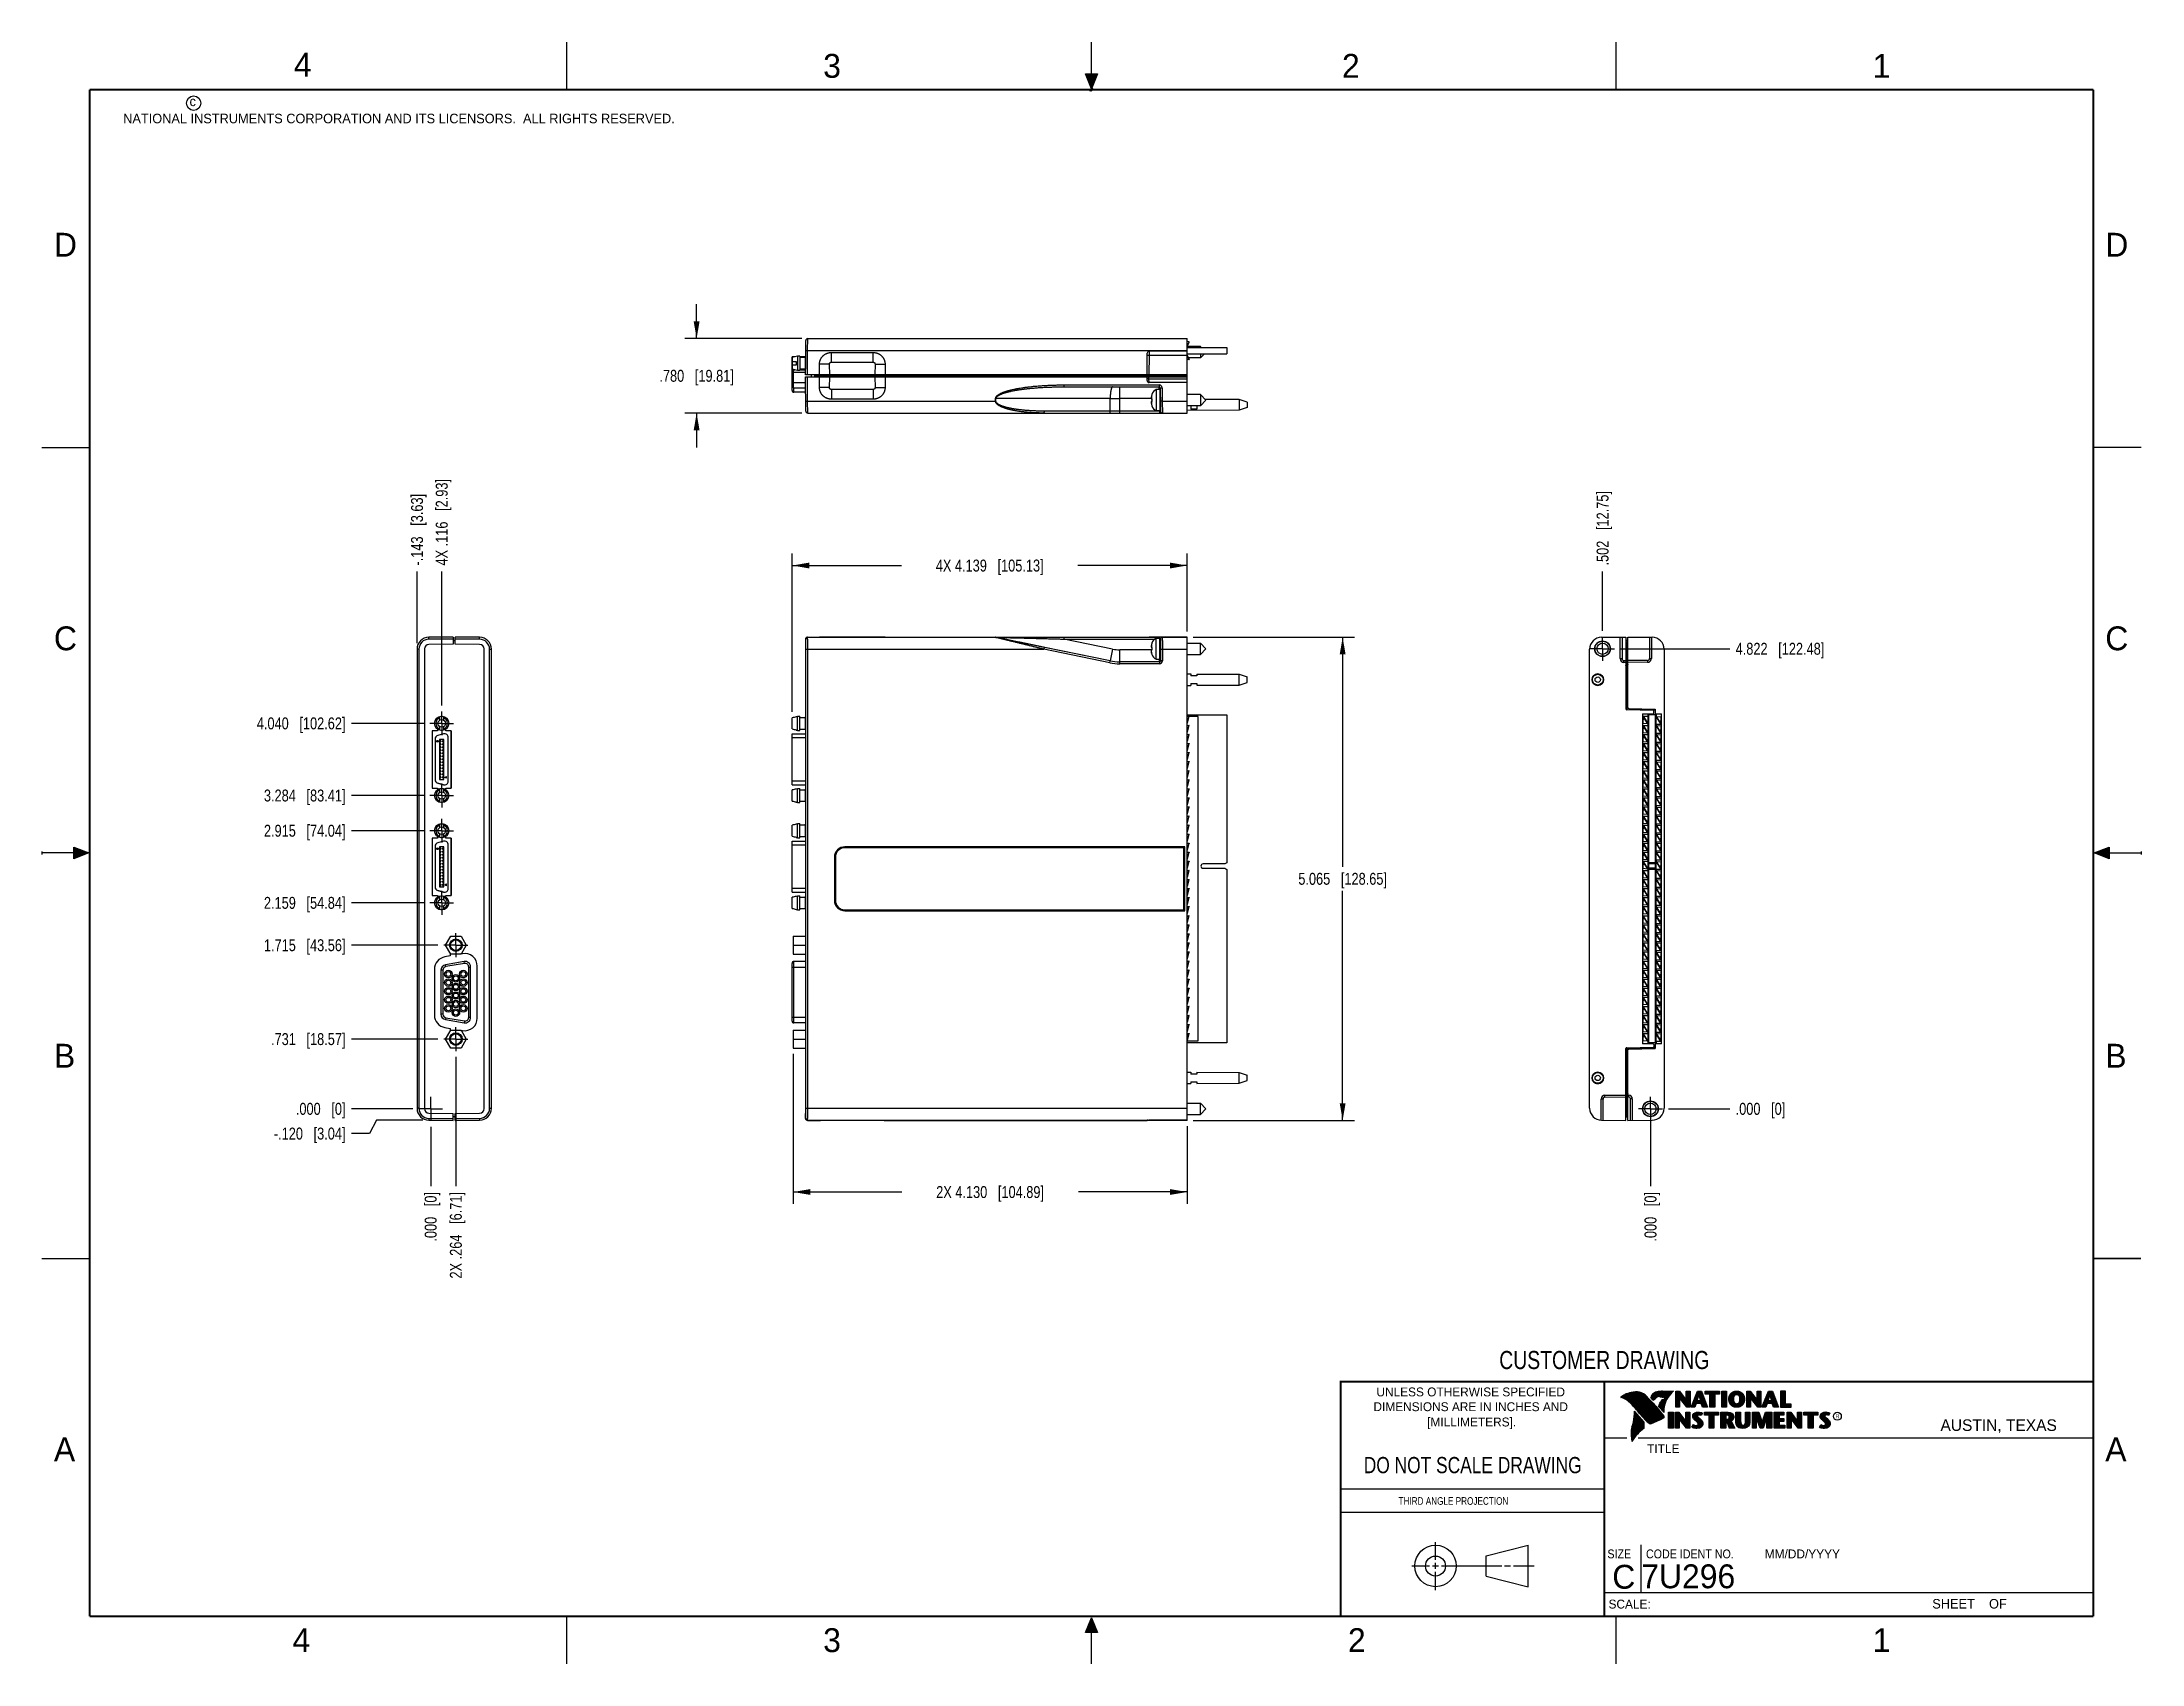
# Model space of a CAD drawing. Header units: inches. Extents: x 0 to 22, y 0 to 17.
import ezdxf

# ---------------------------------------------------------------- set-up
doc = ezdxf.new("R2010")
doc.units = ezdxf.units.IN
doc.header["$LTSCALE"] = 1.21
doc.header["$MEASUREMENT"] = 0
doc.linetypes.add('CENTER', pattern=[0.6, 0.375, -0.075, 0.075, -0.075])
doc.layers.get('0').update_dxf_attribs({"linetype": 'CONTINUOUS'})
doc.layers.add('02___PRT_ALL_AXES', color=7, linetype='CONTINUOUS')
doc.layers.add('DIMENSIONS', color=7, linetype='CONTINUOUS')
doc.styles.get("Standard").update_dxf_attribs({"font": 'txt', "width": 0.8})
doc.styles.add('TEXTSTYLE_2', font='txt')
doc.styles.add('TEXTSTYLE_3', font='txt', dxfattribs={"width": 0.9})
doc.dimstyles.new('DIMSTYLE_1', dxfattribs={"dimtxt": 0.125, "dimasz": 0.18, "dimexe": 0.18, "dimexo": 0.0625, "dimgap": 0.09, "dimtad": 0, "dimtih": 1, "dimtoh": 1, "dimdec": 3, "dimzin": 4, "dimdsep": 46, "dimtxsty": 'STANDARD', "dimblk": '_FILLED', "dimblk1": '_FILLED', "dimblk2": '_FILLED', "dimcen": 0.09, "dimadec": 0, "dimazin": 0, "dimtp": 0.01, "dimtm": 0.01, "dimtfac": 1, "dimtdec": 3, "dimtofl": 0, "dimtmove": 0, "dimatfit": 3, "dimldrblk": '_FILLED', "dimfxl": 1, "dimtolj": 1, "dimtzin": 4, "dimarcsym": 0})
doc.dimstyles.new('DIMSTYLE_2', dxfattribs={"dimtxt": 0.125, "dimasz": 0.18, "dimexe": 0.18, "dimexo": 0.0625, "dimgap": 0.09, "dimtad": 0, "dimtih": 1, "dimtoh": 1, "dimdec": 3, "dimzin": 4, "dimdsep": 46, "dimtxsty": 'STANDARD', "dimblk": '_FILLED', "dimblk1": '_FILLED', "dimblk2": '_FILLED', "dimcen": 0.09, "dimadec": 0, "dimazin": 0, "dimtp": 0.01, "dimtm": 0.01, "dimtfac": 1, "dimtdec": 3, "dimtofl": 0, "dimtmove": 0, "dimatfit": 3, "dimldrblk": '_FILLED', "dimfxl": 1, "dimtolj": 1, "dimtzin": 4, "dimarcsym": 0})

msp = doc.modelspace()

# ---------------------------------------------------------------- texts
at = {"color": 2, "linetype": 'CONTINUOUS', "line_spacing_factor": 0.9}
for s, insert, char_height, width, attachment_point, style in [('4', (2.64, 16.8869), 0.25, 0.25, 1, 'TEXTSTYLE_2'), ('3', (8.1875, 16.875), 0.25, 0.25, 1, 'TEXTSTYLE_2'), ('2', (13.625, 16.875), 0.25, 0.25, 1, 'TEXTSTYLE_2'), ('1', (19.1875, 16.875), 0.25, 0.25, 1, 'TEXTSTYLE_2'), ('c', (1.5463, 16.428), 0.1, 0.1, 1, 'TEXTSTYLE_2'), ('NATIONAL INSTRUMENTS CORPORATION AND ITS LICENSORS.  ALL RIGHTS RESERVED.', (0.851, 16.2482), 0.1, 7.3, 1, 'TEXTSTYLE_2'), ('D', (0.125, 15), 0.25, 0.25, 1, 'TEXTSTYLE_2'), ('D', (21.625, 15), 0.25, 0.25, 1, 'TEXTSTYLE_2'), ('C', (0.125, 10.875), 0.25, 0.25, 1, 'TEXTSTYLE_2'), ('C', (21.625, 10.875), 0.25, 0.25, 1, 'TEXTSTYLE_2'), ('B', (0.125, 6.5), 0.25, 0.25, 1, 'TEXTSTYLE_2'), ('B', (21.625, 6.5), 0.25, 0.25, 1, 'TEXTSTYLE_2'), ('UNLESS OTHERWISE SPECIFIED', (14.9742, 2.8979), 0.093, 2.418, 2, 'TEXTSTYLE_2'), ('DIMENSIONS ARE IN INCHES AND', (14.9742, 2.7431), 0.093, 2.604, 2, 'TEXTSTYLE_2'), ('[MILLIMETERS].', (14.9844, 2.5829), 0.093, 1.302, 2, 'TEXTSTYLE_2'), ('R', (18.7972, 2.6166), 0.0418, 0.041753, 1, 'TEXTSTYLE_2'), ('AUSTIN, TEXAS', (19.898, 2.5642), 0.121576, 1.580488, 1, 'TEXTSTYLE_2'), ('A', (0.125, 2.375), 0.25, 0.25, 1, 'TEXTSTYLE_2'), ('TITLE', (16.8235, 2.303), 0.093, 0.465, 1, 'TEXTSTYLE_2'), ('A', (21.625, 2.375), 0.25, 0.25, 1, 'TEXTSTYLE_2'), ('SIZE', (16.407, 1.2002), 0.093, 0.3348, 1, 'TEXTSTYLE_3'), ('CODE IDENT NO.', (16.8114, 1.2002), 0.093, 1.1718, 1, 'TEXTSTYLE_3'), ('MM/DD/YYYY', (18.0565, 1.2002), 0.093, 0.93, 1, 'TEXTSTYLE_2'), ('SCALE:', (16.4187, 0.6745), 0.093, 0.558, 1, 'TEXTSTYLE_2'), ('SHEET    OF', (19.8121, 0.6815), 0.1, 1.1, 1, 'TEXTSTYLE_2'), ('4', (2.625, 0.375), 0.25, 0.25, 1, 'TEXTSTYLE_2'), ('3', (8.1875, 0.375), 0.25, 0.25, 1, 'TEXTSTYLE_2'), ('2', (13.6875, 0.375), 0.25, 0.25, 1, 'TEXTSTYLE_2'), ('1', (19.1875, 0.375), 0.25, 0.25, 1, 'TEXTSTYLE_2')]:
    msp.add_mtext(s, dxfattribs=dict(at, insert=insert, char_height=char_height, width=width, attachment_point=attachment_point, style=style))
at = {"color": 7, "linetype": 'CONTINUOUS', "attachment_point": 2, "line_spacing_factor": 0.9}
for s, insert, char_height, width in [('CUSTOMER DRAWING', (16.3742, 3.2811), 0.19, 2.432), ('DO NOT SCALE DRAWING', (14.9953, 2.1698), 0.17, 2.72)]:
    msp.add_mtext(s, dxfattribs=dict(at, insert=insert, char_height=char_height, width=width))
at = {"color": 2, "linetype": 'CONTINUOUS', "insert": (14.2178, 1.7486), "char_height": 0.08, "width": 1.408, "attachment_point": 1, "line_spacing_factor": 0.9}
msp.add_mtext('THIRD ANGLE PROJECTION', dxfattribs=at)
at = {"color": 7, "linetype": 'CONTINUOUS', "char_height": 0.25, "line_spacing_factor": 0.9, "style": 'TEXTSTYLE_2'}
for s, insert, width, attachment_point in [('C', (16.5785, 1.0393), 0.25, 2), ('7U296', (16.7614, 1.0441), 1.25, 1)]:
    msp.add_mtext(s, dxfattribs=dict(at, insert=insert, width=width, attachment_point=attachment_point))

# ---------------------------------------------------------------- blocks, each defined once
blk = doc.blocks.new('_FILLED')
at = {"color": 0, "linetype": 'BYBLOCK'}
blk.add_solid([(0, 0), (-1, 0.17), (-1, -0.17)], dxfattribs=at)
blk = doc.blocks.new('*D0')
at = {"layer": 'DIMENSIONS', "color": 2, "linetype": 'CONTINUOUS'}
for p, q in [((6.861, 13.891), (6.861, 14.251)), ((7.963, 13.891), (6.736, 13.891)), ((7.963, 13.111), (6.736, 13.111)), ((6.861, 13.111), (6.861, 12.751))]:
    blk.add_line(p, q, dxfattribs=at)
at = {"layer": 'DIMENSIONS', "color": 2, "linetype": 'CONTINUOUS', "xscale": 0.18, "yscale": 0.18, "zscale": 0.18}
for p, rotation in [((6.861, 13.891), 270), ((6.861, 13.111), 90)]:
    blk.add_blockref('_FILLED', p, dxfattribs=dict(at, rotation=rotation))
at = {"layer": 'DIMENSIONS', "color": 2, "linetype": 'CONTINUOUS', "insert": (6.861, 13.564), "char_height": 0.125, "width": 1.225, "attachment_point": 2, "line_spacing_factor": 0.9}
blk.add_mtext('.780{\\Ftxt.shx;\\W1.000000;\\H0.125000; }[19.81]', dxfattribs=at)
blk = doc.blocks.new('*D1')
at = {"layer": 'DIMENSIONS', "color": 2, "linetype": 'CONTINUOUS'}
for p, q in [((7.873, 6.394), (7.873, 4.822)), ((12.002, 5.637), (12.002, 4.822)), ((7.873, 4.947), (9.012, 4.947)), ((12.002, 4.947), (10.862, 4.947))]:
    blk.add_line(p, q, dxfattribs=at)
at = {"layer": 'DIMENSIONS', "color": 2, "linetype": 'CONTINUOUS', "xscale": 0.18, "yscale": 0.18, "zscale": 0.18, "rotation": 180}
blk.add_blockref('_FILLED', (7.873, 4.947), dxfattribs=at)
at = {"layer": 'DIMENSIONS', "color": 2, "linetype": 'CONTINUOUS', "xscale": 0.18, "yscale": 0.18, "zscale": 0.18}
blk.add_blockref('_FILLED', (12.002, 4.947), dxfattribs=at)
at = {"layer": 'DIMENSIONS', "color": 2, "linetype": 'CONTINUOUS', "insert": (9.937, 5.009), "char_height": 0.125, "width": 1.725, "attachment_point": 2, "line_spacing_factor": 0.9}
blk.add_mtext('2X 4.130{\\Ftxt.shx;\\W1.000000;\\H0.125000; }[104.89]', dxfattribs=at)
blk = doc.blocks.new('*D2')
at = {"layer": 'DIMENSIONS', "color": 2, "linetype": 'CONTINUOUS'}
for p, q in [((7.863, 9.979), (7.863, 11.638)), ((7.863, 11.513), (9.008, 11.513)), ((12.002, 11.513), (10.858, 11.513)), ((12.002, 10.823), (12.002, 11.638))]:
    blk.add_line(p, q, dxfattribs=at)
at = {"layer": 'DIMENSIONS', "color": 2, "linetype": 'CONTINUOUS', "xscale": 0.18, "yscale": 0.18, "zscale": 0.18, "rotation": 180}
blk.add_blockref('_FILLED', (7.863, 11.513), dxfattribs=at)
at = {"layer": 'DIMENSIONS', "color": 2, "linetype": 'CONTINUOUS', "xscale": 0.18, "yscale": 0.18, "zscale": 0.18}
blk.add_blockref('_FILLED', (12.002, 11.513), dxfattribs=at)
at = {"layer": 'DIMENSIONS', "color": 2, "linetype": 'CONTINUOUS', "insert": (9.933, 11.575), "char_height": 0.125, "width": 1.725, "attachment_point": 2, "line_spacing_factor": 0.9}
blk.add_mtext('4X 4.139{\\Ftxt.shx;\\W1.000000;\\H0.125000; }[105.13]', dxfattribs=at)
blk = doc.blocks.new('*D3')
at = {"layer": 'DIMENSIONS', "color": 2, "linetype": 'CONTINUOUS'}
blk.add_line((16.544, 10.641), (17.689, 10.641), dxfattribs=at)
at = {"layer": 'DIMENSIONS', "color": 2, "linetype": 'CONTINUOUS', "insert": (17.751, 10.703), "char_height": 0.125, "width": 1.425, "attachment_point": 1, "line_spacing_factor": 0.9}
blk.add_mtext('4.822{\\Ftxt.shx;\\W1.000000;\\H0.125000; }[122.48]', dxfattribs=at)
blk = doc.blocks.new('*D4')
at = {"layer": 'DIMENSIONS', "color": 2, "linetype": 'CONTINUOUS'}
blk.add_line((17.046, 5.819), (17.689, 5.819), dxfattribs=at)
at = {"layer": 'DIMENSIONS', "color": 2, "linetype": 'CONTINUOUS', "insert": (17.751, 5.881), "char_height": 0.125, "width": 0.825, "attachment_point": 1, "line_spacing_factor": 0.9}
blk.add_mtext('.000{\\Ftxt.shx;\\W1.000000;\\H0.125000; }[0]', dxfattribs=at)
blk = doc.blocks.new('*D5')
at = {"layer": 'DIMENSIONS', "color": 2, "linetype": 'CONTINUOUS'}
blk.add_line((16.356, 10.828), (16.356, 11.45), dxfattribs=at)
at = {"layer": 'DIMENSIONS', "color": 2, "linetype": 'CONTINUOUS', "insert": (16.294, 11.513), "char_height": 0.125, "width": 1.225, "attachment_point": 1, "rotation": 90, "line_spacing_factor": 0.9}
blk.add_mtext('.502{\\Ftxt.shx;\\W1.000000;\\H0.125000; }[12.75]', dxfattribs=at)
blk = doc.blocks.new('*D6')
at = {"layer": 'DIMENSIONS', "color": 2, "linetype": 'CONTINUOUS'}
blk.add_line((16.858, 5.756), (16.858, 5.009), dxfattribs=at)
at = {"layer": 'DIMENSIONS', "color": 2, "linetype": 'CONTINUOUS', "insert": (16.796, 4.947), "char_height": 0.125, "width": 0.825, "attachment_point": 3, "rotation": 90, "line_spacing_factor": 0.9}
blk.add_mtext('.000{\\Ftxt.shx;\\W1.000000;\\H0.125000; }[0]', dxfattribs=at)
blk = doc.blocks.new('*D7')
at = {"layer": 'DIMENSIONS', "color": 2, "linetype": 'CONTINUOUS'}
blk.add_line((4.15, 6.55), (3.243, 6.55), dxfattribs=at)
at = {"layer": 'DIMENSIONS', "color": 2, "linetype": 'CONTINUOUS', "insert": (3.181, 6.612), "char_height": 0.125, "width": 1.225, "attachment_point": 3, "line_spacing_factor": 0.9}
blk.add_mtext('.731{\\Ftxt.shx;\\W1.000000;\\H0.125000; }[18.57]', dxfattribs=at)
blk = doc.blocks.new('*D8')
at = {"layer": 'DIMENSIONS', "color": 2, "linetype": 'CONTINUOUS'}
blk.add_line((3.886, 5.819), (3.243, 5.819), dxfattribs=at)
at = {"layer": 'DIMENSIONS', "color": 2, "linetype": 'CONTINUOUS', "insert": (3.181, 5.881), "char_height": 0.125, "width": 0.825, "attachment_point": 3, "line_spacing_factor": 0.9}
blk.add_mtext('.000{\\Ftxt.shx;\\W1.000000;\\H0.125000; }[0]', dxfattribs=at)
blk = doc.blocks.new('*D9')
at = {"layer": 'DIMENSIONS', "color": 2, "linetype": 'CONTINUOUS'}
blk.add_line((4.15, 7.534), (3.243, 7.534), dxfattribs=at)
at = {"layer": 'DIMENSIONS', "color": 2, "linetype": 'CONTINUOUS', "insert": (3.181, 7.596), "char_height": 0.125, "width": 1.325, "attachment_point": 3, "line_spacing_factor": 0.9}
blk.add_mtext('1.715{\\Ftxt.shx;\\W1.000000;\\H0.125000; }[43.56]', dxfattribs=at)
blk = doc.blocks.new('*D10')
at = {"layer": 'DIMENSIONS', "color": 2, "linetype": 'CONTINUOUS'}
blk.add_line((4.002, 7.978), (3.243, 7.978), dxfattribs=at)
at = {"layer": 'DIMENSIONS', "color": 2, "linetype": 'CONTINUOUS', "insert": (3.181, 8.04), "char_height": 0.125, "width": 1.325, "attachment_point": 3, "line_spacing_factor": 0.9}
blk.add_mtext('2.159{\\Ftxt.shx;\\W1.000000;\\H0.125000; }[54.84]', dxfattribs=at)
blk = doc.blocks.new('*D11')
at = {"layer": 'DIMENSIONS', "color": 2, "linetype": 'CONTINUOUS'}
blk.add_line((4.002, 8.734), (3.243, 8.734), dxfattribs=at)
at = {"layer": 'DIMENSIONS', "color": 2, "linetype": 'CONTINUOUS', "insert": (3.181, 8.796), "char_height": 0.125, "width": 1.325, "attachment_point": 3, "line_spacing_factor": 0.9}
blk.add_mtext('2.915{\\Ftxt.shx;\\W1.000000;\\H0.125000; }[74.04]', dxfattribs=at)
blk = doc.blocks.new('*D12')
at = {"layer": 'DIMENSIONS', "color": 2, "linetype": 'CONTINUOUS'}
blk.add_line((4.002, 9.103), (3.243, 9.103), dxfattribs=at)
at = {"layer": 'DIMENSIONS', "color": 2, "linetype": 'CONTINUOUS', "insert": (3.181, 9.165), "char_height": 0.125, "width": 1.325, "attachment_point": 3, "line_spacing_factor": 0.9}
blk.add_mtext('3.284{\\Ftxt.shx;\\W1.000000;\\H0.125000; }[83.41]', dxfattribs=at)
blk = doc.blocks.new('*D13')
at = {"layer": 'DIMENSIONS', "color": 2, "linetype": 'CONTINUOUS'}
blk.add_line((4.002, 9.859), (3.243, 9.859), dxfattribs=at)
at = {"layer": 'DIMENSIONS', "color": 2, "linetype": 'CONTINUOUS', "insert": (3.181, 9.921), "char_height": 0.125, "width": 1.425, "attachment_point": 3, "line_spacing_factor": 0.9}
blk.add_mtext('4.040{\\Ftxt.shx;\\W1.000000;\\H0.125000; }[102.62]', dxfattribs=at)
blk = doc.blocks.new('*D14')
at = {"layer": 'DIMENSIONS', "color": 2, "linetype": 'CONTINUOUS'}
blk.add_line((4.338, 6.362), (4.338, 5.009), dxfattribs=at)
at = {"layer": 'DIMENSIONS', "color": 2, "linetype": 'CONTINUOUS', "insert": (4.275, 4.947), "char_height": 0.125, "width": 1.425, "attachment_point": 3, "rotation": 90, "line_spacing_factor": 0.9}
blk.add_mtext('2X .264{\\Ftxt.shx;\\W1.000000;\\H0.125000; }[6.71]', dxfattribs=at)
blk = doc.blocks.new('*D15')
at = {"layer": 'DIMENSIONS', "color": 2, "linetype": 'CONTINUOUS'}
blk.add_line((4.074, 5.631), (4.074, 5.009), dxfattribs=at)
at = {"layer": 'DIMENSIONS', "color": 2, "linetype": 'CONTINUOUS', "insert": (4.011, 4.947), "char_height": 0.125, "width": 0.825, "attachment_point": 3, "rotation": 90, "line_spacing_factor": 0.9}
blk.add_mtext('.000{\\Ftxt.shx;\\W1.000000;\\H0.125000; }[0]', dxfattribs=at)
blk = doc.blocks.new('*D16')
at = {"layer": 'DIMENSIONS', "color": 2, "linetype": 'CONTINUOUS'}
blk.add_line((4.189, 10.046), (4.189, 11.45), dxfattribs=at)
at = {"layer": 'DIMENSIONS', "color": 2, "linetype": 'CONTINUOUS', "insert": (4.127, 11.513), "char_height": 0.125, "width": 1.425, "attachment_point": 1, "rotation": 90, "line_spacing_factor": 0.9}
blk.add_mtext('4X .116{\\Ftxt.shx;\\W1.000000;\\H0.125000; }[2.93]', dxfattribs=at)
blk = doc.blocks.new('*D17')
at = {"layer": 'DIMENSIONS', "color": 2, "linetype": 'CONTINUOUS'}
for p, q in [((3.434, 5.559), (3.243, 5.559)), ((3.505, 5.699), (3.434, 5.559)), ((3.992, 5.699), (3.505, 5.699))]:
    blk.add_line(p, q, dxfattribs=at)
at = {"layer": 'DIMENSIONS', "color": 2, "linetype": 'CONTINUOUS', "insert": (3.181, 5.622), "char_height": 0.125, "width": 1.225, "attachment_point": 3, "line_spacing_factor": 0.9}
blk.add_mtext('-.120{\\Ftxt.shx;\\W1.000000;\\H0.125000; }[3.04]', dxfattribs=at)
blk = doc.blocks.new('*D18')
at = {"layer": 'DIMENSIONS', "color": 2, "linetype": 'CONTINUOUS'}
blk.add_line((3.931, 10.698), (3.931, 11.45), dxfattribs=at)
at = {"layer": 'DIMENSIONS', "color": 2, "linetype": 'CONTINUOUS', "insert": (3.868, 11.513), "char_height": 0.125, "width": 1.225, "attachment_point": 1, "rotation": 90, "line_spacing_factor": 0.9}
blk.add_mtext('-.143{\\Ftxt.shx;\\W1.000000;\\H0.125000; }[3.63]', dxfattribs=at)
blk = doc.blocks.new('*D19')
at = {"layer": 'DIMENSIONS', "color": 2, "linetype": 'CONTINUOUS'}
for p, q in [((12.065, 10.762), (13.757, 10.762)), ((13.632, 10.762), (13.632, 8.355)), ((13.632, 5.697), (13.632, 8.105)), ((12.065, 5.697), (13.757, 5.697))]:
    blk.add_line(p, q, dxfattribs=at)
at = {"layer": 'DIMENSIONS', "color": 2, "linetype": 'CONTINUOUS', "xscale": 0.18, "yscale": 0.18, "zscale": 0.18}
for p, rotation in [((13.632, 10.762), 90), ((13.632, 5.697), 270)]:
    blk.add_blockref('_FILLED', p, dxfattribs=dict(at, rotation=rotation))
at = {"layer": 'DIMENSIONS', "color": 2, "linetype": 'CONTINUOUS', "insert": (13.632, 8.292), "char_height": 0.125, "width": 1.425, "attachment_point": 2, "line_spacing_factor": 0.9}
blk.add_mtext('5.065{\\Ftxt.shx;\\W1.000000;\\H0.125000; }[128.65]', dxfattribs=at)

# ---------------------------------------------------------------- dimensions: what is measured, and where the dimension line sits
at = {"layer": 'DIMENSIONS', "color": 2, "linetype": 'CONTINUOUS'}
for base, p1, p2, picture, middle in [((6.8612, 13.1111), (7.9629, 13.8911), (7.9629, 13.1111), '*D0', (6.7362, 13.5011)), ((13.6322, 5.6971), (12.0647, 10.7621), (12.0647, 5.6971), '*D19', (13.4822, 8.2296))]:
    dim = msp.add_linear_dim(base=base, p1=p1, p2=p2, angle=270, dimstyle='DIMSTYLE_1', dxfattribs=at)
    dim.commit()
    dim.dimension.update_dxf_attribs({"geometry": picture, "text_midpoint": middle, "dimtype": 160})
for feature_location, offset, dtype, origin, text, picture, middle in [((4.1891538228, 10.0462723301), (0, 1.4039), 1, (4.0736538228, 9.9837723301), '4X <>', '*D16', (4.1891538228, 12.2251723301)), ((3.9307, 10.6979), (0, 0.7522), 1, (4.0737, 10.6354), '-<>', '*D18', (3.9307, 12.1252)), ((4.3377, 6.3621), (0, -1.3529), 1, (4.0737, 5.6936), '2X <>', '*D14', (4.4497, 4.0554)), ((3.9921, 5.6989), (-0.7489, -0.1397), 0, (4.0546, 5.8187), '-<>', '*D17', (2.3682, 5.5592))]:
    dim = msp.add_ordinate_dim(feature_location=feature_location, offset=offset, dtype=dtype, origin=origin, text=text, dimstyle='DIMSTYLE_2', dxfattribs=at)
    dim.commit()
    dim.dimension.update_dxf_attribs({"geometry": picture, "text_midpoint": middle})
for feature_location, offset, dtype, origin, picture, middle in [((16.356, 10.8283), (0, 0.6219), 1, (16.858, 5.8187), '*D5', (16.356, 12.1252)), ((16.5436, 10.6407), (1.1449, 0), 0, (16.9831, 5.8187), '*D3', (18.4635, 10.6407)), ((4.0016, 9.8587), (-0.7584, 0), 0, (4.0641, 5.8187), '*D13', (2.1682, 9.8587)), ((4.0016, 9.1027), (-0.7584, 0), 0, (4.0641, 5.8187), '*D12', (2.2182, 9.1027)), ((4.0016, 8.7337), (-0.7584, 0), 0, (4.0641, 5.8187), '*D11', (2.2182, 8.7337)), ((4.0016, 7.9777), (-0.7584, 0), 0, (4.0641, 5.8187), '*D10', (2.2182, 7.9777)), ((4.1501, 7.5337), (-0.9069, 0), 0, (4.2126, 5.8187), '*D9', (2.2182, 7.5337)), ((4.1501, 6.5497), (-0.9069, 0), 0, (3.9486, 5.8187), '*D7', (2.3182, 6.5497)), ((3.8860538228, 5.8186723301), (-0.6429000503, 0), 0, (3.9485538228, 5.8186723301), '*D8', (2.5181537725, 5.8186723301)), ((16.8580450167, 5.7561723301), (0, -0.747), 1, (16.8580450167, 5.8186723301), '*D6', (16.9700634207, 4.3106731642)), ((17.0456450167, 5.8186723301), (0.6429000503, 0), 0, (16.9831450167, 5.8186723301), '*D4', (18.163545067, 5.8186723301)), ((4.0736538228, 5.6310723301), (0, -0.6219), 1, (4.0736538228, 5.6935723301), '*D15', (4.1856722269, 4.3106731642))]:
    dim = msp.add_ordinate_dim(feature_location=feature_location, offset=offset, dtype=dtype, origin=origin, dimstyle='DIMSTYLE_2', dxfattribs=at)
    dim.commit()
    dim.dimension.update_dxf_attribs({"geometry": picture, "text_midpoint": middle})
dim = msp.add_linear_dim(base=(7.8634, 11.5127), p1=(12.0022, 10.8229), p2=(7.8634, 9.9789), angle=180, text='4X <>', dimstyle='DIMSTYLE_1', dxfattribs=at)
dim.commit()
dim.dimension.update_dxf_attribs({"geometry": '*D2', "text_midpoint": (9.8328, 11.5127), "dimtype": 160})
dim = msp.add_linear_dim(base=(12.0022432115, 4.9466723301), p1=(7.8727432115, 6.3936723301), p2=(12.0022432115, 5.6365024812), text='2X <>', dimstyle='DIMSTYLE_1', dxfattribs=at)
dim.commit()
dim.dimension.update_dxf_attribs({"geometry": '*D1', "text_midpoint": (9.8374932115, 4.9466723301), "dimtype": 160})

# ---------------------------------------------------------------- hatches: boundary and pattern name
at = {"linetype": 'CONTINUOUS'}
for points in [[(11, 16.51), (10.9375, 16.6663), (11.0625, 16.6663)], [(0.3337, 8.5625), (0.49, 8.5), (0.3337, 8.4375)], [(21.6663, 8.5625), (21.6663, 8.4375), (21.51, 8.5)], [(10.9375, 0.3287), (11, 0.485), (11.0625, 0.3287)]]:
    msp.add_hatch(color=2, dxfattribs=at).paths.add_polyline_path(points)

# ---------------------------------------------------------------- linework, layer by layer
at = {"color": 2, "linetype": 'CONTINUOUS'}
for p, q in [((5.5, 16.5), (5.5, 17)), ((11, 16.485), (11, 17)), ((16.5, 16.5), (16.5, 17)), ((11, 16.51), (10.9375, 16.6663)), ((10.9375, 16.6663), (11.0625, 16.6663)), ((11.015, 16.515), (10.985, 16.485)), ((10.985, 16.485), (11, 16.515)), ((11.0625, 16.6663), (11, 16.51)), ((11, 16.485), (11.015, 16.515)), ((0, 12.75), (0.5, 12.75)), ((22, 12.75), (21.5, 12.75)), ((0, 8.515), (0, 8.485)), ((0.49, 8.5), (0, 8.5)), ((0.3337, 8.4375), (0.3337, 8.5625)), ((0.3337, 8.5625), (0.49, 8.5)), ((0.49, 8.5), (0.3337, 8.4375)), ((21.51, 8.5), (21.6663, 8.5625)), ((21.51, 8.5), (22, 8.5)), ((21.6663, 8.4375), (21.51, 8.5)), ((21.6663, 8.5625), (21.6663, 8.4375)), ((22, 8.515), (22, 8.485)), ((0, 4.25), (0.5, 4.25)), ((16.375, 2.96), (21.5, 2.96)), ((16.5578, 2.796), (16.5578, 2.7989)), ((16.5646, 2.7936), (16.5646, 2.8033)), ((16.5714, 2.7909), (16.5714, 2.8075)), ((16.5782, 2.788), (16.5782, 2.8116)), ((16.5851, 2.7849), (16.5851, 2.8154)), ((16.5919, 2.7815), (16.5919, 2.819)), ((16.5987, 2.7778), (16.5987, 2.8221)), ((16.6055, 2.7738), (16.6055, 2.8249)), ((16.6124, 2.7696), (16.6124, 2.8276)), ((16.6192, 2.765), (16.6192, 2.8301)), ((16.626, 2.7601), (16.626, 2.8325)), ((16.6329, 2.7549), (16.6329, 2.8347)), ((16.6397, 2.7492), (16.6397, 2.8367)), ((16.6465, 2.7431), (16.6465, 2.8386)), ((16.6533, 2.7366), (16.6533, 2.8403)), ((16.6602, 2.7295), (16.6602, 2.8419)), ((16.667, 2.7221), (16.667, 2.8435)), ((16.6738, 2.7146), (16.6738, 2.8449)), ((16.6806, 2.707), (16.6806, 2.8459)), ((16.6875, 2.6995), (16.6875, 2.8467)), ((16.7939, 2.533), (16.6919, 2.6489)), ((16.6943, 2.6918), (16.6943, 2.8472)), ((16.7011, 2.6841), (16.7011, 2.8474)), ((16.708, 2.6764), (16.708, 2.8474)), ((16.7148, 2.6685), (16.7148, 2.847)), ((16.7216, 2.6607), (16.7216, 2.8465)), ((16.7284, 2.6527), (16.7284, 2.8456)), ((16.7353, 2.6447), (16.7353, 2.8445)), ((16.7421, 2.6366), (16.7421, 2.8431)), ((16.7489, 2.6285), (16.7489, 2.8417)), ((16.7557, 2.6204), (16.7557, 2.84)), ((16.7626, 2.6125), (16.7626, 2.8378)), ((16.7694, 2.6046), (16.7694, 2.8352)), ((16.7762, 2.5968), (16.7762, 2.8321)), ((16.7831, 2.5891), (16.7831, 2.8284)), ((16.7899, 2.5815), (16.7899, 2.8242)), ((16.7967, 2.5739), (16.7967, 2.8193)), ((16.8035, 2.5665), (16.8035, 2.8136)), ((16.8104, 2.5591), (16.8104, 2.807)), ((16.8172, 2.5519), (16.8172, 2.7996)), ((16.824, 2.5447), (16.824, 2.7924)), ((16.8308, 2.5375), (16.8308, 2.7853)), ((16.8377, 2.5314), (16.8377, 2.7781)), ((16.8445, 2.5262), (16.8445, 2.7709)), ((16.8513, 2.523), (16.8513, 2.7637)), ((16.8581, 2.5224), (16.8581, 2.7565)), ((16.8864, 2.7664), (16.8632, 2.7937)), ((16.865, 2.5241), (16.865, 2.7493)), ((16.8877, 2.7723), (16.8682, 2.7952)), ((16.8718, 2.791), (16.8718, 2.8085)), ((16.8718, 2.527), (16.8718, 2.7421)), ((16.8786, 2.783), (16.8786, 2.8206)), ((16.8786, 2.5298), (16.8786, 2.7348)), ((16.8855, 2.7749), (16.8855, 2.8281)), ((16.8855, 2.5327), (16.8855, 2.727)), ((16.8923, 2.7747), (16.8923, 2.8335)), ((16.8923, 2.5356), (16.8923, 2.7187)), ((16.8991, 2.7788), (16.8991, 2.8375)), ((16.8991, 2.5385), (16.8991, 2.7104)), ((16.9059, 2.7837), (16.9059, 2.8408)), ((16.9059, 2.5415), (16.9059, 2.7022)), ((16.9128, 2.7896), (16.9128, 2.8436)), ((16.9128, 2.5446), (16.9128, 2.6939)), ((16.9196, 2.7966), (16.9196, 2.8459)), ((16.9196, 2.5477), (16.9196, 2.6856)), ((16.9264, 2.8018), (16.9264, 2.8477)), ((16.9264, 2.5508), (16.9264, 2.6774)), ((16.9332, 2.8053), (16.9332, 2.849)), ((16.9332, 2.554), (16.9332, 2.6691)), ((16.9401, 2.8077), (16.9401, 2.8499)), ((16.9401, 2.5573), (16.9401, 2.6608)), ((16.9616, 2.6797), (16.9434, 2.7005)), ((16.9469, 2.8082), (16.9469, 2.8509)), ((16.9469, 2.5606), (16.9469, 2.6526)), ((16.9653, 2.6828), (16.9492, 2.7013)), ((16.9537, 2.8069), (16.9537, 2.8518)), ((16.9537, 2.696), (16.9537, 2.7109)), ((16.9537, 2.5639), (16.9537, 2.6443)), ((16.9606, 2.8048), (16.9606, 2.8525)), ((16.9606, 2.6882), (16.9606, 2.7266)), ((16.9674, 2.8034), (16.9674, 2.8531)), ((16.9674, 2.6802), (16.9674, 2.7444)), ((16.9742, 2.8027), (16.9742, 2.8536)), ((16.9742, 2.672), (16.9742, 2.7568)), ((16.981, 2.8023), (16.981, 2.854)), ((16.981, 2.664), (16.981, 2.7634)), ((16.9838, 2.8589), (17.0997, 2.8607)), ((16.9839, 2.8541), (17.087, 2.8557)), ((16.9879, 2.802), (16.9879, 2.8542)), ((16.9879, 2.6563), (16.9879, 2.7665)), ((16.999, 2.637), (16.9946, 2.6418)), ((16.9947, 2.8019), (16.9947, 2.8543)), ((16.9947, 2.6748), (16.9947, 2.7683)), ((17.0015, 2.8005), (17.0015, 2.8544)), ((17.0015, 2.7195), (17.0015, 2.7694)), ((17.0083, 2.7963), (17.0083, 2.8545)), ((17.0083, 2.7388), (17.0083, 2.7698)), ((17.0152, 2.755), (17.0152, 2.8546)), ((17.022, 2.7691), (17.022, 2.8547)), ((17.0288, 2.7817), (17.0288, 2.8548)), ((17.0357, 2.7931), (17.0357, 2.8549)), ((17.0425, 2.8035), (17.0425, 2.855)), ((17.0493, 2.8131), (17.0493, 2.8551)), ((17.0561, 2.822), (17.0561, 2.8552)), ((17.063, 2.8303), (17.063, 2.8553)), ((17.0698, 2.8381), (17.0698, 2.8554)), ((17.0766, 2.8454), (17.0766, 2.8555)), ((17.1243, 2.8592), (17.1609, 2.8592)), ((17.1243, 2.6915), (17.1243, 2.8592)), ((17.1637, 2.6915), (17.1243, 2.6915)), ((17.1291, 2.8543), (17.1585, 2.8543)), ((17.1291, 2.6963), (17.1291, 2.8543)), ((17.1589, 2.6963), (17.1291, 2.6963)), ((17.1381, 2.6963), (17.1381, 2.8543)), ((17.1447, 2.6963), (17.1447, 2.8543)), ((17.1514, 2.6963), (17.1514, 2.8543)), ((17.1589, 2.8042), (17.1581, 2.8543)), ((17.1585, 2.8543), (17.2383, 2.7492)), ((17.2418, 2.6963), (17.1589, 2.8042)), ((17.1589, 2.8042), (17.1589, 2.6963)), ((17.1609, 2.8592), (17.2334, 2.7636)), ((17.2395, 2.6915), (17.1637, 2.7899)), ((17.1637, 2.7899), (17.1637, 2.6915)), ((17.1648, 2.7965), (17.1648, 2.8461)), ((17.1714, 2.7879), (17.1714, 2.8373)), ((17.1781, 2.7792), (17.1781, 2.8285)), ((17.1848, 2.7705), (17.1848, 2.8197)), ((17.1915, 2.7618), (17.1915, 2.8109)), ((17.1981, 2.7531), (17.1981, 2.8021)), ((17.2048, 2.7445), (17.2048, 2.7933)), ((17.2115, 2.7358), (17.2115, 2.7845)), ((17.2182, 2.7271), (17.2182, 2.7757)), ((17.2248, 2.7184), (17.2248, 2.7669)), ((17.2315, 2.7098), (17.2315, 2.7581)), ((17.2334, 2.8592), (17.2732, 2.8592)), ((17.2334, 2.7636), (17.2334, 2.8592)), ((17.2382, 2.7011), (17.2383, 2.7492)), ((17.2383, 2.8543), (17.2684, 2.8543)), ((17.2383, 2.7492), (17.2383, 2.8543)), ((17.2732, 2.6915), (17.2395, 2.6915)), ((17.2684, 2.6963), (17.2418, 2.6963)), ((17.2449, 2.6963), (17.2449, 2.8543)), ((17.2515, 2.6963), (17.2515, 2.8543)), ((17.2582, 2.6963), (17.2582, 2.8543)), ((17.2649, 2.6963), (17.2649, 2.8543)), ((17.2684, 2.8543), (17.2684, 2.6963)), ((17.2732, 2.8592), (17.2732, 2.6915)), ((17.2831, 2.6915), (17.3516, 2.8591)), ((17.3228, 2.6915), (17.2831, 2.6915)), ((17.2903, 2.6964), (17.3548, 2.8542)), ((17.3195, 2.6964), (17.2903, 2.6964)), ((17.2983, 2.6964), (17.2983, 2.7158)), ((17.3049, 2.6964), (17.3049, 2.7322)), ((17.3116, 2.6964), (17.3116, 2.7485)), ((17.3183, 2.6964), (17.3183, 2.7648)), ((17.3356, 2.7364), (17.3195, 2.6964)), ((17.3388, 2.7316), (17.3228, 2.6915)), ((17.325, 2.7101), (17.325, 2.7812)), ((17.3316, 2.7267), (17.3316, 2.7975)), ((17.394, 2.7364), (17.3356, 2.7364)), ((17.3383, 2.7364), (17.3383, 2.8138)), ((17.3905, 2.7316), (17.3388, 2.7316)), ((17.3409, 2.7533), (17.3624, 2.8228)), ((17.389, 2.7533), (17.3409, 2.7533)), ((17.345, 2.7666), (17.345, 2.8302)), ((17.345, 2.7364), (17.345, 2.7533)), ((17.3475, 2.7581), (17.3659, 2.8179)), ((17.3827, 2.7581), (17.3475, 2.7581)), ((17.3516, 2.8591), (17.3938, 2.8591)), ((17.3517, 2.7882), (17.3517, 2.8465)), ((17.3517, 2.7364), (17.3517, 2.7533)), ((17.3548, 2.8542), (17.3905, 2.8542)), ((17.3583, 2.8098), (17.3583, 2.8542)), ((17.3583, 2.7364), (17.3583, 2.7533)), ((17.3624, 2.8228), (17.3701, 2.8228)), ((17.365, 2.8228), (17.365, 2.8542)), ((17.365, 2.7364), (17.365, 2.7533)), ((17.3659, 2.8179), (17.3664, 2.8179)), ((17.3664, 2.8179), (17.3827, 2.7581)), ((17.3701, 2.8228), (17.389, 2.7533)), ((17.3717, 2.817), (17.3717, 2.8542)), ((17.3717, 2.7364), (17.3717, 2.7533)), ((17.3784, 2.7925), (17.3784, 2.8542)), ((17.3784, 2.7364), (17.3784, 2.7533)), ((17.385, 2.7679), (17.385, 2.8542)), ((17.385, 2.7364), (17.385, 2.7533)), ((17.3905, 2.8542), (17.4504, 2.6964)), ((17.4039, 2.6915), (17.3905, 2.7316)), ((17.3917, 2.7364), (17.3917, 2.851)), ((17.3938, 2.8591), (17.4574, 2.6915)), ((17.4074, 2.6964), (17.394, 2.7364)), ((17.3984, 2.7232), (17.3984, 2.8334)), ((17.4574, 2.6915), (17.4039, 2.6915)), ((17.4051, 2.7034), (17.4051, 2.8158)), ((17.4504, 2.6964), (17.4074, 2.6964)), ((17.4118, 2.6964), (17.4118, 2.7982)), ((17.4184, 2.6964), (17.4184, 2.7806)), ((17.4251, 2.6964), (17.4251, 2.763)), ((17.4318, 2.6964), (17.4318, 2.7455)), ((17.4327, 2.8591), (17.5802, 2.8591)), ((17.4327, 2.8278), (17.4327, 2.8591)), ((17.481, 2.8278), (17.4327, 2.8278)), ((17.4375, 2.8542), (17.5753, 2.8542)), ((17.4375, 2.8327), (17.4375, 2.8542)), ((17.4859, 2.8327), (17.4375, 2.8327)), ((17.4385, 2.6964), (17.4385, 2.7279)), ((17.4451, 2.8327), (17.4451, 2.8542)), ((17.4451, 2.6964), (17.4451, 2.7103)), ((17.4518, 2.8327), (17.4518, 2.8542)), ((17.4585, 2.8327), (17.4585, 2.8542)), ((17.4652, 2.8327), (17.4652, 2.8542)), ((17.4718, 2.8327), (17.4718, 2.8542)), ((17.4785, 2.8327), (17.4785, 2.8542)), ((17.481, 2.6915), (17.481, 2.8278)), ((17.5318, 2.6915), (17.481, 2.6915)), ((17.4859, 2.8327), (17.4852, 2.8542)), ((17.4859, 2.6964), (17.4859, 2.8327)), ((17.5269, 2.6964), (17.4859, 2.6964)), ((17.4919, 2.6964), (17.4919, 2.8542)), ((17.4985, 2.6964), (17.4985, 2.8542)), ((17.5052, 2.6964), (17.5052, 2.8542)), ((17.5119, 2.6964), (17.5119, 2.8542)), ((17.5186, 2.6964), (17.5186, 2.8542)), ((17.5269, 2.8327), (17.5252, 2.8542)), ((17.5753, 2.8327), (17.5269, 2.8327)), ((17.5269, 2.8327), (17.5269, 2.6964)), ((17.5802, 2.8278), (17.5318, 2.8278)), ((17.5318, 2.8278), (17.5318, 2.6915)), ((17.5319, 2.8327), (17.5319, 2.8542)), ((17.5386, 2.8327), (17.5386, 2.8542)), ((17.5453, 2.8327), (17.5453, 2.8542)), ((17.5519, 2.8327), (17.5519, 2.8542)), ((17.5586, 2.8327), (17.5586, 2.8542)), ((17.5653, 2.8327), (17.5653, 2.8542)), ((17.572, 2.8327), (17.572, 2.8542)), ((17.5753, 2.8542), (17.5753, 2.8327)), ((17.5802, 2.8591), (17.5802, 2.8278)), ((17.6059, 2.8591), (17.6565, 2.8591)), ((17.6059, 2.6915), (17.6059, 2.8591)), ((17.6565, 2.6915), (17.6059, 2.6915)), ((17.6108, 2.8542), (17.6516, 2.8542)), ((17.6108, 2.6964), (17.6108, 2.8542)), ((17.6516, 2.6964), (17.6108, 2.6964)), ((17.6187, 2.6964), (17.6187, 2.8542)), ((17.6254, 2.6964), (17.6254, 2.8542)), ((17.632, 2.6964), (17.632, 2.8542)), ((17.6387, 2.6964), (17.6387, 2.8542)), ((17.6454, 2.6964), (17.6454, 2.8542)), ((17.6516, 2.8542), (17.6516, 2.6964)), ((17.6565, 2.8591), (17.6565, 2.6915)), ((17.6849, 2.7803), (17.6851, 2.7836)), ((17.6849, 2.7769), (17.6849, 2.7803)), ((17.6849, 2.7735), (17.6849, 2.7769)), ((17.6851, 2.7701), (17.6849, 2.7735)), ((17.6851, 2.7836), (17.6853, 2.7869)), ((17.6854, 2.7668), (17.6851, 2.7701)), ((17.6853, 2.7869), (17.6857, 2.7901)), ((17.6859, 2.7634), (17.6854, 2.7668)), ((17.6857, 2.7901), (17.6862, 2.7933)), ((17.6864, 2.76), (17.6859, 2.7634)), ((17.6862, 2.7933), (17.6868, 2.7964)), ((17.687, 2.7567), (17.6864, 2.76)), ((17.6868, 2.7964), (17.6876, 2.7995)), ((17.6878, 2.7535), (17.687, 2.7567)), ((17.6876, 2.7995), (17.6884, 2.8024)), ((17.6886, 2.7503), (17.6878, 2.7535)), ((17.6884, 2.8024), (17.6893, 2.8053)), ((17.6895, 2.7471), (17.6886, 2.7503)), ((17.6893, 2.8053), (17.6904, 2.8081)), ((17.6905, 2.7441), (17.6895, 2.7471)), ((17.6904, 2.8081), (17.6915, 2.8108)), ((17.6905, 2.7441), (17.6904, 2.8081)), ((17.6917, 2.7411), (17.6905, 2.7441)), ((17.6915, 2.8108), (17.6928, 2.8135)), ((17.6929, 2.7383), (17.6917, 2.7411)), ((17.6928, 2.8135), (17.6942, 2.8161)), ((17.6942, 2.7355), (17.6929, 2.7383)), ((17.6942, 2.8161), (17.6957, 2.8186)), ((17.6956, 2.7327), (17.6942, 2.7355)), ((17.6971, 2.7301), (17.6956, 2.7327)), ((17.6957, 2.8186), (17.6973, 2.8211)), ((17.6971, 2.7301), (17.6973, 2.8211)), ((17.6987, 2.7275), (17.6971, 2.7301)), ((17.6973, 2.8211), (17.699, 2.8236)), ((17.7003, 2.725), (17.6987, 2.7275)), ((17.699, 2.8236), (17.7008, 2.826)), ((17.7021, 2.7226), (17.7003, 2.725)), ((17.7008, 2.826), (17.7028, 2.8284)), ((17.704, 2.7203), (17.7021, 2.7226)), ((17.7028, 2.8284), (17.7048, 2.8307)), ((17.704, 2.7203), (17.7048, 2.8307)), ((17.706, 2.7181), (17.704, 2.7203)), ((17.7048, 2.8307), (17.707, 2.833)), ((17.708, 2.7159), (17.706, 2.7181)), ((17.707, 2.833), (17.7092, 2.8351)), ((17.7102, 2.7138), (17.708, 2.7159)), ((17.7092, 2.8351), (17.7114, 2.8372)), ((17.7102, 2.7138), (17.7114, 2.8372)), ((17.7124, 2.7119), (17.7102, 2.7138)), ((17.7114, 2.8372), (17.7138, 2.8392)), ((17.7147, 2.71), (17.7124, 2.7119)), ((17.7138, 2.8392), (17.7162, 2.841)), ((17.717, 2.7082), (17.7147, 2.71)), ((17.7162, 2.841), (17.7186, 2.8427)), ((17.717, 2.7082), (17.7186, 2.8427)), ((17.7195, 2.7066), (17.717, 2.7082)), ((17.7186, 2.8427), (17.721, 2.8444)), ((17.722, 2.705), (17.7195, 2.7066)), ((17.721, 2.8444), (17.7235, 2.8459)), ((17.7246, 2.7036), (17.722, 2.705)), ((17.7235, 2.8459), (17.7261, 2.8472)), ((17.7246, 2.7036), (17.7235, 2.8459)), ((17.7273, 2.7022), (17.7246, 2.7036)), ((17.7261, 2.8472), (17.7287, 2.8485)), ((17.7267, 2.7789), (17.7268, 2.7812)), ((17.7267, 2.7766), (17.7267, 2.7789)), ((17.7267, 2.7743), (17.7267, 2.7766)), ((17.7268, 2.772), (17.7267, 2.7743)), ((17.7268, 2.7812), (17.7269, 2.7835)), ((17.7269, 2.7696), (17.7268, 2.772)), ((17.7269, 2.7835), (17.727, 2.7857)), ((17.727, 2.7673), (17.7269, 2.7696)), ((17.727, 2.7857), (17.7272, 2.7879)), ((17.7272, 2.765), (17.727, 2.7673)), ((17.7272, 2.7879), (17.7274, 2.79)), ((17.7274, 2.7628), (17.7272, 2.765)), ((17.7301, 2.701), (17.7273, 2.7022)), ((17.7274, 2.79), (17.7276, 2.7921)), ((17.7277, 2.7606), (17.7274, 2.7628)), ((17.7276, 2.7921), (17.7279, 2.7941)), ((17.728, 2.7584), (17.7277, 2.7606)), ((17.7279, 2.7941), (17.7282, 2.7961)), ((17.7283, 2.7563), (17.728, 2.7584)), ((17.7282, 2.7961), (17.7286, 2.798)), ((17.7287, 2.7543), (17.7283, 2.7563)), ((17.7286, 2.798), (17.729, 2.7998)), ((17.7287, 2.8485), (17.7314, 2.8497)), ((17.7291, 2.7523), (17.7287, 2.7543)), ((17.729, 2.7998), (17.7294, 2.8016)), ((17.7295, 2.7503), (17.7291, 2.7523)), ((17.7294, 2.8016), (17.7299, 2.8034)), ((17.73, 2.7485), (17.7295, 2.7503)), ((17.7299, 2.8034), (17.7304, 2.8051)), ((17.7306, 2.7466), (17.73, 2.7485)), ((17.7301, 2.701), (17.7305, 2.7469)), ((17.733, 2.6999), (17.7301, 2.701)), ((17.7304, 2.8051), (17.7309, 2.8068)), ((17.7311, 2.7449), (17.7306, 2.7466)), ((17.7309, 2.8068), (17.7316, 2.8085)), ((17.731, 2.807), (17.7314, 2.8497)), ((17.7318, 2.7431), (17.7311, 2.7449)), ((17.7314, 2.8497), (17.7342, 2.8508)), ((17.7316, 2.8085), (17.7322, 2.8101)), ((17.7324, 2.7414), (17.7318, 2.7431)), ((17.7322, 2.8101), (17.7329, 2.8117)), ((17.7331, 2.7398), (17.7324, 2.7414)), ((17.7329, 2.8117), (17.7337, 2.8133)), ((17.736, 2.6989), (17.733, 2.6999)), ((17.7339, 2.7382), (17.7331, 2.7398)), ((17.7337, 2.8133), (17.7345, 2.8149)), ((17.7347, 2.7366), (17.7339, 2.7382)), ((17.7342, 2.8508), (17.737, 2.8517)), ((17.7345, 2.8149), (17.7354, 2.8164)), ((17.7355, 2.7351), (17.7347, 2.7366)), ((17.7354, 2.8164), (17.7364, 2.8178)), ((17.7365, 2.7337), (17.7355, 2.7351)), ((17.7391, 2.698), (17.736, 2.6989)), ((17.7364, 2.8178), (17.7374, 2.8192)), ((17.7374, 2.7323), (17.7365, 2.7337)), ((17.737, 2.8517), (17.7399, 2.8526)), ((17.7374, 2.8193), (17.737, 2.8517)), ((17.7374, 2.8192), (17.7384, 2.8206)), ((17.7385, 2.7309), (17.7374, 2.7323)), ((17.7384, 2.8206), (17.7395, 2.8218)), ((17.7388, 2.698), (17.7384, 2.7309)), ((17.7396, 2.7296), (17.7385, 2.7309)), ((17.7423, 2.6972), (17.7391, 2.698)), ((17.7395, 2.8218), (17.7407, 2.823)), ((17.7408, 2.7283), (17.7396, 2.7296)), ((17.7399, 2.8526), (17.7429, 2.8534)), ((17.7407, 2.823), (17.742, 2.8241)), ((17.742, 2.7272), (17.7408, 2.7283)), ((17.742, 2.8241), (17.7432, 2.8252)), ((17.7433, 2.7261), (17.742, 2.7272)), ((17.7456, 2.6966), (17.7423, 2.6972)), ((17.7429, 2.8534), (17.7459, 2.8541)), ((17.7432, 2.8252), (17.7446, 2.8261)), ((17.7446, 2.725), (17.7433, 2.7261)), ((17.7446, 2.8261), (17.746, 2.827)), ((17.746, 2.7241), (17.7446, 2.725)), ((17.7455, 2.8267), (17.7455, 2.854)), ((17.7455, 2.6966), (17.7455, 2.7244)), ((17.7489, 2.696), (17.7456, 2.6966)), ((17.7459, 2.8541), (17.749, 2.8546)), ((17.746, 2.827), (17.7474, 2.8278)), ((17.7475, 2.7232), (17.746, 2.7241)), ((17.7474, 2.8278), (17.7488, 2.8285)), ((17.749, 2.7224), (17.7475, 2.7232)), ((17.7488, 2.8285), (17.7503, 2.8291)), ((17.7523, 2.6956), (17.7489, 2.696)), ((17.749, 2.8546), (17.7522, 2.8551)), ((17.7506, 2.7217), (17.749, 2.7224)), ((17.7503, 2.8291), (17.7519, 2.8297)), ((17.7522, 2.7212), (17.7506, 2.7217)), ((17.7519, 2.8297), (17.7535, 2.8301)), ((17.7522, 2.8551), (17.7553, 2.8554)), ((17.7522, 2.8298), (17.7522, 2.8551)), ((17.7538, 2.7207), (17.7522, 2.7212)), ((17.7522, 2.6956), (17.7522, 2.7212)), ((17.7557, 2.6953), (17.7523, 2.6956)), ((17.7535, 2.8301), (17.7551, 2.8305)), ((17.7555, 2.7203), (17.7538, 2.7207)), ((17.7551, 2.8305), (17.7567, 2.8308)), ((17.7553, 2.8554), (17.7585, 2.8556)), ((17.7572, 2.72), (17.7555, 2.7203)), ((17.7591, 2.6952), (17.7557, 2.6953)), ((17.7567, 2.8308), (17.7584, 2.8311)), ((17.7589, 2.7198), (17.7572, 2.72)), ((17.7584, 2.8311), (17.7601, 2.8312)), ((17.7585, 2.8556), (17.7616, 2.8557)), ((17.7589, 2.8311), (17.7589, 2.8556)), ((17.7606, 2.7197), (17.7589, 2.7198)), ((17.7589, 2.6952), (17.7589, 2.7198)), ((17.7625, 2.6951), (17.7591, 2.6952)), ((17.7601, 2.8312), (17.7618, 2.8312)), ((17.7624, 2.7198), (17.7606, 2.7197)), ((17.7616, 2.8557), (17.7648, 2.8556)), ((17.7618, 2.8312), (17.7636, 2.8311)), ((17.7641, 2.7199), (17.7624, 2.7198)), ((17.7659, 2.6952), (17.7625, 2.6951)), ((17.7636, 2.8311), (17.7653, 2.831)), ((17.7658, 2.7201), (17.7641, 2.7199)), ((17.7648, 2.8556), (17.768, 2.8555)), ((17.7653, 2.831), (17.767, 2.8307)), ((17.7655, 2.6952), (17.7659, 2.7201)), ((17.7675, 2.7204), (17.7658, 2.7201)), ((17.7692, 2.6953), (17.7659, 2.6952)), ((17.767, 2.8307), (17.7686, 2.8304)), ((17.7692, 2.7208), (17.7675, 2.7204)), ((17.7676, 2.8306), (17.768, 2.8555)), ((17.768, 2.8555), (17.7711, 2.8552)), ((17.7686, 2.8304), (17.7703, 2.83)), ((17.7709, 2.7213), (17.7692, 2.7208)), ((17.7724, 2.6956), (17.7692, 2.6953)), ((17.7703, 2.83), (17.7719, 2.8295)), ((17.7725, 2.7218), (17.7709, 2.7213)), ((17.7711, 2.8552), (17.7742, 2.8548)), ((17.7719, 2.8295), (17.7734, 2.8289)), ((17.7722, 2.6956), (17.7725, 2.7218)), ((17.7756, 2.6961), (17.7724, 2.6956)), ((17.7741, 2.7224), (17.7725, 2.7218)), ((17.7734, 2.8289), (17.775, 2.8283)), ((17.7739, 2.8287), (17.7742, 2.8548)), ((17.7756, 2.7231), (17.7741, 2.7224)), ((17.7742, 2.8548), (17.7773, 2.8542)), ((17.775, 2.8283), (17.7764, 2.8276)), ((17.7771, 2.7238), (17.7756, 2.7231)), ((17.7788, 2.6966), (17.7756, 2.6961)), ((17.7764, 2.8276), (17.7778, 2.8268)), ((17.7785, 2.7246), (17.7771, 2.7238)), ((17.7773, 2.8542), (17.7804, 2.8536)), ((17.7778, 2.8268), (17.7792, 2.826)), ((17.7798, 2.7255), (17.7785, 2.7246)), ((17.7819, 2.6972), (17.7788, 2.6966)), ((17.7789, 2.6966), (17.7792, 2.7251)), ((17.7792, 2.826), (17.7805, 2.8251)), ((17.7811, 2.7265), (17.7798, 2.7255)), ((17.7801, 2.8254), (17.7804, 2.8536)), ((17.7804, 2.8536), (17.7834, 2.8528)), ((17.7805, 2.8251), (17.7817, 2.8242)), ((17.7824, 2.7276), (17.7811, 2.7265)), ((17.7817, 2.8242), (17.7829, 2.8232)), ((17.785, 2.698), (17.7819, 2.6972)), ((17.7835, 2.7287), (17.7824, 2.7276)), ((17.7829, 2.8232), (17.784, 2.8221)), ((17.7834, 2.8528), (17.7864, 2.8519)), ((17.7846, 2.7299), (17.7835, 2.7287)), ((17.784, 2.8221), (17.785, 2.821)), ((17.7857, 2.7312), (17.7846, 2.7299)), ((17.785, 2.821), (17.786, 2.8198)), ((17.788, 2.6989), (17.785, 2.698)), ((17.7867, 2.7326), (17.7857, 2.7312)), ((17.786, 2.8198), (17.7869, 2.8186)), ((17.7864, 2.8519), (17.7893, 2.8509)), ((17.7867, 2.8189), (17.7864, 2.8519)), ((17.7876, 2.734), (17.7867, 2.7326)), ((17.7869, 2.8186), (17.7878, 2.8173)), ((17.7884, 2.7354), (17.7876, 2.734)), ((17.788, 2.6989), (17.7876, 2.734)), ((17.7878, 2.8173), (17.7886, 2.816)), ((17.791, 2.7), (17.788, 2.6989)), ((17.7892, 2.7369), (17.7884, 2.7354)), ((17.7886, 2.816), (17.7894, 2.8146)), ((17.79, 2.7385), (17.7892, 2.7369)), ((17.7893, 2.8509), (17.7922, 2.8498)), ((17.7894, 2.8146), (17.7901, 2.8132)), ((17.7907, 2.7401), (17.79, 2.7385)), ((17.7901, 2.8132), (17.7908, 2.8116)), ((17.7914, 2.7417), (17.7907, 2.7401)), ((17.7908, 2.8116), (17.7914, 2.8101)), ((17.7939, 2.7012), (17.791, 2.7)), ((17.7914, 2.8101), (17.7921, 2.8084)), ((17.792, 2.7434), (17.7914, 2.7417)), ((17.7926, 2.7451), (17.792, 2.7434)), ((17.7921, 2.8084), (17.7927, 2.8067)), ((17.7922, 2.8498), (17.795, 2.8486)), ((17.7927, 2.8065), (17.7922, 2.8498)), ((17.7932, 2.7469), (17.7926, 2.7451)), ((17.7927, 2.8067), (17.7932, 2.8048)), ((17.7932, 2.8048), (17.7938, 2.8029)), ((17.7938, 2.7487), (17.7932, 2.7469)), ((17.7939, 2.7012), (17.7934, 2.7475)), ((17.7938, 2.8029), (17.7943, 2.801)), ((17.7943, 2.7506), (17.7938, 2.7487)), ((17.7968, 2.7025), (17.7939, 2.7012)), ((17.7943, 2.801), (17.7948, 2.799)), ((17.7947, 2.7525), (17.7943, 2.7506)), ((17.7952, 2.7545), (17.7947, 2.7525)), ((17.7948, 2.799), (17.7952, 2.7969)), ((17.795, 2.8486), (17.7977, 2.8472)), ((17.7952, 2.7969), (17.7956, 2.7947)), ((17.7956, 2.7565), (17.7952, 2.7545)), ((17.7956, 2.7947), (17.7959, 2.7925)), ((17.7959, 2.7586), (17.7956, 2.7565)), ((17.7959, 2.7925), (17.7962, 2.7903)), ((17.7962, 2.7608), (17.7959, 2.7586)), ((17.7962, 2.7903), (17.7964, 2.7881)), ((17.7965, 2.7629), (17.7962, 2.7608)), ((17.7964, 2.7881), (17.7966, 2.7858)), ((17.7967, 2.7652), (17.7965, 2.7629)), ((17.7966, 2.7858), (17.7968, 2.7835)), ((17.7968, 2.7674), (17.7967, 2.7652)), ((17.7968, 2.7835), (17.7969, 2.7812)), ((17.7969, 2.7697), (17.7968, 2.7674)), ((17.7995, 2.7039), (17.7968, 2.7025)), ((17.7969, 2.7812), (17.797, 2.7789)), ((17.797, 2.7719), (17.7969, 2.7697)), ((17.797, 2.7789), (17.797, 2.7765)), ((17.797, 2.7765), (17.797, 2.7742)), ((17.797, 2.7742), (17.797, 2.7719)), ((17.7977, 2.8472), (17.8004, 2.8458)), ((17.7995, 2.7039), (17.8004, 2.8458)), ((17.8023, 2.7054), (17.7995, 2.7039)), ((17.8004, 2.8458), (17.8031, 2.8443)), ((17.8049, 2.707), (17.8023, 2.7054)), ((17.8031, 2.8443), (17.8056, 2.8426)), ((17.8074, 2.7088), (17.8049, 2.707)), ((17.8056, 2.8426), (17.8081, 2.8409)), ((17.8074, 2.7088), (17.8081, 2.8409)), ((17.8098, 2.7106), (17.8074, 2.7088)), ((17.8081, 2.8409), (17.8105, 2.839)), ((17.8121, 2.7125), (17.8098, 2.7106)), ((17.8105, 2.839), (17.8128, 2.8371)), ((17.8143, 2.7145), (17.8121, 2.7125)), ((17.8128, 2.8371), (17.815, 2.8351)), ((17.8143, 2.7145), (17.8128, 2.8371)), ((17.8164, 2.7166), (17.8143, 2.7145)), ((17.815, 2.8351), (17.8171, 2.833)), ((17.8184, 2.7188), (17.8164, 2.7166)), ((17.8171, 2.833), (17.8192, 2.8308)), ((17.8203, 2.721), (17.8184, 2.7188)), ((17.8192, 2.8308), (17.8211, 2.8285)), ((17.8203, 2.721), (17.8211, 2.8285)), ((17.8221, 2.7234), (17.8203, 2.721)), ((17.8211, 2.8285), (17.823, 2.8262)), ((17.8239, 2.7258), (17.8221, 2.7234)), ((17.823, 2.8262), (17.8247, 2.8238)), ((17.8255, 2.7283), (17.8239, 2.7258)), ((17.8247, 2.8238), (17.8264, 2.8214)), ((17.8271, 2.7309), (17.8255, 2.7283)), ((17.8264, 2.8214), (17.8279, 2.8189)), ((17.8271, 2.7309), (17.8279, 2.8189)), ((17.8286, 2.7335), (17.8271, 2.7309)), ((17.8279, 2.8189), (17.8294, 2.8163)), ((17.83, 2.7362), (17.8286, 2.7335)), ((17.8294, 2.8163), (17.8307, 2.8137)), ((17.8313, 2.7389), (17.83, 2.7362)), ((17.8307, 2.8137), (17.8319, 2.811)), ((17.8325, 2.7417), (17.8313, 2.7389)), ((17.8319, 2.811), (17.8331, 2.8082)), ((17.8336, 2.7446), (17.8325, 2.7417)), ((17.8331, 2.8082), (17.8341, 2.8053)), ((17.8347, 2.7475), (17.8336, 2.7446)), ((17.8341, 2.8053), (17.835, 2.8024)), ((17.8347, 2.7475), (17.8341, 2.8053)), ((17.8356, 2.7505), (17.8347, 2.7475)), ((17.835, 2.8024), (17.8359, 2.7993)), ((17.8364, 2.7535), (17.8356, 2.7505)), ((17.8359, 2.7993), (17.8366, 2.7961)), ((17.837, 2.7566), (17.8364, 2.7535)), ((17.8366, 2.7961), (17.8373, 2.7929)), ((17.8376, 2.7598), (17.837, 2.7566)), ((17.8373, 2.7929), (17.8378, 2.7896)), ((17.8381, 2.763), (17.8376, 2.7598)), ((17.8378, 2.7896), (17.8382, 2.7863)), ((17.8385, 2.7663), (17.8381, 2.763)), ((17.8382, 2.7863), (17.8386, 2.783)), ((17.8387, 2.7696), (17.8385, 2.7663)), ((17.8386, 2.783), (17.8388, 2.7796)), ((17.8388, 2.7729), (17.8387, 2.7696)), ((17.8388, 2.7796), (17.8389, 2.7762)), ((17.8389, 2.7762), (17.8388, 2.7729)), ((17.8673, 2.8592), (17.9039, 2.8592)), ((17.8673, 2.6915), (17.8673, 2.8592)), ((17.9067, 2.6915), (17.8673, 2.6915)), ((17.8721, 2.8543), (17.9015, 2.8543)), ((17.8721, 2.6963), (17.8721, 2.8543)), ((17.9019, 2.6963), (17.8721, 2.6963)), ((17.879, 2.6963), (17.879, 2.8543)), ((17.8874, 2.6963), (17.8874, 2.8543)), ((17.8941, 2.6963), (17.8941, 2.8543)), ((17.8991, 2.8543), (17.9019, 2.8042)), ((17.9015, 2.8543), (17.9813, 2.7492)), ((17.9848, 2.6963), (17.9019, 2.8042)), ((17.9019, 2.8042), (17.9019, 2.6963)), ((17.9039, 2.8592), (17.9764, 2.7636)), ((17.9057, 2.7992), (17.9057, 2.8487)), ((17.9824, 2.6915), (17.9067, 2.7899)), ((17.9067, 2.7899), (17.9067, 2.6915)), ((17.9124, 2.7905), (17.9124, 2.8399)), ((17.9191, 2.7818), (17.9191, 2.8311)), ((17.9258, 2.7731), (17.9258, 2.8223)), ((17.9324, 2.7645), (17.9324, 2.8135)), ((17.9391, 2.7558), (17.9391, 2.8047)), ((17.9458, 2.7471), (17.9458, 2.7959)), ((17.9525, 2.7384), (17.9525, 2.7871)), ((17.9591, 2.7297), (17.9591, 2.7783)), ((17.9658, 2.7211), (17.9658, 2.7695)), ((17.9725, 2.7124), (17.9725, 2.7607)), ((17.9764, 2.8592), (18.0162, 2.8592)), ((17.9764, 2.7636), (17.9764, 2.8592)), ((17.9792, 2.7037), (17.9813, 2.7492)), ((17.9813, 2.8543), (18.0114, 2.8543)), ((17.9813, 2.7492), (17.9813, 2.8543)), ((18.0162, 2.6915), (17.9824, 2.6915)), ((18.0114, 2.6963), (17.9848, 2.6963)), ((17.9858, 2.695), (17.9858, 2.8543)), ((17.9925, 2.6963), (17.9925, 2.8543)), ((17.9992, 2.6963), (17.9992, 2.8543)), ((18.0059, 2.6963), (18.0059, 2.8543)), ((18.0114, 2.8543), (18.0114, 2.6963)), ((18.0162, 2.8592), (18.0162, 2.6915)), ((18.0262, 2.6915), (18.0946, 2.8591)), ((18.0658, 2.6915), (18.0262, 2.6915)), ((18.0334, 2.6964), (18.0979, 2.8542)), ((18.0625, 2.6964), (18.0334, 2.6964)), ((18.0392, 2.6964), (18.0392, 2.7107)), ((18.0459, 2.6964), (18.0459, 2.727)), ((18.0526, 2.6964), (18.0526, 2.7434)), ((18.0593, 2.6964), (18.0593, 2.7597)), ((18.0786, 2.7364), (18.0625, 2.6964)), ((18.0819, 2.7316), (18.0658, 2.6915)), ((18.0659, 2.7048), (18.0659, 2.776)), ((18.0726, 2.7214), (18.0726, 2.7924)), ((18.137, 2.7364), (18.0786, 2.7364)), ((18.0793, 2.7364), (18.0793, 2.8087)), ((18.1335, 2.7316), (18.0819, 2.7316)), ((18.084, 2.7533), (18.1054, 2.8228)), ((18.1321, 2.7533), (18.084, 2.7533)), ((18.086, 2.7364), (18.086, 2.825)), ((18.0905, 2.7581), (18.109, 2.8179)), ((18.1258, 2.7581), (18.0905, 2.7581)), ((18.0926, 2.7814), (18.0926, 2.8414)), ((18.0926, 2.7364), (18.0926, 2.7533)), ((18.0946, 2.8591), (18.1369, 2.8591)), ((18.0979, 2.8542), (18.1336, 2.8542)), ((18.0993, 2.803), (18.0993, 2.8542)), ((18.0993, 2.7364), (18.0993, 2.7533)), ((18.1054, 2.8228), (18.1132, 2.8228)), ((18.106, 2.8228), (18.106, 2.8542)), ((18.106, 2.7364), (18.106, 2.7533)), ((18.109, 2.8179), (18.1095, 2.8179)), ((18.1095, 2.8179), (18.1258, 2.7581)), ((18.1127, 2.8228), (18.1127, 2.8542)), ((18.1127, 2.7364), (18.1127, 2.7533)), ((18.1132, 2.8228), (18.1321, 2.7533)), ((18.1193, 2.8002), (18.1193, 2.8542)), ((18.1193, 2.7364), (18.1193, 2.7533)), ((18.126, 2.7756), (18.126, 2.8542)), ((18.126, 2.7364), (18.126, 2.7533)), ((18.1327, 2.7364), (18.1327, 2.8542)), ((18.147, 2.6915), (18.1335, 2.7316)), ((18.1336, 2.8542), (18.1935, 2.6964)), ((18.1369, 2.8591), (18.2005, 2.6915)), ((18.1505, 2.6964), (18.137, 2.7364)), ((18.1394, 2.7295), (18.1394, 2.8389)), ((18.146, 2.7096), (18.146, 2.8213)), ((18.2005, 2.6915), (18.147, 2.6915)), ((18.1935, 2.6964), (18.1505, 2.6964)), ((18.1527, 2.6964), (18.1527, 2.8038)), ((18.1594, 2.6964), (18.1594, 2.7862)), ((18.1661, 2.6964), (18.1661, 2.7686)), ((18.1727, 2.6964), (18.1727, 2.751)), ((18.1794, 2.6964), (18.1794, 2.7334)), ((18.1861, 2.6964), (18.1861, 2.7158)), ((18.272, 2.8591), (18.2214, 2.8591)), ((18.2214, 2.8591), (18.2214, 2.6915)), ((18.2214, 2.6915), (18.3332, 2.6915)), ((18.2671, 2.8542), (18.2262, 2.8542)), ((18.2262, 2.8542), (18.2262, 2.6964)), ((18.2262, 2.6964), (18.3284, 2.6964)), ((18.2328, 2.6964), (18.2328, 2.8542)), ((18.2395, 2.6964), (18.2395, 2.8542)), ((18.2462, 2.6964), (18.2462, 2.8542)), ((18.2529, 2.6964), (18.2529, 2.8542)), ((18.2595, 2.6964), (18.2595, 2.8542)), ((18.2662, 2.6964), (18.2662, 2.7179)), ((18.2671, 2.7179), (18.2671, 2.8542)), ((18.3284, 2.7179), (18.2671, 2.7179)), ((18.272, 2.7227), (18.272, 2.8591)), ((18.3332, 2.7227), (18.272, 2.7227)), ((18.2729, 2.6964), (18.2729, 2.7179)), ((18.2796, 2.6964), (18.2796, 2.7179)), ((18.2862, 2.6964), (18.2862, 2.7179)), ((18.2929, 2.6964), (18.2929, 2.7179)), ((18.2996, 2.6964), (18.2996, 2.7179)), ((18.3063, 2.6964), (18.3063, 2.7179)), ((18.3129, 2.6964), (18.3129, 2.7179)), ((18.3196, 2.6964), (18.3196, 2.7179)), ((18.3284, 2.6964), (18.3284, 2.7179)), ((18.3332, 2.6915), (18.3332, 2.7227)), ((18.6766, 2.6393), (18.695, 2.6413)), ((18.695, 2.6413), (18.7074, 2.6405)), ((16.667, 2.3482), (16.667, 2.477)), ((16.6738, 2.3584), (16.6738, 2.4982)), ((16.6806, 2.368), (16.6806, 2.52)), ((16.6875, 2.377), (16.6875, 2.5502)), ((16.6943, 2.3857), (16.6943, 2.603)), ((16.789, 2.5312), (16.6964, 2.6365)), ((16.7011, 2.3939), (16.7011, 2.6311)), ((16.708, 2.4018), (16.708, 2.6233)), ((16.7148, 2.4093), (16.7148, 2.6156)), ((16.7216, 2.4165), (16.7216, 2.6078)), ((16.7284, 2.4233), (16.7284, 2.6001)), ((16.7353, 2.4299), (16.7353, 2.5923)), ((16.7421, 2.4363), (16.7421, 2.5846)), ((16.7489, 2.4424), (16.7489, 2.5768)), ((16.7557, 2.4482), (16.7557, 2.569)), ((16.7626, 2.4538), (16.7626, 2.5613)), ((16.7694, 2.4592), (16.7694, 2.5535)), ((16.7762, 2.4644), (16.7762, 2.5458)), ((16.7831, 2.4694), (16.7831, 2.538)), ((16.788, 2.4729), (16.789, 2.5312)), ((16.7927, 2.4704), (16.7939, 2.533)), ((16.9606, 2.5673), (16.9606, 2.6361)), ((16.9674, 2.5708), (16.9674, 2.6278)), ((16.9742, 2.5743), (16.9742, 2.6195)), ((16.981, 2.5778), (16.981, 2.6113)), ((16.9879, 2.5814), (16.9879, 2.603)), ((16.9947, 2.5853), (16.9947, 2.5948)), ((17.0482, 2.6383), (17.0988, 2.6383)), ((17.0482, 2.4708), (17.0482, 2.6383)), ((17.0988, 2.4708), (17.0482, 2.4708)), ((17.0531, 2.6334), (17.0939, 2.6334)), ((17.0531, 2.4756), (17.0531, 2.6334)), ((17.0939, 2.4756), (17.0531, 2.4756)), ((17.0577, 2.4756), (17.0577, 2.6334)), ((17.0644, 2.4756), (17.0644, 2.6334)), ((17.071, 2.4756), (17.071, 2.6334)), ((17.0777, 2.4756), (17.0777, 2.6334)), ((17.0844, 2.4756), (17.0844, 2.6334)), ((17.0911, 2.4756), (17.0911, 2.6334)), ((17.0939, 2.6334), (17.0939, 2.4756)), ((17.0988, 2.6383), (17.0988, 2.4708)), ((17.1205, 2.6385), (17.1571, 2.6385)), ((17.1205, 2.4708), (17.1205, 2.6385)), ((17.1599, 2.4708), (17.1205, 2.4708)), ((17.1253, 2.6336), (17.1547, 2.6336)), ((17.1253, 2.4756), (17.1253, 2.6336)), ((17.1551, 2.4756), (17.1253, 2.4756)), ((17.1311, 2.4756), (17.1311, 2.6336)), ((17.1378, 2.4756), (17.1378, 2.6336)), ((17.1445, 2.4756), (17.1445, 2.6336)), ((17.1511, 2.4756), (17.1511, 2.6336)), ((17.1547, 2.6336), (17.2345, 2.5284)), ((17.238, 2.4756), (17.1551, 2.5834)), ((17.1551, 2.5834), (17.1551, 2.4756)), ((17.1571, 2.6385), (17.2296, 2.5429)), ((17.1578, 2.5799), (17.1578, 2.6295)), ((17.2356, 2.4708), (17.1599, 2.5692)), ((17.1599, 2.5692), (17.1599, 2.4708)), ((17.1645, 2.5712), (17.1645, 2.6207)), ((17.1712, 2.5625), (17.1712, 2.6119)), ((17.1778, 2.5539), (17.1778, 2.6031)), ((17.1845, 2.5452), (17.1845, 2.5943)), ((17.1912, 2.5365), (17.1912, 2.5855)), ((17.1979, 2.5278), (17.1979, 2.5767)), ((17.2045, 2.5192), (17.2045, 2.5679)), ((17.2112, 2.5105), (17.2112, 2.5591)), ((17.2179, 2.5018), (17.2179, 2.5503)), ((17.2246, 2.4931), (17.2246, 2.5415)), ((17.2296, 2.6385), (17.2694, 2.6385)), ((17.2296, 2.5429), (17.2296, 2.6385)), ((17.2312, 2.4844), (17.2312, 2.5327)), ((17.2345, 2.6336), (17.2646, 2.6336)), ((17.2345, 2.5284), (17.2345, 2.6336)), ((17.2694, 2.4708), (17.2356, 2.4708)), ((17.2379, 2.4756), (17.2379, 2.6336)), ((17.2646, 2.4756), (17.238, 2.4756)), ((17.2446, 2.4756), (17.2446, 2.6336)), ((17.2513, 2.4756), (17.2513, 2.6336)), ((17.2579, 2.4756), (17.2579, 2.6336)), ((17.2646, 2.6336), (17.2646, 2.4756)), ((17.2694, 2.6385), (17.2694, 2.4708)), ((17.2931, 2.483), (17.3081, 2.5106)), ((17.3026, 2.4766), (17.2931, 2.483)), ((17.2995, 2.4845), (17.3097, 2.5034)), ((17.3049, 2.4809), (17.2995, 2.4845)), ((17.3009, 2.5961), (17.3037, 2.6105)), ((17.302, 2.5852), (17.3009, 2.5961)), ((17.3058, 2.5754), (17.302, 2.5852)), ((17.3118, 2.4729), (17.3026, 2.4766)), ((17.3037, 2.6105), (17.3127, 2.6238)), ((17.3047, 2.481), (17.3047, 2.4941)), ((17.3132, 2.4775), (17.3049, 2.4809)), ((17.3058, 2.5959), (17.3083, 2.6086)), ((17.3068, 2.5863), (17.3058, 2.5959)), ((17.3109, 2.5679), (17.3058, 2.5754)), ((17.3101, 2.5777), (17.3068, 2.5863)), ((17.3081, 2.5106), (17.3144, 2.506)), ((17.3083, 2.6086), (17.3162, 2.6204)), ((17.3097, 2.5034), (17.3119, 2.5018)), ((17.3147, 2.571), (17.3101, 2.5777)), ((17.3153, 2.5636), (17.3109, 2.5679)), ((17.3113, 2.5744), (17.3113, 2.6131)), ((17.3113, 2.478), (17.3119, 2.5018)), ((17.3254, 2.47), (17.3118, 2.4729)), ((17.3119, 2.5018), (17.3189, 2.4983)), ((17.3127, 2.6238), (17.3245, 2.6324)), ((17.3262, 2.4748), (17.3132, 2.4775)), ((17.3144, 2.506), (17.3207, 2.5028)), ((17.3243, 2.5614), (17.3147, 2.571)), ((17.321, 2.5578), (17.3153, 2.5636)), ((17.3162, 2.6204), (17.3269, 2.6281)), ((17.318, 2.5677), (17.318, 2.6217)), ((17.318, 2.4765), (17.318, 2.4986)), ((17.3189, 2.4983), (17.328, 2.4952)), ((17.3207, 2.5028), (17.3291, 2.5)), ((17.3441, 2.5385), (17.321, 2.5578)), ((17.3474, 2.5421), (17.3243, 2.5614)), ((17.3245, 2.6324), (17.3412, 2.639)), ((17.3247, 2.561), (17.3247, 2.6265)), ((17.3247, 2.475), (17.3247, 2.4963)), ((17.3369, 2.4683), (17.3254, 2.47)), ((17.3373, 2.4731), (17.3262, 2.4748)), ((17.3269, 2.6281), (17.3424, 2.6343)), ((17.328, 2.4952), (17.3365, 2.4942)), ((17.3291, 2.5), (17.3366, 2.4991)), ((17.3314, 2.5555), (17.3314, 2.6299)), ((17.3314, 2.474), (17.3314, 2.4948)), ((17.3365, 2.4942), (17.3446, 2.4949)), ((17.3366, 2.4991), (17.3435, 2.4997)), ((17.3452, 2.468), (17.3369, 2.4683)), ((17.345, 2.4729), (17.3373, 2.4731)), ((17.338, 2.5499), (17.338, 2.6326)), ((17.338, 2.473), (17.338, 2.494)), ((17.3412, 2.639), (17.3596, 2.641)), ((17.3424, 2.6343), (17.3597, 2.6362)), ((17.3435, 2.4997), (17.3487, 2.5017)), ((17.3516, 2.5311), (17.3441, 2.5385)), ((17.3446, 2.4949), (17.351, 2.4974)), ((17.3466, 2.6041), (17.3447, 2.6345)), ((17.3447, 2.5443), (17.3461, 2.5993)), ((17.3447, 2.4728), (17.3447, 2.4949)), ((17.3699, 2.4761), (17.345, 2.4729)), ((17.3714, 2.4714), (17.3452, 2.468)), ((17.3466, 2.6041), (17.3461, 2.5993)), ((17.3461, 2.5993), (17.3477, 2.5922)), ((17.3497, 2.609), (17.3466, 2.6041)), ((17.3554, 2.5341), (17.3474, 2.5421)), ((17.3477, 2.5922), (17.3547, 2.5835)), ((17.3487, 2.5017), (17.3536, 2.5051)), ((17.3543, 2.6124), (17.3497, 2.609)), ((17.3513, 2.6025), (17.351, 2.5996)), ((17.351, 2.5996), (17.3521, 2.5944)), ((17.351, 2.4974), (17.3572, 2.5017)), ((17.3533, 2.6056), (17.3513, 2.6025)), ((17.3514, 2.6103), (17.3514, 2.6353)), ((17.3514, 2.5381), (17.3514, 2.5876)), ((17.3514, 2.4737), (17.3514, 2.4975)), ((17.3559, 2.5241), (17.3516, 2.5311)), ((17.3521, 2.5944), (17.3582, 2.5869)), ((17.3565, 2.6079), (17.3533, 2.6056)), ((17.3536, 2.5051), (17.3565, 2.5097)), ((17.3604, 2.6142), (17.3543, 2.6124)), ((17.3547, 2.5835), (17.3771, 2.5649)), ((17.3604, 2.5261), (17.3554, 2.5341)), ((17.3579, 2.5169), (17.3559, 2.5241)), ((17.3614, 2.6094), (17.3565, 2.6079)), ((17.3565, 2.5097), (17.3579, 2.5169)), ((17.3572, 2.5017), (17.3611, 2.5079)), ((17.3581, 2.6135), (17.3581, 2.636)), ((17.3581, 2.5298), (17.3581, 2.5807)), ((17.3581, 2.4746), (17.3581, 2.5024)), ((17.3582, 2.5869), (17.3804, 2.5685)), ((17.3596, 2.641), (17.372, 2.6402)), ((17.3597, 2.6362), (17.3713, 2.6354)), ((17.3664, 2.6148), (17.3604, 2.6142)), ((17.3629, 2.5171), (17.3604, 2.5261)), ((17.3611, 2.5079), (17.3629, 2.5171)), ((17.3665, 2.6099), (17.3614, 2.6094)), ((17.3647, 2.6146), (17.3647, 2.6358)), ((17.3647, 2.4755), (17.3647, 2.5752)), ((17.3726, 2.6145), (17.3664, 2.6148)), ((17.372, 2.6097), (17.3665, 2.6099)), ((17.3868, 2.4857), (17.3699, 2.4761)), ((17.3713, 2.6354), (17.3843, 2.6326)), ((17.3714, 2.6146), (17.3714, 2.6353)), ((17.3714, 2.4763), (17.3714, 2.5696)), ((17.3899, 2.4818), (17.3714, 2.4714)), ((17.372, 2.6402), (17.3856, 2.6373)), ((17.3807, 2.6079), (17.372, 2.6097)), ((17.3819, 2.6126), (17.3726, 2.6145)), ((17.3771, 2.5649), (17.383, 2.559)), ((17.3781, 2.6134), (17.3781, 2.6339)), ((17.3781, 2.4808), (17.3781, 2.5639)), ((17.3804, 2.5685), (17.3864, 2.5624)), ((17.3853, 2.6065), (17.3807, 2.6079)), ((17.3873, 2.6109), (17.3819, 2.6126)), ((17.383, 2.559), (17.3888, 2.5529)), ((17.3843, 2.6326), (17.3921, 2.6299)), ((17.3848, 2.6117), (17.3848, 2.6324)), ((17.3848, 2.4834), (17.3848, 2.5571)), ((17.3899, 2.6036), (17.3853, 2.6065)), ((17.3856, 2.6373), (17.3939, 2.6344)), ((17.3864, 2.5624), (17.3925, 2.5561)), ((17.3967, 2.4966), (17.3868, 2.4857)), ((17.3879, 2.6106), (17.3873, 2.6109)), ((17.3966, 2.6278), (17.3879, 2.6106)), ((17.3888, 2.5529), (17.3953, 2.5446)), ((17.4031, 2.6301), (17.3899, 2.6036)), ((17.4008, 2.4939), (17.3899, 2.4818)), ((17.3914, 2.6176), (17.3914, 2.6301)), ((17.3914, 2.4908), (17.3914, 2.5495)), ((17.3921, 2.6299), (17.3966, 2.6278)), ((17.3925, 2.5561), (17.3994, 2.5472)), ((17.3939, 2.6344), (17.4031, 2.6301)), ((17.3953, 2.5446), (17.4001, 2.535)), ((17.4016, 2.5077), (17.3967, 2.4966)), ((17.3981, 2.4982), (17.3981, 2.5389)), ((17.3994, 2.5472), (17.4046, 2.5368)), ((17.4001, 2.535), (17.4024, 2.5275)), ((17.4063, 2.5063), (17.4008, 2.4939)), ((17.4031, 2.5174), (17.4016, 2.5077)), ((17.4024, 2.5275), (17.4031, 2.5174)), ((17.4046, 2.5368), (17.4072, 2.5285)), ((17.408, 2.5172), (17.4063, 2.5063)), ((17.4072, 2.5285), (17.408, 2.5172)), ((17.4242, 2.6383), (17.5717, 2.6383)), ((17.4242, 2.607), (17.4242, 2.6383)), ((17.4726, 2.607), (17.4242, 2.607)), ((17.429, 2.6334), (17.5669, 2.6334)), ((17.429, 2.6119), (17.429, 2.6334)), ((17.4774, 2.6119), (17.429, 2.6119)), ((17.4382, 2.6119), (17.4382, 2.6334)), ((17.4448, 2.6119), (17.4448, 2.6334)), ((17.4515, 2.6119), (17.4515, 2.6334)), ((17.4582, 2.6119), (17.4582, 2.6334)), ((17.4649, 2.6119), (17.4649, 2.6334)), ((17.4716, 2.6119), (17.4716, 2.6334)), ((17.4726, 2.4708), (17.4726, 2.607)), ((17.5233, 2.4708), (17.4726, 2.4708)), ((17.4774, 2.6119), (17.4782, 2.6334)), ((17.4774, 2.4756), (17.4774, 2.6119)), ((17.5185, 2.4756), (17.4774, 2.4756)), ((17.4849, 2.4756), (17.4849, 2.6334)), ((17.4916, 2.4756), (17.4916, 2.6334)), ((17.4983, 2.4756), (17.4983, 2.6334)), ((17.5049, 2.4756), (17.5049, 2.6334)), ((17.5116, 2.4756), (17.5116, 2.6334)), ((17.5185, 2.6119), (17.5183, 2.6334)), ((17.5669, 2.6119), (17.5185, 2.6119)), ((17.5185, 2.6119), (17.5185, 2.4756)), ((17.5717, 2.607), (17.5233, 2.607)), ((17.5233, 2.607), (17.5233, 2.4708)), ((17.525, 2.6119), (17.525, 2.6334)), ((17.5316, 2.6119), (17.5316, 2.6334)), ((17.5383, 2.6119), (17.5383, 2.6334)), ((17.545, 2.6119), (17.545, 2.6334)), ((17.5517, 2.6119), (17.5517, 2.6334)), ((17.5583, 2.6119), (17.5583, 2.6334)), ((17.5669, 2.6334), (17.5669, 2.6119)), ((17.5717, 2.6383), (17.5717, 2.607)), ((17.5973, 2.6384), (17.674, 2.6384)), ((17.5973, 2.4708), (17.5973, 2.6384)), ((17.6479, 2.4708), (17.5973, 2.4708)), ((17.6021, 2.6335), (17.6737, 2.6335)), ((17.6021, 2.4756), (17.6021, 2.6335)), ((17.643, 2.4756), (17.6021, 2.4756)), ((17.6051, 2.4756), (17.6051, 2.6335)), ((17.6117, 2.4756), (17.6117, 2.6335)), ((17.6184, 2.4756), (17.6184, 2.6335)), ((17.6251, 2.4756), (17.6251, 2.6335)), ((17.6318, 2.4756), (17.6318, 2.6335)), ((17.6384, 2.4756), (17.6384, 2.6335)), ((17.643, 2.6118), (17.6451, 2.6335)), ((17.6628, 2.6118), (17.643, 2.6118)), ((17.643, 2.4756), (17.643, 2.6118)), ((17.643, 2.5608), (17.6635, 2.5608)), ((17.6642, 2.5391), (17.643, 2.5391)), ((17.6628, 2.6069), (17.6479, 2.6069)), ((17.6479, 2.6069), (17.6479, 2.5656)), ((17.6479, 2.5656), (17.6628, 2.5656)), ((17.6609, 2.5343), (17.6479, 2.5343)), ((17.6479, 2.5343), (17.6479, 2.4708)), ((17.6518, 2.6118), (17.6518, 2.6335)), ((17.6518, 2.5391), (17.6518, 2.5608)), ((17.6585, 2.6118), (17.6585, 2.6335)), ((17.6585, 2.5391), (17.6585, 2.5608)), ((17.6879, 2.4675), (17.6609, 2.5343)), ((17.6684, 2.6111), (17.6628, 2.6118)), ((17.6678, 2.6063), (17.6628, 2.6069)), ((17.6628, 2.5656), (17.6687, 2.5666)), ((17.6635, 2.5608), (17.6711, 2.5623)), ((17.6911, 2.4728), (17.6642, 2.5391)), ((17.6651, 2.6115), (17.6651, 2.6335)), ((17.6651, 2.5368), (17.6651, 2.5608)), ((17.6733, 2.6041), (17.6678, 2.6063)), ((17.6751, 2.6086), (17.6684, 2.6111)), ((17.6687, 2.5666), (17.6752, 2.5703)), ((17.6711, 2.5623), (17.6788, 2.567)), ((17.6718, 2.6098), (17.6718, 2.6335)), ((17.6718, 2.5203), (17.6718, 2.5625)), ((17.678, 2.601), (17.6733, 2.6041)), ((17.6737, 2.6335), (17.6928, 2.6316)), ((17.674, 2.6384), (17.6938, 2.6364)), ((17.6818, 2.6043), (17.6751, 2.6086)), ((17.6752, 2.5703), (17.6789, 2.5743)), ((17.6814, 2.5936), (17.678, 2.601)), ((17.6785, 2.6065), (17.6785, 2.633)), ((17.6785, 2.5038), (17.6785, 2.5667)), ((17.6788, 2.567), (17.6834, 2.5723)), ((17.6789, 2.5743), (17.6814, 2.5799)), ((17.6823, 2.5864), (17.6814, 2.5936)), ((17.6814, 2.5799), (17.6823, 2.5864)), ((17.6858, 2.5956), (17.6818, 2.6043)), ((17.6834, 2.5723), (17.6862, 2.5792)), ((17.6852, 2.4873), (17.6834, 2.5723)), ((17.6858, 2.5956), (17.6852, 2.6324)), ((17.6872, 2.5871), (17.6858, 2.5956)), ((17.6862, 2.5792), (17.6872, 2.5871)), ((17.7417, 2.4734), (17.6879, 2.4675)), ((17.7341, 2.4775), (17.6911, 2.4728)), ((17.6918, 2.4729), (17.6918, 2.6317)), ((17.6928, 2.6316), (17.7082, 2.6262)), ((17.6938, 2.6364), (17.7106, 2.6305)), ((17.7101, 2.5543), (17.6983, 2.5469)), ((17.6983, 2.5469), (17.7341, 2.4775)), ((17.6985, 2.4736), (17.6985, 2.6296)), ((17.7131, 2.5504), (17.7047, 2.5451)), ((17.7047, 2.5451), (17.7417, 2.4734)), ((17.7052, 2.5512), (17.7052, 2.6273)), ((17.7052, 2.4743), (17.7052, 2.5336)), ((17.7082, 2.6262), (17.7187, 2.6179)), ((17.7164, 2.5599), (17.7101, 2.5543)), ((17.7106, 2.6305), (17.7224, 2.6212)), ((17.7119, 2.5554), (17.7119, 2.6233)), ((17.7119, 2.4751), (17.7119, 2.5206)), ((17.7196, 2.5563), (17.7131, 2.5504)), ((17.7224, 2.5693), (17.7164, 2.5599)), ((17.7185, 2.5619), (17.7185, 2.618)), ((17.7185, 2.4758), (17.7185, 2.5077)), ((17.7187, 2.6179), (17.7256, 2.607)), ((17.7221, 2.5588), (17.7196, 2.5563)), ((17.7267, 2.5672), (17.7221, 2.5588)), ((17.7224, 2.6212), (17.7302, 2.6088)), ((17.7266, 2.5801), (17.7224, 2.5693)), ((17.7252, 2.5765), (17.7252, 2.6075)), ((17.7252, 2.4765), (17.7252, 2.4947)), ((17.7256, 2.607), (17.7281, 2.5934)), ((17.7281, 2.5934), (17.7266, 2.5801)), ((17.7314, 2.579), (17.7267, 2.5672)), ((17.7302, 2.6088), (17.733, 2.5936)), ((17.733, 2.5936), (17.7314, 2.579)), ((17.7527, 2.6384), (17.8033, 2.6384)), ((17.7527, 2.5345), (17.7527, 2.6384)), ((17.7563, 2.5096), (17.7527, 2.5345)), ((17.7666, 2.4906), (17.7563, 2.5096)), ((17.7575, 2.6335), (17.7984, 2.6335)), ((17.7575, 2.5349), (17.7575, 2.6335)), ((17.761, 2.5112), (17.7575, 2.5349)), ((17.7705, 2.4937), (17.761, 2.5112)), ((17.7653, 2.5033), (17.7653, 2.6335)), ((17.7827, 2.4766), (17.7666, 2.4906)), ((17.7852, 2.4809), (17.7705, 2.4937)), ((17.7719, 2.4924), (17.7719, 2.6335)), ((17.7786, 2.4866), (17.7786, 2.6335)), ((17.8025, 2.47), (17.7827, 2.4766)), ((17.8035, 2.4748), (17.7852, 2.4809)), ((17.7853, 2.4808), (17.7853, 2.6335)), ((17.792, 2.4787), (17.792, 2.6335)), ((17.7984, 2.6335), (17.7984, 2.5497)), ((17.7984, 2.5497), (17.7992, 2.5322)), ((17.7986, 2.4765), (17.7992, 2.5322)), ((17.7992, 2.5322), (17.8019, 2.5183)), ((17.8019, 2.5183), (17.8087, 2.5066)), ((17.8264, 2.4678), (17.8025, 2.47)), ((17.8033, 2.6384), (17.8033, 2.5499)), ((17.8033, 2.5499), (17.804, 2.5331)), ((17.8263, 2.4727), (17.8035, 2.4748)), ((17.804, 2.5331), (17.8062, 2.5206)), ((17.8053, 2.4742), (17.8053, 2.5124)), ((17.8062, 2.5206), (17.8117, 2.5104)), ((17.8087, 2.5066), (17.8182, 2.4997)), ((17.8117, 2.5104), (17.819, 2.5045)), ((17.812, 2.474), (17.812, 2.5042)), ((17.8182, 2.4997), (17.8305, 2.4979)), ((17.8187, 2.4734), (17.8187, 2.4994)), ((17.819, 2.5045), (17.8293, 2.5027)), ((17.8253, 2.4726), (17.8253, 2.4987)), ((17.849, 2.4755), (17.8263, 2.4727)), ((17.8502, 2.4708), (17.8264, 2.4678)), ((17.8293, 2.5027), (17.8381, 2.5049)), ((17.8305, 2.4979), (17.8411, 2.501)), ((17.832, 2.4734), (17.832, 2.4977)), ((17.8381, 2.5049), (17.8458, 2.5107)), ((17.8387, 2.4742), (17.8387, 2.499)), ((17.8411, 2.501), (17.8502, 2.5085)), ((17.8454, 2.4751), (17.8454, 2.5046)), ((17.8458, 2.5107), (17.8509, 2.521)), ((17.8668, 2.4823), (17.849, 2.4755)), ((17.8502, 2.5085), (17.8557, 2.5198)), ((17.8693, 2.4781), (17.8502, 2.4708)), ((17.8509, 2.521), (17.8542, 2.5342)), ((17.8521, 2.4767), (17.8521, 2.5101)), ((17.8542, 2.5342), (17.8557, 2.5499)), ((17.8557, 2.6384), (17.899, 2.6384)), ((17.8557, 2.5499), (17.8557, 2.6384)), ((17.8557, 2.5198), (17.8591, 2.5337)), ((17.8587, 2.4792), (17.8587, 2.5323)), ((17.8591, 2.5337), (17.8606, 2.5499)), ((17.8606, 2.6335), (17.8941, 2.6335)), ((17.8606, 2.5499), (17.8606, 2.6335)), ((17.8654, 2.4812), (17.8654, 2.6335)), ((17.8812, 2.4944), (17.8668, 2.4823)), ((17.885, 2.4913), (17.8693, 2.4781)), ((17.8721, 2.4868), (17.8721, 2.6335)), ((17.8788, 2.4924), (17.8788, 2.6335)), ((17.8906, 2.5123), (17.8812, 2.4944)), ((17.8953, 2.5107), (17.885, 2.4913)), ((17.8854, 2.5024), (17.8854, 2.6335)), ((17.8941, 2.5349), (17.8906, 2.5123)), ((17.8941, 2.6335), (17.8941, 2.5349)), ((17.899, 2.5345), (17.8953, 2.5107)), ((17.899, 2.6384), (17.899, 2.5345)), ((17.9264, 2.6384), (17.9949, 2.6384)), ((17.9264, 2.4708), (17.9264, 2.6384)), ((17.9662, 2.4708), (17.9264, 2.4708)), ((17.9313, 2.6335), (17.9914, 2.6335)), ((17.9313, 2.4756), (17.9313, 2.6335)), ((17.9613, 2.4756), (17.9313, 2.4756)), ((17.9388, 2.4756), (17.9388, 2.6335)), ((17.9455, 2.4756), (17.9455, 2.6335)), ((17.9522, 2.4756), (17.9522, 2.6335)), ((17.9613, 2.6167), (17.9589, 2.6335)), ((18.0108, 2.4756), (17.9613, 2.6167)), ((17.9613, 2.6167), (17.9613, 2.4756)), ((17.9655, 2.6046), (17.9655, 2.6335)), ((18.0073, 2.4708), (17.9662, 2.5882)), ((17.9662, 2.5882), (17.9662, 2.4708)), ((17.9722, 2.5856), (17.9722, 2.6335)), ((17.9789, 2.5666), (17.9789, 2.6335)), ((17.9856, 2.5475), (17.9856, 2.6335)), ((17.9914, 2.6335), (18.03, 2.52)), ((17.9922, 2.5285), (17.9922, 2.6311)), ((17.9949, 2.6384), (18.0298, 2.5355)), ((17.9989, 2.5095), (17.9989, 2.6115)), ((18.0056, 2.4904), (18.0056, 2.5918)), ((18.0394, 2.4708), (18.0073, 2.4708)), ((18.0359, 2.4756), (18.0108, 2.4756)), ((18.0123, 2.4756), (18.0123, 2.5722)), ((18.0189, 2.4756), (18.0189, 2.5525)), ((18.0256, 2.4756), (18.0256, 2.5329)), ((18.0298, 2.5355), (18.0629, 2.6384)), ((18.03, 2.52), (18.0664, 2.6335)), ((18.0323, 2.4756), (18.0323, 2.5272)), ((18.084, 2.6176), (18.0359, 2.4756)), ((18.039, 2.4845), (18.039, 2.548)), ((18.0792, 2.5882), (18.0394, 2.4708)), ((18.0456, 2.5042), (18.0456, 2.5688)), ((18.0523, 2.524), (18.0523, 2.5896)), ((18.059, 2.5437), (18.059, 2.6104)), ((18.0629, 2.6384), (18.1299, 2.6384)), ((18.0657, 2.5634), (18.0657, 2.6311)), ((18.0664, 2.6335), (18.1251, 2.6335)), ((18.0723, 2.5831), (18.0723, 2.6335)), ((18.079, 2.6028), (18.079, 2.6335)), ((18.0792, 2.4708), (18.0792, 2.5882)), ((18.1299, 2.4708), (18.0792, 2.4708)), ((18.084, 2.6176), (18.0857, 2.6335)), ((18.084, 2.4756), (18.084, 2.6176)), ((18.1251, 2.4756), (18.084, 2.4756)), ((18.0924, 2.4756), (18.0924, 2.6335)), ((18.099, 2.4756), (18.099, 2.6335)), ((18.1057, 2.4756), (18.1057, 2.6335)), ((18.1124, 2.4756), (18.1124, 2.6335)), ((18.1191, 2.4756), (18.1191, 2.6335)), ((18.1251, 2.6335), (18.1251, 2.4756)), ((18.1299, 2.6384), (18.1299, 2.4708)), ((18.1564, 2.6384), (18.2578, 2.6384)), ((18.1564, 2.4708), (18.1564, 2.6384)), ((18.2683, 2.4708), (18.1564, 2.4708)), ((18.1612, 2.6335), (18.253, 2.6335)), ((18.1612, 2.4756), (18.1612, 2.6335)), ((18.2635, 2.4756), (18.1612, 2.4756)), ((18.1658, 2.4756), (18.1658, 2.6335)), ((18.1725, 2.4756), (18.1725, 2.6335)), ((18.1791, 2.4756), (18.1791, 2.6335)), ((18.1858, 2.4756), (18.1858, 2.6335)), ((18.1925, 2.4756), (18.1925, 2.6335)), ((18.1992, 2.4756), (18.1992, 2.6335)), ((18.253, 2.6119), (18.2018, 2.6119)), ((18.2018, 2.6119), (18.2018, 2.5692)), ((18.2018, 2.5692), (18.252, 2.5692)), ((18.252, 2.5474), (18.2018, 2.5474)), ((18.2018, 2.5474), (18.2018, 2.4973)), ((18.2018, 2.4973), (18.2635, 2.4973)), ((18.2058, 2.6119), (18.2058, 2.6335)), ((18.2058, 2.5474), (18.2058, 2.5692)), ((18.2058, 2.4756), (18.2058, 2.4973)), ((18.2578, 2.6071), (18.2066, 2.6071)), ((18.2066, 2.6071), (18.2066, 2.574)), ((18.2066, 2.574), (18.2569, 2.574)), ((18.2569, 2.5425), (18.2066, 2.5425)), ((18.2066, 2.5425), (18.2066, 2.5022)), ((18.2066, 2.5022), (18.2683, 2.5022)), ((18.2125, 2.6119), (18.2125, 2.6335)), ((18.2125, 2.5474), (18.2125, 2.5692)), ((18.2125, 2.4756), (18.2125, 2.4973)), ((18.2192, 2.6119), (18.2192, 2.6335)), ((18.2192, 2.5474), (18.2192, 2.5692)), ((18.2192, 2.4756), (18.2192, 2.4973)), ((18.2259, 2.6119), (18.2259, 2.6335)), ((18.2259, 2.5474), (18.2259, 2.5692)), ((18.2259, 2.4756), (18.2259, 2.4973)), ((18.2325, 2.6119), (18.2325, 2.6335)), ((18.2325, 2.5474), (18.2325, 2.5692)), ((18.2325, 2.4756), (18.2325, 2.4973)), ((18.2392, 2.6119), (18.2392, 2.6335)), ((18.2392, 2.5474), (18.2392, 2.5692)), ((18.2392, 2.4756), (18.2392, 2.4973)), ((18.2459, 2.6119), (18.2459, 2.6335)), ((18.2459, 2.5474), (18.2459, 2.5692)), ((18.2459, 2.4756), (18.2459, 2.4973)), ((18.252, 2.5692), (18.252, 2.5474)), ((18.2526, 2.4756), (18.2526, 2.4973)), ((18.253, 2.6335), (18.253, 2.6119)), ((18.2569, 2.574), (18.2569, 2.5425)), ((18.2578, 2.6384), (18.2578, 2.6071)), ((18.2593, 2.4756), (18.2593, 2.4973)), ((18.2635, 2.4973), (18.2635, 2.4756)), ((18.2683, 2.5022), (18.2683, 2.4708)), ((18.2918, 2.6385), (18.3284, 2.6385)), ((18.2918, 2.4708), (18.2918, 2.6385)), ((18.3313, 2.4708), (18.2918, 2.4708)), ((18.2967, 2.6336), (18.326, 2.6336)), ((18.2967, 2.4756), (18.2967, 2.6336)), ((18.3264, 2.4756), (18.2967, 2.4756)), ((18.2993, 2.4756), (18.2993, 2.6336)), ((18.306, 2.4756), (18.306, 2.6336)), ((18.3127, 2.4756), (18.3127, 2.6336)), ((18.3193, 2.4756), (18.3193, 2.6336)), ((18.326, 2.6336), (18.4058, 2.5284)), ((18.3264, 2.5834), (18.326, 2.6336)), ((18.4094, 2.4756), (18.3264, 2.5834)), ((18.3264, 2.5834), (18.3264, 2.4756)), ((18.3284, 2.6385), (18.401, 2.5429)), ((18.407, 2.4708), (18.3313, 2.5692)), ((18.3313, 2.5692), (18.3313, 2.4708)), ((18.3327, 2.5753), (18.3327, 2.6248)), ((18.3394, 2.5667), (18.3394, 2.6161)), ((18.346, 2.558), (18.346, 2.6073)), ((18.3527, 2.5493), (18.3527, 2.5985)), ((18.3594, 2.5406), (18.3594, 2.5897)), ((18.3661, 2.5319), (18.3661, 2.5809)), ((18.3727, 2.5233), (18.3727, 2.5721)), ((18.3794, 2.5146), (18.3794, 2.5633)), ((18.3861, 2.5059), (18.3861, 2.5545)), ((18.3928, 2.4972), (18.3928, 2.5457)), ((18.3994, 2.4886), (18.3994, 2.5369)), ((18.401, 2.6385), (18.4408, 2.6385)), ((18.401, 2.5429), (18.401, 2.6385)), ((18.4058, 2.6336), (18.4359, 2.6336)), ((18.4058, 2.5284), (18.4058, 2.6336)), ((18.4061, 2.4799), (18.4061, 2.5281)), ((18.4408, 2.4708), (18.407, 2.4708)), ((18.4359, 2.4756), (18.4094, 2.4756)), ((18.4128, 2.4756), (18.4128, 2.6336)), ((18.4195, 2.4756), (18.4195, 2.6336)), ((18.4261, 2.4756), (18.4261, 2.6336)), ((18.4328, 2.4756), (18.4328, 2.6336)), ((18.4359, 2.6336), (18.4359, 2.4756)), ((18.4408, 2.6385), (18.4408, 2.4708)), ((18.4641, 2.6383), (18.6117, 2.6383)), ((18.4641, 2.607), (18.4641, 2.6383)), ((18.5125, 2.607), (18.4641, 2.607)), ((18.469, 2.6334), (18.6068, 2.6334)), ((18.469, 2.6119), (18.469, 2.6334)), ((18.5174, 2.6119), (18.469, 2.6119)), ((18.4729, 2.6119), (18.4729, 2.6334)), ((18.4795, 2.6119), (18.4795, 2.6334)), ((18.4862, 2.6119), (18.4862, 2.6334)), ((18.4929, 2.6119), (18.4929, 2.6334)), ((18.4996, 2.6119), (18.4996, 2.6334)), ((18.5062, 2.6119), (18.5062, 2.6334)), ((18.5125, 2.4708), (18.5125, 2.607)), ((18.5633, 2.4708), (18.5125, 2.4708)), ((18.5129, 2.6119), (18.5129, 2.6334)), ((18.5174, 2.6119), (18.5196, 2.6334)), ((18.5174, 2.4756), (18.5174, 2.6119)), ((18.5584, 2.4756), (18.5174, 2.4756)), ((18.5263, 2.4756), (18.5263, 2.6334)), ((18.5329, 2.4756), (18.5329, 2.6334)), ((18.5396, 2.4756), (18.5396, 2.6334)), ((18.5463, 2.4756), (18.5463, 2.6334)), ((18.553, 2.4756), (18.553, 2.6334)), ((18.5584, 2.6119), (18.5596, 2.6334)), ((18.6068, 2.6119), (18.5584, 2.6119)), ((18.5584, 2.6119), (18.5584, 2.4756)), ((18.6117, 2.607), (18.5633, 2.607)), ((18.5633, 2.607), (18.5633, 2.4708)), ((18.5663, 2.6119), (18.5663, 2.6334)), ((18.573, 2.6119), (18.573, 2.6334)), ((18.5797, 2.6119), (18.5797, 2.6334)), ((18.5863, 2.6119), (18.5863, 2.6334)), ((18.593, 2.6119), (18.593, 2.6334)), ((18.5997, 2.6119), (18.5997, 2.6334)), ((18.6068, 2.6334), (18.6068, 2.6119)), ((18.6117, 2.6383), (18.6117, 2.607)), ((18.6285, 2.4832), (18.6434, 2.5109)), ((18.638, 2.4769), (18.6285, 2.4832)), ((18.6348, 2.4848), (18.6451, 2.5037)), ((18.6402, 2.4812), (18.6348, 2.4848)), ((18.6362, 2.5964), (18.6391, 2.6108)), ((18.6374, 2.5855), (18.6362, 2.5964)), ((18.6411, 2.5757), (18.6374, 2.5855)), ((18.6472, 2.4732), (18.638, 2.4769)), ((18.6391, 2.6108), (18.648, 2.624)), ((18.6397, 2.4814), (18.6397, 2.4939)), ((18.6486, 2.4778), (18.6402, 2.4812)), ((18.6411, 2.5962), (18.6437, 2.6089)), ((18.6421, 2.5866), (18.6411, 2.5962)), ((18.6463, 2.5682), (18.6411, 2.5757)), ((18.6455, 2.578), (18.6421, 2.5866)), ((18.6434, 2.5109), (18.6498, 2.5063)), ((18.6437, 2.6089), (18.6516, 2.6206)), ((18.6451, 2.5037), (18.6472, 2.5021)), ((18.6501, 2.5713), (18.6455, 2.578)), ((18.6506, 2.5639), (18.6463, 2.5682)), ((18.6464, 2.5754), (18.6464, 2.613)), ((18.6464, 2.4783), (18.6472, 2.5021)), ((18.6472, 2.5021), (18.6542, 2.4986)), ((18.6607, 2.4703), (18.6472, 2.4732)), ((18.648, 2.624), (18.6599, 2.6327)), ((18.6616, 2.4751), (18.6486, 2.4778)), ((18.6498, 2.5063), (18.6561, 2.5031)), ((18.6541, 2.5673), (18.6501, 2.5713)), ((18.6564, 2.5581), (18.6506, 2.5639)), ((18.6516, 2.6206), (18.6622, 2.6284)), ((18.6531, 2.5683), (18.6531, 2.6217)), ((18.6531, 2.4769), (18.6531, 2.499)), ((18.6597, 2.5617), (18.6541, 2.5673)), ((18.6542, 2.4986), (18.6634, 2.4955)), ((18.6561, 2.5031), (18.6645, 2.5002)), ((18.6794, 2.5388), (18.6564, 2.5581)), ((18.6827, 2.5424), (18.6597, 2.5617)), ((18.6598, 2.5616), (18.6598, 2.6266)), ((18.6598, 2.4753), (18.6598, 2.4967)), ((18.6599, 2.6327), (18.6766, 2.6393)), ((18.6722, 2.4686), (18.6607, 2.4703)), ((18.6727, 2.4734), (18.6616, 2.4751)), ((18.6622, 2.6284), (18.6777, 2.6346)), ((18.6634, 2.4955), (18.6719, 2.4945)), ((18.6645, 2.5002), (18.672, 2.4994)), ((18.6664, 2.556), (18.6664, 2.6301)), ((18.6664, 2.4743), (18.6664, 2.4951)), ((18.6719, 2.4945), (18.68, 2.4952)), ((18.672, 2.4994), (18.6789, 2.4999)), ((18.6806, 2.4683), (18.6722, 2.4686)), ((18.6804, 2.4731), (18.6727, 2.4734)), ((18.6731, 2.5504), (18.6731, 2.6327)), ((18.6731, 2.4733), (18.6731, 2.4943)), ((18.6777, 2.6346), (18.6951, 2.6365)), ((18.6789, 2.4999), (18.6841, 2.502)), ((18.6869, 2.5313), (18.6794, 2.5388)), ((18.6819, 2.6044), (18.6798, 2.6348)), ((18.6798, 2.5449), (18.6815, 2.5996)), ((18.6798, 2.4731), (18.6798, 2.4951)), ((18.68, 2.4952), (18.6864, 2.4976)), ((18.7053, 2.4764), (18.6804, 2.4731)), ((18.7068, 2.4717), (18.6806, 2.4683)), ((18.6819, 2.6044), (18.6815, 2.5996)), ((18.6815, 2.5996), (18.683, 2.5925)), ((18.6851, 2.6093), (18.6819, 2.6044)), ((18.6908, 2.5344), (18.6827, 2.5424)), ((18.683, 2.5925), (18.6901, 2.5838)), ((18.6841, 2.502), (18.689, 2.5054)), ((18.6897, 2.6126), (18.6851, 2.6093)), ((18.6866, 2.6027), (18.6864, 2.5999)), ((18.6864, 2.5999), (18.6875, 2.5947)), ((18.6864, 2.4976), (18.6926, 2.502)), ((18.6865, 2.6103), (18.6865, 2.6355)), ((18.6865, 2.5387), (18.6865, 2.5882)), ((18.6865, 2.4739), (18.6865, 2.4977)), ((18.6887, 2.6059), (18.6866, 2.6027)), ((18.6913, 2.5244), (18.6869, 2.5313)), ((18.6875, 2.5947), (18.6936, 2.5872)), ((18.6918, 2.6082), (18.6887, 2.6059)), ((18.689, 2.5054), (18.6918, 2.51)), ((18.6958, 2.6144), (18.6897, 2.6126)), ((18.6901, 2.5838), (18.7125, 2.5652)), ((18.6957, 2.5264), (18.6908, 2.5344)), ((18.6933, 2.5172), (18.6913, 2.5244)), ((18.6967, 2.6097), (18.6918, 2.6082)), ((18.6918, 2.51), (18.6933, 2.5172)), ((18.6926, 2.502), (18.6964, 2.5082)), ((18.6932, 2.6137), (18.6932, 2.6362)), ((18.6932, 2.5305), (18.6932, 2.5812)), ((18.6932, 2.4748), (18.6932, 2.5024)), ((18.6936, 2.5872), (18.7157, 2.5688)), ((18.6951, 2.6365), (18.7067, 2.6356)), ((18.6983, 2.5174), (18.6957, 2.5264)), ((18.7018, 2.6151), (18.6958, 2.6144)), ((18.6964, 2.5082), (18.6983, 2.5174)), ((18.7019, 2.6102), (18.6967, 2.6097)), ((18.6998, 2.6149), (18.6998, 2.6361)), ((18.6998, 2.4757), (18.6998, 2.5757)), ((18.708, 2.6148), (18.7018, 2.6151)), ((18.7074, 2.6099), (18.7019, 2.6102)), ((18.7222, 2.4859), (18.7053, 2.4764)), ((18.7065, 2.6148), (18.7065, 2.6357)), ((18.7065, 2.4766), (18.7065, 2.5701)), ((18.7067, 2.6356), (18.7196, 2.6329)), ((18.7252, 2.4821), (18.7068, 2.4717)), ((18.7074, 2.6405), (18.7209, 2.6376)), ((18.716, 2.6082), (18.7074, 2.6099)), ((18.7172, 2.6129), (18.708, 2.6148)), ((18.7125, 2.5652), (18.7183, 2.5593)), ((18.7132, 2.6137), (18.7132, 2.6343)), ((18.7132, 2.4809), (18.7132, 2.5645)), ((18.7157, 2.5688), (18.7218, 2.5627)), ((18.7206, 2.6068), (18.716, 2.6082)), ((18.7227, 2.6112), (18.7172, 2.6129)), ((18.7183, 2.5593), (18.7242, 2.5532)), ((18.7196, 2.6329), (18.7275, 2.6302)), ((18.7199, 2.6121), (18.7199, 2.6328)), ((18.7199, 2.4834), (18.7199, 2.5577)), ((18.7252, 2.6039), (18.7206, 2.6068)), ((18.7209, 2.6376), (18.7293, 2.6347)), ((18.7218, 2.5627), (18.7278, 2.5564)), ((18.7321, 2.4969), (18.7222, 2.4859)), ((18.7233, 2.6108), (18.7227, 2.6112)), ((18.7319, 2.6281), (18.7233, 2.6108)), ((18.7242, 2.5532), (18.7306, 2.5449)), ((18.7385, 2.6304), (18.7252, 2.6039)), ((18.7362, 2.4942), (18.7252, 2.4821)), ((18.7265, 2.6173), (18.7265, 2.6305)), ((18.7265, 2.4907), (18.7265, 2.5501)), ((18.7275, 2.6302), (18.7319, 2.6281)), ((18.7278, 2.5564), (18.7348, 2.5475)), ((18.7293, 2.6347), (18.7385, 2.6304)), ((18.7306, 2.5449), (18.7354, 2.5353)), ((18.737, 2.5079), (18.7321, 2.4969)), ((18.7332, 2.4981), (18.7354, 2.5353)), ((18.7348, 2.5475), (18.7399, 2.5371)), ((18.7354, 2.5353), (18.7377, 2.5278)), ((18.7417, 2.5066), (18.7362, 2.4942)), ((18.7385, 2.5177), (18.737, 2.5079)), ((18.7377, 2.5278), (18.7385, 2.5177)), ((18.7399, 2.5371), (18.7425, 2.5287)), ((18.7434, 2.5175), (18.7417, 2.5066)), ((18.7425, 2.5287), (18.7434, 2.5175)), ((16.375, 2.37), (16.6109, 2.37)), ((16.7288, 2.37), (21.5, 2.37)), ((13.61, 1.835), (16.375, 1.835)), ((16.375, 1.5888), (13.61, 1.5888)), ((14.6059, 1.0901), (14.6059, 1.2769)), ((16.76, 0.75), (16.76, 1.25)), ((14.3557, 1.0276), (14.5434, 1.0276)), ((14.5747, 1.0276), (14.6372, 1.0276)), ((14.6059, 0.9964), (14.6059, 1.0589)), ((14.6059, 0.7723), (14.6059, 0.9651)), ((14.6684, 1.0276), (15.2987, 1.0276)), ((15.3299, 1.0276), (15.3924, 1.0276)), ((15.4237, 1.0276), (15.6394, 1.0276)), ((16.375, 0.75), (21.5, 0.75)), ((5.5, 0), (5.5, 0.5)), ((10.9375, 0.3287), (11, 0.485)), ((11, 0.485), (11.0625, 0.3287)), ((11, 0), (11, 0.485)), ((16.5, 0), (16.5, 0.5)), ((11.0625, 0.3287), (10.9375, 0.3287))]:
    msp.add_line(p, q, dxfattribs=at)
at = {"color": 7, "linetype": 'CONTINUOUS'}
for p, q in [((8.0022, 13.5111), (8.0054, 13.8712)), ((8.0254, 13.8911), (12.0022, 13.8911)), ((12.0022, 13.1111), (12.0022, 13.8911)), ((7.8614, 13.7015), (7.8613, 13.6724)), ((7.8613, 13.6724), (7.8613, 13.6133)), ((7.8952, 13.7015), (7.8614, 13.7015)), ((7.8614, 13.6563), (7.8614, 13.609)), ((7.8619, 13.6563), (7.8614, 13.6563)), ((7.8619, 13.6724), (7.8619, 13.7015)), ((7.8619, 13.6858), (7.8619, 13.6661)), ((7.862, 13.6133), (7.8619, 13.6724)), ((7.8619, 13.609), (7.8619, 13.6563)), ((7.9185, 13.7074), (7.8634, 13.6936)), ((7.8634, 13.6936), (7.8634, 13.6522)), ((7.8634, 13.6522), (7.9028, 13.6522)), ((7.9028, 13.6522), (7.9028, 13.6129)), ((7.9185, 13.7074), (7.9185, 13.5578)), ((7.9425, 13.7074), (7.9185, 13.7074)), ((7.9425, 13.7074), (7.9425, 13.5578)), ((8.0037, 13.7015), (7.9425, 13.7015)), ((8.0028, 13.6936), (7.9425, 13.6936)), ((8.0039, 13.7017), (8.0028, 13.7006)), ((8.0028, 13.7006), (8.0028, 13.5715)), ((8.2732, 13.7461), (8.7113, 13.7461)), ((11.5822, 13.5111), (11.5842, 13.7382)), ((12.0022, 13.7581), (11.6042, 13.7581)), ((12.0245, 13.8563), (12.0022, 13.8612)), ((12.0022, 13.8073), (12.0248, 13.8556)), ((12.1405, 13.8071), (12.0022, 13.8071)), ((12.0022, 13.8001), (12.1173, 13.8001)), ((12.0022, 13.7981), (12.4173, 13.7981)), ((12.0022, 13.7311), (12.4173, 13.7311)), ((12.1173, 13.7291), (12.0022, 13.7291)), ((12.0022, 13.7168), (12.0218, 13.673)), ((12.0022, 13.7119), (12.0199, 13.6721)), ((12.0215, 13.6723), (12.0022, 13.6684)), ((12.0195, 13.6723), (12.0022, 13.6689)), ((12.1405, 13.689), (12.0146, 13.689)), ((12.0197, 13.6723), (12.0195, 13.6723)), ((12.0199, 13.6721), (12.0197, 13.6723)), ((12.0199, 13.6721), (12.0218, 13.673)), ((12.0203, 13.6723), (12.0215, 13.6723)), ((12.1173, 13.7981), (12.1173, 13.8001)), ((12.1173, 13.7311), (12.1173, 13.7291)), ((12.1495, 13.7981), (12.1405, 13.8071)), ((12.1405, 13.8071), (12.1405, 13.7981)), ((12.1825, 13.7311), (12.1405, 13.689)), ((12.1405, 13.7311), (12.1405, 13.689)), ((12.4173, 13.7981), (12.4173, 13.7311)), ((7.8612, 13.3491), (7.8612, 13.6201)), ((7.8613, 13.6133), (7.8613, 13.5821)), ((7.8613, 13.5821), (7.8614, 13.5637)), ((7.8614, 13.609), (7.8619, 13.609)), ((7.8614, 13.5992), (7.8614, 13.5821)), ((7.8614, 13.5821), (7.8614, 13.5992)), ((7.8614, 13.5821), (7.8614, 13.5821)), ((7.8614, 13.5637), (7.8946, 13.5637)), ((7.8619, 13.5637), (7.862, 13.6133)), ((7.8634, 13.6129), (7.8634, 13.5715)), ((7.9028, 13.6129), (7.8634, 13.6129)), ((7.9185, 13.5578), (7.8634, 13.5715)), ((7.8727, 13.5637), (7.8727, 13.3761)), ((7.8727, 13.538), (8.0025, 13.538)), ((7.8727, 13.4301), (8.0028, 13.4301)), ((7.9425, 13.5578), (7.9185, 13.5578)), ((8.0028, 13.5715), (7.9425, 13.5715)), ((7.9425, 13.5637), (8.0027, 13.5637)), ((12.0022, 13.5111), (8.0022, 13.5111)), ((8.0054, 13.1309), (8.0022, 13.4911)), ((8.0022, 13.4911), (12.0022, 13.4911)), ((8.0602, 13.5111), (8.0602, 13.4911)), ((8.0972, 13.5111), (8.0972, 13.4911)), ((8.1053, 13.4911), (8.1055, 13.5111)), ((8.1472, 13.5111), (8.1482, 13.6222)), ((8.1482, 13.38), (8.1472, 13.4911)), ((8.1526, 13.4911), (8.1524, 13.5012)), ((8.8363, 13.6222), (8.8372, 13.5111)), ((8.8372, 13.4911), (8.8363, 13.38)), ((11.5319, 13.4911), (11.5321, 13.5012)), ((11.5826, 13.4509), (11.5822, 13.4911)), ((12.0022, 13.4311), (11.6026, 13.4311)), ((11.927, 13.5111), (11.9272, 13.5009)), ((7.8727, 13.3761), (8.0032, 13.3761)), ((8.0037, 13.3291), (7.8812, 13.3291)), ((8.7113, 13.2561), (8.2732, 13.2561)), ((10.7101, 13.3861), (11.7103, 13.3861)), ((11.6261, 13.2613), (11.6326, 13.2606)), ((11.6326, 13.2315), (11.6261, 13.2308)), ((11.6326, 13.3061), (11.6326, 13.3043)), ((11.6326, 13.2606), (11.6326, 13.2315)), ((11.7172, 13.3563), (11.6769, 13.3563)), ((11.6769, 13.3563), (11.6769, 13.1358)), ((11.7172, 13.3563), (11.7172, 13.1358)), ((11.7203, 13.3761), (11.7225, 13.1309)), ((11.7218, 13.2067), (11.7212, 13.2067)), ((12.1405, 13.3051), (12.0022, 13.3051)), ((12.1995, 13.2461), (12.1405, 13.3051)), ((12.1405, 13.3051), (12.1405, 13.187)), ((12.1995, 13.2461), (12.1405, 13.187)), ((12.5461, 13.2521), (12.1909, 13.2547)), ((12.6322, 13.2241), (12.5461, 13.2521)), ((12.5461, 13.2521), (12.5461, 13.1401)), ((12.6322, 13.2241), (12.6322, 13.1681)), ((8.0254, 13.1111), (12.0022, 13.1111)), ((11.6326, 13.1878), (11.6326, 13.186)), ((11.7172, 13.1358), (11.6769, 13.1358)), ((12.1405, 13.187), (12.0022, 13.187)), ((12.5461, 13.1401), (12.0022, 13.1361)), ((12.0422, 13.187), (12.0422, 13.1517)), ((12.1022, 13.1523), (12.0422, 13.1517)), ((12.1022, 13.187), (12.1022, 13.1523)), ((12.6322, 13.1681), (12.5461, 13.1401)), ((3.9307, 10.6354), (3.9307, 5.8239)), ((4.0077, 10.6385), (4.0077, 5.8208)), ((4.3107, 10.7627), (4.0546, 10.7604)), ((4.3107, 10.6888), (4.0552, 10.6865)), ((4.3107, 10.7627), (4.3107, 10.6888)), ((4.3107, 10.7257), (4.3307, 10.7257)), ((4.3307, 10.6888), (4.3307, 10.7627)), ((4.5867, 10.7604), (4.3307, 10.7627)), ((4.5861, 10.6865), (4.3307, 10.6888)), ((4.6337, 5.8208), (4.6337, 10.6385)), ((4.7107, 5.8239), (4.7107, 10.6354)), ((8.0022, 10.7427), (8.0022, 10.6888)), ((8.0045, 10.6865), (8.0022, 10.6888)), ((8.0049, 5.8208), (8.0049, 10.6385)), ((8.0222, 10.7627), (8.1472, 10.7627)), ((8.1482, 10.7617), (8.1472, 10.7627)), ((8.1482, 10.7617), (8.1482, 10.7617)), ((8.7113, 10.7606), (8.2732, 10.7606)), ((8.8372, 10.7627), (8.8363, 10.7617)), ((8.8363, 10.7617), (8.8363, 10.7617)), ((8.8372, 10.7627), (11.5822, 10.7627)), ((11.5826, 10.7623), (11.5822, 10.7627)), ((12.0022, 10.7621), (11.6026, 10.7621)), ((11.6261, 10.656), (11.6326, 10.6552)), ((11.6326, 10.6262), (11.6261, 10.6254)), ((11.6326, 10.7007), (11.6326, 10.699)), ((11.6326, 10.6552), (11.6326, 10.6407)), ((11.6326, 10.6407), (11.6326, 10.6262)), ((11.6326, 10.5824), (11.6326, 10.5806)), ((11.6769, 10.5304), (11.6769, 10.7509)), ((11.6769, 10.7509), (11.7172, 10.7509)), ((11.7172, 10.5304), (11.7172, 10.7509)), ((11.7212, 10.68), (11.7217, 10.68)), ((11.7212, 10.6013), (11.7217, 10.6013)), ((12.0022, 5.6971), (12.0022, 10.7621)), ((12.0022, 10.6997), (12.1405, 10.6997)), ((12.0022, 10.5816), (12.1405, 10.5816)), ((12.1405, 10.5816), (12.1405, 10.6997)), ((12.1405, 10.6997), (12.1995, 10.6407)), ((12.1405, 10.5816), (12.1995, 10.6407)), ((16.221, 5.8239), (16.221, 10.6354)), ((16.345, 10.7604), (16.601, 10.7627)), ((16.541, 10.537), (16.541, 10.7621)), ((16.601, 10.7627), (16.601, 10.0101)), ((16.621, 10.7257), (16.601, 10.7257)), ((16.601, 10.7123), (16.6112, 10.7125)), ((16.621, 10.024), (16.621, 10.7627)), ((16.621, 10.7627), (16.8771, 10.7604)), ((16.868, 10.7605), (16.868, 10.5385)), ((17.001, 10.6354), (17.001, 5.8239)), ((11.6769, 10.5304), (11.7172, 10.5304)), ((12.0022, 10.3767), (12.0422, 10.3764)), ((12.0422, 10.3764), (12.0422, 10.3567)), ((12.1022, 10.3567), (12.0422, 10.3567)), ((12.1022, 10.3759), (12.1022, 10.3567)), ((12.1022, 10.3759), (12.5461, 10.3727)), ((12.5461, 10.2607), (12.5461, 10.3727)), ((12.5461, 10.3727), (12.6322, 10.3447)), ((16.2623, 10.3567), (16.2617, 10.3567)), ((16.3504, 10.3567), (16.3498, 10.3567)), ((16.601, 10.4967), (16.5803, 10.4971)), ((16.601, 10.47), (16.621, 10.4697)), ((16.621, 10.4544), (16.6109, 10.4546)), ((16.6112, 10.4699), (16.6112, 10.4699)), ((16.6113, 10.4699), (16.6131, 10.4698)), ((16.8284, 10.4985), (16.621, 10.4967)), ((12.0022, 10.2567), (12.0422, 10.257)), ((12.0422, 10.2767), (12.0422, 10.257)), ((12.0422, 10.2767), (12.1022, 10.2767)), ((12.1022, 10.2767), (12.1022, 10.2574)), ((12.1022, 10.2574), (12.5461, 10.2607)), ((12.5461, 10.2607), (12.6322, 10.2887)), ((12.6322, 10.2887), (12.6322, 10.3447)), ((16.2617, 10.2767), (16.2623, 10.2767)), ((16.3498, 10.2767), (16.3504, 10.2767)), ((4.1695, 9.8928), (4.1695, 9.9267)), ((4.2088, 9.9267), (4.2088, 9.8928)), ((7.8634, 9.8009), (7.8634, 9.9164)), ((7.9028, 9.9295), (7.9185, 9.9335)), ((7.9028, 9.9295), (7.9028, 9.9267)), ((7.9185, 9.7839), (7.9185, 9.9335)), ((7.9185, 9.9335), (7.9425, 9.9335)), ((7.9425, 9.7839), (7.9425, 9.9335)), ((7.9425, 9.9197), (8.0028, 9.9197)), ((8.0028, 9.9267), (8.0049, 9.9288)), ((8.0028, 9.7906), (8.0028, 9.9267)), ((12.0022, 9.9492), (12.4173, 9.9492)), ((12.0022, 9.9327), (12.0218, 9.9327)), ((12.0195, 9.9304), (12.0022, 9.8734)), ((12.0215, 9.9298), (12.0022, 9.8607)), ((12.0215, 9.9298), (12.0022, 9.8665)), ((12.0196, 9.9306), (12.0195, 9.9304)), ((12.0195, 9.9304), (12.0215, 9.9298)), ((12.0199, 9.9327), (12.0196, 9.9306)), ((12.0215, 9.93), (12.0215, 9.9298)), ((12.1173, 9.9302), (12.0216, 9.9302)), ((12.1173, 6.5302), (12.1173, 9.9302)), ((12.4173, 9.9492), (12.4173, 8.3969)), ((16.8881, 9.9952), (16.6109, 10.0001)), ((16.6309, 10.014), (16.908, 10.0092)), ((16.775, 9.958), (16.8881, 9.96)), ((16.775, 9.958), (16.775, 6.5013)), ((16.7822, 9.9298), (16.7778, 9.8558)), ((16.7821, 9.9327), (16.8367, 9.9327)), ((16.7821, 9.9327), (16.7823, 9.9306)), ((16.7829, 9.9327), (16.7822, 9.9298)), ((16.7823, 9.9301), (16.7822, 9.9298)), ((16.834, 9.959), (16.834, 9.9327)), ((16.8367, 9.9327), (16.8367, 6.5267)), ((16.839, 6.5302), (16.839, 9.9302)), ((16.841, 9.9302), (16.839, 9.9302)), ((16.841, 6.5002), (16.841, 9.9592)), ((16.908, 9.9492), (16.841, 9.9492)), ((16.893, 9.965), (16.893, 10.0094)), ((16.893, 10.0001), (16.893, 10)), ((16.908, 10.0092), (16.908, 6.4502)), ((16.908, 9.9592), (16.974, 9.958)), ((16.908, 9.9292), (16.91, 9.9292)), ((16.91, 9.9292), (16.91, 6.5292)), ((16.913, 9.9327), (16.913, 6.5267)), ((16.913, 9.9327), (16.915, 9.9327)), ((16.916, 9.9317), (16.913, 9.9317)), ((16.915, 9.9317), (16.915, 9.9591)), ((16.916, 9.9317), (16.9183, 9.932)), ((16.9183, 9.932), (16.9712, 9.9286)), ((16.9663, 9.8545), (16.9712, 9.9286)), ((16.9663, 9.8541), (16.9711, 9.928)), ((16.974, 6.5013), (16.974, 9.958)), ((4.0892, 9.7807), (4.0892, 9.1807)), ((4.1442, 9.7807), (4.0892, 9.7807)), ((4.0907, 9.7807), (4.0907, 9.1807)), ((4.1202, 9.6939), (4.1202, 9.2689)), ((4.1442, 9.7989), (4.1442, 9.7807)), ((4.2084, 9.7478), (4.1494, 9.732)), ((4.1655, 9.691), (4.1655, 9.2718)), ((4.2127, 9.691), (4.1655, 9.691)), ((4.2127, 9.6908), (4.1655, 9.6908)), ((4.1695, 9.7906), (4.1695, 9.8246)), ((4.2088, 9.8246), (4.2088, 9.7906)), ((4.2127, 9.2718), (4.2127, 9.691)), ((4.2342, 9.7807), (4.2342, 9.7989)), ((4.2892, 9.7807), (4.2342, 9.7807)), ((4.258, 9.2531), (4.258, 9.7097)), ((4.2875, 9.7807), (4.2875, 9.1807)), ((4.2892, 9.1807), (4.2892, 9.7807)), ((7.8613, 9.2137), (7.862, 9.7491)), ((7.862, 9.7491), (8.0049, 9.7489)), ((7.9028, 9.7906), (7.9028, 9.7878)), ((7.9028, 9.7878), (7.9185, 9.7839)), ((7.9185, 9.7839), (7.9425, 9.7839)), ((7.9425, 9.7976), (8.0028, 9.7976)), ((8.0028, 9.7906), (8.0049, 9.7885)), ((12.0022, 9.8377), (12.0218, 9.8377)), ((12.0195, 9.8354), (12.0022, 9.7784)), ((12.0215, 9.8348), (12.0022, 9.7657)), ((12.0215, 9.8348), (12.0022, 9.7715)), ((12.0022, 9.7427), (12.0218, 9.7427)), ((12.0195, 9.7404), (12.0022, 9.6834)), ((12.0215, 9.7398), (12.0022, 9.6707)), ((12.0215, 9.7398), (12.0022, 9.6765)), ((12.0196, 9.8356), (12.0195, 9.8354)), ((12.0195, 9.8354), (12.0215, 9.8348)), ((12.0196, 9.7406), (12.0195, 9.7404)), ((12.0195, 9.7404), (12.0215, 9.7398)), ((12.0199, 9.8377), (12.0196, 9.8356)), ((12.0199, 9.7427), (12.0196, 9.7406)), ((12.0215, 9.835), (12.0215, 9.8348)), ((12.0215, 9.74), (12.0215, 9.7398)), ((16.8306, 9.8523), (16.7778, 9.8558)), ((16.7822, 9.8348), (16.7778, 9.7608)), ((16.8306, 9.7573), (16.7778, 9.7608)), ((16.7822, 9.7398), (16.7778, 9.6658)), ((16.7821, 9.8377), (16.836, 9.8377)), ((16.7821, 9.8377), (16.7823, 9.8356)), ((16.7821, 9.7427), (16.836, 9.7427)), ((16.7821, 9.7427), (16.7823, 9.7406)), ((16.7829, 9.8377), (16.7822, 9.8348)), ((16.7823, 9.8351), (16.7822, 9.8348)), ((16.7829, 9.7427), (16.7822, 9.7398)), ((16.7823, 9.7401), (16.7822, 9.7398)), ((16.8329, 9.8527), (16.8306, 9.8523)), ((16.8329, 9.7577), (16.8306, 9.7573)), ((16.8329, 9.8527), (16.836, 9.8527)), ((16.8329, 9.7577), (16.836, 9.7577)), ((16.834, 9.8518), (16.834, 9.8527)), ((16.834, 9.8386), (16.834, 9.8518)), ((16.834, 9.8517), (16.834, 9.8386)), ((16.834, 9.8377), (16.834, 9.8386)), ((16.834, 9.7568), (16.834, 9.7577)), ((16.834, 9.7436), (16.834, 9.7568)), ((16.834, 9.7567), (16.834, 9.7436)), ((16.834, 9.7427), (16.834, 9.7436)), ((16.8367, 9.8114), (16.839, 9.8114)), ((16.8367, 9.8114), (16.839, 9.8114)), ((16.9127, 9.8686), (16.9127, 9.8666)), ((16.9127, 9.8666), (16.913, 9.8666)), ((16.9127, 9.8509), (16.9127, 9.8489)), ((16.913, 9.8509), (16.9127, 9.8509)), ((16.9127, 9.8509), (16.913, 9.8509)), ((16.913, 9.8517), (16.9665, 9.8517)), ((16.916, 9.8367), (16.913, 9.8367)), ((16.913, 9.7567), (16.9665, 9.7567)), ((16.916, 9.7417), (16.913, 9.7417)), ((16.915, 9.8367), (16.915, 9.8517)), ((16.915, 9.7417), (16.915, 9.7567)), ((16.916, 9.8367), (16.9183, 9.837)), ((16.916, 9.7417), (16.9183, 9.742)), ((16.9183, 9.837), (16.9712, 9.8336)), ((16.9183, 9.742), (16.9712, 9.7386)), ((16.9656, 9.8517), (16.9663, 9.8545)), ((16.9656, 9.7567), (16.9663, 9.7595)), ((16.9663, 9.854), (16.9663, 9.8541)), ((16.9663, 9.8538), (16.9663, 9.854)), ((16.9665, 9.8517), (16.9663, 9.8538)), ((16.9663, 9.7595), (16.9712, 9.8336)), ((16.9663, 9.7591), (16.9711, 9.833)), ((16.9663, 9.759), (16.9663, 9.7591)), ((16.9663, 9.7588), (16.9663, 9.759)), ((16.9665, 9.7567), (16.9663, 9.7588)), ((16.9663, 9.6645), (16.9712, 9.7386)), ((16.9663, 9.6641), (16.9711, 9.738)), ((4.1812, 9.6763), (4.1655, 9.6763)), ((4.1655, 9.6644), (4.1812, 9.6644)), ((4.1655, 9.6642), (4.1812, 9.6642)), ((4.1812, 9.6448), (4.1655, 9.6448)), ((4.1655, 9.633), (4.1812, 9.633)), ((4.1655, 9.6327), (4.1812, 9.6327)), ((4.1812, 9.6133), (4.1655, 9.6133)), ((4.1655, 9.6015), (4.1812, 9.6015)), ((4.1655, 9.6012), (4.1812, 9.6012)), ((4.1812, 9.5818), (4.1655, 9.5818)), ((4.1655, 9.57), (4.1812, 9.57)), ((4.1655, 9.5697), (4.1812, 9.5697)), ((4.1812, 9.5503), (4.1655, 9.5503)), ((4.1655, 9.5385), (4.1812, 9.5385)), ((4.1655, 9.5382), (4.1812, 9.5382)), ((4.1812, 9.5188), (4.1655, 9.5188)), ((4.1655, 9.507), (4.1812, 9.507)), ((4.1655, 9.5067), (4.1812, 9.5067)), ((4.1812, 9.4873), (4.1655, 9.4873)), ((4.1655, 9.4755), (4.1812, 9.4755)), ((4.1655, 9.4752), (4.1812, 9.4752)), ((4.1812, 9.6642), (4.1812, 9.6763)), ((4.1812, 9.6327), (4.1812, 9.6448)), ((4.1812, 9.6012), (4.1812, 9.6133)), ((4.1812, 9.5697), (4.1812, 9.5818)), ((4.1812, 9.5382), (4.1812, 9.5503)), ((4.1812, 9.5067), (4.1812, 9.5188)), ((4.1812, 9.4752), (4.1812, 9.4873)), ((4.197, 9.6642), (4.197, 9.6763)), ((4.2127, 9.6763), (4.197, 9.6763)), ((4.197, 9.6644), (4.2127, 9.6644)), ((4.197, 9.6642), (4.2127, 9.6642)), ((4.197, 9.6327), (4.197, 9.6448)), ((4.2127, 9.6448), (4.197, 9.6448)), ((4.197, 9.633), (4.2127, 9.633)), ((4.197, 9.6327), (4.2127, 9.6327)), ((4.197, 9.6012), (4.197, 9.6133)), ((4.2127, 9.6133), (4.197, 9.6133)), ((4.197, 9.6015), (4.2127, 9.6015)), ((4.197, 9.6012), (4.2127, 9.6012)), ((4.197, 9.5697), (4.197, 9.5818)), ((4.2127, 9.5818), (4.197, 9.5818)), ((4.197, 9.57), (4.2127, 9.57)), ((4.197, 9.5697), (4.2127, 9.5697)), ((4.197, 9.5382), (4.197, 9.5503)), ((4.2127, 9.5503), (4.197, 9.5503)), ((4.197, 9.5385), (4.2127, 9.5385)), ((4.197, 9.5382), (4.2127, 9.5382)), ((4.197, 9.5067), (4.197, 9.5188)), ((4.2127, 9.5188), (4.197, 9.5188)), ((4.197, 9.507), (4.2127, 9.507)), ((4.197, 9.5067), (4.2127, 9.5067)), ((4.197, 9.4752), (4.197, 9.4873)), ((4.2127, 9.4873), (4.197, 9.4873)), ((4.197, 9.4755), (4.2127, 9.4755)), ((4.197, 9.4752), (4.2127, 9.4752)), ((12.0022, 9.6477), (12.0218, 9.6477)), ((12.0195, 9.6454), (12.0022, 9.5884)), ((12.0215, 9.6448), (12.0022, 9.5757)), ((12.0215, 9.6448), (12.0022, 9.5815)), ((12.0022, 9.5527), (12.0218, 9.5527)), ((12.0195, 9.5504), (12.0022, 9.4934)), ((12.0215, 9.5498), (12.0022, 9.4807)), ((12.0215, 9.5498), (12.0022, 9.4865)), ((12.0196, 9.6456), (12.0195, 9.6454)), ((12.0195, 9.6454), (12.0215, 9.6448)), ((12.0196, 9.5506), (12.0195, 9.5504)), ((12.0195, 9.5504), (12.0215, 9.5498)), ((12.0199, 9.6477), (12.0196, 9.6456)), ((12.0199, 9.5527), (12.0196, 9.5506)), ((12.0215, 9.645), (12.0215, 9.6448)), ((12.0215, 9.55), (12.0215, 9.5498)), ((16.8306, 9.6623), (16.7778, 9.6658)), ((16.7822, 9.6448), (16.7778, 9.5708)), ((16.8306, 9.5673), (16.7778, 9.5708)), ((16.7822, 9.5498), (16.7778, 9.4758)), ((16.8306, 9.4723), (16.7778, 9.4758)), ((16.7821, 9.6477), (16.836, 9.6477)), ((16.7821, 9.6477), (16.7823, 9.6456)), ((16.7821, 9.5527), (16.836, 9.5527)), ((16.7821, 9.5527), (16.7823, 9.5506)), ((16.7829, 9.6477), (16.7822, 9.6448)), ((16.7823, 9.6451), (16.7822, 9.6448)), ((16.7829, 9.5527), (16.7822, 9.5498)), ((16.7823, 9.5501), (16.7822, 9.5498)), ((16.8329, 9.6627), (16.8306, 9.6623)), ((16.8329, 9.5677), (16.8306, 9.5673)), ((16.8329, 9.4727), (16.8306, 9.4723)), ((16.8329, 9.6627), (16.836, 9.6627)), ((16.8329, 9.5677), (16.836, 9.5677)), ((16.8329, 9.4727), (16.836, 9.4727)), ((16.834, 9.6618), (16.834, 9.6627)), ((16.834, 9.6486), (16.834, 9.6618)), ((16.834, 9.6617), (16.834, 9.6486)), ((16.834, 9.6477), (16.834, 9.6486)), ((16.834, 9.5668), (16.834, 9.5677)), ((16.834, 9.5536), (16.834, 9.5668)), ((16.834, 9.5667), (16.834, 9.5536)), ((16.834, 9.5527), (16.834, 9.5536)), ((16.834, 9.4718), (16.834, 9.4727)), ((16.834, 9.4586), (16.834, 9.4718)), ((16.834, 9.4717), (16.834, 9.4586)), ((16.91, 9.6835), (16.913, 9.6835)), ((16.91, 9.6716), (16.913, 9.6716)), ((16.91, 9.6678), (16.913, 9.6678)), ((16.91, 9.656), (16.913, 9.656)), ((16.91, 9.652), (16.913, 9.652)), ((16.91, 9.6402), (16.913, 9.6402)), ((16.91, 9.6364), (16.913, 9.6364)), ((16.91, 9.6246), (16.913, 9.6246)), ((16.91, 9.6205), (16.913, 9.6205)), ((16.91, 9.6087), (16.913, 9.6087)), ((16.91, 9.6048), (16.913, 9.6048)), ((16.91, 9.593), (16.913, 9.593)), ((16.91, 9.589), (16.913, 9.589)), ((16.91, 9.5772), (16.913, 9.5772)), ((16.91, 9.5734), (16.913, 9.5734)), ((16.91, 9.5616), (16.913, 9.5616)), ((16.91, 9.5575), (16.913, 9.5575)), ((16.91, 9.5457), (16.913, 9.5457)), ((16.91, 9.5418), (16.913, 9.5418)), ((16.91, 9.53), (16.913, 9.53)), ((16.91, 9.526), (16.913, 9.526)), ((16.91, 9.5142), (16.913, 9.5142)), ((16.91, 9.5104), (16.913, 9.5104)), ((16.91, 9.4986), (16.913, 9.4986)), ((16.91, 9.4945), (16.913, 9.4945)), ((16.91, 9.4827), (16.913, 9.4827)), ((16.91, 9.4788), (16.913, 9.4788)), ((16.91, 9.467), (16.913, 9.467)), ((16.913, 9.6617), (16.9665, 9.6617)), ((16.916, 9.6467), (16.913, 9.6467)), ((16.913, 9.5667), (16.9665, 9.5667)), ((16.916, 9.5517), (16.913, 9.5517)), ((16.913, 9.4717), (16.9665, 9.4717)), ((16.915, 9.6467), (16.915, 9.6617)), ((16.915, 9.5517), (16.915, 9.5667)), ((16.915, 9.4567), (16.915, 9.4717)), ((16.916, 9.6467), (16.9183, 9.647)), ((16.916, 9.5517), (16.9183, 9.552)), ((16.9183, 9.647), (16.9712, 9.6436)), ((16.9183, 9.552), (16.9712, 9.5486)), ((16.9656, 9.6617), (16.9663, 9.6645)), ((16.9656, 9.5667), (16.9663, 9.5695)), ((16.9656, 9.4717), (16.9663, 9.4745)), ((16.9663, 9.664), (16.9663, 9.6641)), ((16.9663, 9.6638), (16.9663, 9.664)), ((16.9665, 9.6617), (16.9663, 9.6638)), ((16.9663, 9.5695), (16.9712, 9.6436)), ((16.9663, 9.5691), (16.9711, 9.643)), ((16.9663, 9.569), (16.9663, 9.5691)), ((16.9663, 9.5688), (16.9663, 9.569)), ((16.9665, 9.5667), (16.9663, 9.5688)), ((16.9663, 9.4745), (16.9712, 9.5486)), ((16.9663, 9.4741), (16.9711, 9.548)), ((16.9663, 9.474), (16.9663, 9.4741)), ((16.9663, 9.4738), (16.9663, 9.474)), ((16.9665, 9.4717), (16.9663, 9.4738)), ((4.1812, 9.4558), (4.1655, 9.4558)), ((4.1655, 9.444), (4.1812, 9.444)), ((4.1655, 9.4437), (4.1812, 9.4437)), ((4.1812, 9.4243), (4.1655, 9.4243)), ((4.1655, 9.4125), (4.1812, 9.4125)), ((4.1655, 9.4122), (4.1812, 9.4122)), ((4.1812, 9.3928), (4.1655, 9.3928)), ((4.1655, 9.381), (4.1812, 9.381)), ((4.1655, 9.3807), (4.1812, 9.3807)), ((4.1812, 9.3613), (4.1655, 9.3613)), ((4.1655, 9.3495), (4.1812, 9.3495)), ((4.1655, 9.3493), (4.1812, 9.3493)), ((4.1812, 9.3298), (4.1655, 9.3298)), ((4.1655, 9.318), (4.1812, 9.318)), ((4.1655, 9.3178), (4.1812, 9.3178)), ((4.1812, 9.2983), (4.1655, 9.2983)), ((4.1655, 9.2865), (4.1812, 9.2865)), ((4.1655, 9.2863), (4.1812, 9.2863)), ((4.1655, 9.2718), (4.2127, 9.2718)), ((4.1812, 9.4437), (4.1812, 9.4558)), ((4.1812, 9.4122), (4.1812, 9.4243)), ((4.1812, 9.3807), (4.1812, 9.3928)), ((4.1812, 9.3493), (4.1812, 9.3613)), ((4.1812, 9.3178), (4.1812, 9.3298)), ((4.1812, 9.2863), (4.1812, 9.2983)), ((4.197, 9.4437), (4.197, 9.4558)), ((4.2127, 9.4558), (4.197, 9.4558)), ((4.197, 9.444), (4.2127, 9.444)), ((4.197, 9.4437), (4.2127, 9.4437)), ((4.197, 9.4122), (4.197, 9.4243)), ((4.2127, 9.4243), (4.197, 9.4243)), ((4.197, 9.4125), (4.2127, 9.4125)), ((4.197, 9.4122), (4.2127, 9.4122)), ((4.197, 9.3807), (4.197, 9.3928)), ((4.2127, 9.3928), (4.197, 9.3928)), ((4.197, 9.381), (4.2127, 9.381)), ((4.197, 9.3807), (4.2127, 9.3807)), ((4.197, 9.3493), (4.197, 9.3613)), ((4.2127, 9.3613), (4.197, 9.3613)), ((4.197, 9.3495), (4.2127, 9.3495)), ((4.197, 9.3493), (4.2127, 9.3493)), ((4.197, 9.3178), (4.197, 9.3298)), ((4.2127, 9.3298), (4.197, 9.3298)), ((4.197, 9.318), (4.2127, 9.318)), ((4.197, 9.3178), (4.2127, 9.3178)), ((4.197, 9.2863), (4.197, 9.2983)), ((4.2127, 9.2983), (4.197, 9.2983)), ((4.197, 9.2865), (4.2127, 9.2865)), ((4.197, 9.2863), (4.2127, 9.2863)), ((4.2225, 9.2924), (4.2396, 9.3023)), ((4.2396, 9.2826), (4.2225, 9.2924)), ((4.2396, 9.2826), (4.2396, 9.3023)), ((12.0022, 9.4577), (12.0218, 9.4577)), ((12.0195, 9.4554), (12.0022, 9.3984)), ((12.0215, 9.4548), (12.0022, 9.3857)), ((12.0215, 9.4548), (12.0022, 9.3915)), ((12.0022, 9.3627), (12.0218, 9.3627)), ((12.0195, 9.3604), (12.0022, 9.3034)), ((12.0215, 9.3598), (12.0022, 9.2907)), ((12.0215, 9.3598), (12.0022, 9.2965)), ((12.0022, 9.2677), (12.0218, 9.2677)), ((12.0195, 9.2654), (12.0022, 9.2084)), ((12.0215, 9.2648), (12.0022, 9.2015)), ((12.0215, 9.2648), (12.0022, 9.1957)), ((12.0196, 9.4556), (12.0195, 9.4554)), ((12.0195, 9.4554), (12.0215, 9.4548)), ((12.0196, 9.3606), (12.0195, 9.3604)), ((12.0195, 9.3604), (12.0215, 9.3598)), ((12.0196, 9.2656), (12.0195, 9.2654)), ((12.0195, 9.2654), (12.0215, 9.2648)), ((12.0199, 9.4577), (12.0196, 9.4556)), ((12.0199, 9.3627), (12.0196, 9.3606)), ((12.0199, 9.2677), (12.0196, 9.2656)), ((12.0215, 9.455), (12.0215, 9.4548)), ((12.0215, 9.36), (12.0215, 9.3598)), ((12.0215, 9.265), (12.0215, 9.2648)), ((16.7822, 9.4548), (16.7778, 9.3808)), ((16.8306, 9.3773), (16.7778, 9.3808)), ((16.7822, 9.3598), (16.7778, 9.2858)), ((16.8306, 9.2823), (16.7778, 9.2858)), ((16.7822, 9.2648), (16.7778, 9.1908)), ((16.7821, 9.4577), (16.836, 9.4577)), ((16.7821, 9.4577), (16.7823, 9.4556)), ((16.7821, 9.3627), (16.836, 9.3627)), ((16.7821, 9.3627), (16.7823, 9.3606)), ((16.7821, 9.2677), (16.836, 9.2677)), ((16.7821, 9.2677), (16.7823, 9.2656)), ((16.7829, 9.4577), (16.7822, 9.4548)), ((16.7823, 9.4551), (16.7822, 9.4548)), ((16.7829, 9.3627), (16.7822, 9.3598)), ((16.7823, 9.3601), (16.7822, 9.3598)), ((16.7829, 9.2677), (16.7822, 9.2648)), ((16.7823, 9.2651), (16.7822, 9.2648)), ((16.8329, 9.3777), (16.8306, 9.3773)), ((16.8329, 9.2827), (16.8306, 9.2823)), ((16.8329, 9.3777), (16.836, 9.3777)), ((16.8329, 9.2827), (16.836, 9.2827)), ((16.834, 9.4577), (16.834, 9.4586)), ((16.834, 9.3768), (16.834, 9.3777)), ((16.834, 9.3636), (16.834, 9.3768)), ((16.834, 9.3767), (16.834, 9.3636)), ((16.834, 9.3627), (16.834, 9.3636)), ((16.834, 9.2818), (16.834, 9.2827)), ((16.834, 9.2686), (16.834, 9.2818)), ((16.834, 9.2817), (16.834, 9.2686)), ((16.834, 9.2677), (16.834, 9.2686)), ((16.91, 9.463), (16.913, 9.463)), ((16.91, 9.4512), (16.913, 9.4512)), ((16.91, 9.4474), (16.913, 9.4474)), ((16.91, 9.4356), (16.913, 9.4356)), ((16.91, 9.4315), (16.913, 9.4315)), ((16.91, 9.4197), (16.913, 9.4197)), ((16.91, 9.4159), (16.913, 9.4159)), ((16.91, 9.404), (16.913, 9.404)), ((16.91, 9.4), (16.913, 9.4)), ((16.91, 9.3882), (16.913, 9.3882)), ((16.91, 9.3844), (16.913, 9.3844)), ((16.91, 9.3726), (16.913, 9.3726)), ((16.91, 9.3685), (16.913, 9.3685)), ((16.91, 9.3567), (16.913, 9.3567)), ((16.91, 9.3529), (16.913, 9.3529)), ((16.91, 9.3411), (16.913, 9.3411)), ((16.91, 9.3371), (16.913, 9.3371)), ((16.91, 9.3252), (16.913, 9.3252)), ((16.91, 9.3214), (16.913, 9.3214)), ((16.91, 9.3096), (16.913, 9.3096)), ((16.91, 9.3055), (16.913, 9.3055)), ((16.91, 9.2937), (16.913, 9.2937)), ((16.91, 9.2899), (16.913, 9.2899)), ((16.91, 9.2781), (16.913, 9.2781)), ((16.916, 9.4567), (16.913, 9.4567)), ((16.913, 9.3767), (16.9665, 9.3767)), ((16.916, 9.3617), (16.913, 9.3617)), ((16.913, 9.2817), (16.9665, 9.2817)), ((16.916, 9.2667), (16.913, 9.2667)), ((16.915, 9.3617), (16.915, 9.3767)), ((16.915, 9.2667), (16.915, 9.2817)), ((16.916, 9.4567), (16.9183, 9.457)), ((16.916, 9.3617), (16.9183, 9.362)), ((16.916, 9.2667), (16.9183, 9.267)), ((16.9183, 9.457), (16.9712, 9.4536)), ((16.9183, 9.362), (16.9712, 9.3586)), ((16.9183, 9.267), (16.9712, 9.2636)), ((16.9656, 9.3767), (16.9663, 9.3795)), ((16.9656, 9.2817), (16.9663, 9.2845)), ((16.9663, 9.3795), (16.9712, 9.4536)), ((16.9663, 9.3791), (16.9711, 9.453)), ((16.9663, 9.379), (16.9663, 9.3791)), ((16.9663, 9.3788), (16.9663, 9.379)), ((16.9665, 9.3767), (16.9663, 9.3788)), ((16.9663, 9.2845), (16.9712, 9.3586)), ((16.9663, 9.2841), (16.9711, 9.358)), ((16.9663, 9.284), (16.9663, 9.2841)), ((16.9663, 9.2838), (16.9663, 9.284)), ((16.9665, 9.2817), (16.9663, 9.2838)), ((16.9663, 9.1895), (16.9712, 9.2636)), ((16.9663, 9.1891), (16.9711, 9.263)), ((4.0892, 9.1807), (4.1442, 9.1807)), ((4.1442, 9.1807), (4.1442, 9.1624)), ((4.1494, 9.2306), (4.1494, 9.2309)), ((4.1494, 9.2309), (4.2084, 9.215)), ((4.2084, 9.2147), (4.1494, 9.2306)), ((4.1695, 9.1368), (4.1695, 9.1707)), ((4.1695, 9.0346), (4.1695, 9.0686)), ((4.2084, 9.215), (4.2084, 9.2147)), ((4.2088, 9.1707), (4.2088, 9.1368)), ((4.2088, 9.0686), (4.2088, 9.0346)), ((4.2342, 9.1624), (4.2342, 9.1807)), ((4.2342, 9.1807), (4.2892, 9.1807)), ((7.8613, 9.2137), (8.0049, 9.2135)), ((7.8634, 9.0449), (7.8634, 9.1604)), ((7.9028, 9.1735), (7.9185, 9.1775)), ((7.9028, 9.1735), (7.9028, 9.1707)), ((7.9028, 9.0346), (7.9028, 9.0318)), ((7.9028, 9.0318), (7.9185, 9.0279)), ((7.9185, 9.0279), (7.9185, 9.1775)), ((7.9185, 9.1775), (7.9425, 9.1775)), ((7.9185, 9.0279), (7.9425, 9.0279)), ((7.9425, 9.0279), (7.9425, 9.1775)), ((7.9425, 9.1637), (8.0028, 9.1637)), ((7.9425, 9.0416), (8.0028, 9.0416)), ((8.0028, 9.1707), (8.0049, 9.1728)), ((8.0028, 9.0346), (8.0028, 9.1707)), ((8.0028, 9.0346), (8.0049, 9.0325)), ((12.0022, 9.1727), (12.0218, 9.1727)), ((12.0195, 9.1704), (12.0022, 9.1134)), ((12.0215, 9.1698), (12.0022, 9.1007)), ((12.0215, 9.1698), (12.0022, 9.1065)), ((12.0022, 9.0777), (12.0218, 9.0777)), ((12.0195, 9.0754), (12.0022, 9.0184)), ((12.0215, 9.0748), (12.0022, 9.0057)), ((12.0215, 9.0748), (12.0022, 9.0115)), ((12.0196, 9.1706), (12.0195, 9.1704)), ((12.0195, 9.1704), (12.0215, 9.1698)), ((12.0196, 9.0756), (12.0195, 9.0754)), ((12.0195, 9.0754), (12.0215, 9.0748)), ((12.0199, 9.1727), (12.0196, 9.1706)), ((12.0199, 9.0777), (12.0196, 9.0756)), ((12.0215, 9.17), (12.0215, 9.1698)), ((12.0215, 9.075), (12.0215, 9.0748)), ((16.8306, 9.1873), (16.7778, 9.1908)), ((16.7822, 9.1698), (16.7778, 9.0958)), ((16.8306, 9.0923), (16.7778, 9.0958)), ((16.7822, 9.0748), (16.7778, 9.0008)), ((16.7821, 9.1727), (16.836, 9.1727)), ((16.7821, 9.1727), (16.7823, 9.1706)), ((16.7821, 9.0777), (16.836, 9.0777)), ((16.7821, 9.0777), (16.7823, 9.0756)), ((16.7829, 9.1727), (16.7822, 9.1698)), ((16.7823, 9.1701), (16.7822, 9.1698)), ((16.7829, 9.0777), (16.7822, 9.0748)), ((16.7823, 9.0751), (16.7822, 9.0748)), ((16.8329, 9.1877), (16.8306, 9.1873)), ((16.8329, 9.0927), (16.8306, 9.0923)), ((16.8329, 9.1877), (16.836, 9.1877)), ((16.8329, 9.0927), (16.836, 9.0927)), ((16.834, 9.1868), (16.834, 9.1877)), ((16.834, 9.1736), (16.834, 9.1868)), ((16.834, 9.1867), (16.834, 9.1736)), ((16.834, 9.1727), (16.834, 9.1736)), ((16.834, 9.0918), (16.834, 9.0927)), ((16.834, 9.0786), (16.834, 9.0918)), ((16.834, 9.0917), (16.834, 9.0786)), ((16.834, 9.0777), (16.834, 9.0786)), ((16.839, 9.15), (16.8367, 9.15)), ((16.9127, 9.1127), (16.9127, 9.1107)), ((16.9127, 9.1107), (16.913, 9.1107)), ((16.9127, 9.095), (16.9127, 9.093)), ((16.913, 9.095), (16.9127, 9.095)), ((16.9127, 9.095), (16.913, 9.095)), ((16.913, 9.1867), (16.9665, 9.1867)), ((16.916, 9.1717), (16.913, 9.1717)), ((16.913, 9.0917), (16.9665, 9.0917)), ((16.916, 9.0767), (16.913, 9.0767)), ((16.915, 9.1717), (16.915, 9.1867)), ((16.915, 9.0767), (16.915, 9.0917)), ((16.916, 9.1717), (16.9183, 9.172)), ((16.916, 9.0767), (16.9183, 9.077)), ((16.9183, 9.172), (16.9712, 9.1686)), ((16.9183, 9.077), (16.9712, 9.0736)), ((16.9656, 9.1867), (16.9663, 9.1895)), ((16.9656, 9.0917), (16.9663, 9.0945)), ((16.9663, 9.189), (16.9663, 9.1891)), ((16.9663, 9.1888), (16.9663, 9.189)), ((16.9665, 9.1867), (16.9663, 9.1888)), ((16.9663, 9.0945), (16.9712, 9.1686)), ((16.9663, 9.0941), (16.9711, 9.168)), ((16.9663, 9.094), (16.9663, 9.0941)), ((16.9663, 9.0938), (16.9663, 9.094)), ((16.9665, 9.0917), (16.9663, 9.0938)), ((16.9663, 8.9995), (16.9712, 9.0736)), ((16.9663, 8.9991), (16.9711, 9.073)), ((7.9028, 8.8045), (7.9185, 8.8085)), ((7.9028, 8.8045), (7.9028, 8.8017)), ((7.9185, 8.6589), (7.9185, 8.8085)), ((7.9185, 8.8085), (7.9425, 8.8085)), ((7.9425, 8.6589), (7.9425, 8.8085)), ((12.0022, 8.9827), (12.0218, 8.9827)), ((12.0195, 8.9804), (12.0022, 8.9234)), ((12.0215, 8.9798), (12.0022, 8.9107)), ((12.0215, 8.9798), (12.0022, 8.9165)), ((12.0022, 8.8877), (12.0218, 8.8877)), ((12.0195, 8.8854), (12.0022, 8.8284)), ((12.0215, 8.8848), (12.0022, 8.8157)), ((12.0215, 8.8848), (12.0022, 8.8215)), ((12.0196, 8.9806), (12.0195, 8.9804)), ((12.0195, 8.9804), (12.0215, 8.9798)), ((12.0196, 8.8856), (12.0195, 8.8854)), ((12.0195, 8.8854), (12.0215, 8.8848)), ((12.0199, 8.9827), (12.0196, 8.9806)), ((12.0199, 8.8877), (12.0196, 8.8856)), ((12.0215, 8.98), (12.0215, 8.9798)), ((12.0215, 8.885), (12.0215, 8.8848)), ((16.8306, 8.9973), (16.7778, 9.0008)), ((16.7822, 8.9798), (16.7778, 8.9058)), ((16.8306, 8.9023), (16.7778, 8.9058)), ((16.7822, 8.8848), (16.7778, 8.8108)), ((16.8306, 8.8073), (16.7778, 8.8108)), ((16.7821, 8.9827), (16.836, 8.9827)), ((16.7821, 8.9827), (16.7823, 8.9806)), ((16.7821, 8.8877), (16.836, 8.8877)), ((16.7821, 8.8877), (16.7823, 8.8856)), ((16.7829, 8.9827), (16.7822, 8.9798)), ((16.7823, 8.9801), (16.7822, 8.9798)), ((16.7829, 8.8877), (16.7822, 8.8848)), ((16.7823, 8.8851), (16.7822, 8.8848)), ((16.8329, 8.9977), (16.8306, 8.9973)), ((16.8329, 8.9027), (16.8306, 8.9023)), ((16.8329, 8.8077), (16.8306, 8.8073)), ((16.8329, 8.9977), (16.836, 8.9977)), ((16.8329, 8.9027), (16.836, 8.9027)), ((16.8329, 8.8077), (16.836, 8.8077)), ((16.834, 8.9968), (16.834, 8.9977)), ((16.834, 8.9836), (16.834, 8.9968)), ((16.834, 8.9967), (16.834, 8.9836)), ((16.834, 8.9827), (16.834, 8.9836)), ((16.834, 8.9018), (16.834, 8.9027)), ((16.834, 8.8886), (16.834, 8.9018)), ((16.834, 8.9017), (16.834, 8.8886)), ((16.834, 8.8877), (16.834, 8.8886)), ((16.834, 8.8068), (16.834, 8.8077)), ((16.834, 8.7936), (16.834, 8.8068)), ((16.834, 8.8067), (16.834, 8.7936)), ((16.8367, 8.9925), (16.839, 8.9925)), ((16.839, 8.8441), (16.8367, 8.8441)), ((16.839, 8.8438), (16.8367, 8.8438)), ((16.913, 8.9967), (16.9665, 8.9967)), ((16.916, 8.9817), (16.913, 8.9817)), ((16.913, 8.9017), (16.9665, 8.9017)), ((16.916, 8.8867), (16.913, 8.8867)), ((16.913, 8.8067), (16.9665, 8.8067)), ((16.915, 8.9817), (16.915, 8.9967)), ((16.915, 8.8867), (16.915, 8.9017)), ((16.915, 8.7917), (16.915, 8.8067)), ((16.916, 8.9817), (16.9183, 8.982)), ((16.916, 8.8867), (16.9183, 8.887)), ((16.9183, 8.982), (16.9712, 8.9786)), ((16.9183, 8.887), (16.9712, 8.8836)), ((16.9656, 8.9967), (16.9663, 8.9995)), ((16.9656, 8.9017), (16.9663, 8.9045)), ((16.9656, 8.8067), (16.9663, 8.8095)), ((16.9663, 8.999), (16.9663, 8.9991)), ((16.9663, 8.9988), (16.9663, 8.999)), ((16.9665, 8.9967), (16.9663, 8.9988)), ((16.9663, 8.9045), (16.9712, 8.9786)), ((16.9663, 8.9041), (16.9711, 8.978)), ((16.9663, 8.904), (16.9663, 8.9041)), ((16.9663, 8.9038), (16.9663, 8.904)), ((16.9665, 8.9017), (16.9663, 8.9038)), ((16.9663, 8.8095), (16.9712, 8.8836)), ((16.9663, 8.8091), (16.9711, 8.883)), ((16.9663, 8.809), (16.9663, 8.8091)), ((16.9663, 8.8088), (16.9663, 8.809)), ((16.9665, 8.8067), (16.9663, 8.8088)), ((4.0892, 8.6557), (4.0892, 8.0557)), ((4.1442, 8.6557), (4.0892, 8.6557)), ((4.0907, 8.6557), (4.0907, 8.0557)), ((4.1442, 8.6739), (4.1442, 8.6557)), ((4.2084, 8.6226), (4.1494, 8.6068)), ((4.1695, 8.7678), (4.1695, 8.8017)), ((4.1695, 8.6656), (4.1695, 8.6996)), ((4.2088, 8.8017), (4.2088, 8.7678)), ((4.2088, 8.6996), (4.2088, 8.6656)), ((4.2342, 8.6557), (4.2342, 8.6739)), ((4.2892, 8.6557), (4.2342, 8.6557)), ((4.258, 8.1279), (4.258, 8.5846)), ((4.2875, 8.6557), (4.2875, 8.0557)), ((4.2892, 8.0557), (4.2892, 8.6557)), ((7.8614, 8.0885), (7.862, 8.624)), ((7.862, 8.624), (8.0049, 8.6238)), ((7.8634, 8.6759), (7.8634, 8.7914)), ((7.9028, 8.6656), (7.9028, 8.6628)), ((7.9028, 8.6628), (7.9185, 8.6589)), ((7.9185, 8.6589), (7.9425, 8.6589)), ((7.9425, 8.7947), (8.0028, 8.7947)), ((7.9425, 8.6726), (8.0028, 8.6726)), ((8.0028, 8.8017), (8.0049, 8.8038)), ((8.0028, 8.6656), (8.0028, 8.8017)), ((8.0028, 8.6656), (8.0049, 8.6635)), ((12.0022, 8.7927), (12.0218, 8.7927)), ((12.0195, 8.7904), (12.0022, 8.7334)), ((12.0215, 8.7898), (12.0022, 8.7207)), ((12.0215, 8.7898), (12.0022, 8.7265)), ((12.0022, 8.6977), (12.0218, 8.6977)), ((12.0195, 8.6954), (12.0022, 8.6384)), ((12.0215, 8.6948), (12.0022, 8.6257)), ((12.0215, 8.6948), (12.0022, 8.6315)), ((12.0022, 8.6027), (12.0218, 8.6027)), ((12.0195, 8.6004), (12.0022, 8.5434)), ((12.0215, 8.5998), (12.0022, 8.5307)), ((12.0215, 8.5998), (12.0022, 8.5365)), ((12.0196, 8.7906), (12.0195, 8.7904)), ((12.0195, 8.7904), (12.0215, 8.7898)), ((12.0196, 8.6956), (12.0195, 8.6954)), ((12.0195, 8.6954), (12.0215, 8.6948)), ((12.0196, 8.6006), (12.0195, 8.6004)), ((12.0195, 8.6004), (12.0215, 8.5998)), ((12.0199, 8.7927), (12.0196, 8.7906)), ((12.0199, 8.6977), (12.0196, 8.6956)), ((12.0199, 8.6027), (12.0196, 8.6006)), ((12.0215, 8.79), (12.0215, 8.7898)), ((12.0215, 8.695), (12.0215, 8.6948)), ((12.0215, 8.6), (12.0215, 8.5998)), ((16.7822, 8.7898), (16.7778, 8.7158)), ((16.8306, 8.7123), (16.7778, 8.7158)), ((16.7822, 8.6948), (16.7778, 8.6208)), ((16.8306, 8.6173), (16.7778, 8.6208)), ((16.7822, 8.5998), (16.7778, 8.5258)), ((16.7821, 8.7927), (16.836, 8.7927)), ((16.7821, 8.7927), (16.7823, 8.7906)), ((16.7821, 8.6977), (16.836, 8.6977)), ((16.7821, 8.6977), (16.7823, 8.6956)), ((16.7821, 8.6027), (16.836, 8.6027)), ((16.7821, 8.6027), (16.7823, 8.6006)), ((16.7829, 8.7927), (16.7822, 8.7898)), ((16.7823, 8.7901), (16.7822, 8.7898)), ((16.7829, 8.6977), (16.7822, 8.6948)), ((16.7823, 8.6951), (16.7822, 8.6948)), ((16.7829, 8.6027), (16.7822, 8.5998)), ((16.7823, 8.6001), (16.7822, 8.5998)), ((16.8329, 8.7127), (16.8306, 8.7123)), ((16.8329, 8.6177), (16.8306, 8.6173)), ((16.8329, 8.7127), (16.836, 8.7127)), ((16.8329, 8.6177), (16.836, 8.6177)), ((16.834, 8.7927), (16.834, 8.7936)), ((16.834, 8.7118), (16.834, 8.7127)), ((16.834, 8.6986), (16.834, 8.7118)), ((16.834, 8.7117), (16.834, 8.6986)), ((16.834, 8.6977), (16.834, 8.6986)), ((16.834, 8.6168), (16.834, 8.6177)), ((16.834, 8.6036), (16.834, 8.6168)), ((16.834, 8.6167), (16.834, 8.6036)), ((16.834, 8.6027), (16.834, 8.6036)), ((16.8367, 8.6863), (16.839, 8.6863)), ((16.8367, 8.6862), (16.839, 8.6862)), ((16.9127, 8.7434), (16.9127, 8.7415)), ((16.9127, 8.7415), (16.913, 8.7415)), ((16.9127, 8.7257), (16.9127, 8.7237)), ((16.913, 8.7257), (16.9127, 8.7257)), ((16.9127, 8.7257), (16.913, 8.7257)), ((16.916, 8.7917), (16.913, 8.7917)), ((16.913, 8.7117), (16.9665, 8.7117)), ((16.916, 8.6967), (16.913, 8.6967)), ((16.913, 8.6167), (16.9665, 8.6167)), ((16.916, 8.6017), (16.913, 8.6017)), ((16.915, 8.6967), (16.915, 8.7117)), ((16.915, 8.6017), (16.915, 8.6167)), ((16.916, 8.7917), (16.9183, 8.792)), ((16.916, 8.6967), (16.9183, 8.697)), ((16.916, 8.6017), (16.9183, 8.602)), ((16.9183, 8.792), (16.9712, 8.7886)), ((16.9183, 8.697), (16.9712, 8.6936)), ((16.9183, 8.602), (16.9712, 8.5986)), ((16.9656, 8.7117), (16.9663, 8.7145)), ((16.9656, 8.6167), (16.9663, 8.6195)), ((16.9663, 8.7145), (16.9712, 8.7886)), ((16.9663, 8.7141), (16.9711, 8.788)), ((16.9663, 8.714), (16.9663, 8.7141)), ((16.9663, 8.7138), (16.9663, 8.714)), ((16.9665, 8.7117), (16.9663, 8.7138)), ((16.9663, 8.6195), (16.9712, 8.6936)), ((16.9663, 8.6191), (16.9711, 8.693)), ((16.9663, 8.619), (16.9663, 8.6191)), ((16.9663, 8.6188), (16.9663, 8.619)), ((16.9665, 8.6167), (16.9663, 8.6188)), ((16.9663, 8.5245), (16.9712, 8.5986)), ((16.9663, 8.5241), (16.9711, 8.598)), ((4.1202, 8.5688), (4.1202, 8.1437)), ((4.1655, 8.5659), (4.1655, 8.1466)), ((4.2127, 8.5659), (4.1655, 8.5659)), ((4.2127, 8.5656), (4.1655, 8.5656)), ((4.1812, 8.5511), (4.1655, 8.5511)), ((4.1655, 8.5393), (4.1812, 8.5393)), ((4.1655, 8.5391), (4.1812, 8.5391)), ((4.1812, 8.5196), (4.1655, 8.5196)), ((4.1655, 8.5078), (4.1812, 8.5078)), ((4.1655, 8.5076), (4.1812, 8.5076)), ((4.1812, 8.4881), (4.1655, 8.4881)), ((4.1655, 8.4763), (4.1812, 8.4763)), ((4.1655, 8.4761), (4.1812, 8.4761)), ((4.1812, 8.4566), (4.1655, 8.4566)), ((4.1655, 8.4448), (4.1812, 8.4448)), ((4.1655, 8.4446), (4.1812, 8.4446)), ((4.1812, 8.4251), (4.1655, 8.4251)), ((4.1655, 8.4133), (4.1812, 8.4133)), ((4.1655, 8.4131), (4.1812, 8.4131)), ((4.1812, 8.3936), (4.1655, 8.3936)), ((4.1655, 8.3818), (4.1812, 8.3818)), ((4.1655, 8.3816), (4.1812, 8.3816)), ((4.1812, 8.5391), (4.1812, 8.5511)), ((4.1812, 8.5076), (4.1812, 8.5196)), ((4.1812, 8.4761), (4.1812, 8.4881)), ((4.1812, 8.4446), (4.1812, 8.4566)), ((4.1812, 8.4131), (4.1812, 8.4251)), ((4.1812, 8.3816), (4.1812, 8.3936)), ((4.197, 8.5391), (4.197, 8.5511)), ((4.2127, 8.5511), (4.197, 8.5511)), ((4.197, 8.5393), (4.2127, 8.5393)), ((4.197, 8.5391), (4.2127, 8.5391)), ((4.197, 8.5076), (4.197, 8.5196)), ((4.2127, 8.5196), (4.197, 8.5196)), ((4.197, 8.5078), (4.2127, 8.5078)), ((4.197, 8.5076), (4.2127, 8.5076)), ((4.197, 8.4761), (4.197, 8.4881)), ((4.2127, 8.4881), (4.197, 8.4881)), ((4.197, 8.4763), (4.2127, 8.4763)), ((4.197, 8.4761), (4.2127, 8.4761)), ((4.197, 8.4446), (4.197, 8.4566)), ((4.2127, 8.4566), (4.197, 8.4566)), ((4.197, 8.4448), (4.2127, 8.4448)), ((4.197, 8.4446), (4.2127, 8.4446)), ((4.197, 8.4131), (4.197, 8.4251)), ((4.2127, 8.4251), (4.197, 8.4251)), ((4.197, 8.4133), (4.2127, 8.4133)), ((4.197, 8.4131), (4.2127, 8.4131)), ((4.197, 8.3816), (4.197, 8.3936)), ((4.2127, 8.3936), (4.197, 8.3936)), ((4.197, 8.3818), (4.2127, 8.3818)), ((4.197, 8.3816), (4.2127, 8.3816)), ((4.2127, 8.1466), (4.2127, 8.5659)), ((8.3049, 8.4547), (8.3049, 8.0047)), ((8.3149, 8.4547), (8.3149, 8.0047)), ((11.9772, 8.5647), (8.4149, 8.5647)), ((11.9672, 8.5547), (8.4149, 8.5547)), ((11.9672, 7.9047), (11.9672, 8.5547)), ((11.9772, 7.8947), (11.9772, 8.5647)), ((12.0022, 8.5077), (12.0218, 8.5077)), ((12.0195, 8.5054), (12.0022, 8.4484)), ((12.0215, 8.5048), (12.0022, 8.4357)), ((12.0215, 8.5048), (12.0022, 8.4415)), ((12.0022, 8.4127), (12.0218, 8.4127)), ((12.0195, 8.4104), (12.0022, 8.3534)), ((12.0215, 8.4098), (12.0022, 8.3465)), ((12.0215, 8.4098), (12.0022, 8.3407)), ((12.0196, 8.5056), (12.0195, 8.5054)), ((12.0195, 8.5054), (12.0215, 8.5048)), ((12.0196, 8.4106), (12.0195, 8.4104)), ((12.0195, 8.4104), (12.0215, 8.4098)), ((12.0199, 8.5077), (12.0196, 8.5056)), ((12.0199, 8.4127), (12.0196, 8.4106)), ((12.0215, 8.505), (12.0215, 8.5048)), ((12.0215, 8.41), (12.0215, 8.4098)), ((12.398, 8.3858), (12.1693, 8.3858)), ((12.4173, 8.3969), (12.398, 8.3858)), ((16.8306, 8.5223), (16.7778, 8.5258)), ((16.7822, 8.5048), (16.7778, 8.4308)), ((16.8306, 8.4273), (16.7778, 8.4308)), ((16.7822, 8.4098), (16.7778, 8.3358)), ((16.7821, 8.5077), (16.836, 8.5077)), ((16.7821, 8.5077), (16.7823, 8.5056)), ((16.7821, 8.4127), (16.836, 8.4127)), ((16.7821, 8.4127), (16.7823, 8.4106)), ((16.7829, 8.5077), (16.7822, 8.5048)), ((16.7823, 8.5051), (16.7822, 8.5048)), ((16.7829, 8.4127), (16.7822, 8.4098)), ((16.7823, 8.4101), (16.7822, 8.4098)), ((16.8329, 8.5227), (16.8306, 8.5223)), ((16.8329, 8.4277), (16.8306, 8.4273)), ((16.8329, 8.5227), (16.836, 8.5227)), ((16.8329, 8.4277), (16.836, 8.4277)), ((16.834, 8.5218), (16.834, 8.5227)), ((16.834, 8.5086), (16.834, 8.5218)), ((16.834, 8.5217), (16.834, 8.5086)), ((16.834, 8.5077), (16.834, 8.5086)), ((16.834, 8.4268), (16.834, 8.4277)), ((16.834, 8.4136), (16.834, 8.4268)), ((16.834, 8.4267), (16.834, 8.4136)), ((16.834, 8.4127), (16.834, 8.4136)), ((16.908, 8.3969), (16.841, 8.3969)), ((16.908, 8.3858), (16.841, 8.3858)), ((16.91, 8.5583), (16.913, 8.5583)), ((16.91, 8.5465), (16.913, 8.5465)), ((16.91, 8.5427), (16.913, 8.5427)), ((16.91, 8.5309), (16.913, 8.5309)), ((16.91, 8.5269), (16.913, 8.5269)), ((16.91, 8.515), (16.913, 8.515)), ((16.91, 8.5112), (16.913, 8.5112)), ((16.91, 8.4994), (16.913, 8.4994)), ((16.91, 8.4953), (16.913, 8.4953)), ((16.91, 8.4835), (16.913, 8.4835)), ((16.91, 8.4797), (16.913, 8.4797)), ((16.91, 8.4679), (16.913, 8.4679)), ((16.91, 8.4639), (16.913, 8.4639)), ((16.91, 8.4521), (16.913, 8.4521)), ((16.91, 8.4482), (16.913, 8.4482)), ((16.91, 8.4364), (16.913, 8.4364)), ((16.91, 8.4323), (16.913, 8.4323)), ((16.91, 8.4205), (16.913, 8.4205)), ((16.91, 8.4167), (16.913, 8.4167)), ((16.91, 8.4049), (16.913, 8.4049)), ((16.91, 8.4009), (16.913, 8.4009)), ((16.91, 8.3891), (16.913, 8.3891)), ((16.91, 8.3852), (16.913, 8.3852)), ((16.91, 8.3734), (16.913, 8.3734)), ((16.91, 8.3693), (16.913, 8.3693)), ((16.913, 8.5217), (16.9665, 8.5217)), ((16.916, 8.5067), (16.913, 8.5067)), ((16.913, 8.4267), (16.9665, 8.4267)), ((16.916, 8.4117), (16.913, 8.4117)), ((16.915, 8.5067), (16.915, 8.5217)), ((16.915, 8.4117), (16.915, 8.4267)), ((16.916, 8.5067), (16.9183, 8.507)), ((16.916, 8.4117), (16.9183, 8.412)), ((16.9183, 8.507), (16.9712, 8.5036)), ((16.9183, 8.412), (16.9712, 8.4086)), ((16.9656, 8.5217), (16.9663, 8.5245)), ((16.9656, 8.4267), (16.9663, 8.4295)), ((16.9663, 8.524), (16.9663, 8.5241)), ((16.9663, 8.5238), (16.9663, 8.524)), ((16.9665, 8.5217), (16.9663, 8.5238)), ((16.9663, 8.4295), (16.9712, 8.5036)), ((16.9663, 8.4291), (16.9711, 8.503)), ((16.9663, 8.429), (16.9663, 8.4291)), ((16.9663, 8.4288), (16.9663, 8.429)), ((16.9665, 8.4267), (16.9663, 8.4288)), ((16.9663, 8.3345), (16.9712, 8.4086)), ((16.9663, 8.3341), (16.9711, 8.408)), ((4.1812, 8.3621), (4.1655, 8.3621)), ((4.1655, 8.3503), (4.1812, 8.3503)), ((4.1655, 8.3501), (4.1812, 8.3501)), ((4.1812, 8.3306), (4.1655, 8.3306)), ((4.1655, 8.3188), (4.1812, 8.3188)), ((4.1655, 8.3186), (4.1812, 8.3186)), ((4.1812, 8.2991), (4.1655, 8.2991)), ((4.1655, 8.2873), (4.1812, 8.2873)), ((4.1655, 8.2871), (4.1812, 8.2871)), ((4.1812, 8.2676), (4.1655, 8.2676)), ((4.1655, 8.2558), (4.1812, 8.2558)), ((4.1655, 8.2556), (4.1812, 8.2556)), ((4.1812, 8.2361), (4.1655, 8.2361)), ((4.1655, 8.2243), (4.1812, 8.2243)), ((4.1655, 8.2241), (4.1812, 8.2241)), ((4.1812, 8.2046), (4.1655, 8.2046)), ((4.1655, 8.1928), (4.1812, 8.1928)), ((4.1655, 8.1926), (4.1812, 8.1926)), ((4.1812, 8.1731), (4.1655, 8.1731)), ((4.1655, 8.1613), (4.1812, 8.1613)), ((4.1655, 8.1611), (4.1812, 8.1611)), ((4.1655, 8.1466), (4.2127, 8.1466)), ((4.1812, 8.3501), (4.1812, 8.3621)), ((4.1812, 8.3186), (4.1812, 8.3306)), ((4.1812, 8.2871), (4.1812, 8.2991)), ((4.1812, 8.2556), (4.1812, 8.2676)), ((4.1812, 8.2241), (4.1812, 8.2361)), ((4.1812, 8.1926), (4.1812, 8.2046)), ((4.1812, 8.1611), (4.1812, 8.1731)), ((4.197, 8.3501), (4.197, 8.3621)), ((4.2127, 8.3621), (4.197, 8.3621)), ((4.197, 8.3503), (4.2127, 8.3503)), ((4.197, 8.3501), (4.2127, 8.3501)), ((4.197, 8.3186), (4.197, 8.3306)), ((4.2127, 8.3306), (4.197, 8.3306)), ((4.197, 8.3188), (4.2127, 8.3188)), ((4.197, 8.3186), (4.2127, 8.3186)), ((4.197, 8.2871), (4.197, 8.2991)), ((4.2127, 8.2991), (4.197, 8.2991)), ((4.197, 8.2873), (4.2127, 8.2873)), ((4.197, 8.2871), (4.2127, 8.2871)), ((4.197, 8.2556), (4.197, 8.2676)), ((4.2127, 8.2676), (4.197, 8.2676)), ((4.197, 8.2558), (4.2127, 8.2558)), ((4.197, 8.2556), (4.2127, 8.2556)), ((4.197, 8.2241), (4.197, 8.2361)), ((4.2127, 8.2361), (4.197, 8.2361)), ((4.197, 8.2243), (4.2127, 8.2243)), ((4.197, 8.2241), (4.2127, 8.2241)), ((4.197, 8.1926), (4.197, 8.2046)), ((4.2127, 8.2046), (4.197, 8.2046)), ((4.197, 8.1928), (4.2127, 8.1928)), ((4.197, 8.1926), (4.2127, 8.1926)), ((4.197, 8.1611), (4.197, 8.1731)), ((4.2127, 8.1731), (4.197, 8.1731)), ((4.197, 8.1613), (4.2127, 8.1613)), ((4.197, 8.1611), (4.2127, 8.1611)), ((4.2225, 8.1673), (4.2396, 8.1771)), ((4.2396, 8.1574), (4.2225, 8.1673)), ((4.2396, 8.1574), (4.2396, 8.1771)), ((12.0022, 8.3177), (12.0218, 8.3177)), ((12.0195, 8.3154), (12.0022, 8.2584)), ((12.0215, 8.3148), (12.0022, 8.2457)), ((12.0215, 8.3148), (12.0022, 8.2515)), ((12.0022, 8.2227), (12.0218, 8.2227)), ((12.0195, 8.2204), (12.0022, 8.1634)), ((12.0215, 8.2198), (12.0022, 8.1507)), ((12.0215, 8.2198), (12.0022, 8.1565)), ((12.0196, 8.3156), (12.0195, 8.3154)), ((12.0195, 8.3154), (12.0215, 8.3148)), ((12.0196, 8.2206), (12.0195, 8.2204)), ((12.0195, 8.2204), (12.0215, 8.2198)), ((12.0199, 8.3177), (12.0196, 8.3156)), ((12.0199, 8.2227), (12.0196, 8.2206)), ((12.0215, 8.315), (12.0215, 8.3148)), ((12.0215, 8.22), (12.0215, 8.2198)), ((12.1693, 8.3393), (12.398, 8.3393)), ((12.398, 8.3393), (12.4173, 8.3282)), ((12.4173, 8.3282), (12.4173, 6.5102)), ((16.8306, 8.3323), (16.7778, 8.3358)), ((16.7822, 8.3148), (16.7778, 8.2408)), ((16.8306, 8.2373), (16.7778, 8.2408)), ((16.7822, 8.2198), (16.7778, 8.1458)), ((16.8306, 8.1423), (16.7778, 8.1458)), ((16.7821, 8.3177), (16.836, 8.3177)), ((16.7821, 8.3177), (16.7823, 8.3156)), ((16.7821, 8.2227), (16.836, 8.2227)), ((16.7821, 8.2227), (16.7823, 8.2206)), ((16.7829, 8.3177), (16.7822, 8.3148)), ((16.7823, 8.3151), (16.7822, 8.3148)), ((16.7829, 8.2227), (16.7822, 8.2198)), ((16.7823, 8.2201), (16.7822, 8.2198)), ((16.8329, 8.3327), (16.8306, 8.3323)), ((16.8329, 8.2377), (16.8306, 8.2373)), ((16.8329, 8.3327), (16.836, 8.3327)), ((16.8329, 8.2377), (16.836, 8.2377)), ((16.834, 8.3318), (16.834, 8.3327)), ((16.834, 8.3186), (16.834, 8.3318)), ((16.834, 8.3317), (16.834, 8.3186)), ((16.834, 8.3177), (16.834, 8.3186)), ((16.834, 8.2368), (16.834, 8.2377)), ((16.834, 8.2236), (16.834, 8.2368)), ((16.834, 8.2367), (16.834, 8.2236)), ((16.834, 8.2227), (16.834, 8.2236)), ((16.908, 8.3393), (16.841, 8.3393)), ((16.908, 8.3282), (16.841, 8.3282)), ((16.91, 8.3575), (16.913, 8.3575)), ((16.91, 8.3537), (16.913, 8.3537)), ((16.91, 8.3419), (16.913, 8.3419)), ((16.91, 8.3379), (16.913, 8.3379)), ((16.91, 8.3261), (16.913, 8.3261)), ((16.91, 8.3222), (16.913, 8.3222)), ((16.91, 8.3104), (16.913, 8.3104)), ((16.91, 8.3063), (16.913, 8.3063)), ((16.91, 8.2945), (16.913, 8.2945)), ((16.91, 8.2907), (16.913, 8.2907)), ((16.91, 8.2789), (16.913, 8.2789)), ((16.91, 8.2749), (16.913, 8.2749)), ((16.91, 8.2631), (16.913, 8.2631)), ((16.91, 8.2593), (16.913, 8.2593)), ((16.91, 8.2474), (16.913, 8.2474)), ((16.91, 8.2433), (16.913, 8.2433)), ((16.91, 8.2315), (16.913, 8.2315)), ((16.91, 8.2277), (16.913, 8.2277)), ((16.91, 8.2159), (16.913, 8.2159)), ((16.91, 8.2119), (16.913, 8.2119)), ((16.91, 8.2001), (16.913, 8.2001)), ((16.91, 8.1963), (16.913, 8.1963)), ((16.91, 8.1845), (16.913, 8.1845)), ((16.91, 8.1803), (16.913, 8.1803)), ((16.91, 8.1685), (16.913, 8.1685)), ((16.91, 8.1647), (16.913, 8.1647)), ((16.91, 8.1529), (16.913, 8.1529)), ((16.913, 8.3317), (16.9665, 8.3317)), ((16.916, 8.3167), (16.913, 8.3167)), ((16.913, 8.2367), (16.9665, 8.2367)), ((16.916, 8.2217), (16.913, 8.2217)), ((16.915, 8.3167), (16.915, 8.3317)), ((16.915, 8.2217), (16.915, 8.2367)), ((16.916, 8.3167), (16.9183, 8.317)), ((16.916, 8.2217), (16.9183, 8.222)), ((16.9183, 8.317), (16.9712, 8.3136)), ((16.9183, 8.222), (16.9712, 8.2186)), ((16.9656, 8.3317), (16.9663, 8.3345)), ((16.9656, 8.2367), (16.9663, 8.2395)), ((16.9656, 8.1417), (16.9663, 8.1445)), ((16.9663, 8.334), (16.9663, 8.3341)), ((16.9663, 8.3338), (16.9663, 8.334)), ((16.9665, 8.3317), (16.9663, 8.3338)), ((16.9663, 8.2395), (16.9712, 8.3136)), ((16.9663, 8.2391), (16.9711, 8.313)), ((16.9663, 8.239), (16.9663, 8.2391)), ((16.9663, 8.2388), (16.9663, 8.239)), ((16.9665, 8.2367), (16.9663, 8.2388)), ((16.9663, 8.1445), (16.9712, 8.2186)), ((16.9663, 8.1441), (16.9711, 8.218)), ((16.9663, 8.144), (16.9663, 8.1441)), ((16.9663, 8.1438), (16.9663, 8.144)), ((16.9665, 8.1417), (16.9663, 8.1438)), ((4.0892, 8.0557), (4.1442, 8.0557)), ((4.1442, 8.0557), (4.1442, 8.0374)), ((4.1494, 8.1054), (4.1494, 8.1057)), ((4.1494, 8.1057), (4.2084, 8.0899)), ((4.2084, 8.0896), (4.1494, 8.1054)), ((4.1695, 8.0118), (4.1695, 8.0457)), ((4.1695, 7.9096), (4.1695, 7.9436)), ((4.2084, 8.0899), (4.2084, 8.0896)), ((4.2088, 8.0457), (4.2088, 8.0118)), ((4.2088, 7.9436), (4.2088, 7.9096)), ((4.2342, 8.0557), (4.2892, 8.0557)), ((4.2342, 8.0374), (4.2342, 8.0557)), ((7.8614, 8.0885), (8.0049, 8.0884)), ((7.8634, 7.9199), (7.8634, 8.0354)), ((7.9028, 8.0485), (7.9185, 8.0525)), ((7.9028, 8.0485), (7.9028, 8.0457)), ((7.9185, 7.9029), (7.9185, 8.0525)), ((7.9185, 8.0525), (7.9425, 8.0525)), ((7.9425, 7.9029), (7.9425, 8.0525)), ((7.9425, 8.0387), (8.0028, 8.0387)), ((8.0028, 8.0457), (8.0049, 8.0478)), ((8.0028, 7.9096), (8.0028, 8.0457)), ((12.0022, 8.1277), (12.0218, 8.1277)), ((12.0195, 8.1254), (12.0022, 8.0684)), ((12.0215, 8.1248), (12.0022, 8.0557)), ((12.0215, 8.1248), (12.0022, 8.0615)), ((12.0022, 8.0327), (12.0218, 8.0327)), ((12.0195, 8.0304), (12.0022, 7.9734)), ((12.0215, 8.0298), (12.0022, 7.9607)), ((12.0215, 8.0298), (12.0022, 7.9665)), ((12.0022, 7.9377), (12.0218, 7.9377)), ((12.0195, 7.9354), (12.0022, 7.8784)), ((12.0215, 7.9348), (12.0022, 7.8657)), ((12.0215, 7.9348), (12.0022, 7.8715)), ((12.0196, 8.1256), (12.0195, 8.1254)), ((12.0195, 8.1254), (12.0215, 8.1248)), ((12.0196, 8.0306), (12.0195, 8.0304)), ((12.0195, 8.0304), (12.0215, 8.0298)), ((12.0196, 7.9356), (12.0195, 7.9354)), ((12.0195, 7.9354), (12.0215, 7.9348)), ((12.0199, 8.1277), (12.0196, 8.1256)), ((12.0199, 8.0327), (12.0196, 8.0306)), ((12.0199, 7.9377), (12.0196, 7.9356)), ((12.0215, 8.125), (12.0215, 8.1248)), ((12.0215, 8.03), (12.0215, 8.0298)), ((12.0215, 7.935), (12.0215, 7.9348)), ((16.7822, 8.1248), (16.7778, 8.0508)), ((16.8306, 8.0473), (16.7778, 8.0508)), ((16.7822, 8.0298), (16.7778, 7.9558)), ((16.8306, 7.9523), (16.7778, 7.9558)), ((16.7822, 7.9348), (16.7778, 7.8608)), ((16.7821, 8.1277), (16.836, 8.1277)), ((16.7821, 8.1277), (16.7823, 8.1256)), ((16.7821, 8.0327), (16.836, 8.0327)), ((16.7821, 8.0327), (16.7823, 8.0306)), ((16.7821, 7.9377), (16.836, 7.9377)), ((16.7821, 7.9377), (16.7823, 7.9356)), ((16.7829, 8.1277), (16.7822, 8.1248)), ((16.7823, 8.1251), (16.7822, 8.1248)), ((16.7829, 8.0327), (16.7822, 8.0298)), ((16.7823, 8.0301), (16.7822, 8.0298)), ((16.7829, 7.9377), (16.7822, 7.9348)), ((16.7823, 7.9351), (16.7822, 7.9348)), ((16.8329, 8.1427), (16.8306, 8.1423)), ((16.8329, 8.0477), (16.8306, 8.0473)), ((16.8329, 7.9527), (16.8306, 7.9523)), ((16.8329, 8.1427), (16.836, 8.1427)), ((16.8329, 8.0477), (16.836, 8.0477)), ((16.8329, 7.9527), (16.836, 7.9527)), ((16.834, 8.1418), (16.834, 8.1427)), ((16.834, 8.1286), (16.834, 8.1418)), ((16.834, 8.1417), (16.834, 8.1286)), ((16.834, 8.1277), (16.834, 8.1286)), ((16.834, 8.0468), (16.834, 8.0477)), ((16.834, 8.0336), (16.834, 8.0468)), ((16.834, 8.0467), (16.834, 8.0336)), ((16.834, 8.0327), (16.834, 8.0336)), ((16.834, 7.9518), (16.834, 7.9527)), ((16.834, 7.9386), (16.834, 7.9518)), ((16.834, 7.9517), (16.834, 7.9386)), ((16.834, 7.9377), (16.834, 7.9386)), ((16.839, 8.0248), (16.8367, 8.0248)), ((16.9127, 7.9875), (16.9127, 7.9856)), ((16.9127, 7.9856), (16.913, 7.9856)), ((16.913, 7.9698), (16.9127, 7.9698)), ((16.9127, 7.9698), (16.913, 7.9698)), ((16.9127, 7.9698), (16.9127, 7.9678)), ((16.913, 8.1417), (16.9665, 8.1417)), ((16.916, 8.1267), (16.913, 8.1267)), ((16.913, 8.0467), (16.9665, 8.0467)), ((16.916, 8.0317), (16.913, 8.0317)), ((16.913, 7.9517), (16.9665, 7.9517)), ((16.916, 7.9367), (16.913, 7.9367)), ((16.915, 8.1267), (16.915, 8.1417)), ((16.915, 8.0317), (16.915, 8.0467)), ((16.915, 7.9367), (16.915, 7.9517)), ((16.916, 8.1267), (16.9183, 8.127)), ((16.916, 8.0317), (16.9183, 8.032)), ((16.916, 7.9367), (16.9183, 7.937)), ((16.9183, 8.127), (16.9712, 8.1236)), ((16.9183, 8.032), (16.9712, 8.0286)), ((16.9183, 7.937), (16.9712, 7.9336)), ((16.9656, 8.0467), (16.9663, 8.0495)), ((16.9656, 7.9517), (16.9663, 7.9545)), ((16.9663, 8.0495), (16.9712, 8.1236)), ((16.9663, 8.0491), (16.9711, 8.123)), ((16.9663, 8.049), (16.9663, 8.0491)), ((16.9663, 8.0488), (16.9663, 8.049)), ((16.9665, 8.0467), (16.9663, 8.0488)), ((16.9663, 7.9545), (16.9712, 8.0286)), ((16.9663, 7.9541), (16.9711, 8.028)), ((16.9663, 7.954), (16.9663, 7.9541)), ((16.9663, 7.9538), (16.9663, 7.954)), ((16.9665, 7.9517), (16.9663, 7.9538)), ((16.9663, 7.8595), (16.9712, 7.9336)), ((16.9663, 7.8591), (16.9711, 7.933)), ((7.9028, 7.9096), (7.9028, 7.9068)), ((7.9028, 7.9068), (7.9185, 7.9029)), ((7.9185, 7.9029), (7.9425, 7.9029)), ((7.9425, 7.9166), (8.0028, 7.9166)), ((8.0028, 7.9096), (8.0049, 7.9075)), ((8.4149, 7.9047), (11.9672, 7.9047)), ((8.4149, 7.8947), (11.9772, 7.8947)), ((12.0022, 7.8427), (12.0218, 7.8427)), ((12.0195, 7.8404), (12.0022, 7.7834)), ((12.0215, 7.8398), (12.0022, 7.7707)), ((12.0215, 7.8398), (12.0022, 7.7765)), ((12.0022, 7.7477), (12.0218, 7.7477)), ((12.0195, 7.7454), (12.0022, 7.6884)), ((12.0215, 7.7448), (12.0022, 7.6757)), ((12.0215, 7.7448), (12.0022, 7.6815)), ((12.0196, 7.8406), (12.0195, 7.8404)), ((12.0195, 7.8404), (12.0215, 7.8398)), ((12.0196, 7.7456), (12.0195, 7.7454)), ((12.0195, 7.7454), (12.0215, 7.7448)), ((12.0199, 7.8427), (12.0196, 7.8406)), ((12.0199, 7.7477), (12.0196, 7.7456)), ((12.0215, 7.84), (12.0215, 7.8398)), ((12.0215, 7.745), (12.0215, 7.7448)), ((16.8306, 7.8573), (16.7778, 7.8608)), ((16.7822, 7.8398), (16.7778, 7.7658)), ((16.8306, 7.7623), (16.7778, 7.7658)), ((16.7822, 7.7448), (16.7778, 7.6708)), ((16.7821, 7.8427), (16.836, 7.8427)), ((16.7821, 7.8427), (16.7823, 7.8406)), ((16.7821, 7.7477), (16.836, 7.7477)), ((16.7821, 7.7477), (16.7823, 7.7456)), ((16.7829, 7.8427), (16.7822, 7.8398)), ((16.7823, 7.8401), (16.7822, 7.8398)), ((16.7829, 7.7477), (16.7822, 7.7448)), ((16.7823, 7.7451), (16.7822, 7.7448)), ((16.8329, 7.8577), (16.8306, 7.8573)), ((16.8329, 7.7627), (16.8306, 7.7623)), ((16.8329, 7.8577), (16.836, 7.8577)), ((16.8329, 7.7627), (16.836, 7.7627)), ((16.834, 7.8568), (16.834, 7.8577)), ((16.834, 7.8436), (16.834, 7.8568)), ((16.834, 7.8567), (16.834, 7.8436)), ((16.834, 7.8427), (16.834, 7.8436)), ((16.834, 7.7618), (16.834, 7.7627)), ((16.834, 7.7486), (16.834, 7.7618)), ((16.834, 7.7617), (16.834, 7.7486)), ((16.834, 7.7477), (16.834, 7.7486)), ((16.8367, 7.8674), (16.839, 7.8674)), ((16.913, 7.8567), (16.9665, 7.8567)), ((16.916, 7.8417), (16.913, 7.8417)), ((16.913, 7.7617), (16.9665, 7.7617)), ((16.916, 7.7467), (16.913, 7.7467)), ((16.915, 7.8417), (16.915, 7.8567)), ((16.915, 7.7467), (16.915, 7.7617)), ((16.916, 7.8417), (16.9183, 7.842)), ((16.916, 7.7467), (16.9183, 7.747)), ((16.9183, 7.842), (16.9712, 7.8386)), ((16.9183, 7.747), (16.9712, 7.7436)), ((16.9656, 7.8567), (16.9663, 7.8595)), ((16.9656, 7.7617), (16.9663, 7.7645)), ((16.9663, 7.859), (16.9663, 7.8591)), ((16.9663, 7.8588), (16.9663, 7.859)), ((16.9665, 7.8567), (16.9663, 7.8588)), ((16.9663, 7.7645), (16.9712, 7.8386)), ((16.9663, 7.7641), (16.9711, 7.838)), ((16.9663, 7.764), (16.9663, 7.7641)), ((16.9663, 7.7638), (16.9663, 7.764)), ((16.9665, 7.7617), (16.9663, 7.7638)), ((16.9663, 7.6695), (16.9712, 7.7436)), ((16.9663, 7.6691), (16.9711, 7.743)), ((4.2297, 7.5337), (4.2837, 7.6272)), ((4.2837, 7.4402), (4.2297, 7.5337)), ((4.2837, 7.6272), (4.3916, 7.6272)), ((4.3916, 7.6272), (4.4456, 7.5337)), ((4.4456, 7.5337), (4.3916, 7.4402)), ((7.8727, 7.6272), (7.8727, 7.4402)), ((7.8727, 7.6272), (8.0049, 7.6272)), ((7.8727, 7.5337), (8.0049, 7.5337)), ((12.0022, 7.6527), (12.0218, 7.6527)), ((12.0195, 7.6504), (12.0022, 7.5934)), ((12.0215, 7.6498), (12.0022, 7.5807)), ((12.0215, 7.6498), (12.0022, 7.5865)), ((12.0022, 7.5577), (12.0218, 7.5577)), ((12.0195, 7.5554), (12.0022, 7.4984)), ((12.0215, 7.5548), (12.0022, 7.4857)), ((12.0215, 7.5548), (12.0022, 7.4915)), ((12.0196, 7.6506), (12.0195, 7.6504)), ((12.0195, 7.6504), (12.0215, 7.6498)), ((12.0196, 7.5556), (12.0195, 7.5554)), ((12.0195, 7.5554), (12.0215, 7.5548)), ((12.0199, 7.6527), (12.0196, 7.6506)), ((12.0199, 7.5577), (12.0196, 7.5556)), ((12.0215, 7.65), (12.0215, 7.6498)), ((12.0215, 7.555), (12.0215, 7.5548)), ((16.8306, 7.6673), (16.7778, 7.6708)), ((16.7822, 7.6498), (16.7778, 7.5758)), ((16.8306, 7.5723), (16.7778, 7.5758)), ((16.7822, 7.5548), (16.7778, 7.4808)), ((16.7821, 7.6527), (16.836, 7.6527)), ((16.7821, 7.6527), (16.7823, 7.6506)), ((16.7821, 7.5577), (16.836, 7.5577)), ((16.7821, 7.5577), (16.7823, 7.5556)), ((16.7829, 7.6527), (16.7822, 7.6498)), ((16.7823, 7.6501), (16.7822, 7.6498)), ((16.7829, 7.5577), (16.7822, 7.5548)), ((16.7823, 7.5551), (16.7822, 7.5548)), ((16.8329, 7.6677), (16.8306, 7.6673)), ((16.8329, 7.5727), (16.8306, 7.5723)), ((16.8329, 7.6677), (16.836, 7.6677)), ((16.8329, 7.5727), (16.836, 7.5727)), ((16.834, 7.6668), (16.834, 7.6677)), ((16.834, 7.6536), (16.834, 7.6668)), ((16.834, 7.6667), (16.834, 7.6536)), ((16.834, 7.6527), (16.834, 7.6536)), ((16.834, 7.5718), (16.834, 7.5727)), ((16.834, 7.5586), (16.834, 7.5718)), ((16.834, 7.5717), (16.834, 7.5586)), ((16.834, 7.5577), (16.834, 7.5586)), ((16.8367, 7.6482), (16.839, 7.6482)), ((16.91, 7.5933), (16.913, 7.5953)), ((16.913, 7.5587), (16.91, 7.5587)), ((16.91, 7.5087), (16.913, 7.5087)), ((16.913, 7.6667), (16.9665, 7.6667)), ((16.916, 7.6517), (16.913, 7.6517)), ((16.913, 7.5717), (16.9665, 7.5717)), ((16.916, 7.5567), (16.913, 7.5567)), ((16.915, 7.6517), (16.915, 7.6667)), ((16.915, 7.5567), (16.915, 7.5717)), ((16.916, 7.6517), (16.9183, 7.652)), ((16.916, 7.5567), (16.9183, 7.557)), ((16.9183, 7.652), (16.9712, 7.6486)), ((16.9183, 7.557), (16.9712, 7.5536)), ((16.9656, 7.6667), (16.9663, 7.6695)), ((16.9656, 7.5717), (16.9663, 7.5745)), ((16.9663, 7.669), (16.9663, 7.6691)), ((16.9663, 7.6688), (16.9663, 7.669)), ((16.9665, 7.6667), (16.9663, 7.6688)), ((16.9663, 7.5745), (16.9712, 7.6486)), ((16.9663, 7.5741), (16.9711, 7.648)), ((16.9663, 7.574), (16.9663, 7.5741)), ((16.9663, 7.5738), (16.9663, 7.574)), ((16.9665, 7.5717), (16.9663, 7.5738)), ((16.9663, 7.4795), (16.9712, 7.5536)), ((16.9663, 7.4791), (16.9711, 7.553)), ((4.1132, 7.2816), (4.1132, 6.8008)), ((4.1817, 7.2705), (4.1817, 6.8118)), ((4.2777, 7.4213), (4.2222, 7.4115)), ((4.4234, 7.3627), (4.2304, 7.3286)), ((4.2777, 7.4506), (4.2777, 7.4213)), ((4.3916, 7.4402), (4.2837, 7.4402)), ((4.3977, 7.4425), (4.3977, 7.4506)), ((4.4072, 7.4442), (4.3977, 7.4425)), ((4.4927, 6.7778), (4.4927, 7.3046)), ((4.5622, 6.7692), (4.5622, 7.3142)), ((7.8612, 6.7388), (7.8612, 7.3436)), ((7.8727, 7.4402), (8.0049, 7.4402)), ((8.0049, 7.3636), (7.8812, 7.3636)), ((12.0022, 7.4627), (12.0218, 7.4627)), ((12.0195, 7.4604), (12.0022, 7.4034)), ((12.0215, 7.4598), (12.0022, 7.3907)), ((12.0215, 7.4598), (12.0022, 7.3965)), ((12.0022, 7.3677), (12.0218, 7.3677)), ((12.0195, 7.3654), (12.0022, 7.3084)), ((12.0215, 7.3648), (12.0022, 7.2957)), ((12.0215, 7.3648), (12.0022, 7.3015)), ((12.0022, 7.2727), (12.0218, 7.2727)), ((12.0195, 7.2704), (12.0022, 7.2134)), ((12.0215, 7.2698), (12.0022, 7.2007)), ((12.0215, 7.2698), (12.0022, 7.2065)), ((12.0196, 7.4606), (12.0195, 7.4604)), ((12.0195, 7.4604), (12.0215, 7.4598)), ((12.0196, 7.3656), (12.0195, 7.3654)), ((12.0195, 7.3654), (12.0215, 7.3648)), ((12.0196, 7.2706), (12.0195, 7.2704)), ((12.0195, 7.2704), (12.0215, 7.2698)), ((12.0199, 7.4627), (12.0196, 7.4606)), ((12.0199, 7.3677), (12.0196, 7.3656)), ((12.0199, 7.2727), (12.0196, 7.2706)), ((12.0215, 7.46), (12.0215, 7.4598)), ((12.0215, 7.365), (12.0215, 7.3648)), ((12.0215, 7.27), (12.0215, 7.2698)), ((16.8306, 7.4773), (16.7778, 7.4808)), ((16.7822, 7.4598), (16.7778, 7.3858)), ((16.8306, 7.3823), (16.7778, 7.3858)), ((16.7822, 7.3648), (16.7778, 7.2908)), ((16.8306, 7.2873), (16.7778, 7.2908)), ((16.7822, 7.2698), (16.7778, 7.1958)), ((16.7821, 7.4627), (16.836, 7.4627)), ((16.7821, 7.4627), (16.7823, 7.4606)), ((16.7821, 7.3677), (16.836, 7.3677)), ((16.7821, 7.3677), (16.7823, 7.3656)), ((16.7821, 7.2727), (16.836, 7.2727)), ((16.7821, 7.2727), (16.7823, 7.2706)), ((16.7829, 7.4627), (16.7822, 7.4598)), ((16.7823, 7.4601), (16.7822, 7.4598)), ((16.7829, 7.3677), (16.7822, 7.3648)), ((16.7823, 7.3651), (16.7822, 7.3648)), ((16.7829, 7.2727), (16.7822, 7.2698)), ((16.7823, 7.2701), (16.7822, 7.2698)), ((16.8329, 7.4777), (16.8306, 7.4773)), ((16.8329, 7.3827), (16.8306, 7.3823)), ((16.8329, 7.2877), (16.8306, 7.2873)), ((16.8329, 7.4777), (16.836, 7.4777)), ((16.8329, 7.3827), (16.836, 7.3827)), ((16.8329, 7.2877), (16.836, 7.2877)), ((16.834, 7.4768), (16.834, 7.4777)), ((16.834, 7.4636), (16.834, 7.4768)), ((16.834, 7.4767), (16.834, 7.4636)), ((16.834, 7.4627), (16.834, 7.4636)), ((16.834, 7.3818), (16.834, 7.3827)), ((16.834, 7.3686), (16.834, 7.3818)), ((16.834, 7.3817), (16.834, 7.3686)), ((16.834, 7.3677), (16.834, 7.3686)), ((16.834, 7.2868), (16.834, 7.2877)), ((16.834, 7.2736), (16.834, 7.2868)), ((16.834, 7.2867), (16.834, 7.2736)), ((16.834, 7.2727), (16.834, 7.2736)), ((16.913, 7.4721), (16.91, 7.474)), ((16.913, 7.4767), (16.9665, 7.4767)), ((16.916, 7.4617), (16.913, 7.4617)), ((16.913, 7.3817), (16.9665, 7.3817)), ((16.916, 7.3667), (16.913, 7.3667)), ((16.913, 7.2867), (16.9665, 7.2867)), ((16.916, 7.2717), (16.913, 7.2717)), ((16.915, 7.4617), (16.915, 7.4767)), ((16.915, 7.3667), (16.915, 7.3817)), ((16.915, 7.2717), (16.915, 7.2867)), ((16.916, 7.4617), (16.9183, 7.462)), ((16.916, 7.3667), (16.9183, 7.367)), ((16.916, 7.2717), (16.9183, 7.272)), ((16.9183, 7.462), (16.9712, 7.4586)), ((16.9183, 7.367), (16.9712, 7.3636)), ((16.9183, 7.272), (16.9712, 7.2686)), ((16.9656, 7.4767), (16.9663, 7.4795)), ((16.9656, 7.3817), (16.9663, 7.3845)), ((16.9656, 7.2867), (16.9663, 7.2895)), ((16.9663, 7.479), (16.9663, 7.4791)), ((16.9663, 7.4788), (16.9663, 7.479)), ((16.9665, 7.4767), (16.9663, 7.4788)), ((16.9663, 7.3845), (16.9712, 7.4586)), ((16.9663, 7.3841), (16.9711, 7.458)), ((16.9663, 7.384), (16.9663, 7.3841)), ((16.9663, 7.3838), (16.9663, 7.384)), ((16.9665, 7.3817), (16.9663, 7.3838)), ((16.9663, 7.2895), (16.9712, 7.3636)), ((16.9663, 7.2891), (16.9711, 7.363)), ((16.9663, 7.289), (16.9663, 7.2891)), ((16.9663, 7.2888), (16.9663, 7.289)), ((16.9665, 7.2867), (16.9663, 7.2888)), ((16.9663, 7.1945), (16.9712, 7.2686)), ((16.9663, 7.1941), (16.9711, 7.268)), ((12.0022, 7.1777), (12.0218, 7.1777)), ((12.0195, 7.1754), (12.0022, 7.1184)), ((12.0215, 7.1748), (12.0022, 7.1057)), ((12.0215, 7.1748), (12.0022, 7.1115)), ((12.0022, 7.0827), (12.0218, 7.0827)), ((12.0195, 7.0804), (12.0022, 7.0234)), ((12.0215, 7.0798), (12.0022, 7.0107)), ((12.0215, 7.0798), (12.0022, 7.0165)), ((12.0196, 7.1756), (12.0195, 7.1754)), ((12.0195, 7.1754), (12.0215, 7.1748)), ((12.0196, 7.0806), (12.0195, 7.0804)), ((12.0195, 7.0804), (12.0215, 7.0798)), ((12.0199, 7.1777), (12.0196, 7.1756)), ((12.0199, 7.0827), (12.0196, 7.0806)), ((12.0215, 7.175), (12.0215, 7.1748)), ((12.0215, 7.08), (12.0215, 7.0798)), ((16.8306, 7.1923), (16.7778, 7.1958)), ((16.7822, 7.1748), (16.7778, 7.1008)), ((16.8306, 7.0973), (16.7778, 7.1008)), ((16.7822, 7.0798), (16.7778, 7.0058)), ((16.7821, 7.1777), (16.836, 7.1777)), ((16.7821, 7.1777), (16.7823, 7.1756)), ((16.7821, 7.0827), (16.836, 7.0827)), ((16.7821, 7.0827), (16.7823, 7.0806)), ((16.7829, 7.1777), (16.7822, 7.1748)), ((16.7823, 7.1751), (16.7822, 7.1748)), ((16.7829, 7.0827), (16.7822, 7.0798)), ((16.7823, 7.0801), (16.7822, 7.0798)), ((16.8329, 7.1927), (16.8306, 7.1923)), ((16.8329, 7.0977), (16.8306, 7.0973)), ((16.8329, 7.1927), (16.836, 7.1927)), ((16.8329, 7.0977), (16.836, 7.0977)), ((16.834, 7.1918), (16.834, 7.1927)), ((16.834, 7.1786), (16.834, 7.1918)), ((16.834, 7.1917), (16.834, 7.1786)), ((16.834, 7.1777), (16.834, 7.1786)), ((16.834, 7.0968), (16.834, 7.0977)), ((16.834, 7.0836), (16.834, 7.0968)), ((16.834, 7.0967), (16.834, 7.0836)), ((16.834, 7.0827), (16.834, 7.0836)), ((16.91, 7.2443), (16.913, 7.2443)), ((16.91, 7.2442), (16.913, 7.2442)), ((16.91, 7.2192), (16.913, 7.2192)), ((16.91, 7.2191), (16.913, 7.2191)), ((16.91, 7.1893), (16.913, 7.1893)), ((16.91, 7.1641), (16.913, 7.1641)), ((16.91, 7.1543), (16.913, 7.1543)), ((16.91, 7.1542), (16.913, 7.1542)), ((16.91, 7.1292), (16.913, 7.1292)), ((16.91, 7.1291), (16.913, 7.1291)), ((16.91, 7.0993), (16.913, 7.0993)), ((16.91, 7.0741), (16.913, 7.0741)), ((16.91, 7.0643), (16.913, 7.0643)), ((16.91, 7.0642), (16.913, 7.0642)), ((16.913, 7.1917), (16.9665, 7.1917)), ((16.916, 7.1767), (16.913, 7.1767)), ((16.913, 7.0967), (16.9665, 7.0967)), ((16.916, 7.0817), (16.913, 7.0817)), ((16.915, 7.1767), (16.915, 7.1917)), ((16.915, 7.0817), (16.915, 7.0967)), ((16.916, 7.1767), (16.9183, 7.177)), ((16.916, 7.0817), (16.9183, 7.082)), ((16.9183, 7.177), (16.9712, 7.1736)), ((16.9183, 7.082), (16.9712, 7.0786)), ((16.9656, 7.1917), (16.9663, 7.1945)), ((16.9656, 7.0967), (16.9663, 7.0995)), ((16.9663, 7.194), (16.9663, 7.1941)), ((16.9663, 7.1938), (16.9663, 7.194)), ((16.9665, 7.1917), (16.9663, 7.1938)), ((16.9663, 7.0995), (16.9712, 7.1736)), ((16.9663, 7.0991), (16.9711, 7.173)), ((16.9663, 7.099), (16.9663, 7.0991)), ((16.9663, 7.0988), (16.9663, 7.099)), ((16.9665, 7.0967), (16.9663, 7.0988)), ((16.9663, 7.0045), (16.9712, 7.0786)), ((16.9663, 7.0041), (16.9711, 7.078)), ((12.0022, 6.9877), (12.0218, 6.9877)), ((12.0195, 6.9854), (12.0022, 6.9284)), ((12.0215, 6.9848), (12.0022, 6.9157)), ((12.0215, 6.9848), (12.0022, 6.9215)), ((12.0022, 6.8927), (12.0218, 6.8927)), ((12.0195, 6.8904), (12.0022, 6.8334)), ((12.0215, 6.8898), (12.0022, 6.8207)), ((12.0215, 6.8898), (12.0022, 6.8265)), ((12.0196, 6.9856), (12.0195, 6.9854)), ((12.0195, 6.9854), (12.0215, 6.9848)), ((12.0196, 6.8906), (12.0195, 6.8904)), ((12.0195, 6.8904), (12.0215, 6.8898)), ((12.0199, 6.9877), (12.0196, 6.9856)), ((12.0199, 6.8927), (12.0196, 6.8906)), ((12.0215, 6.985), (12.0215, 6.9848)), ((12.0215, 6.89), (12.0215, 6.8898)), ((16.8306, 7.0023), (16.7778, 7.0058)), ((16.7822, 6.9848), (16.7778, 6.9108)), ((16.8306, 6.9073), (16.7778, 6.9108)), ((16.7822, 6.8898), (16.7778, 6.8158)), ((16.7821, 6.9877), (16.836, 6.9877)), ((16.7821, 6.9877), (16.7823, 6.9856)), ((16.7821, 6.8927), (16.836, 6.8927)), ((16.7821, 6.8927), (16.7823, 6.8906)), ((16.7829, 6.9877), (16.7822, 6.9848)), ((16.7823, 6.9851), (16.7822, 6.9848)), ((16.7829, 6.8927), (16.7822, 6.8898)), ((16.7823, 6.8901), (16.7822, 6.8898)), ((16.8329, 7.0027), (16.8306, 7.0023)), ((16.8329, 6.9077), (16.8306, 6.9073)), ((16.8329, 7.0027), (16.836, 7.0027)), ((16.8329, 6.9077), (16.836, 6.9077)), ((16.834, 7.0018), (16.834, 7.0027)), ((16.834, 6.9886), (16.834, 7.0018)), ((16.834, 7.0017), (16.834, 6.9886)), ((16.834, 6.9877), (16.834, 6.9886)), ((16.834, 6.9068), (16.834, 6.9077)), ((16.834, 6.8936), (16.834, 6.9068)), ((16.834, 6.9067), (16.834, 6.8936)), ((16.834, 6.8927), (16.834, 6.8936)), ((16.91, 7.0392), (16.913, 7.0392)), ((16.91, 7.0391), (16.913, 7.0391)), ((16.91, 7.0093), (16.913, 7.0093)), ((16.91, 6.9841), (16.913, 6.9841)), ((16.91, 6.9743), (16.913, 6.9743)), ((16.91, 6.9742), (16.913, 6.9742)), ((16.91, 6.9492), (16.913, 6.9492)), ((16.91, 6.9491), (16.913, 6.9491)), ((16.91, 6.9193), (16.913, 6.9193)), ((16.91, 6.8941), (16.913, 6.8941)), ((16.91, 6.8843), (16.913, 6.8843)), ((16.91, 6.8842), (16.913, 6.8842)), ((16.91, 6.8592), (16.913, 6.8592)), ((16.91, 6.8591), (16.913, 6.8591)), ((16.91, 6.8293), (16.913, 6.8293)), ((16.913, 7.0017), (16.9665, 7.0017)), ((16.916, 6.9867), (16.913, 6.9867)), ((16.913, 6.9067), (16.9665, 6.9067)), ((16.916, 6.8917), (16.913, 6.8917)), ((16.915, 6.9867), (16.915, 7.0017)), ((16.915, 6.8917), (16.915, 6.9067)), ((16.916, 6.9867), (16.9183, 6.987)), ((16.916, 6.8917), (16.9183, 6.892)), ((16.9183, 6.987), (16.9712, 6.9836)), ((16.9183, 6.892), (16.9712, 6.8886)), ((16.9656, 7.0017), (16.9663, 7.0045)), ((16.9656, 6.9067), (16.9663, 6.9095)), ((16.9663, 7.004), (16.9663, 7.0041)), ((16.9663, 7.0038), (16.9663, 7.004)), ((16.9665, 7.0017), (16.9663, 7.0038)), ((16.9663, 6.9095), (16.9712, 6.9836)), ((16.9663, 6.9091), (16.9711, 6.983)), ((16.9663, 6.909), (16.9663, 6.9091)), ((16.9663, 6.9088), (16.9663, 6.909)), ((16.9665, 6.9067), (16.9663, 6.9088)), ((16.9663, 6.8145), (16.9712, 6.8886)), ((16.9663, 6.8141), (16.9711, 6.888)), ((4.2222, 6.6708), (4.2777, 6.661)), ((4.2297, 6.5497), (4.2837, 6.6432)), ((4.2304, 6.7537), (4.4234, 6.7197)), ((4.2777, 6.661), (4.2777, 6.6327)), ((4.2837, 6.6432), (4.3916, 6.6432)), ((4.3916, 6.6432), (4.4456, 6.5497)), ((4.3977, 6.6409), (4.4072, 6.6392)), ((4.3977, 6.6327), (4.3977, 6.6409)), ((7.8727, 6.6432), (7.8727, 6.4562)), ((7.8727, 6.6432), (8.0049, 6.6432)), ((8.0049, 6.7188), (7.8812, 6.7188)), ((12.0022, 6.7977), (12.0218, 6.7977)), ((12.0195, 6.7954), (12.0022, 6.7384)), ((12.0215, 6.7948), (12.0022, 6.7257)), ((12.0215, 6.7948), (12.0022, 6.7315)), ((12.0022, 6.7027), (12.0218, 6.7027)), ((12.0195, 6.7004), (12.0022, 6.6434)), ((12.0215, 6.6998), (12.0022, 6.6307)), ((12.0215, 6.6998), (12.0022, 6.6365)), ((12.0022, 6.6077), (12.0218, 6.6077)), ((12.0195, 6.6054), (12.0022, 6.5484)), ((12.0215, 6.6048), (12.0022, 6.5357)), ((12.0215, 6.6048), (12.0022, 6.5415)), ((12.0196, 6.7956), (12.0195, 6.7954)), ((12.0195, 6.7954), (12.0215, 6.7948)), ((12.0196, 6.7006), (12.0195, 6.7004)), ((12.0195, 6.7004), (12.0215, 6.6998)), ((12.0196, 6.6056), (12.0195, 6.6054)), ((12.0195, 6.6054), (12.0215, 6.6048)), ((12.0199, 6.7977), (12.0196, 6.7956)), ((12.0199, 6.7027), (12.0196, 6.7006)), ((12.0199, 6.6077), (12.0196, 6.6056)), ((12.0215, 6.795), (12.0215, 6.7948)), ((12.0215, 6.7), (12.0215, 6.6998)), ((12.0215, 6.605), (12.0215, 6.6048)), ((16.8306, 6.8123), (16.7778, 6.8158)), ((16.7822, 6.7948), (16.7778, 6.7208)), ((16.8306, 6.7173), (16.7778, 6.7208)), ((16.7822, 6.6998), (16.7778, 6.6258)), ((16.8306, 6.6223), (16.7778, 6.6258)), ((16.7822, 6.6048), (16.7778, 6.5308)), ((16.7821, 6.7977), (16.836, 6.7977)), ((16.7821, 6.7977), (16.7823, 6.7956)), ((16.7821, 6.7027), (16.836, 6.7027)), ((16.7821, 6.7027), (16.7823, 6.7006)), ((16.7821, 6.6077), (16.836, 6.6077)), ((16.7821, 6.6077), (16.7823, 6.6056)), ((16.7829, 6.7977), (16.7822, 6.7948)), ((16.7823, 6.7951), (16.7822, 6.7948)), ((16.7829, 6.7027), (16.7822, 6.6998)), ((16.7823, 6.7001), (16.7822, 6.6998)), ((16.7829, 6.6077), (16.7822, 6.6048)), ((16.7823, 6.6051), (16.7822, 6.6048)), ((16.8329, 6.8127), (16.8306, 6.8123)), ((16.8329, 6.7177), (16.8306, 6.7173)), ((16.8329, 6.6227), (16.8306, 6.6223)), ((16.8329, 6.8127), (16.836, 6.8127)), ((16.8329, 6.7177), (16.836, 6.7177)), ((16.8329, 6.6227), (16.836, 6.6227)), ((16.834, 6.8118), (16.834, 6.8127)), ((16.834, 6.7986), (16.834, 6.8118)), ((16.834, 6.8117), (16.834, 6.7986)), ((16.834, 6.7977), (16.834, 6.7986)), ((16.834, 6.7168), (16.834, 6.7177)), ((16.834, 6.7036), (16.834, 6.7168)), ((16.834, 6.7167), (16.834, 6.7036)), ((16.834, 6.7027), (16.834, 6.7036)), ((16.834, 6.6218), (16.834, 6.6227)), ((16.834, 6.6086), (16.834, 6.6218)), ((16.834, 6.6217), (16.834, 6.6086)), ((16.834, 6.6077), (16.834, 6.6086)), ((16.91, 6.8041), (16.913, 6.8041)), ((16.91, 6.6093), (16.913, 6.6113)), ((16.913, 6.8117), (16.9665, 6.8117)), ((16.916, 6.7967), (16.913, 6.7967)), ((16.913, 6.7167), (16.9665, 6.7167)), ((16.916, 6.7017), (16.913, 6.7017)), ((16.913, 6.6217), (16.9665, 6.6217)), ((16.916, 6.6067), (16.913, 6.6067)), ((16.915, 6.7967), (16.915, 6.8117)), ((16.915, 6.7017), (16.915, 6.7167)), ((16.915, 6.6067), (16.915, 6.6217)), ((16.916, 6.7967), (16.9183, 6.797)), ((16.916, 6.7017), (16.9183, 6.702)), ((16.916, 6.6067), (16.9183, 6.607)), ((16.9183, 6.797), (16.9712, 6.7936)), ((16.9183, 6.702), (16.9712, 6.6986)), ((16.9183, 6.607), (16.9712, 6.6036)), ((16.9656, 6.8117), (16.9663, 6.8145)), ((16.9656, 6.7167), (16.9663, 6.7195)), ((16.9656, 6.6217), (16.9663, 6.6245)), ((16.9663, 6.814), (16.9663, 6.8141)), ((16.9663, 6.8138), (16.9663, 6.814)), ((16.9665, 6.8117), (16.9663, 6.8138)), ((16.9663, 6.7195), (16.9712, 6.7936)), ((16.9663, 6.7191), (16.9711, 6.793)), ((16.9663, 6.719), (16.9663, 6.7191)), ((16.9663, 6.7188), (16.9663, 6.719)), ((16.9665, 6.7167), (16.9663, 6.7188)), ((16.9663, 6.6245), (16.9712, 6.6986)), ((16.9663, 6.6241), (16.9711, 6.698)), ((16.9663, 6.624), (16.9663, 6.6241)), ((16.9663, 6.6238), (16.9663, 6.624)), ((16.9665, 6.6217), (16.9663, 6.6238)), ((16.9663, 6.5295), (16.9712, 6.6036)), ((4.2837, 6.4562), (4.2297, 6.5497)), ((4.3916, 6.4562), (4.2837, 6.4562)), ((4.4456, 6.5497), (4.3916, 6.4562)), ((7.8727, 6.5497), (8.0049, 6.5497)), ((7.8727, 6.4562), (8.0049, 6.4562)), ((12.0022, 6.5302), (12.1173, 6.5302)), ((12.4173, 6.5102), (12.0022, 6.5102)), ((16.601, 5.6967), (16.601, 6.4493)), ((16.6109, 6.4593), (16.8881, 6.4641)), ((16.621, 5.6967), (16.621, 6.4353)), ((16.6309, 6.4453), (16.908, 6.4502)), ((16.8881, 6.4994), (16.775, 6.5013)), ((16.8306, 6.5273), (16.7778, 6.5308)), ((16.8329, 6.5277), (16.8306, 6.5273)), ((16.8329, 6.5277), (16.836, 6.5277)), ((16.834, 6.5268), (16.834, 6.5277)), ((16.834, 6.5267), (16.8367, 6.5267)), ((16.834, 6.5267), (16.834, 6.5003)), ((16.836, 6.5267), (16.836, 6.5277)), ((16.841, 6.5302), (16.839, 6.5302)), ((16.908, 6.5102), (16.841, 6.5102)), ((16.893, 6.4944), (16.893, 6.4691)), ((16.893, 6.4499), (16.893, 6.4691)), ((16.893, 6.4593), (16.893, 6.4593)), ((16.908, 6.5292), (16.91, 6.5292)), ((16.908, 6.5247), (16.915, 6.5247)), ((16.974, 6.5013), (16.908, 6.5002)), ((16.913, 6.5747), (16.91, 6.5747)), ((16.913, 6.5267), (16.9665, 6.5267)), ((16.915, 6.5003), (16.915, 6.5267)), ((16.9656, 6.5267), (16.9663, 6.5295)), ((16.9663, 6.5291), (16.9711, 6.603)), ((16.9663, 6.529), (16.9663, 6.5291)), ((16.9663, 6.5288), (16.9663, 6.529)), ((16.9665, 6.5267), (16.9663, 6.5288)), ((12.0022, 6.2027), (12.0422, 6.2024)), ((12.0422, 6.2024), (12.0422, 6.1827)), ((12.1022, 6.1827), (12.0422, 6.1827)), ((12.1022, 6.2019), (12.5461, 6.1987)), ((12.1022, 6.2019), (12.1022, 6.1827)), ((12.5461, 6.1987), (12.6322, 6.1707)), ((12.5461, 6.0867), (12.5461, 6.1987)), ((12.6322, 6.1147), (12.6322, 6.1707)), ((16.2623, 6.1827), (16.2617, 6.1827)), ((16.3504, 6.1827), (16.3498, 6.1827)), ((12.0022, 6.0827), (12.0422, 6.083)), ((12.0422, 6.1027), (12.1022, 6.1027)), ((12.0422, 6.1027), (12.0422, 6.083)), ((12.1022, 6.1027), (12.1022, 6.0834)), ((12.1022, 6.0834), (12.5461, 6.0867)), ((12.5461, 6.0867), (12.6322, 6.1147)), ((16.2617, 6.1027), (16.2623, 6.1027)), ((16.3498, 6.1027), (16.3504, 6.1027)), ((16.3807, 5.961), (16.601, 5.9629)), ((16.621, 5.9897), (16.601, 5.9893)), ((16.621, 6.0049), (16.6109, 6.0047)), ((16.6112, 5.9895), (16.6113, 5.9895)), ((16.6131, 5.9895), (16.6112, 5.9895)), ((16.621, 5.9629), (16.6284, 5.9628)), ((4.0552, 5.7728), (4.3107, 5.7706)), ((4.3107, 5.6967), (4.3107, 5.7706)), ((4.3307, 5.7337), (4.3107, 5.7337)), ((4.3307, 5.7706), (4.5861, 5.7728)), ((4.3307, 5.6967), (4.3307, 5.7706)), ((8.0022, 5.7706), (8.0045, 5.7728)), ((8.0022, 5.7167), (8.0022, 5.7706)), ((12.0022, 5.8777), (12.1405, 5.8777)), ((12.0022, 5.7596), (12.1405, 5.7596)), ((12.1405, 5.8777), (12.1995, 5.8187)), ((12.1405, 5.7596), (12.1405, 5.8777)), ((12.1405, 5.7596), (12.1995, 5.8187)), ((16.341, 5.699), (16.341, 5.921)), ((16.601, 5.747), (16.6112, 5.7468)), ((16.601, 5.7337), (16.621, 5.7337)), ((16.668, 5.9229), (16.668, 5.6971)), ((4.0546, 5.6989), (4.3107, 5.6967)), ((4.3307, 5.6967), (4.5867, 5.6989)), ((8.0222, 5.6967), (8.1472, 5.6967)), ((8.1472, 5.6967), (8.1482, 5.6976)), ((8.1482, 5.6976), (8.1482, 5.6976)), ((8.2732, 5.6987), (8.7113, 5.6987)), ((8.8363, 5.6976), (8.8363, 5.6976)), ((8.8363, 5.6976), (8.8372, 5.6967)), ((8.8372, 5.6967), (11.5822, 5.6967)), ((11.5843, 5.6988), (11.5822, 5.6967)), ((11.5925, 5.6989), (11.6043, 5.699)), ((12.0022, 5.6971), (11.6025, 5.6971)), ((12.0022, 5.699), (11.6043, 5.699)), ((16.345, 5.6989), (16.601, 5.6967)), ((16.621, 5.6967), (16.8771, 5.6989)), ((15.1374, 1.132), (15.5769, 1.2447)), ((15.1374, 0.9219), (15.1374, 1.132)), ((15.5769, 0.8105), (15.5769, 1.2447)), ((15.1374, 0.9219), (15.5769, 0.8105))]:
    msp.add_line(p, q, dxfattribs=at)
at = {"color": 9, "linetype": 'CONTINUOUS'}
for p, q in [((8.0245, 13.7672), (8.0254, 13.8911)), ((7.8619, 13.6724), (7.8634, 13.6724)), ((8.0045, 13.7672), (8.0245, 13.7672)), ((8.0222, 13.5111), (8.0245, 13.7672)), ((8.0245, 13.7672), (12.0022, 13.7672)), ((8.2732, 13.6443), (8.2732, 13.7461)), ((8.7113, 13.6443), (8.7113, 13.7461)), ((11.5841, 13.7184), (11.6041, 13.7184)), ((11.6041, 13.7184), (11.6022, 13.5111)), ((11.6042, 13.7581), (11.6041, 13.7184)), ((11.6041, 13.7184), (12.0022, 13.7184)), ((12.0022, 13.8086), (12.0245, 13.8563)), ((12.0022, 13.7112), (12.0195, 13.6723)), ((7.8612, 13.5878), (7.8613, 13.5881)), ((7.9028, 13.6133), (7.862, 13.6133)), ((8.0245, 13.235), (8.0222, 13.4911)), ((8.1054, 13.5008), (8.1104, 13.5009)), ((8.1103, 13.4911), (8.1104, 13.5009)), ((8.1104, 13.5009), (8.1105, 13.5111)), ((8.1104, 13.5009), (8.1524, 13.5009)), ((8.2537, 13.6245), (8.1482, 13.6222)), ((8.1524, 13.5012), (8.1774, 13.5012)), ((8.1774, 13.5012), (8.1774, 13.5111)), ((8.1776, 13.4911), (8.1774, 13.5012)), ((8.1774, 13.5012), (8.7906, 13.5012)), ((8.2559, 13.5111), (8.2537, 13.6245)), ((8.2537, 13.3777), (8.2559, 13.4911)), ((8.2732, 13.6443), (8.7113, 13.6443)), ((8.7308, 13.6245), (8.7286, 13.5111)), ((8.7286, 13.4911), (8.7308, 13.3777)), ((8.7308, 13.6245), (8.8363, 13.6222)), ((8.7906, 13.5012), (8.7906, 13.5111)), ((8.7906, 13.5012), (8.7906, 13.4911)), ((8.8031, 13.5012), (8.8434, 13.5012)), ((8.8031, 13.5012), (8.8031, 13.4911)), ((8.8435, 13.4911), (8.8434, 13.5012)), ((8.8559, 13.5012), (8.8559, 13.5111)), ((8.856, 13.4911), (8.8559, 13.5012)), ((8.8559, 13.5012), (11.5071, 13.5012)), ((11.5069, 13.4911), (11.5071, 13.5012)), ((11.5071, 13.5012), (11.5071, 13.5111)), ((11.5071, 13.5012), (11.5321, 13.5012)), ((11.5321, 13.5009), (11.9072, 13.5009)), ((11.6024, 13.4704), (11.6022, 13.4911)), ((11.6024, 13.4704), (12.0022, 13.4704)), ((11.6026, 13.4311), (11.6024, 13.4704)), ((11.907, 13.5111), (11.9072, 13.5009)), ((11.9072, 13.4911), (11.9072, 13.5009)), ((11.9072, 13.5009), (11.9272, 13.5009)), ((11.9322, 13.5009), (11.9272, 13.5009)), ((11.9322, 13.5009), (11.932, 13.5111)), ((11.9322, 13.5009), (12.0022, 13.5009)), ((7.8812, 13.3291), (7.8812, 13.3761)), ((8.0045, 13.235), (8.0245, 13.235)), ((8.0245, 13.235), (9.9945, 13.235)), ((8.0254, 13.1111), (8.0245, 13.235)), ((8.2537, 13.3777), (8.1482, 13.38)), ((8.2732, 13.3578), (8.2732, 13.2561)), ((8.7113, 13.3578), (8.2732, 13.3578)), ((8.7113, 13.3578), (8.7113, 13.2561)), ((8.7308, 13.3777), (8.8363, 13.38)), ((9.9945, 13.235), (9.9946, 13.2622)), ((9.9945, 13.235), (9.9986, 13.235)), ((9.9946, 13.2622), (9.9986, 13.2622)), ((9.9986, 13.235), (9.9986, 13.2622)), ((11.1954, 13.2622), (9.9986, 13.2622)), ((10.7101, 13.4059), (11.7103, 13.4059)), ((10.7101, 13.4059), (10.7101, 13.3861)), ((11.1953, 13.1309), (11.1954, 13.2622)), ((11.1954, 13.2622), (11.2959, 13.2622)), ((11.2958, 13.1309), (11.2959, 13.2622)), ((11.2959, 13.2622), (11.2959, 13.3861)), ((11.626, 13.2622), (11.2959, 13.2622)), ((11.629, 13.292), (11.629, 13.261)), ((11.629, 13.2311), (11.629, 13.2001)), ((11.7103, 13.4059), (11.7103, 13.3861)), ((11.7106, 13.3563), (11.7103, 13.3861)), ((11.7203, 13.3761), (11.7403, 13.3761)), ((11.7212, 13.2787), (11.7212, 13.2067)), ((11.7416, 13.235), (11.7216, 13.235)), ((11.7403, 13.3761), (11.7416, 13.235)), ((11.7416, 13.235), (12.0022, 13.235)), ((11.7416, 13.235), (11.7425, 13.1111)), ((11.1953, 13.1309), (10.506, 13.1309)), ((11.2958, 13.1309), (11.1953, 13.1309)), ((11.7125, 13.1309), (11.2958, 13.1309)), ((11.2958, 13.1111), (11.2958, 13.1309)), ((11.7125, 13.1309), (11.7124, 13.1358)), ((11.7125, 13.1309), (11.7125, 13.1111)), ((11.7225, 13.1309), (11.7125, 13.1309)), ((3.9505, 10.6354), (3.9307, 10.6354)), ((3.9505, 10.6354), (3.9505, 5.8239)), ((4.0546, 10.7404), (4.0546, 10.7604)), ((4.3107, 10.7427), (4.0546, 10.7404)), ((4.5867, 10.7404), (4.3307, 10.7427)), ((4.5867, 10.7404), (4.5867, 10.7604)), ((4.6908, 5.8239), (4.6908, 10.6354)), ((4.6908, 10.6354), (4.7107, 10.6354)), ((8.0045, 10.7404), (8.0022, 10.7427)), ((8.0054, 5.8239), (8.0054, 10.6354)), ((8.0054, 10.6354), (10.5019, 10.6354)), ((8.0245, 10.7604), (8.0222, 10.7627)), ((8.0245, 10.7604), (9.9945, 10.7604)), ((8.0254, 5.8239), (8.0254, 10.6354)), ((9.9945, 10.7604), (9.9946, 10.7607)), ((9.9986, 10.76), (9.9986, 10.7603)), ((11.1954, 10.5148), (9.9986, 10.7603)), ((10.5019, 10.6354), (10.506, 10.655)), ((11.1913, 10.4941), (10.5019, 10.6354)), ((11.1953, 10.5136), (10.506, 10.655)), ((10.7101, 10.7619), (10.7101, 10.7419)), ((10.7101, 10.7619), (11.7103, 10.7619)), ((10.7101, 10.7419), (11.6629, 10.7419)), ((11.2205, 10.6372), (10.7101, 10.7419)), ((11.2205, 10.6372), (11.1954, 10.5148)), ((11.2959, 10.5046), (11.2959, 10.6296)), ((11.6326, 10.6296), (11.2959, 10.6296)), ((11.629, 10.6866), (11.629, 10.6556)), ((11.629, 10.5947), (11.629, 10.6257)), ((11.7103, 10.7619), (11.7103, 10.7509)), ((11.7172, 10.7419), (11.7203, 10.7417)), ((11.7203, 10.6801), (11.7203, 10.7417)), ((11.7203, 10.7417), (11.7216, 10.7404)), ((11.7212, 10.6013), (11.7212, 10.68)), ((11.7225, 10.6354), (11.7225, 10.5134)), ((11.7225, 10.6354), (12.0022, 10.6354)), ((11.7403, 10.7617), (11.7416, 10.7604)), ((11.7416, 10.7604), (12.0022, 10.7604)), ((11.7425, 10.6354), (11.7425, 10.5134)), ((16.5609, 10.7623), (16.5609, 10.537)), ((16.601, 10.6873), (16.6112, 10.6875)), ((16.6112, 10.7125), (16.6112, 10.6875)), ((16.6112, 10.6875), (16.6112, 10.4949)), ((16.6112, 10.6875), (16.621, 10.6875)), ((16.8482, 10.7607), (16.8482, 10.5385)), ((11.1913, 10.4941), (11.1953, 10.5136)), ((11.1953, 10.5136), (11.1954, 10.5148)), ((11.2958, 10.5034), (11.2959, 10.5046)), ((11.2958, 10.4834), (11.2958, 10.5034)), ((11.7125, 10.5034), (11.2958, 10.5034)), ((11.7125, 10.4834), (11.2958, 10.4834)), ((11.7113, 10.5046), (11.2959, 10.5046)), ((11.7125, 10.5034), (11.7113, 10.5046)), ((11.7125, 10.5034), (11.7125, 10.4834)), ((11.7225, 10.5134), (11.7213, 10.5146)), ((11.7425, 10.5134), (11.7225, 10.5134)), ((16.541, 10.537), (16.5609, 10.537)), ((16.5803, 10.4971), (16.5805, 10.5171)), ((16.5805, 10.5171), (16.601, 10.5167)), ((16.601, 10.495), (16.6112, 10.4949)), ((16.601, 10.4346), (16.6109, 10.4346)), ((16.6109, 10.4546), (16.6109, 10.4346)), ((16.6109, 10.4346), (16.6109, 10.0051)), ((16.621, 10.4344), (16.6109, 10.4346)), ((16.6112, 10.4949), (16.6112, 10.4699)), ((16.6112, 10.4948), (16.621, 10.4948)), ((16.6125, 10.47), (16.6112, 10.4699)), ((16.6112, 10.4699), (16.6112, 10.4699)), ((16.8284, 10.5185), (16.621, 10.5167)), ((16.8284, 10.5185), (16.8284, 10.4985)), ((16.8482, 10.5385), (16.868, 10.5385)), ((12.0199, 9.9327), (12.0166, 9.9206)), ((16.6109, 10.0051), (16.8832, 10.0003)), ((16.6109, 10.0001), (16.6109, 10.0051)), ((16.8306, 9.8523), (16.7822, 9.9298)), ((16.7829, 9.9327), (16.833, 9.8525)), ((16.8291, 9.959), (16.8291, 9.9327)), ((16.833, 9.8525), (16.833, 9.9327)), ((16.836, 9.8527), (16.836, 9.9327)), ((16.8832, 10.0096), (16.8832, 10.0003)), ((16.8832, 9.9953), (16.8832, 10.0003)), ((16.8832, 10.0003), (16.893, 10.0001)), ((16.908, 9.9962), (16.893, 9.9962)), ((16.9159, 9.9318), (16.9159, 9.8517)), ((16.9159, 9.9318), (16.9656, 9.8517)), ((16.9183, 9.932), (16.9663, 9.8545)), ((16.92, 9.9319), (16.92, 9.959)), ((7.8619, 9.7097), (8.0049, 9.7096)), ((12.0199, 9.8377), (12.0166, 9.8256)), ((12.0199, 9.7427), (12.0166, 9.7306)), ((16.8306, 9.7573), (16.7822, 9.8348)), ((16.8306, 9.6623), (16.7822, 9.7398)), ((16.7829, 9.8377), (16.833, 9.7575)), ((16.7829, 9.7427), (16.833, 9.6625)), ((16.8291, 9.8524), (16.8291, 9.8377)), ((16.8291, 9.7574), (16.8291, 9.7427)), ((16.833, 9.7575), (16.833, 9.8377)), ((16.833, 9.6625), (16.833, 9.7427)), ((16.836, 9.7577), (16.836, 9.8377)), ((16.836, 9.6627), (16.836, 9.7427)), ((16.9159, 9.8368), (16.9159, 9.7567)), ((16.9159, 9.8368), (16.9656, 9.7567)), ((16.9159, 9.7418), (16.9159, 9.6617)), ((16.9159, 9.7418), (16.9656, 9.6617)), ((16.9183, 9.837), (16.9663, 9.7595)), ((16.9183, 9.742), (16.9663, 9.6645)), ((16.92, 9.8369), (16.92, 9.8517)), ((16.92, 9.7419), (16.92, 9.7567)), ((12.0199, 9.6477), (12.0166, 9.6356)), ((12.0199, 9.5527), (12.0166, 9.5406)), ((16.8306, 9.5673), (16.7822, 9.6448)), ((16.8306, 9.4723), (16.7822, 9.5498)), ((16.7829, 9.6477), (16.833, 9.5675)), ((16.7829, 9.5527), (16.833, 9.4725)), ((16.8291, 9.6624), (16.8291, 9.6477)), ((16.8291, 9.5674), (16.8291, 9.5527)), ((16.8291, 9.4724), (16.8291, 9.4577)), ((16.833, 9.5675), (16.833, 9.6477)), ((16.833, 9.4725), (16.833, 9.5527)), ((16.836, 9.5677), (16.836, 9.6477)), ((16.836, 9.4727), (16.836, 9.5527)), ((16.9159, 9.6468), (16.9159, 9.5667)), ((16.9159, 9.6468), (16.9656, 9.5667)), ((16.9159, 9.5518), (16.9159, 9.4717)), ((16.9159, 9.5518), (16.9656, 9.4717)), ((16.9183, 9.647), (16.9663, 9.5695)), ((16.9183, 9.552), (16.9663, 9.4745)), ((16.92, 9.6469), (16.92, 9.6617)), ((16.92, 9.5519), (16.92, 9.5667)), ((16.92, 9.4569), (16.92, 9.4717)), ((8.0049, 9.2529), (7.8614, 9.2531)), ((12.0199, 9.4577), (12.0166, 9.4456)), ((12.0199, 9.3627), (12.0166, 9.3506)), ((12.0199, 9.2677), (12.0166, 9.2556)), ((16.8306, 9.3773), (16.7822, 9.4548)), ((16.8306, 9.2823), (16.7822, 9.3598)), ((16.8306, 9.1873), (16.7822, 9.2648)), ((16.7829, 9.4577), (16.833, 9.3775)), ((16.7829, 9.3627), (16.833, 9.2825)), ((16.7829, 9.2677), (16.833, 9.1875)), ((16.8291, 9.3774), (16.8291, 9.3627)), ((16.8291, 9.2824), (16.8291, 9.2677)), ((16.833, 9.3775), (16.833, 9.4577)), ((16.833, 9.2825), (16.833, 9.3627)), ((16.833, 9.1875), (16.833, 9.2677)), ((16.836, 9.3777), (16.836, 9.4577)), ((16.836, 9.2827), (16.836, 9.3627)), ((16.836, 9.1877), (16.836, 9.2677)), ((16.9159, 9.4568), (16.9159, 9.3767)), ((16.9159, 9.4568), (16.9656, 9.3767)), ((16.9159, 9.3618), (16.9159, 9.2817)), ((16.9159, 9.3618), (16.9656, 9.2817)), ((16.9159, 9.2668), (16.9159, 9.1867)), ((16.9159, 9.2668), (16.9656, 9.1867)), ((16.9183, 9.457), (16.9663, 9.3795)), ((16.9183, 9.362), (16.9663, 9.2845)), ((16.9183, 9.267), (16.9663, 9.1895)), ((16.92, 9.3619), (16.92, 9.3767)), ((16.92, 9.2669), (16.92, 9.2817)), ((12.0199, 9.1727), (12.0166, 9.1606)), ((12.0199, 9.0777), (12.0166, 9.0656)), ((16.8306, 9.0923), (16.7822, 9.1698)), ((16.8306, 8.9973), (16.7822, 9.0748)), ((16.7829, 9.1727), (16.833, 9.0925)), ((16.7829, 9.0777), (16.833, 8.9975)), ((16.8291, 9.1874), (16.8291, 9.1727)), ((16.8291, 9.0924), (16.8291, 9.0777)), ((16.833, 9.0925), (16.833, 9.1727)), ((16.833, 8.9975), (16.833, 9.0777)), ((16.836, 9.0927), (16.836, 9.1727)), ((16.836, 8.9977), (16.836, 9.0777)), ((16.9159, 9.1718), (16.9159, 9.0917)), ((16.9159, 9.1718), (16.9656, 9.0917)), ((16.9159, 9.0768), (16.9159, 8.9967)), ((16.9159, 9.0768), (16.9656, 8.9967)), ((16.9183, 9.172), (16.9663, 9.0945)), ((16.9183, 9.077), (16.9663, 8.9995)), ((16.92, 9.1719), (16.92, 9.1867)), ((16.92, 9.0769), (16.92, 9.0917)), ((12.0199, 8.9827), (12.0166, 8.9706)), ((12.0199, 8.8877), (12.0166, 8.8756)), ((16.8306, 8.9023), (16.7822, 8.9798)), ((16.8306, 8.8073), (16.7822, 8.8848)), ((16.7829, 8.9827), (16.833, 8.9025)), ((16.7829, 8.8877), (16.833, 8.8075)), ((16.8291, 8.9974), (16.8291, 8.9827)), ((16.8291, 8.9024), (16.8291, 8.8877)), ((16.8291, 8.8074), (16.8291, 8.7927)), ((16.833, 8.9025), (16.833, 8.9827)), ((16.833, 8.8075), (16.833, 8.8877)), ((16.836, 8.9027), (16.836, 8.9827)), ((16.836, 8.8077), (16.836, 8.8877)), ((16.9159, 8.9818), (16.9159, 8.9017)), ((16.9159, 8.9818), (16.9656, 8.9017)), ((16.9159, 8.8868), (16.9159, 8.8067)), ((16.9159, 8.8868), (16.9656, 8.8067)), ((16.9183, 8.982), (16.9663, 8.9045)), ((16.9183, 8.887), (16.9663, 8.8095)), ((16.92, 8.9819), (16.92, 8.9967)), ((16.92, 8.8869), (16.92, 8.9017)), ((16.92, 8.7919), (16.92, 8.8067)), ((7.862, 8.5846), (8.0049, 8.5844)), ((12.0199, 8.7927), (12.0166, 8.7806)), ((12.0199, 8.6977), (12.0166, 8.6856)), ((12.0199, 8.6027), (12.0166, 8.5906)), ((16.8306, 8.7123), (16.7822, 8.7898)), ((16.8306, 8.6173), (16.7822, 8.6948)), ((16.8306, 8.5223), (16.7822, 8.5998)), ((16.7829, 8.7927), (16.833, 8.7125)), ((16.7829, 8.6977), (16.833, 8.6175)), ((16.7829, 8.6027), (16.833, 8.5225)), ((16.8291, 8.7124), (16.8291, 8.6977)), ((16.8291, 8.6174), (16.8291, 8.6027)), ((16.833, 8.7125), (16.833, 8.7927)), ((16.833, 8.6175), (16.833, 8.6977)), ((16.833, 8.5225), (16.833, 8.6027)), ((16.836, 8.7127), (16.836, 8.7927)), ((16.836, 8.6177), (16.836, 8.6977)), ((16.836, 8.5227), (16.836, 8.6027)), ((16.9159, 8.7918), (16.9159, 8.7117)), ((16.9159, 8.7918), (16.9656, 8.7117)), ((16.9159, 8.6968), (16.9159, 8.6167)), ((16.9159, 8.6968), (16.9656, 8.6167)), ((16.9159, 8.6018), (16.9159, 8.5217)), ((16.9159, 8.6018), (16.9656, 8.5217)), ((16.9183, 8.792), (16.9663, 8.7145)), ((16.9183, 8.697), (16.9663, 8.6195)), ((16.9183, 8.602), (16.9663, 8.5245)), ((16.92, 8.6969), (16.92, 8.7117)), ((16.92, 8.6019), (16.92, 8.6167)), ((12.0199, 8.5077), (12.0166, 8.4956)), ((12.0166, 8.4006), (12.0199, 8.4127)), ((16.8306, 8.4273), (16.7822, 8.5048)), ((16.8306, 8.3323), (16.7822, 8.4098)), ((16.7829, 8.5077), (16.833, 8.4275)), ((16.833, 8.3325), (16.7829, 8.4127)), ((16.8291, 8.5224), (16.8291, 8.5077)), ((16.8291, 8.4274), (16.8291, 8.4127)), ((16.833, 8.4275), (16.833, 8.5077)), ((16.833, 8.3325), (16.833, 8.4127)), ((16.836, 8.4277), (16.836, 8.5077)), ((16.836, 8.3327), (16.836, 8.4127)), ((16.9159, 8.5068), (16.9159, 8.4267)), ((16.9159, 8.5068), (16.9656, 8.4267)), ((16.9159, 8.4118), (16.9159, 8.3317)), ((16.9159, 8.4118), (16.9656, 8.3317)), ((16.9183, 8.507), (16.9663, 8.4295)), ((16.9183, 8.412), (16.9663, 8.3345)), ((16.92, 8.5069), (16.92, 8.5217)), ((16.92, 8.4119), (16.92, 8.4267)), ((12.0166, 8.3056), (12.0199, 8.3177)), ((12.0166, 8.2106), (12.0199, 8.2227)), ((16.8306, 8.2373), (16.7822, 8.3148)), ((16.8306, 8.1423), (16.7822, 8.2198)), ((16.833, 8.2375), (16.7829, 8.3177)), ((16.833, 8.1425), (16.7829, 8.2227)), ((16.8291, 8.3324), (16.8291, 8.3177)), ((16.8291, 8.2374), (16.8291, 8.2227)), ((16.833, 8.2375), (16.833, 8.3177)), ((16.833, 8.1425), (16.833, 8.2227)), ((16.836, 8.2377), (16.836, 8.3177)), ((16.836, 8.1427), (16.836, 8.2227)), ((16.9159, 8.3168), (16.9159, 8.2367)), ((16.9159, 8.3168), (16.9656, 8.2367)), ((16.9159, 8.2218), (16.9159, 8.1417)), ((16.9159, 8.2218), (16.9656, 8.1417)), ((16.9183, 8.317), (16.9663, 8.2395)), ((16.9183, 8.222), (16.9663, 8.1445)), ((16.92, 8.3169), (16.92, 8.3317)), ((16.92, 8.2219), (16.92, 8.2367)), ((8.0049, 8.1277), (7.8614, 8.1279)), ((12.0166, 8.1156), (12.0199, 8.1277)), ((12.0166, 8.0206), (12.0199, 8.0327)), ((12.0166, 7.9256), (12.0199, 7.9377)), ((16.8306, 8.0473), (16.7822, 8.1248)), ((16.8306, 7.9523), (16.7822, 8.0298)), ((16.8306, 7.8573), (16.7822, 7.9348)), ((16.833, 8.0475), (16.7829, 8.1277)), ((16.833, 7.9525), (16.7829, 8.0327)), ((16.833, 7.8575), (16.7829, 7.9377)), ((16.8291, 8.1424), (16.8291, 8.1277)), ((16.8291, 8.0474), (16.8291, 8.0327)), ((16.8291, 7.9524), (16.8291, 7.9377)), ((16.833, 8.0475), (16.833, 8.1277)), ((16.833, 7.9525), (16.833, 8.0327)), ((16.833, 7.8575), (16.833, 7.9377)), ((16.836, 8.0477), (16.836, 8.1277)), ((16.836, 7.9527), (16.836, 8.0327)), ((16.836, 7.8577), (16.836, 7.9377)), ((16.9159, 8.1268), (16.9159, 8.0467)), ((16.9159, 8.1268), (16.9656, 8.0467)), ((16.9656, 7.9517), (16.9159, 8.0318)), ((16.9159, 8.0318), (16.9159, 7.9517)), ((16.9656, 7.8567), (16.9159, 7.9368)), ((16.9159, 7.9368), (16.9159, 7.8567)), ((16.9183, 8.127), (16.9663, 8.0495)), ((16.9183, 8.032), (16.9663, 7.9545)), ((16.9183, 7.937), (16.9663, 7.8595)), ((16.92, 8.1269), (16.92, 8.1417)), ((16.92, 8.0319), (16.92, 8.0467)), ((16.92, 7.9369), (16.92, 7.9517)), ((12.0166, 7.8306), (12.0199, 7.8427)), ((12.0166, 7.7356), (12.0199, 7.7477)), ((16.8306, 7.7623), (16.7822, 7.8398)), ((16.8306, 7.6673), (16.7822, 7.7448)), ((16.833, 7.7625), (16.7829, 7.8427)), ((16.833, 7.6675), (16.7829, 7.7477)), ((16.8291, 7.8574), (16.8291, 7.8427)), ((16.8291, 7.7624), (16.8291, 7.7477)), ((16.833, 7.7625), (16.833, 7.8427)), ((16.833, 7.6675), (16.833, 7.7477)), ((16.836, 7.7627), (16.836, 7.8427)), ((16.836, 7.6677), (16.836, 7.7477)), ((16.9656, 7.7617), (16.9159, 7.8418)), ((16.9159, 7.8418), (16.9159, 7.7617)), ((16.9656, 7.6667), (16.9159, 7.7468)), ((16.9159, 7.7468), (16.9159, 7.6667)), ((16.9183, 7.842), (16.9663, 7.7645)), ((16.9183, 7.747), (16.9663, 7.6695)), ((16.92, 7.8419), (16.92, 7.8567)), ((16.92, 7.7469), (16.92, 7.7617)), ((12.0166, 7.6406), (12.0199, 7.6527)), ((12.0166, 7.5456), (12.0199, 7.5577)), ((16.8306, 7.5723), (16.7822, 7.6498)), ((16.8306, 7.4773), (16.7822, 7.5548)), ((16.833, 7.5725), (16.7829, 7.6527)), ((16.833, 7.4775), (16.7829, 7.5577)), ((16.8291, 7.6674), (16.8291, 7.6527)), ((16.8291, 7.5724), (16.8291, 7.5577)), ((16.833, 7.5725), (16.833, 7.6527)), ((16.833, 7.4775), (16.833, 7.5577)), ((16.836, 7.5727), (16.836, 7.6527)), ((16.836, 7.4777), (16.836, 7.5577)), ((16.9656, 7.5717), (16.9159, 7.6518)), ((16.9159, 7.6518), (16.9159, 7.5717)), ((16.9656, 7.4767), (16.9159, 7.5568)), ((16.9159, 7.5568), (16.9159, 7.4767)), ((16.9183, 7.652), (16.9663, 7.5745)), ((16.9183, 7.557), (16.9663, 7.4795)), ((16.92, 7.6519), (16.92, 7.6667)), ((16.92, 7.5569), (16.92, 7.5717)), ((4.2017, 7.2705), (4.1817, 7.2705)), ((4.2017, 7.2705), (4.2017, 6.8118)), ((4.2339, 7.3089), (4.2304, 7.3286)), ((4.4269, 7.343), (4.2339, 7.3089)), ((4.4269, 7.343), (4.4234, 7.3627)), ((4.4727, 7.3046), (4.4927, 7.3046)), ((4.4727, 6.7778), (4.4727, 7.3046)), ((7.8612, 7.3046), (8.0049, 7.3046)), ((7.8812, 6.7188), (7.8812, 7.3636)), ((12.0166, 7.4506), (12.0199, 7.4627)), ((12.0166, 7.3556), (12.0199, 7.3677)), ((12.0166, 7.2606), (12.0199, 7.2727)), ((16.8306, 7.3823), (16.7822, 7.4598)), ((16.8306, 7.2873), (16.7822, 7.3648)), ((16.8306, 7.1923), (16.7822, 7.2698)), ((16.833, 7.3825), (16.7829, 7.4627)), ((16.833, 7.2875), (16.7829, 7.3677)), ((16.833, 7.1925), (16.7829, 7.2727)), ((16.8291, 7.4774), (16.8291, 7.4627)), ((16.8291, 7.3824), (16.8291, 7.3677)), ((16.8291, 7.2874), (16.8291, 7.2727)), ((16.833, 7.3825), (16.833, 7.4627)), ((16.833, 7.2875), (16.833, 7.3677)), ((16.833, 7.1925), (16.833, 7.2727)), ((16.836, 7.3827), (16.836, 7.4627)), ((16.836, 7.2877), (16.836, 7.3677)), ((16.836, 7.1927), (16.836, 7.2727)), ((16.9656, 7.3817), (16.9159, 7.4618)), ((16.9159, 7.4618), (16.9159, 7.3817)), ((16.9656, 7.2867), (16.9159, 7.3668)), ((16.9159, 7.3668), (16.9159, 7.2867)), ((16.9656, 7.1917), (16.9159, 7.2718)), ((16.9159, 7.2718), (16.9159, 7.1917)), ((16.9183, 7.462), (16.9663, 7.3845)), ((16.9183, 7.367), (16.9663, 7.2895)), ((16.9183, 7.272), (16.9663, 7.1945)), ((16.92, 7.4619), (16.92, 7.4767)), ((16.92, 7.3669), (16.92, 7.3817)), ((16.92, 7.2719), (16.92, 7.2867)), ((12.0166, 7.1656), (12.0199, 7.1777)), ((12.0166, 7.0706), (12.0199, 7.0827)), ((16.8306, 7.0973), (16.7822, 7.1748)), ((16.8306, 7.0023), (16.7822, 7.0798)), ((16.833, 7.0975), (16.7829, 7.1777)), ((16.833, 7.0025), (16.7829, 7.0827)), ((16.8291, 7.1924), (16.8291, 7.1777)), ((16.8291, 7.0974), (16.8291, 7.0827)), ((16.833, 7.0975), (16.833, 7.1777)), ((16.833, 7.0025), (16.833, 7.0827)), ((16.836, 7.0977), (16.836, 7.1777)), ((16.836, 7.0027), (16.836, 7.0827)), ((16.9656, 7.0967), (16.9159, 7.1768)), ((16.9159, 7.1768), (16.9159, 7.0967)), ((16.9656, 7.0017), (16.9159, 7.0818)), ((16.9159, 7.0818), (16.9159, 7.0017)), ((16.9183, 7.177), (16.9663, 7.0995)), ((16.9183, 7.082), (16.9663, 7.0045)), ((16.92, 7.1769), (16.92, 7.1917)), ((16.92, 7.0819), (16.92, 7.0967)), ((12.0166, 6.9756), (12.0199, 6.9877)), ((12.0166, 6.8806), (12.0199, 6.8927)), ((16.8306, 6.9073), (16.7822, 6.9848)), ((16.8306, 6.8123), (16.7822, 6.8898)), ((16.833, 6.9075), (16.7829, 6.9877)), ((16.833, 6.8125), (16.7829, 6.8927)), ((16.8291, 7.0024), (16.8291, 6.9877)), ((16.8291, 6.9074), (16.8291, 6.8927)), ((16.833, 6.9075), (16.833, 6.9877)), ((16.833, 6.8125), (16.833, 6.8927)), ((16.836, 6.9077), (16.836, 6.9877)), ((16.836, 6.8127), (16.836, 6.8927)), ((16.9656, 6.9067), (16.9159, 6.9868)), ((16.9159, 6.9868), (16.9159, 6.9067)), ((16.9656, 6.8117), (16.9159, 6.8918)), ((16.9159, 6.8918), (16.9159, 6.8117)), ((16.9183, 6.987), (16.9663, 6.9095)), ((16.9183, 6.892), (16.9663, 6.8145)), ((16.92, 6.9869), (16.92, 7.0017)), ((16.92, 6.8919), (16.92, 6.9067)), ((4.2017, 6.8118), (4.1817, 6.8118)), ((4.2339, 6.7734), (4.2304, 6.7537)), ((4.2339, 6.7734), (4.4269, 6.7394)), ((4.4269, 6.7394), (4.4234, 6.7197)), ((4.4727, 6.7778), (4.4927, 6.7778)), ((7.8612, 6.7778), (8.0049, 6.7778)), ((12.0166, 6.7856), (12.0199, 6.7977)), ((12.0166, 6.6906), (12.0199, 6.7027)), ((12.0166, 6.5956), (12.0199, 6.6077)), ((16.8306, 6.7173), (16.7822, 6.7948)), ((16.8306, 6.6223), (16.7822, 6.6998)), ((16.8306, 6.5273), (16.7822, 6.6048)), ((16.833, 6.7175), (16.7829, 6.7977)), ((16.833, 6.6225), (16.7829, 6.7027)), ((16.833, 6.5275), (16.7829, 6.6077)), ((16.8291, 6.8124), (16.8291, 6.7977)), ((16.8291, 6.7174), (16.8291, 6.7027)), ((16.8291, 6.6224), (16.8291, 6.6077)), ((16.833, 6.7175), (16.833, 6.7977)), ((16.833, 6.6225), (16.833, 6.7027)), ((16.833, 6.5275), (16.833, 6.6077)), ((16.836, 6.7177), (16.836, 6.7977)), ((16.836, 6.6227), (16.836, 6.7027)), ((16.836, 6.5277), (16.836, 6.6077)), ((16.9656, 6.7167), (16.9159, 6.7968)), ((16.9159, 6.7968), (16.9159, 6.7167)), ((16.9656, 6.6217), (16.9159, 6.7018)), ((16.9159, 6.7018), (16.9159, 6.6217)), ((16.9656, 6.5267), (16.9159, 6.6068)), ((16.9159, 6.6068), (16.9159, 6.5267)), ((16.9183, 6.797), (16.9663, 6.7195)), ((16.9183, 6.702), (16.9663, 6.6245)), ((16.9183, 6.607), (16.9663, 6.5295)), ((16.92, 6.7969), (16.92, 6.8117)), ((16.92, 6.7019), (16.92, 6.7167)), ((16.92, 6.6069), (16.92, 6.6217)), ((16.6109, 6.4543), (16.6109, 6.4593)), ((16.6109, 6.4543), (16.8832, 6.459)), ((16.6109, 6.4543), (16.6109, 6.0247)), ((16.8291, 6.5274), (16.8291, 6.5004)), ((16.8832, 6.459), (16.8832, 6.464)), ((16.8832, 6.459), (16.893, 6.4593)), ((16.8832, 6.459), (16.8832, 6.4497)), ((16.893, 6.4632), (16.908, 6.4632)), ((16.92, 6.5004), (16.92, 6.5267)), ((16.3807, 5.941), (16.3807, 5.961)), ((16.3807, 5.941), (16.601, 5.9429)), ((16.601, 6.0247), (16.6109, 6.0247)), ((16.6112, 5.9645), (16.601, 5.9643)), ((16.621, 6.0249), (16.6109, 6.0247)), ((16.6109, 6.0247), (16.6109, 6.0047)), ((16.6112, 5.9894), (16.6112, 5.9645)), ((16.6112, 5.9645), (16.621, 5.9645)), ((16.6112, 5.9645), (16.6112, 5.7718)), ((16.6113, 5.9895), (16.613, 5.9892)), ((16.6284, 5.9429), (16.621, 5.9429)), ((16.6284, 5.9628), (16.6284, 5.9429)), ((3.9505, 5.8239), (3.9307, 5.8239)), ((4.6908, 5.8239), (4.7107, 5.8239)), ((8.0054, 5.8239), (12.0022, 5.8239)), ((16.3609, 5.921), (16.341, 5.921)), ((16.3609, 5.6988), (16.3609, 5.921)), ((16.601, 5.772), (16.6112, 5.7718)), ((16.6112, 5.7718), (16.621, 5.7718)), ((16.6112, 5.7718), (16.6112, 5.7468)), ((16.668, 5.9229), (16.6482, 5.9229)), ((16.6482, 5.6969), (16.6482, 5.9229)), ((4.0546, 5.7189), (4.3107, 5.7167)), ((4.0546, 5.7189), (4.0546, 5.6989)), ((4.3307, 5.7167), (4.5867, 5.7189)), ((4.5867, 5.7189), (4.5867, 5.6989)), ((8.0022, 5.7167), (8.0045, 5.7189)), ((8.0222, 5.6967), (8.0245, 5.6989)), ((8.0245, 5.6989), (11.5925, 5.6989)), ((11.6025, 5.6971), (11.6025, 5.699))]:
    msp.add_line(p, q, dxfattribs=at)
at = {"color": 7, "linetype": 'CONTINUOUS', "const_width": 0.02}
for points in [[(0.5, 16.5), (0.5, 0.5)], [(21.5, 16.5), (0.5, 16.5)], [(21.5, 0.5), (21.5, 16.5)], [(22, 4.25), (21.5, 4.25)], [(13.6, 2.9595), (21.5, 2.96)], [(13.61, 0.5), (13.61, 2.96)], [(16.375, 2.96), (16.375, 0.5)], [(0.5, 0.5), (21.5, 0.5)]]:
    msp.add_lwpolyline(points, dxfattribs=at)
at = {"color": 7, "linetype": 'CONTINUOUS'}
for points in [[(16.6027, 10.4591), (16.6023, 10.4598), (16.6019, 10.4605), (16.6016, 10.4613), (16.6014, 10.462), (16.6012, 10.4627), (16.6011, 10.4633), (16.6011, 10.4639)], [(16.7823, 9.9306), (16.7823, 9.9304), (16.7823, 9.9301)], [(16.8931, 9.9988), (16.8931, 9.999), (16.893, 10)], [(16.7823, 9.8356), (16.7823, 9.8354), (16.7823, 9.8351)], [(16.7823, 9.7406), (16.7823, 9.7404), (16.7823, 9.7401)], [(16.7823, 9.6456), (16.7823, 9.6454), (16.7823, 9.6451)], [(16.7823, 9.5506), (16.7823, 9.5504), (16.7823, 9.5501)], [(16.7823, 9.4556), (16.7823, 9.4554), (16.7823, 9.4551)], [(16.7823, 9.3606), (16.7823, 9.3604), (16.7823, 9.3601)], [(16.7823, 9.2656), (16.7823, 9.2654), (16.7823, 9.2651)], [(16.7823, 9.1706), (16.7823, 9.1704), (16.7823, 9.1701)], [(16.7823, 9.0756), (16.7823, 9.0754), (16.7823, 9.0751)], [(16.7823, 8.9806), (16.7823, 8.9804), (16.7823, 8.9801)], [(16.7823, 8.8856), (16.7823, 8.8854), (16.7823, 8.8851)], [(16.7823, 8.7906), (16.7823, 8.7904), (16.7823, 8.7901)], [(16.7823, 8.6956), (16.7823, 8.6954), (16.7823, 8.6951)], [(16.7823, 8.6006), (16.7823, 8.6004), (16.7823, 8.6001)], [(16.7823, 8.5056), (16.7823, 8.5054), (16.7823, 8.5051)], [(16.7823, 8.4106), (16.7823, 8.4104), (16.7823, 8.4101)], [(16.7823, 8.3156), (16.7823, 8.3154), (16.7823, 8.3151)], [(16.7823, 8.2206), (16.7823, 8.2204), (16.7823, 8.2201)], [(16.7823, 8.1256), (16.7823, 8.1254), (16.7823, 8.1251)], [(16.7823, 8.0306), (16.7823, 8.0304), (16.7823, 8.0301)], [(16.7823, 7.9356), (16.7823, 7.9354), (16.7823, 7.9351)], [(16.7823, 7.8406), (16.7823, 7.8404), (16.7823, 7.8401)], [(16.7823, 7.7456), (16.7823, 7.7454), (16.7823, 7.7451)], [(16.7823, 7.6506), (16.7823, 7.6504), (16.7823, 7.6501)], [(16.7823, 7.5556), (16.7823, 7.5554), (16.7823, 7.5551)], [(16.7823, 7.4606), (16.7823, 7.4604), (16.7823, 7.4601)], [(16.7823, 7.3656), (16.7823, 7.3654), (16.7823, 7.3651)], [(16.7823, 7.2706), (16.7823, 7.2704), (16.7823, 7.2701)], [(16.7823, 7.1756), (16.7823, 7.1754), (16.7823, 7.1751)], [(16.7823, 7.0806), (16.7823, 7.0804), (16.7823, 7.0801)], [(16.7823, 6.9856), (16.7823, 6.9854), (16.7823, 6.9851)], [(16.7823, 6.8906), (16.7823, 6.8904), (16.7823, 6.8901)], [(16.7823, 6.7956), (16.7823, 6.7954), (16.7823, 6.7951)], [(16.7823, 6.7006), (16.7823, 6.7004), (16.7823, 6.7001)], [(16.7823, 6.6056), (16.7823, 6.6054), (16.7823, 6.6051)], [(16.893, 6.4593), (16.8931, 6.4602), (16.8931, 6.4606)]]:
    msp.add_lwpolyline(points, dxfattribs=at)
at = {"color": 2, "linetype": 'CONTINUOUS'}
for centre, radius in [((1.5893, 16.359), 0.0754), ((18.8172, 2.5968), 0.0414)]:
    msp.add_circle(centre, radius, dxfattribs=at)
at = {"color": 7, "linetype": 'CONTINUOUS'}
for centre, radius in [((16.356, 10.6407), 0.0823), ((16.356, 10.6407), 0.079), ((16.356, 10.6407), 0.0591), ((16.306, 10.3167), 0.06), ((16.306, 10.3167), 0.056), ((16.306, 10.3167), 0.028), ((4.1892, 9.8587), 0.0748), ((4.1892, 9.8587), 0.0394), ((4.1458, 9.6704), 0.00984), ((4.1892, 9.1027), 0.0748), ((4.1892, 9.1027), 0.0394), ((4.1892, 8.7337), 0.0748), ((4.1892, 8.7337), 0.0394), ((4.1458, 8.5452), 0.00984), ((4.1892, 7.9777), 0.0748), ((4.1892, 7.9777), 0.0394), ((4.3377, 7.5337), 0.066), ((4.3377, 7.5337), 0.056), ((4.2597, 7.2317), 0.0395), ((4.4157, 7.2317), 0.0395), ((4.2597, 7.1417), 0.0395), ((4.2597, 7.0517), 0.0395), ((4.2597, 7.2317), 0.0255), ((4.2597, 7.1417), 0.0255), ((4.2597, 7.0517), 0.0255), ((4.3377, 7.1867), 0.0395), ((4.3377, 7.0967), 0.0395), ((4.3377, 7.0067), 0.0395), ((4.3377, 7.1867), 0.0255), ((4.3377, 7.0967), 0.0255), ((4.4157, 7.1417), 0.0395), ((4.4157, 7.0517), 0.0395), ((4.4157, 7.2317), 0.0255), ((4.4157, 7.1417), 0.0255), ((4.4157, 7.0517), 0.0255), ((4.2597, 6.9617), 0.0395), ((4.2597, 6.8717), 0.0395), ((4.2597, 6.9617), 0.0255), ((4.2597, 6.8717), 0.0255), ((4.3377, 6.9167), 0.0395), ((4.3377, 6.8267), 0.0395), ((4.3377, 7.0067), 0.0255), ((4.3377, 6.9167), 0.0255), ((4.3377, 6.8267), 0.0255), ((4.4157, 6.9617), 0.0395), ((4.4157, 6.8717), 0.0395), ((4.4157, 6.9617), 0.0255), ((4.4157, 6.8717), 0.0255), ((4.3377, 6.5497), 0.066), ((4.3377, 6.5497), 0.056), ((16.306, 6.1427), 0.06), ((16.306, 6.1427), 0.056), ((16.306, 6.1427), 0.028), ((16.858, 5.8187), 0.0823), ((16.858, 5.8187), 0.079), ((16.858, 5.8187), 0.0591), ((14.6059, 1.0276), 0.2171), ((14.6054, 1.0269), 0.105)]:
    msp.add_circle(centre, radius, dxfattribs=at)
for centre, radius, start, end in [((8.0254, 13.8711), 0.02, 89.99994, 179.49269), ((11.6042, 13.7381), 0.02, 90, 179.5), ((7.8812, 13.6201), 0.02, 175.32406, 180), ((8.1424, 13.5011), 0.01, 1, 90), ((11.5421, 13.5011), 0.01, 91.49057, 179), ((11.6026, 13.4511), 0.02, 180.5, 270), ((11.9372, 13.5011), 0.01, 181, 270), ((7.8812, 13.3491), 0.02, 180, 270), ((11.787, 13.26), 0.1616, 174.64763, 177.72704), ((11.6817, 13.2703), 0.0563, 183.92839, 189.10858), ((11.6817, 13.2219), 0.0563, 170.89142, 176.07161), ((11.7871, 13.2321), 0.1617, 182.27385, 185.35147), ((11.8418, 13.2461), 0.2177, 167.82098, 172.347), ((11.8418, 13.246), 0.2177, 187.653, 192.17902), ((11.7249, 13.2713), 0.0981, 160.33119, 167.84111), ((11.726, 13.2711), 0.0992, 165.51364, 167.82296), ((11.72, 13.2736), 0.0933, 117.5225, 159.56387), ((11.7103, 13.3761), 0.01, 0.5, 90), ((11.7212, 13.2894), 0.00394, 180, 269.14197), ((11.7212, 13.2028), 0.00394, 90, 180), ((8.0254, 13.1311), 0.02, 180.50731, 270.00006), ((11.7249, 13.2208), 0.0981, 192.15889, 199.66881), ((11.72, 13.2186), 0.0933, 200.43613, 242.4775), ((11.7425, 13.1311), 0.02, 180.5, 270), ((4.0557, 10.6354), 0.125, 90.5, 180), ((4.0557, 10.6385), 0.048, 90.5, 180), ((4.5857, 10.6385), 0.048, 0, 89.5), ((4.5857, 10.6354), 0.125, 0, 89.5), ((8.2558, 10.9307), 0.2001, 237.11986, 237.5048), ((8.2559, 10.9307), 0.2001, 237.5048, 237.70652), ((8.7286, 10.9307), 0.2001, 302.29348, 302.4952), ((8.7286, 10.9307), 0.2001, 302.4952, 302.88014), ((11.787, 10.6546), 0.1616, 174.64763, 177.72704), ((11.6817, 10.6649), 0.0563, 183.92839, 189.10858), ((11.6817, 10.6165), 0.0563, 170.89142, 176.07161), ((11.7871, 10.6268), 0.1617, 182.27385, 185.35147), ((11.8418, 10.6407), 0.2177, 167.82098, 172.347), ((11.8418, 10.6407), 0.2177, 187.653, 192.17902), ((11.7249, 10.666), 0.0981, 160.33119, 167.84111), ((11.726, 10.6657), 0.0992, 165.51364, 167.82296), ((11.7249, 10.6154), 0.0981, 192.15889, 199.66881), ((11.72, 10.6682), 0.0933, 117.5225, 159.56387), ((11.72, 10.6132), 0.0933, 200.43613, 242.4775), ((11.7212, 10.684), 0.00394, 180, 270), ((11.7212, 10.5974), 0.00394, 90, 180), ((16.346, 10.6354), 0.125, 90.5, 180), ((16.611, 10.7225), 0.01, 271, 359.99978), ((16.876, 10.6354), 0.125, 0, 89.5), ((16.306, 10.3167), 0.0597, 42.05871, 137.94129), ((16.306, 10.3167), 0.0593, 42.44531, 137.55469), ((16.581, 10.537), 0.04, 180, 269), ((16.611, 10.4646), 0.01, 182.01117, 268.99998), ((16.828, 10.5385), 0.04, 270.5, 360), ((16.306, 10.3167), 0.0597, 222.05871, 317.94129), ((16.306, 10.3167), 0.0593, 222.44531, 317.55469), ((4.1892, 9.8587), 0.061, 108.81906, 251.18094), ((4.1892, 9.8587), 0.0709, 73.87238, 106.12762), ((4.1892, 9.8587), 0.061, 288.81906, 71.18094), ((10.7455, -1.0027), 11.2931, 104.57941, 104.7859), ((16.611, 10.0101), 0.01, 180, 269), ((16.631, 10.024), 0.01, 180, 269), ((16.888, 9.9902), 0.005, 0, 89), ((16.888, 9.965), 0.005, 271, 360), ((4.1596, 9.6939), 0.0394, 105.00001, 180), ((4.1892, 9.8587), 0.0709, 253.87238, 286.12762), ((4.2186, 9.7097), 0.0394, 0, 105.00001), ((10.7455, 20.72), 11.2931, 255.2141, 255.42059), ((16.9088, 9.8765), 0.0236, 79.54822, 86.88484), ((16.9048, 9.8686), 0.00787, 0, 48.43034), ((16.9048, 9.8489), 0.00787, 311.56966, 360), ((16.9088, 9.841), 0.0236, 273.11516, 280.45178), ((4.1596, 9.2689), 0.0394, 180, 254.99999), ((4.2186, 9.2531), 0.0394, 254.99999, 360), ((4.1892, 9.1027), 0.061, 108.81906, 251.18094), ((4.1892, 9.1027), 0.0709, 73.87238, 106.12762), ((4.1892, 9.1027), 0.0709, 253.87238, 286.12762), ((4.1892, 9.1027), 0.061, 288.81906, 71.18094), ((10.7455, -1.7587), 11.2931, 104.57941, 104.7859), ((10.7455, 19.964), 11.2931, 255.2141, 255.42059), ((16.9088, 9.1206), 0.0236, 79.54822, 86.88484), ((16.9048, 9.1127), 0.00787, 0, 48.43034), ((16.9048, 9.093), 0.00787, 311.56966, 360), ((16.9088, 9.0851), 0.0236, 273.11516, 280.45178), ((4.1892, 8.7337), 0.0709, 73.87238, 106.12762), ((4.1596, 8.5688), 0.0394, 105.00001, 180), ((4.1892, 8.7337), 0.061, 108.81906, 251.18094), ((4.1892, 8.7337), 0.0709, 253.87238, 286.12762), ((4.2186, 8.5846), 0.0394, 0, 105.00001), ((4.1892, 8.7337), 0.061, 288.81906, 71.18094), ((10.7455, -2.1277), 11.2931, 104.57941, 104.7859), ((10.7455, 19.595), 11.2931, 255.2141, 255.42059), ((16.9088, 8.7513), 0.0236, 79.54822, 86.88484), ((16.9048, 8.7434), 0.00787, 0, 48.43034), ((16.9048, 8.7237), 0.00787, 311.56966, 360), ((16.9088, 8.7159), 0.0236, 273.11516, 280.45178), ((8.4149, 8.4547), 0.11, 90, 180), ((8.4149, 8.4547), 0.1, 90, 180), ((12.1693, 8.3625), 0.0232, 90, 270), ((4.1596, 8.1437), 0.0394, 180, 254.99999), ((4.1892, 7.9777), 0.061, 108.81906, 251.18094), ((4.1892, 7.9777), 0.0709, 73.87238, 106.12762), ((4.2186, 8.1279), 0.0394, 254.99999, 360), ((4.1892, 7.9777), 0.061, 288.81906, 71.18094), ((10.7455, -2.8837), 11.2931, 104.57941, 104.7859), ((8.4149, 8.0047), 0.11, 180, 270), ((8.4149, 8.0047), 0.1, 180, 270), ((16.9088, 7.9954), 0.0236, 79.54822, 86.88484), ((16.9048, 7.9875), 0.00787, 0, 48.43034), ((16.9048, 7.9678), 0.00787, 311.56966, 360), ((16.9088, 7.96), 0.0236, 273.11516, 280.42393), ((4.1892, 7.9777), 0.0709, 253.87238, 286.12762), ((10.7455, 18.839), 11.2931, 255.2141, 255.42059), ((4.2452, 7.2816), 0.132, 100, 180), ((4.2407, 7.2705), 0.059, 100, 180), ((4.4302, 7.3142), 0.132, 0, 100), ((4.4337, 7.3046), 0.059, 0, 100), ((7.8812, 7.3436), 0.02, 90, 180), ((4.2452, 6.8008), 0.132, 180, 260), ((4.2407, 6.8118), 0.059, 180, 260), ((4.4302, 6.7692), 0.132, 260, 360), ((4.4337, 6.7778), 0.059, 260, 360), ((7.8812, 6.7388), 0.02, 180, 270), ((16.611, 6.4493), 0.01, 91, 180), ((16.631, 6.4353), 0.01, 91, 180), ((16.888, 6.4944), 0.005, 0, 89), ((16.888, 6.4691), 0.005, 271, 360), ((16.306, 6.1427), 0.0597, 42.05871, 137.94129), ((16.306, 6.1427), 0.0593, 42.44531, 137.55469), ((16.306, 6.1427), 0.0597, 222.05871, 317.94129), ((16.306, 6.1427), 0.0593, 222.44531, 317.55469), ((16.381, 5.921), 0.04, 90.5, 180), ((16.611, 5.9947), 0.01, 91, 180), ((16.628, 5.9229), 0.04, 0, 89.5), ((4.0557, 5.8239), 0.125, 180, 269.5), ((4.0557, 5.8208), 0.048, 180, 269.5), ((4.5857, 5.8208), 0.048, 270.5, 360), ((4.5857, 5.8239), 0.125, 270.5, 360), ((16.346, 5.8239), 0.125, 180, 269.5), ((16.611, 5.7368), 0.01, 1.4917, 89), ((16.876, 5.8239), 0.125, 270.5, 360), ((8.2558, 5.5287), 0.2001, 122.4952, 122.88014), ((8.2559, 5.5286), 0.2001, 122.29348, 122.4952), ((8.7286, 5.5286), 0.2001, 57.5048, 57.70652), ((8.7286, 5.5287), 0.2001, 57.11986, 57.5048)]:
    msp.add_arc(centre, radius, start, end, dxfattribs=at)
at = {"color": 9, "linetype": 'CONTINUOUS'}
for centre, radius, start, end in [((8.7968, 10.3255), 3.1758, 89.88772, 90.11296), ((8.8497, 10.3273), 3.1739, 89.88717, 90.1128), ((11.7103, 13.3759), 0.03, 0.50013, 89.99987), ((4.0555, 10.6354), 0.105, 90.49937, 180.00076), ((4.5858, 10.6354), 0.105, 359.99937, 89.50076), ((8.0245, 10.7404), 0.02, 90.00523, 179.99477), ((9.9945, 10.7404), 0.02, 78.40933, 89.99962), ((9.9946, 10.7407), 0.02, 78.40933, 89.99962), ((11.2959, 11.0046), 0.375, 258.40887, 270.00008), ((11.7403, 10.7417), 0.02, 90.00523, 179.99477), ((11.7416, 10.7404), 0.02, 90.00523, 179.99477), ((11.2958, 11.0034), 0.52, 258.40887, 270.0001), ((11.2958, 11.0034), 0.5, 258.4087, 270.00031), ((11.2959, 11.0046), 0.5, 258.40906, 269.99989), ((11.7113, 10.5146), 0.01, 270.00525, 359.99475), ((11.7125, 10.5134), 0.03, 269.99926, 0.00074), ((11.7125, 10.5134), 0.01, 269.98695, 0.01305), ((16.5809, 10.537), 0.02, 180.00359, 268.99664), ((16.8282, 10.5385), 0.02, 270.50373, 359.99617), ((4.2407, 7.2705), 0.039, 100, 180), ((4.4337, 7.3046), 0.039, 0, 100), ((4.2407, 6.8118), 0.039, 180, 260), ((4.4337, 6.7778), 0.039, 260, 360), ((16.6282, 5.9228), 0.02, 0.00364, 89.49654), ((4.0555, 5.8239), 0.105, 179.99937, 269.50076), ((4.5858, 5.8239), 0.105, 270.49937, 0.00076), ((16.3809, 5.921), 0.02, 90.50373, 179.9962), ((8.0245, 5.7189), 0.02, 180.00523, 269.99477)]:
    msp.add_arc(centre, radius, start, end, dxfattribs=at)
at = {"color": 2, "linetype": 'CONTINUOUS'}
for centre, radius, start, end in [((16.5507, 2.7963), 0.00298, 121.3543, 265.80479), ((16.7759, 2.4698), 0.3996, 117.9347, 124.56908), ((16.4773, 2.5601), 0.2445, 43.16725, 72.57085), ((16.7759, 2.4698), 0.3948, 117.95405, 124.03743), ((16.4772, 2.5601), 0.2493, 43.16639, 71.84967), ((16.7315, 2.5144), 0.3399, 102.61615, 114.85137), ((16.7315, 2.5144), 0.3351, 102.59893, 114.82958), ((14.6645, 0.8858), 2.7122, 39.91433, 42.76545), ((16.7034, 2.6747), 0.1775, 77.28194, 105.0682), ((16.7034, 2.6747), 0.1727, 77.23142, 105.10033), ((14.6639, 0.8852), 2.7178, 39.9159, 42.7668), ((16.0461, 2.6599), 0.6459, 349.08515, 359.02043), ((16.7222, 2.7226), 0.1221, 40.16534, 80.84292), ((16.7222, 2.7226), 0.1269, 40.23334, 80.77347), ((9.1994, -4.4938), 10.5463, 43.2461, 43.76704), ((9.199, -4.4944), 10.5518, 43.24607, 43.76701), ((16.923, 2.7875), 0.0602, 125.03196, 174.04656), ((16.923, 2.7875), 0.0554, 125.11417, 171.95723), ((117.205, 85.4976), 130.0576, 219.522219, 219.6006), ((117.1292, 85.4341), 129.954, 219.521832, 219.600442), ((16.8429, 2.8642), 0.107, 293.99276, 318.44393), ((16.8429, 2.8642), 0.1022, 295.99656, 318.59157), ((16.9502, 2.7423), 0.1128, 96.30093, 123.16852), ((16.9502, 2.7423), 0.108, 96.24427, 123.12587), ((16.9517, 2.7612), 0.0478, 112.91959, 132.26993), ((16.9517, 2.7612), 0.043, 112.66619, 131.93211), ((16.9455, 2.7813), 0.0269, 72.61275, 117.38533), ((16.9455, 2.7813), 0.0221, 72.93811, 117.86351), ((17.0005, 2.4511), 0.4082, 92.34749, 98.83668), ((17.0005, 2.4511), 0.4034, 92.3569, 98.8525), ((16.5488, 2.8964), 0.4406, 333.60634, 339.84087), ((16.5488, 2.8963), 0.4454, 334.022, 339.86353), ((16.977, 2.8697), 0.0718, 249.55152, 263.16363), ((16.977, 2.8697), 0.067, 249.4455, 263.13731), ((17.5234, 3.1364), 0.724, 219.10872, 223.08854), ((17.0047, 2.732), 0.0441, 122.69481, 163.49961), ((17.5234, 3.1364), 0.7192, 219.10321, 222.59317), ((17.0047, 2.732), 0.0393, 123.3496, 163.71647), ((16.9944, 3.0501), 0.253, 264.11072, 269.10062), ((16.9944, 3.0501), 0.2482, 264.11887, 269.068), ((17.0094, 2.698), 0.0767, 89.6565, 111.87378), ((17.0094, 2.698), 0.0719, 86.37695, 111.50539), ((16.9917, 2.7681), 0.0339, 64.46854, 92.25367), ((16.9917, 2.7681), 0.0291, 66.32311, 92.50531), ((17.3248, 2.6518), 0.3309, 169.2392, 180.37629), ((17.3248, 2.6518), 0.3261, 169.28069, 182.60754), ((17.308, 2.6221), 0.3216, 133.40137, 163.45712), ((16.9825, 2.7769), 0.0275, 355.29871, 40.4494), ((17.308, 2.6221), 0.3168, 131.1193, 163.41325), ((16.9825, 2.7769), 0.0323, 347.11782, 42.40372), ((16.9723, 2.4095), 0.318, 172.35618, 193.79584), ((17.0658, 2.3848), 0.4141, 165.93593, 170.68576), ((16.9723, 2.4095), 0.3132, 172.36876, 191.68656), ((17.0658, 2.3848), 0.4093, 165.97607, 170.67619), ((17.0508, 2.0969), 0.454, 124.64276, 148.55634), ((16.2632, 2.6388), 0.4292, 339.07124, 346.36688), ((17.0508, 2.0969), 0.4588, 124.9509, 147.09803), ((16.2632, 2.6388), 0.434, 339.10846, 346.38097), ((16.0461, 2.6599), 0.6507, 349.07577, 357.94004), ((18.1342, 3.7937), 1.815, 220.04343, 224.01272), ((18.1343, 3.7937), 1.8102, 220.04197, 224.00691), ((16.9079, 2.6176), 0.116, 227.09109, 236.91908), ((16.9079, 2.6176), 0.1112, 227.16269, 236.79165), ((16.8565, 2.5437), 0.0261, 242.84836, 298.05105), ((16.8565, 2.5437), 0.0213, 243.49134, 298.70095), ((16.3916, 3.7016), 1.269, 291.98708, 298.2491), ((16.3917, 3.7016), 1.2737, 291.99841, 298.25035), ((16.98, 2.6057), 0.0252, 299.25015, 311.26139), ((16.98, 2.6057), 0.03, 299.18467, 314.81976), ((16.9709, 2.5786), 0.0288, 26.36973, 33.90004), ((16.9687, 2.5899), 0.028, 353.67969, 3.04303), ((16.9709, 2.5786), 0.0336, 24.68659, 34.32424), ((16.9687, 2.5899), 0.0328, 350.4758, 4.77589)]:
    msp.add_arc(centre, radius, start, end, dxfattribs=at)
at = {"color": 7, "linetype": 'CONTINUOUS'}
for centre, major_axis, ratio, start_param, end_param in [((8.0222, 10.7427), (0.0141, -0.0141), 0.9999239, 2.3562326, 3.9269527), ((8.0045, 10.6385), (0, 0.048), 0.0087269, -1.5707963, -0.0087266), ((11.6026, 10.7623), (0.02, 0), 0.0087269, -3.132866, -1.5707963), ((11.7215, 10.6407), (0, 0.0492), 0.0087269, 2.4989435, 6.9258344), ((8.0045, 5.8208), (0, 0.048), 0.0087269, -3.132866, -1.5707963), ((8.0222, 5.7167), (0.0141, 0.0141), 0.9999239, -3.9269527, -2.3562326), ((11.6025, 5.6969), (0.02, 0), 0.0087269, 1.5707963, 3.132866), ((11.6043, 5.6988), (0.02, 0), 0.0087269, 2.2066907, 3.132866)]:
    msp.add_ellipse(centre, major_axis=major_axis, ratio=ratio, start_param=start_param, end_param=end_param, dxfattribs=at)
for points, knots in [([(8.1482, 13.6222), (8.1482, 13.6262), (8.1487, 13.6344), (8.1503, 13.6444), (8.1521, 13.6523), (8.1535, 13.6572), (8.1548, 13.6611), (8.1561, 13.6649), (8.158, 13.6697), (8.1605, 13.6752), (8.1633, 13.6807), (8.1663, 13.686), (8.1696, 13.6911), (8.1732, 13.6961), (8.1769, 13.7009), (8.1809, 13.7055), (8.1852, 13.7099), (8.1896, 13.7141), (8.1942, 13.718), (8.1991, 13.7218), (8.2041, 13.7253), (8.2092, 13.7285), (8.2146, 13.7315), (8.22, 13.7342), (8.2256, 13.7367), (8.2304, 13.7385), (8.2342, 13.7398), (8.2381, 13.7411), (8.243, 13.7424), (8.2509, 13.7442), (8.261, 13.7457), (8.2691, 13.7461), (8.2732, 13.7461)], [0, 0, 0, 0, 0.0624843, 0.1249692, 0.1562208, 0.1874725, 0.2030995, 0.2187266, 0.2499783, 0.2812301, 0.3124819, 0.3437338, 0.3749857, 0.4062376, 0.4374897, 0.4687418, 0.4999939, 0.5312461, 0.5624984, 0.5937507, 0.6250031, 0.6562555, 0.687508, 0.7187605, 0.7500131, 0.7812657, 0.7968932, 0.8125207, 0.8437734, 0.8750261, 0.9375133, 1, 1, 1, 1]), ([(8.7113, 13.7461), (8.7153, 13.7461), (8.7235, 13.7457), (8.7336, 13.7442), (8.7415, 13.7424), (8.7464, 13.7411), (8.7503, 13.7398), (8.7541, 13.7385), (8.7589, 13.7367), (8.7645, 13.7342), (8.7699, 13.7315), (8.7752, 13.7285), (8.7804, 13.7253), (8.7854, 13.7218), (8.7902, 13.718), (8.7949, 13.7141), (8.7993, 13.7099), (8.8035, 13.7055), (8.8076, 13.7009), (8.8113, 13.6961), (8.8149, 13.6911), (8.8182, 13.686), (8.8212, 13.6807), (8.824, 13.6752), (8.8265, 13.6697), (8.8284, 13.6649), (8.8297, 13.6611), (8.831, 13.6572), (8.8324, 13.6523), (8.8342, 13.6444), (8.8358, 13.6344), (8.8362, 13.6262), (8.8363, 13.6222)], [0, 0, 0, 0, 0.0624867, 0.1249739, 0.1562266, 0.1874793, 0.2031068, 0.2187343, 0.2499869, 0.2812395, 0.312492, 0.3437445, 0.3749969, 0.4062493, 0.4375016, 0.4687539, 0.5000061, 0.5312582, 0.5625103, 0.5937624, 0.6250143, 0.6562662, 0.6875181, 0.7187699, 0.7500217, 0.7812734, 0.7969005, 0.8125275, 0.8437792, 0.8750308, 0.9375157, 1, 1, 1, 1]), ([(12.0218, 13.673), (12.0218, 13.6729), (12.0218, 13.6729), (12.0218, 13.6728), (12.0218, 13.6727), (12.0217, 13.6726), (12.0217, 13.6725), (12.0216, 13.6724), (12.0215, 13.6723), (12.0215, 13.6723), (12.0215, 13.6723)], [0, 0, 0, 0, 0.093183, 0.190299, 0.294808, 0.4094288, 0.5361194, 0.6762351, 0.8306831, 1, 1, 1, 1]), ([(12.0248, 13.8556), (12.0248, 13.8557), (12.0248, 13.8557), (12.0248, 13.8558), (12.0248, 13.8559), (12.0248, 13.856), (12.0247, 13.856), (12.0247, 13.8561), (12.0246, 13.8562), (12.0245, 13.8563), (12.0245, 13.8563)], [0, 0, 0, 0, 0.093183, 0.190299, 0.294808, 0.4094288, 0.5361194, 0.6762351, 0.8306831, 1, 1, 1, 1]), ([(8.2732, 13.2561), (8.2691, 13.2561), (8.263, 13.2564), (8.255, 13.2574), (8.2489, 13.2584), (8.243, 13.2597), (8.2381, 13.2611), (8.2342, 13.2623), (8.2304, 13.2636), (8.2256, 13.2654), (8.22, 13.2679), (8.2146, 13.2706), (8.2092, 13.2736), (8.2049, 13.2763), (8.2016, 13.2786), (8.1983, 13.281), (8.1942, 13.2841), (8.1896, 13.2881), (8.1852, 13.2923), (8.1809, 13.2967), (8.1769, 13.3013), (8.1732, 13.3061), (8.1696, 13.311), (8.1663, 13.3162), (8.1633, 13.3215), (8.1605, 13.3269), (8.158, 13.3325), (8.1558, 13.3381), (8.1538, 13.3439), (8.1521, 13.3498), (8.1503, 13.3577), (8.1487, 13.3678), (8.1482, 13.3759), (8.1482, 13.38)], [0, 0, 0, 0, 0.0624855, 0.0937378, 0.1249899, 0.1562421, 0.1874942, 0.2031214, 0.2187486, 0.2500007, 0.2812527, 0.3125046, 0.3437565, 0.3750084, 0.3906355, 0.4062625, 0.4375143, 0.468766, 0.5000176, 0.5312692, 0.5625207, 0.5937722, 0.6250235, 0.6562749, 0.6875262, 0.7187774, 0.7500287, 0.7812798, 0.8125309, 0.843782, 0.8750331, 0.9375168, 1, 1, 1, 1]), ([(8.8363, 13.38), (8.8362, 13.3759), (8.8358, 13.3678), (8.8342, 13.3577), (8.8324, 13.3498), (8.8307, 13.3439), (8.8287, 13.3381), (8.8265, 13.3325), (8.824, 13.3269), (8.8212, 13.3215), (8.8182, 13.3162), (8.8149, 13.311), (8.8113, 13.3061), (8.8076, 13.3013), (8.8035, 13.2967), (8.7993, 13.2923), (8.7949, 13.2881), (8.7902, 13.2841), (8.7862, 13.281), (8.7829, 13.2786), (8.7796, 13.2763), (8.7752, 13.2736), (8.7699, 13.2706), (8.7645, 13.2679), (8.7589, 13.2654), (8.7541, 13.2636), (8.7503, 13.2623), (8.7464, 13.2611), (8.7415, 13.2597), (8.7355, 13.2584), (8.7295, 13.2574), (8.7215, 13.2564), (8.7153, 13.2561), (8.7113, 13.2561)], [0, 0, 0, 0, 0.0624832, 0.1249669, 0.156218, 0.1874691, 0.2187202, 0.2499713, 0.2812226, 0.3124738, 0.3437251, 0.3749765, 0.4062278, 0.4374793, 0.4687308, 0.4999824, 0.531234, 0.5624857, 0.5937375, 0.6093645, 0.6249916, 0.6562435, 0.6874954, 0.7187473, 0.7499993, 0.7812514, 0.7968786, 0.8125058, 0.8437579, 0.8750101, 0.9062622, 0.9375145, 1, 1, 1, 1]), ([(9.9986, 13.2622), (9.9986, 13.2626), (9.9986, 13.2636), (9.9988, 13.265), (9.999, 13.2665), (9.9993, 13.2679), (9.9997, 13.2693), (10.0002, 13.2706), (10.0008, 13.272), (10.0016, 13.2737), (10.0028, 13.2758), (10.0045, 13.2782), (10.0063, 13.2804), (10.0082, 13.2826), (10.0103, 13.2846), (10.0124, 13.2866), (10.0146, 13.2884), (10.0169, 13.2902), (10.0193, 13.2919), (10.0216, 13.2935), (10.0241, 13.2951), (10.0265, 13.2966), (10.029, 13.2981), (10.0315, 13.2995), (10.0341, 13.3009), (10.0375, 13.3027), (10.0418, 13.3048), (10.0462, 13.3068), (10.0497, 13.3084), (10.0533, 13.3099), (10.0595, 13.3125), (10.0685, 13.3159), (10.0776, 13.3191), (10.085, 13.3215), (10.0905, 13.3232), (10.096, 13.3249), (10.1034, 13.327), (10.1127, 13.3296), (10.122, 13.3321), (10.1295, 13.3339), (10.137, 13.3357), (10.1445, 13.3375), (10.152, 13.3392), (10.1633, 13.3416), (10.1766, 13.3443), (10.1917, 13.3472), (10.2031, 13.3492), (10.2145, 13.3512), (10.2259, 13.3531), (10.2373, 13.3549), (10.2488, 13.3566), (10.2602, 13.3583), (10.2717, 13.3599), (10.2831, 13.3614), (10.2946, 13.3629), (10.3061, 13.3643), (10.3176, 13.3656), (10.3291, 13.3669), (10.3444, 13.3685), (10.3598, 13.3701), (10.3751, 13.3716), (10.3905, 13.3729), (10.4097, 13.3746), (10.4327, 13.3763), (10.4558, 13.378), (10.4789, 13.3794), (10.502, 13.3807), (10.5328, 13.3822), (10.5636, 13.3835), (10.5944, 13.3844), (10.6176, 13.385), (10.6407, 13.3855), (10.6715, 13.3859), (10.6947, 13.3861), (10.7101, 13.3861)], [0, 0, 0, 0, 0.0019537, 0.0039074, 0.0058611, 0.0078149, 0.0097686, 0.0117224, 0.0136763, 0.0156301, 0.0195368, 0.0234437, 0.0273508, 0.0312579, 0.0351651, 0.0390722, 0.0429794, 0.0468865, 0.0507936, 0.0547006, 0.0586077, 0.0625146, 0.0664216, 0.0703285, 0.0742354, 0.0781422, 0.0859557, 0.093769, 0.0976758, 0.1015824, 0.1093957, 0.1250215, 0.1406472, 0.1484602, 0.1562732, 0.1640861, 0.1718989, 0.1875245, 0.2031499, 0.2109626, 0.2187753, 0.2344006, 0.2422132, 0.2500258, 0.2812757, 0.2969007, 0.3125257, 0.3281506, 0.3437755, 0.3594004, 0.3750252, 0.39065, 0.4062747, 0.4218995, 0.4375241, 0.4531488, 0.4687735, 0.4843981, 0.5000227, 0.5312717, 0.5468963, 0.5625208, 0.5937697, 0.6250186, 0.6562674, 0.6875162, 0.7187649, 0.7500135, 0.8125103, 0.8437587, 0.8750071, 0.9062555, 0.9375039, 1, 1, 1, 1]), ([(8.2732, 10.7606), (8.2692, 10.7606), (8.2611, 10.7606), (8.2491, 10.7606), (8.2373, 10.7607), (8.2259, 10.7607), (8.215, 10.7607), (8.2045, 10.7608), (8.1948, 10.7609), (8.1871, 10.7609), (8.1813, 10.761), (8.1773, 10.761), (8.1735, 10.7611), (8.17, 10.7611), (8.1667, 10.7611), (8.1636, 10.7612), (8.1608, 10.7612), (8.1583, 10.7613), (8.1564, 10.7613), (8.155, 10.7614), (8.154, 10.7614), (8.1532, 10.7614), (8.1523, 10.7614), (8.1516, 10.7615), (8.1509, 10.7615), (8.1504, 10.7615), (8.1498, 10.7615), (8.1494, 10.7616), (8.1492, 10.7616), (8.149, 10.7616), (8.1488, 10.7616), (8.1487, 10.7616), (8.1486, 10.7616), (8.1485, 10.7616), (8.1484, 10.7617), (8.1483, 10.7617), (8.1483, 10.7617), (8.1483, 10.7617), (8.1482, 10.7617), (8.1482, 10.7617), (8.1482, 10.7617)], [0, 0, 0, 0, 0.0971383, 0.1933587, 0.2877608, 0.3794311, 0.4675087, 0.5511733, 0.6296063, 0.7020812, 0.7358813, 0.7679478, 0.7981971, 0.8265475, 0.852935, 0.8773056, 0.899606, 0.919783, 0.9377836, 0.9459509, 0.9535547, 0.9605909, 0.967058, 0.9729542, 0.9782776, 0.9830261, 0.9871975, 0.9907897, 0.9923678, 0.9938003, 0.9950867, 0.996227, 0.9972207, 0.9980679, 0.9987684, 0.9993227, 0.9995453, 0.9997319, 0.9998831, 1, 1, 1, 1]), ([(8.8363, 10.7617), (8.8363, 10.7617), (8.8363, 10.7617), (8.8362, 10.7617), (8.8362, 10.7617), (8.8362, 10.7617), (8.8361, 10.7617), (8.836, 10.7616), (8.8359, 10.7616), (8.8358, 10.7616), (8.8357, 10.7616), (8.8355, 10.7616), (8.8353, 10.7616), (8.835, 10.7616), (8.8347, 10.7615), (8.8341, 10.7615), (8.8335, 10.7615), (8.8329, 10.7615), (8.8321, 10.7614), (8.8313, 10.7614), (8.8305, 10.7614), (8.8295, 10.7614), (8.8281, 10.7613), (8.8262, 10.7613), (8.8236, 10.7612), (8.8209, 10.7612), (8.8178, 10.7611), (8.8145, 10.7611), (8.811, 10.7611), (8.8072, 10.761), (8.8032, 10.761), (8.7974, 10.7609), (8.7897, 10.7609), (8.78, 10.7608), (8.7695, 10.7607), (8.7586, 10.7607), (8.7471, 10.7607), (8.7354, 10.7606), (8.7234, 10.7606), (8.7153, 10.7606), (8.7113, 10.7606)], [0, 0, 0, 0, 0.0001169, 0.0002681, 0.0004547, 0.0006773, 0.0012315, 0.0019319, 0.002779, 0.0037727, 0.0049129, 0.0061992, 0.0076316, 0.0092096, 0.0128016, 0.016973, 0.0217214, 0.0270448, 0.0329412, 0.0394085, 0.0464451, 0.0540493, 0.0622169, 0.0802179, 0.1003948, 0.1226949, 0.1470654, 0.1734529, 0.2018037, 0.2320532, 0.2641197, 0.2979195, 0.3703939, 0.4488272, 0.5324918, 0.6205691, 0.7122395, 0.8066415, 0.9028618, 1, 1, 1, 1]), ([(12.0218, 9.9327), (12.0218, 9.9324), (12.0218, 9.932), (12.0218, 9.9313), (12.0217, 9.9307), (12.0216, 9.9302), (12.0215, 9.93)], [0, 0, 0, 0, 0.251927, 0.5022767, 0.7514445, 1, 1, 1, 1]), ([(16.893, 10), (16.893, 9.9999), (16.893, 9.9998), (16.893, 9.9996), (16.8929, 9.9994), (16.8928, 9.9992), (16.8926, 9.9989), (16.8924, 9.9986), (16.8921, 9.9982), (16.8918, 9.9979), (16.8916, 9.9977), (16.8915, 9.9976)], [0, 0, 0, 0, 0.092433, 0.1425705, 0.1953407, 0.3084779, 0.4309755, 0.5616257, 0.7001621, 0.8464383, 1, 1, 1, 1]), ([(12.0218, 9.8377), (12.0218, 9.8374), (12.0218, 9.837), (12.0218, 9.8363), (12.0217, 9.8357), (12.0216, 9.8352), (12.0215, 9.835)], [0, 0, 0, 0, 0.251927, 0.5022767, 0.7514445, 1, 1, 1, 1]), ([(12.0218, 9.7427), (12.0218, 9.7424), (12.0218, 9.742), (12.0218, 9.7413), (12.0217, 9.7407), (12.0216, 9.7402), (12.0215, 9.74)], [0, 0, 0, 0, 0.251927, 0.5022767, 0.7514445, 1, 1, 1, 1]), ([(16.836, 9.8377), (16.836, 9.8377), (16.836, 9.8377), (16.836, 9.8377), (16.836, 9.8377), (16.836, 9.8377), (16.836, 9.8377), (16.836, 9.8377), (16.836, 9.8378), (16.836, 9.8378), (16.836, 9.8379), (16.836, 9.838), (16.836, 9.8381), (16.836, 9.8382), (16.836, 9.8384), (16.836, 9.8386), (16.836, 9.8387), (16.8361, 9.839), (16.8361, 9.8394), (16.8361, 9.8399), (16.8361, 9.8404), (16.8361, 9.841), (16.8361, 9.8416), (16.8361, 9.8423), (16.8361, 9.843), (16.8361, 9.844), (16.8361, 9.8452), (16.8361, 9.8464), (16.8361, 9.8473), (16.8361, 9.848), (16.8361, 9.8487), (16.8361, 9.8493), (16.8361, 9.8499), (16.8361, 9.8505), (16.8361, 9.851), (16.8361, 9.8513), (16.836, 9.8516), (16.836, 9.8518), (16.836, 9.8519), (16.836, 9.8521), (16.836, 9.8522), (16.836, 9.8523), (16.836, 9.8524), (16.836, 9.8525), (16.836, 9.8526), (16.836, 9.8526), (16.836, 9.8526), (16.836, 9.8527), (16.836, 9.8527), (16.836, 9.8527), (16.836, 9.8527), (16.836, 9.8527), (16.836, 9.8527)], [0, 0, 0, 0, 0.0002616, 0.000478, 0.0007621, 0.001117, 0.0015441, 0.0026176, 0.0056494, 0.0098631, 0.0152524, 0.0218061, 0.0295093, 0.0383443, 0.0482898, 0.0593224, 0.0714157, 0.0845406, 0.1137569, 0.1466909, 0.1830257, 0.2224118, 0.2644703, 0.3087961, 0.3549628, 0.4025257, 0.5, 0.5974743, 0.6450372, 0.6912039, 0.7355297, 0.7775882, 0.8169743, 0.8533091, 0.8862431, 0.9154594, 0.9285843, 0.9406776, 0.9517102, 0.9616557, 0.9704907, 0.9781939, 0.9847476, 0.9901369, 0.9943506, 0.9973824, 0.9984559, 0.998883, 0.9992379, 0.999522, 0.9997384, 1, 1, 1, 1]), ([(16.836, 9.7427), (16.836, 9.7427), (16.836, 9.7427), (16.836, 9.7427), (16.836, 9.7427), (16.836, 9.7427), (16.836, 9.7427), (16.836, 9.7427), (16.836, 9.7428), (16.836, 9.7428), (16.836, 9.7429), (16.836, 9.743), (16.836, 9.7431), (16.836, 9.7432), (16.836, 9.7434), (16.836, 9.7436), (16.836, 9.7437), (16.8361, 9.744), (16.8361, 9.7444), (16.8361, 9.7449), (16.8361, 9.7454), (16.8361, 9.746), (16.8361, 9.7466), (16.8361, 9.7473), (16.8361, 9.748), (16.8361, 9.749), (16.8361, 9.7502), (16.8361, 9.7514), (16.8361, 9.7523), (16.8361, 9.753), (16.8361, 9.7537), (16.8361, 9.7543), (16.8361, 9.7549), (16.8361, 9.7555), (16.8361, 9.756), (16.8361, 9.7563), (16.836, 9.7566), (16.836, 9.7568), (16.836, 9.7569), (16.836, 9.7571), (16.836, 9.7572), (16.836, 9.7573), (16.836, 9.7574), (16.836, 9.7575), (16.836, 9.7576), (16.836, 9.7576), (16.836, 9.7576), (16.836, 9.7577), (16.836, 9.7577), (16.836, 9.7577), (16.836, 9.7577), (16.836, 9.7577), (16.836, 9.7577)], [0, 0, 0, 0, 0.0002616, 0.000478, 0.0007621, 0.001117, 0.0015441, 0.0026176, 0.0056494, 0.0098631, 0.0152524, 0.0218061, 0.0295093, 0.0383443, 0.0482898, 0.0593224, 0.0714157, 0.0845406, 0.1137569, 0.1466909, 0.1830257, 0.2224118, 0.2644703, 0.3087961, 0.3549628, 0.4025257, 0.5, 0.5974743, 0.6450372, 0.6912039, 0.7355297, 0.7775882, 0.8169743, 0.8533091, 0.8862431, 0.9154594, 0.9285843, 0.9406776, 0.9517102, 0.9616557, 0.9704907, 0.9781939, 0.9847476, 0.9901369, 0.9943506, 0.9973824, 0.9984559, 0.998883, 0.9992379, 0.999522, 0.9997384, 1, 1, 1, 1]), ([(12.0218, 9.6477), (12.0218, 9.6474), (12.0218, 9.647), (12.0218, 9.6463), (12.0217, 9.6457), (12.0216, 9.6452), (12.0215, 9.645)], [0, 0, 0, 0, 0.251927, 0.5022767, 0.7514445, 1, 1, 1, 1]), ([(12.0218, 9.5527), (12.0218, 9.5524), (12.0218, 9.552), (12.0218, 9.5513), (12.0217, 9.5507), (12.0216, 9.5502), (12.0215, 9.55)], [0, 0, 0, 0, 0.251927, 0.5022767, 0.7514445, 1, 1, 1, 1]), ([(16.836, 9.6477), (16.836, 9.6477), (16.836, 9.6477), (16.836, 9.6477), (16.836, 9.6477), (16.836, 9.6477), (16.836, 9.6477), (16.836, 9.6477), (16.836, 9.6478), (16.836, 9.6478), (16.836, 9.6479), (16.836, 9.648), (16.836, 9.6481), (16.836, 9.6482), (16.836, 9.6484), (16.836, 9.6486), (16.836, 9.6487), (16.8361, 9.649), (16.8361, 9.6494), (16.8361, 9.6499), (16.8361, 9.6504), (16.8361, 9.651), (16.8361, 9.6516), (16.8361, 9.6523), (16.8361, 9.653), (16.8361, 9.654), (16.8361, 9.6552), (16.8361, 9.6564), (16.8361, 9.6573), (16.8361, 9.658), (16.8361, 9.6587), (16.8361, 9.6593), (16.8361, 9.6599), (16.8361, 9.6605), (16.8361, 9.661), (16.8361, 9.6613), (16.836, 9.6616), (16.836, 9.6618), (16.836, 9.6619), (16.836, 9.6621), (16.836, 9.6622), (16.836, 9.6623), (16.836, 9.6624), (16.836, 9.6625), (16.836, 9.6626), (16.836, 9.6626), (16.836, 9.6626), (16.836, 9.6627), (16.836, 9.6627), (16.836, 9.6627), (16.836, 9.6627), (16.836, 9.6627), (16.836, 9.6627)], [0, 0, 0, 0, 0.0002616, 0.000478, 0.0007621, 0.001117, 0.0015441, 0.0026176, 0.0056494, 0.0098631, 0.0152524, 0.0218061, 0.0295093, 0.0383443, 0.0482898, 0.0593224, 0.0714157, 0.0845406, 0.1137569, 0.1466909, 0.1830257, 0.2224118, 0.2644703, 0.3087961, 0.3549628, 0.4025257, 0.5, 0.5974743, 0.6450372, 0.6912039, 0.7355297, 0.7775882, 0.8169743, 0.8533091, 0.8862431, 0.9154594, 0.9285843, 0.9406776, 0.9517102, 0.9616557, 0.9704907, 0.9781939, 0.9847476, 0.9901369, 0.9943506, 0.9973824, 0.9984559, 0.998883, 0.9992379, 0.999522, 0.9997384, 1, 1, 1, 1]), ([(16.836, 9.5527), (16.836, 9.5527), (16.836, 9.5527), (16.836, 9.5527), (16.836, 9.5527), (16.836, 9.5527), (16.836, 9.5527), (16.836, 9.5527), (16.836, 9.5528), (16.836, 9.5528), (16.836, 9.5529), (16.836, 9.553), (16.836, 9.5531), (16.836, 9.5532), (16.836, 9.5534), (16.836, 9.5536), (16.836, 9.5537), (16.8361, 9.554), (16.8361, 9.5544), (16.8361, 9.5549), (16.8361, 9.5554), (16.8361, 9.556), (16.8361, 9.5566), (16.8361, 9.5573), (16.8361, 9.558), (16.8361, 9.559), (16.8361, 9.5602), (16.8361, 9.5614), (16.8361, 9.5623), (16.8361, 9.563), (16.8361, 9.5637), (16.8361, 9.5643), (16.8361, 9.5649), (16.8361, 9.5655), (16.8361, 9.566), (16.8361, 9.5663), (16.836, 9.5666), (16.836, 9.5668), (16.836, 9.5669), (16.836, 9.5671), (16.836, 9.5672), (16.836, 9.5673), (16.836, 9.5674), (16.836, 9.5675), (16.836, 9.5676), (16.836, 9.5676), (16.836, 9.5676), (16.836, 9.5677), (16.836, 9.5677), (16.836, 9.5677), (16.836, 9.5677), (16.836, 9.5677), (16.836, 9.5677)], [0, 0, 0, 0, 0.0002616, 0.000478, 0.0007621, 0.001117, 0.0015441, 0.0026176, 0.0056494, 0.0098631, 0.0152524, 0.0218061, 0.0295093, 0.0383443, 0.0482898, 0.0593224, 0.0714157, 0.0845406, 0.1137569, 0.1466909, 0.1830257, 0.2224118, 0.2644703, 0.3087961, 0.3549628, 0.4025257, 0.5, 0.5974743, 0.6450372, 0.6912039, 0.7355297, 0.7775882, 0.8169743, 0.8533091, 0.8862431, 0.9154594, 0.9285843, 0.9406776, 0.9517102, 0.9616557, 0.9704907, 0.9781939, 0.9847476, 0.9901369, 0.9943506, 0.9973824, 0.9984559, 0.998883, 0.9992379, 0.999522, 0.9997384, 1, 1, 1, 1]), ([(16.836, 9.4577), (16.836, 9.4577), (16.836, 9.4577), (16.836, 9.4577), (16.836, 9.4577), (16.836, 9.4577), (16.836, 9.4577), (16.836, 9.4577), (16.836, 9.4578), (16.836, 9.4578), (16.836, 9.4579), (16.836, 9.458), (16.836, 9.4581), (16.836, 9.4582), (16.836, 9.4584), (16.836, 9.4586), (16.836, 9.4587), (16.8361, 9.459), (16.8361, 9.4594), (16.8361, 9.4599), (16.8361, 9.4604), (16.8361, 9.461), (16.8361, 9.4616), (16.8361, 9.4623), (16.8361, 9.463), (16.8361, 9.464), (16.8361, 9.4652), (16.8361, 9.4664), (16.8361, 9.4673), (16.8361, 9.468), (16.8361, 9.4687), (16.8361, 9.4693), (16.8361, 9.4699), (16.8361, 9.4705), (16.8361, 9.471), (16.8361, 9.4713), (16.836, 9.4716), (16.836, 9.4718), (16.836, 9.4719), (16.836, 9.4721), (16.836, 9.4722), (16.836, 9.4723), (16.836, 9.4724), (16.836, 9.4725), (16.836, 9.4726), (16.836, 9.4726), (16.836, 9.4726), (16.836, 9.4727), (16.836, 9.4727), (16.836, 9.4727), (16.836, 9.4727), (16.836, 9.4727), (16.836, 9.4727)], [0, 0, 0, 0, 0.0002616, 0.000478, 0.0007621, 0.001117, 0.0015441, 0.0026176, 0.0056494, 0.0098631, 0.0152524, 0.0218061, 0.0295093, 0.0383443, 0.0482898, 0.0593224, 0.0714157, 0.0845406, 0.1137569, 0.1466909, 0.1830257, 0.2224118, 0.2644703, 0.3087961, 0.3549628, 0.4025257, 0.5, 0.5974743, 0.6450372, 0.6912039, 0.7355297, 0.7775882, 0.8169743, 0.8533091, 0.8862431, 0.9154594, 0.9285843, 0.9406776, 0.9517102, 0.9616557, 0.9704907, 0.9781939, 0.9847476, 0.9901369, 0.9943506, 0.9973824, 0.9984559, 0.998883, 0.9992379, 0.999522, 0.9997384, 1, 1, 1, 1]), ([(12.0218, 9.4577), (12.0218, 9.4574), (12.0218, 9.457), (12.0218, 9.4563), (12.0217, 9.4557), (12.0216, 9.4552), (12.0215, 9.455)], [0, 0, 0, 0, 0.251927, 0.5022767, 0.7514445, 1, 1, 1, 1]), ([(12.0218, 9.3627), (12.0218, 9.3624), (12.0218, 9.362), (12.0218, 9.3613), (12.0217, 9.3607), (12.0216, 9.3602), (12.0215, 9.36)], [0, 0, 0, 0, 0.251927, 0.5022767, 0.7514445, 1, 1, 1, 1]), ([(12.0218, 9.2677), (12.0218, 9.2674), (12.0218, 9.267), (12.0218, 9.2663), (12.0217, 9.2657), (12.0216, 9.2652), (12.0215, 9.265)], [0, 0, 0, 0, 0.251927, 0.5022767, 0.7514445, 1, 1, 1, 1]), ([(16.836, 9.3627), (16.836, 9.3627), (16.836, 9.3627), (16.836, 9.3627), (16.836, 9.3627), (16.836, 9.3627), (16.836, 9.3627), (16.836, 9.3627), (16.836, 9.3628), (16.836, 9.3628), (16.836, 9.3629), (16.836, 9.363), (16.836, 9.3631), (16.836, 9.3632), (16.836, 9.3634), (16.836, 9.3636), (16.836, 9.3637), (16.8361, 9.364), (16.8361, 9.3644), (16.8361, 9.3649), (16.8361, 9.3654), (16.8361, 9.366), (16.8361, 9.3666), (16.8361, 9.3673), (16.8361, 9.368), (16.8361, 9.369), (16.8361, 9.3702), (16.8361, 9.3714), (16.8361, 9.3723), (16.8361, 9.373), (16.8361, 9.3737), (16.8361, 9.3743), (16.8361, 9.3749), (16.8361, 9.3755), (16.8361, 9.376), (16.8361, 9.3763), (16.836, 9.3766), (16.836, 9.3768), (16.836, 9.3769), (16.836, 9.3771), (16.836, 9.3772), (16.836, 9.3773), (16.836, 9.3774), (16.836, 9.3775), (16.836, 9.3776), (16.836, 9.3776), (16.836, 9.3776), (16.836, 9.3777), (16.836, 9.3777), (16.836, 9.3777), (16.836, 9.3777), (16.836, 9.3777), (16.836, 9.3777)], [0, 0, 0, 0, 0.0002616, 0.000478, 0.0007621, 0.001117, 0.0015441, 0.0026176, 0.0056494, 0.0098631, 0.0152524, 0.0218061, 0.0295093, 0.0383443, 0.0482898, 0.0593224, 0.0714157, 0.0845406, 0.1137569, 0.1466909, 0.1830257, 0.2224118, 0.2644703, 0.3087961, 0.3549628, 0.4025257, 0.5, 0.5974743, 0.6450372, 0.6912039, 0.7355297, 0.7775882, 0.8169743, 0.8533091, 0.8862431, 0.9154594, 0.9285843, 0.9406776, 0.9517102, 0.9616557, 0.9704907, 0.9781939, 0.9847476, 0.9901369, 0.9943506, 0.9973824, 0.9984559, 0.998883, 0.9992379, 0.999522, 0.9997384, 1, 1, 1, 1]), ([(16.836, 9.2677), (16.836, 9.2677), (16.836, 9.2677), (16.836, 9.2677), (16.836, 9.2677), (16.836, 9.2677), (16.836, 9.2677), (16.836, 9.2677), (16.836, 9.2678), (16.836, 9.2678), (16.836, 9.2679), (16.836, 9.268), (16.836, 9.2681), (16.836, 9.2682), (16.836, 9.2684), (16.836, 9.2686), (16.836, 9.2687), (16.8361, 9.269), (16.8361, 9.2694), (16.8361, 9.2699), (16.8361, 9.2704), (16.8361, 9.271), (16.8361, 9.2716), (16.8361, 9.2723), (16.8361, 9.273), (16.8361, 9.274), (16.8361, 9.2752), (16.8361, 9.2764), (16.8361, 9.2773), (16.8361, 9.278), (16.8361, 9.2787), (16.8361, 9.2793), (16.8361, 9.2799), (16.8361, 9.2805), (16.8361, 9.281), (16.8361, 9.2813), (16.836, 9.2816), (16.836, 9.2818), (16.836, 9.2819), (16.836, 9.2821), (16.836, 9.2822), (16.836, 9.2823), (16.836, 9.2824), (16.836, 9.2825), (16.836, 9.2826), (16.836, 9.2826), (16.836, 9.2826), (16.836, 9.2827), (16.836, 9.2827), (16.836, 9.2827), (16.836, 9.2827), (16.836, 9.2827), (16.836, 9.2827)], [0, 0, 0, 0, 0.0002616, 0.000478, 0.0007621, 0.001117, 0.0015441, 0.0026176, 0.0056494, 0.0098631, 0.0152524, 0.0218061, 0.0295093, 0.0383443, 0.0482898, 0.0593224, 0.0714157, 0.0845406, 0.1137569, 0.1466909, 0.1830257, 0.2224118, 0.2644703, 0.3087961, 0.3549628, 0.4025257, 0.5, 0.5974743, 0.6450372, 0.6912039, 0.7355297, 0.7775882, 0.8169743, 0.8533091, 0.8862431, 0.9154594, 0.9285843, 0.9406776, 0.9517102, 0.9616557, 0.9704907, 0.9781939, 0.9847476, 0.9901369, 0.9943506, 0.9973824, 0.9984559, 0.998883, 0.9992379, 0.999522, 0.9997384, 1, 1, 1, 1]), ([(12.0218, 9.1727), (12.0218, 9.1724), (12.0218, 9.172), (12.0218, 9.1713), (12.0217, 9.1707), (12.0216, 9.1702), (12.0215, 9.17)], [0, 0, 0, 0, 0.251927, 0.5022767, 0.7514445, 1, 1, 1, 1]), ([(12.0218, 9.0777), (12.0218, 9.0774), (12.0218, 9.077), (12.0218, 9.0763), (12.0217, 9.0757), (12.0216, 9.0752), (12.0215, 9.075)], [0, 0, 0, 0, 0.251927, 0.5022767, 0.7514445, 1, 1, 1, 1]), ([(16.836, 9.1727), (16.836, 9.1727), (16.836, 9.1727), (16.836, 9.1727), (16.836, 9.1727), (16.836, 9.1727), (16.836, 9.1727), (16.836, 9.1727), (16.836, 9.1728), (16.836, 9.1728), (16.836, 9.1729), (16.836, 9.173), (16.836, 9.1731), (16.836, 9.1732), (16.836, 9.1734), (16.836, 9.1736), (16.836, 9.1737), (16.8361, 9.174), (16.8361, 9.1744), (16.8361, 9.1749), (16.8361, 9.1754), (16.8361, 9.176), (16.8361, 9.1766), (16.8361, 9.1773), (16.8361, 9.178), (16.8361, 9.179), (16.8361, 9.1802), (16.8361, 9.1814), (16.8361, 9.1823), (16.8361, 9.183), (16.8361, 9.1837), (16.8361, 9.1843), (16.8361, 9.1849), (16.8361, 9.1855), (16.8361, 9.186), (16.8361, 9.1863), (16.836, 9.1866), (16.836, 9.1868), (16.836, 9.1869), (16.836, 9.1871), (16.836, 9.1872), (16.836, 9.1873), (16.836, 9.1874), (16.836, 9.1875), (16.836, 9.1876), (16.836, 9.1876), (16.836, 9.1876), (16.836, 9.1877), (16.836, 9.1877), (16.836, 9.1877), (16.836, 9.1877), (16.836, 9.1877), (16.836, 9.1877)], [0, 0, 0, 0, 0.0002616, 0.000478, 0.0007621, 0.001117, 0.0015441, 0.0026176, 0.0056494, 0.0098631, 0.0152524, 0.0218061, 0.0295093, 0.0383443, 0.0482898, 0.0593224, 0.0714157, 0.0845406, 0.1137569, 0.1466909, 0.1830257, 0.2224118, 0.2644703, 0.3087961, 0.3549628, 0.4025257, 0.5, 0.5974743, 0.6450372, 0.6912039, 0.7355297, 0.7775882, 0.8169743, 0.8533091, 0.8862431, 0.9154594, 0.9285843, 0.9406776, 0.9517102, 0.9616557, 0.9704907, 0.9781939, 0.9847476, 0.9901369, 0.9943506, 0.9973824, 0.9984559, 0.998883, 0.9992379, 0.999522, 0.9997384, 1, 1, 1, 1]), ([(16.836, 9.0777), (16.836, 9.0777), (16.836, 9.0777), (16.836, 9.0777), (16.836, 9.0777), (16.836, 9.0777), (16.836, 9.0777), (16.836, 9.0777), (16.836, 9.0778), (16.836, 9.0778), (16.836, 9.0779), (16.836, 9.078), (16.836, 9.0781), (16.836, 9.0782), (16.836, 9.0784), (16.836, 9.0786), (16.836, 9.0787), (16.8361, 9.079), (16.8361, 9.0794), (16.8361, 9.0799), (16.8361, 9.0804), (16.8361, 9.081), (16.8361, 9.0816), (16.8361, 9.0823), (16.8361, 9.083), (16.8361, 9.084), (16.8361, 9.0852), (16.8361, 9.0864), (16.8361, 9.0873), (16.8361, 9.088), (16.8361, 9.0887), (16.8361, 9.0893), (16.8361, 9.0899), (16.8361, 9.0905), (16.8361, 9.091), (16.8361, 9.0913), (16.836, 9.0916), (16.836, 9.0918), (16.836, 9.0919), (16.836, 9.0921), (16.836, 9.0922), (16.836, 9.0923), (16.836, 9.0924), (16.836, 9.0925), (16.836, 9.0926), (16.836, 9.0926), (16.836, 9.0926), (16.836, 9.0927), (16.836, 9.0927), (16.836, 9.0927), (16.836, 9.0927), (16.836, 9.0927), (16.836, 9.0927)], [0, 0, 0, 0, 0.0002616, 0.000478, 0.0007621, 0.001117, 0.0015441, 0.0026176, 0.0056494, 0.0098631, 0.0152524, 0.0218061, 0.0295093, 0.0383443, 0.0482898, 0.0593224, 0.0714157, 0.0845406, 0.1137569, 0.1466909, 0.1830257, 0.2224118, 0.2644703, 0.3087961, 0.3549628, 0.4025257, 0.5, 0.5974743, 0.6450372, 0.6912039, 0.7355297, 0.7775882, 0.8169743, 0.8533091, 0.8862431, 0.9154594, 0.9285843, 0.9406776, 0.9517102, 0.9616557, 0.9704907, 0.9781939, 0.9847476, 0.9901369, 0.9943506, 0.9973824, 0.9984559, 0.998883, 0.9992379, 0.999522, 0.9997384, 1, 1, 1, 1]), ([(12.0218, 8.9827), (12.0218, 8.9824), (12.0218, 8.982), (12.0218, 8.9813), (12.0217, 8.9807), (12.0216, 8.9802), (12.0215, 8.98)], [0, 0, 0, 0, 0.251927, 0.5022767, 0.7514445, 1, 1, 1, 1]), ([(12.0218, 8.8877), (12.0218, 8.8874), (12.0218, 8.887), (12.0218, 8.8863), (12.0217, 8.8857), (12.0216, 8.8852), (12.0215, 8.885)], [0, 0, 0, 0, 0.251927, 0.5022767, 0.7514445, 1, 1, 1, 1]), ([(16.836, 8.9827), (16.836, 8.9827), (16.836, 8.9827), (16.836, 8.9827), (16.836, 8.9827), (16.836, 8.9827), (16.836, 8.9827), (16.836, 8.9827), (16.836, 8.9828), (16.836, 8.9828), (16.836, 8.9829), (16.836, 8.983), (16.836, 8.9831), (16.836, 8.9832), (16.836, 8.9834), (16.836, 8.9836), (16.836, 8.9837), (16.8361, 8.984), (16.8361, 8.9844), (16.8361, 8.9849), (16.8361, 8.9854), (16.8361, 8.986), (16.8361, 8.9866), (16.8361, 8.9873), (16.8361, 8.988), (16.8361, 8.989), (16.8361, 8.9902), (16.8361, 8.9914), (16.8361, 8.9923), (16.8361, 8.993), (16.8361, 8.9937), (16.8361, 8.9943), (16.8361, 8.9949), (16.8361, 8.9955), (16.8361, 8.996), (16.8361, 8.9963), (16.836, 8.9966), (16.836, 8.9968), (16.836, 8.9969), (16.836, 8.9971), (16.836, 8.9972), (16.836, 8.9973), (16.836, 8.9974), (16.836, 8.9975), (16.836, 8.9976), (16.836, 8.9976), (16.836, 8.9976), (16.836, 8.9977), (16.836, 8.9977), (16.836, 8.9977), (16.836, 8.9977), (16.836, 8.9977), (16.836, 8.9977)], [0, 0, 0, 0, 0.0002616, 0.000478, 0.0007621, 0.001117, 0.0015441, 0.0026176, 0.0056494, 0.0098631, 0.0152524, 0.0218061, 0.0295093, 0.0383443, 0.0482898, 0.0593224, 0.0714157, 0.0845406, 0.1137569, 0.1466909, 0.1830257, 0.2224118, 0.2644703, 0.3087961, 0.3549628, 0.4025257, 0.5, 0.5974743, 0.6450372, 0.6912039, 0.7355297, 0.7775882, 0.8169743, 0.8533091, 0.8862431, 0.9154594, 0.9285843, 0.9406776, 0.9517102, 0.9616557, 0.9704907, 0.9781939, 0.9847476, 0.9901369, 0.9943506, 0.9973824, 0.9984559, 0.998883, 0.9992379, 0.999522, 0.9997384, 1, 1, 1, 1]), ([(16.836, 8.8877), (16.836, 8.8877), (16.836, 8.8877), (16.836, 8.8877), (16.836, 8.8877), (16.836, 8.8877), (16.836, 8.8877), (16.836, 8.8877), (16.836, 8.8878), (16.836, 8.8878), (16.836, 8.8879), (16.836, 8.888), (16.836, 8.8881), (16.836, 8.8882), (16.836, 8.8884), (16.836, 8.8886), (16.836, 8.8887), (16.8361, 8.889), (16.8361, 8.8894), (16.8361, 8.8899), (16.8361, 8.8904), (16.8361, 8.891), (16.8361, 8.8916), (16.8361, 8.8923), (16.8361, 8.893), (16.8361, 8.894), (16.8361, 8.8952), (16.8361, 8.8964), (16.8361, 8.8973), (16.8361, 8.898), (16.8361, 8.8987), (16.8361, 8.8993), (16.8361, 8.8999), (16.8361, 8.9005), (16.8361, 8.901), (16.8361, 8.9013), (16.836, 8.9016), (16.836, 8.9018), (16.836, 8.9019), (16.836, 8.9021), (16.836, 8.9022), (16.836, 8.9023), (16.836, 8.9024), (16.836, 8.9025), (16.836, 8.9026), (16.836, 8.9026), (16.836, 8.9026), (16.836, 8.9027), (16.836, 8.9027), (16.836, 8.9027), (16.836, 8.9027), (16.836, 8.9027), (16.836, 8.9027)], [0, 0, 0, 0, 0.0002616, 0.000478, 0.0007621, 0.001117, 0.0015441, 0.0026176, 0.0056494, 0.0098631, 0.0152524, 0.0218061, 0.0295093, 0.0383443, 0.0482898, 0.0593224, 0.0714157, 0.0845406, 0.1137569, 0.1466909, 0.1830257, 0.2224118, 0.2644703, 0.3087961, 0.3549628, 0.4025257, 0.5, 0.5974743, 0.6450372, 0.6912039, 0.7355297, 0.7775882, 0.8169743, 0.8533091, 0.8862431, 0.9154594, 0.9285843, 0.9406776, 0.9517102, 0.9616557, 0.9704907, 0.9781939, 0.9847476, 0.9901369, 0.9943506, 0.9973824, 0.9984559, 0.998883, 0.9992379, 0.999522, 0.9997384, 1, 1, 1, 1]), ([(16.836, 8.7927), (16.836, 8.7927), (16.836, 8.7927), (16.836, 8.7927), (16.836, 8.7927), (16.836, 8.7927), (16.836, 8.7927), (16.836, 8.7927), (16.836, 8.7928), (16.836, 8.7928), (16.836, 8.7929), (16.836, 8.793), (16.836, 8.7931), (16.836, 8.7932), (16.836, 8.7934), (16.836, 8.7936), (16.836, 8.7937), (16.8361, 8.794), (16.8361, 8.7944), (16.8361, 8.7949), (16.8361, 8.7954), (16.8361, 8.796), (16.8361, 8.7966), (16.8361, 8.7973), (16.8361, 8.798), (16.8361, 8.799), (16.8361, 8.8002), (16.8361, 8.8014), (16.8361, 8.8023), (16.8361, 8.803), (16.8361, 8.8037), (16.8361, 8.8043), (16.8361, 8.8049), (16.8361, 8.8055), (16.8361, 8.806), (16.8361, 8.8063), (16.836, 8.8066), (16.836, 8.8068), (16.836, 8.8069), (16.836, 8.8071), (16.836, 8.8072), (16.836, 8.8073), (16.836, 8.8074), (16.836, 8.8075), (16.836, 8.8076), (16.836, 8.8076), (16.836, 8.8076), (16.836, 8.8077), (16.836, 8.8077), (16.836, 8.8077), (16.836, 8.8077), (16.836, 8.8077), (16.836, 8.8077)], [0, 0, 0, 0, 0.0002616, 0.000478, 0.0007621, 0.001117, 0.0015441, 0.0026176, 0.0056494, 0.0098631, 0.0152524, 0.0218061, 0.0295093, 0.0383443, 0.0482898, 0.0593224, 0.0714157, 0.0845406, 0.1137569, 0.1466909, 0.1830257, 0.2224118, 0.2644703, 0.3087961, 0.3549628, 0.4025257, 0.5, 0.5974743, 0.6450372, 0.6912039, 0.7355297, 0.7775882, 0.8169743, 0.8533091, 0.8862431, 0.9154594, 0.9285843, 0.9406776, 0.9517102, 0.9616557, 0.9704907, 0.9781939, 0.9847476, 0.9901369, 0.9943506, 0.9973824, 0.9984559, 0.998883, 0.9992379, 0.999522, 0.9997384, 1, 1, 1, 1]), ([(12.0218, 8.7927), (12.0218, 8.7924), (12.0218, 8.792), (12.0218, 8.7913), (12.0217, 8.7907), (12.0216, 8.7902), (12.0215, 8.79)], [0, 0, 0, 0, 0.251927, 0.5022767, 0.7514445, 1, 1, 1, 1]), ([(12.0218, 8.6977), (12.0218, 8.6974), (12.0218, 8.697), (12.0218, 8.6963), (12.0217, 8.6957), (12.0216, 8.6952), (12.0215, 8.695)], [0, 0, 0, 0, 0.251927, 0.5022767, 0.7514445, 1, 1, 1, 1]), ([(12.0218, 8.6027), (12.0218, 8.6024), (12.0218, 8.602), (12.0218, 8.6013), (12.0217, 8.6007), (12.0216, 8.6002), (12.0215, 8.6)], [0, 0, 0, 0, 0.251927, 0.5022767, 0.7514445, 1, 1, 1, 1]), ([(16.836, 8.6977), (16.836, 8.6977), (16.836, 8.6977), (16.836, 8.6977), (16.836, 8.6977), (16.836, 8.6977), (16.836, 8.6977), (16.836, 8.6977), (16.836, 8.6978), (16.836, 8.6978), (16.836, 8.6979), (16.836, 8.698), (16.836, 8.6981), (16.836, 8.6982), (16.836, 8.6984), (16.836, 8.6986), (16.836, 8.6987), (16.8361, 8.699), (16.8361, 8.6994), (16.8361, 8.6999), (16.8361, 8.7004), (16.8361, 8.701), (16.8361, 8.7016), (16.8361, 8.7023), (16.8361, 8.703), (16.8361, 8.704), (16.8361, 8.7052), (16.8361, 8.7064), (16.8361, 8.7073), (16.8361, 8.708), (16.8361, 8.7087), (16.8361, 8.7093), (16.8361, 8.7099), (16.8361, 8.7105), (16.8361, 8.711), (16.8361, 8.7113), (16.836, 8.7116), (16.836, 8.7118), (16.836, 8.7119), (16.836, 8.7121), (16.836, 8.7122), (16.836, 8.7123), (16.836, 8.7124), (16.836, 8.7125), (16.836, 8.7126), (16.836, 8.7126), (16.836, 8.7126), (16.836, 8.7127), (16.836, 8.7127), (16.836, 8.7127), (16.836, 8.7127), (16.836, 8.7127), (16.836, 8.7127)], [0, 0, 0, 0, 0.0002616, 0.000478, 0.0007621, 0.001117, 0.0015441, 0.0026176, 0.0056494, 0.0098631, 0.0152524, 0.0218061, 0.0295093, 0.0383443, 0.0482898, 0.0593224, 0.0714157, 0.0845406, 0.1137569, 0.1466909, 0.1830257, 0.2224118, 0.2644703, 0.3087961, 0.3549628, 0.4025257, 0.5, 0.5974743, 0.6450372, 0.6912039, 0.7355297, 0.7775882, 0.8169743, 0.8533091, 0.8862431, 0.9154594, 0.9285843, 0.9406776, 0.9517102, 0.9616557, 0.9704907, 0.9781939, 0.9847476, 0.9901369, 0.9943506, 0.9973824, 0.9984559, 0.998883, 0.9992379, 0.999522, 0.9997384, 1, 1, 1, 1]), ([(16.836, 8.6027), (16.836, 8.6027), (16.836, 8.6027), (16.836, 8.6027), (16.836, 8.6027), (16.836, 8.6027), (16.836, 8.6027), (16.836, 8.6027), (16.836, 8.6028), (16.836, 8.6028), (16.836, 8.6029), (16.836, 8.603), (16.836, 8.6031), (16.836, 8.6032), (16.836, 8.6034), (16.836, 8.6036), (16.836, 8.6037), (16.8361, 8.604), (16.8361, 8.6044), (16.8361, 8.6049), (16.8361, 8.6054), (16.8361, 8.606), (16.8361, 8.6066), (16.8361, 8.6073), (16.8361, 8.608), (16.8361, 8.609), (16.8361, 8.6102), (16.8361, 8.6114), (16.8361, 8.6123), (16.8361, 8.613), (16.8361, 8.6137), (16.8361, 8.6143), (16.8361, 8.6149), (16.8361, 8.6155), (16.8361, 8.616), (16.8361, 8.6163), (16.836, 8.6166), (16.836, 8.6168), (16.836, 8.6169), (16.836, 8.6171), (16.836, 8.6172), (16.836, 8.6173), (16.836, 8.6174), (16.836, 8.6175), (16.836, 8.6176), (16.836, 8.6176), (16.836, 8.6176), (16.836, 8.6177), (16.836, 8.6177), (16.836, 8.6177), (16.836, 8.6177), (16.836, 8.6177), (16.836, 8.6177)], [0, 0, 0, 0, 0.0002616, 0.000478, 0.0007621, 0.001117, 0.0015441, 0.0026176, 0.0056494, 0.0098631, 0.0152524, 0.0218061, 0.0295093, 0.0383443, 0.0482898, 0.0593224, 0.0714157, 0.0845406, 0.1137569, 0.1466909, 0.1830257, 0.2224118, 0.2644703, 0.3087961, 0.3549628, 0.4025257, 0.5, 0.5974743, 0.6450372, 0.6912039, 0.7355297, 0.7775882, 0.8169743, 0.8533091, 0.8862431, 0.9154594, 0.9285843, 0.9406776, 0.9517102, 0.9616557, 0.9704907, 0.9781939, 0.9847476, 0.9901369, 0.9943506, 0.9973824, 0.9984559, 0.998883, 0.9992379, 0.999522, 0.9997384, 1, 1, 1, 1]), ([(12.0218, 8.5077), (12.0218, 8.5074), (12.0218, 8.507), (12.0218, 8.5063), (12.0217, 8.5057), (12.0216, 8.5052), (12.0215, 8.505)], [0, 0, 0, 0, 0.251927, 0.5022767, 0.7514445, 1, 1, 1, 1]), ([(12.0218, 8.4127), (12.0218, 8.4124), (12.0218, 8.412), (12.0218, 8.4113), (12.0217, 8.4107), (12.0216, 8.4102), (12.0215, 8.41)], [0, 0, 0, 0, 0.251927, 0.5022767, 0.7514445, 1, 1, 1, 1]), ([(16.836, 8.5077), (16.836, 8.5077), (16.836, 8.5077), (16.836, 8.5077), (16.836, 8.5077), (16.836, 8.5077), (16.836, 8.5077), (16.836, 8.5077), (16.836, 8.5078), (16.836, 8.5078), (16.836, 8.5079), (16.836, 8.508), (16.836, 8.5081), (16.836, 8.5082), (16.836, 8.5084), (16.836, 8.5086), (16.836, 8.5087), (16.8361, 8.509), (16.8361, 8.5094), (16.8361, 8.5099), (16.8361, 8.5104), (16.8361, 8.511), (16.8361, 8.5116), (16.8361, 8.5123), (16.8361, 8.513), (16.8361, 8.514), (16.8361, 8.5152), (16.8361, 8.5164), (16.8361, 8.5173), (16.8361, 8.518), (16.8361, 8.5187), (16.8361, 8.5193), (16.8361, 8.5199), (16.8361, 8.5205), (16.8361, 8.521), (16.8361, 8.5213), (16.836, 8.5216), (16.836, 8.5218), (16.836, 8.5219), (16.836, 8.5221), (16.836, 8.5222), (16.836, 8.5223), (16.836, 8.5224), (16.836, 8.5225), (16.836, 8.5226), (16.836, 8.5226), (16.836, 8.5226), (16.836, 8.5227), (16.836, 8.5227), (16.836, 8.5227), (16.836, 8.5227), (16.836, 8.5227), (16.836, 8.5227)], [0, 0, 0, 0, 0.0002616, 0.000478, 0.0007621, 0.001117, 0.0015441, 0.0026176, 0.0056494, 0.0098631, 0.0152524, 0.0218061, 0.0295093, 0.0383443, 0.0482898, 0.0593224, 0.0714157, 0.0845406, 0.1137569, 0.1466909, 0.1830257, 0.2224118, 0.2644703, 0.3087961, 0.3549628, 0.4025257, 0.5, 0.5974743, 0.6450372, 0.6912039, 0.7355297, 0.7775882, 0.8169743, 0.8533091, 0.8862431, 0.9154594, 0.9285843, 0.9406776, 0.9517102, 0.9616557, 0.9704907, 0.9781939, 0.9847476, 0.9901369, 0.9943506, 0.9973824, 0.9984559, 0.998883, 0.9992379, 0.999522, 0.9997384, 1, 1, 1, 1]), ([(16.836, 8.4127), (16.836, 8.4127), (16.836, 8.4127), (16.836, 8.4127), (16.836, 8.4127), (16.836, 8.4127), (16.836, 8.4127), (16.836, 8.4127), (16.836, 8.4128), (16.836, 8.4128), (16.836, 8.4129), (16.836, 8.413), (16.836, 8.4131), (16.836, 8.4132), (16.836, 8.4134), (16.836, 8.4136), (16.836, 8.4137), (16.8361, 8.414), (16.8361, 8.4144), (16.8361, 8.4149), (16.8361, 8.4154), (16.8361, 8.416), (16.8361, 8.4166), (16.8361, 8.4173), (16.8361, 8.418), (16.8361, 8.419), (16.8361, 8.4202), (16.8361, 8.4214), (16.8361, 8.4223), (16.8361, 8.423), (16.8361, 8.4237), (16.8361, 8.4243), (16.8361, 8.4249), (16.8361, 8.4255), (16.8361, 8.426), (16.8361, 8.4263), (16.836, 8.4266), (16.836, 8.4268), (16.836, 8.4269), (16.836, 8.4271), (16.836, 8.4272), (16.836, 8.4273), (16.836, 8.4274), (16.836, 8.4275), (16.836, 8.4276), (16.836, 8.4276), (16.836, 8.4276), (16.836, 8.4277), (16.836, 8.4277), (16.836, 8.4277), (16.836, 8.4277), (16.836, 8.4277), (16.836, 8.4277)], [0, 0, 0, 0, 0.0002616, 0.000478, 0.0007621, 0.001117, 0.0015441, 0.0026176, 0.0056494, 0.0098631, 0.0152524, 0.0218061, 0.0295093, 0.0383443, 0.0482898, 0.0593224, 0.0714157, 0.0845406, 0.1137569, 0.1466909, 0.1830257, 0.2224118, 0.2644703, 0.3087961, 0.3549628, 0.4025257, 0.5, 0.5974743, 0.6450372, 0.6912039, 0.7355297, 0.7775882, 0.8169743, 0.8533091, 0.8862431, 0.9154594, 0.9285843, 0.9406776, 0.9517102, 0.9616557, 0.9704907, 0.9781939, 0.9847476, 0.9901369, 0.9943506, 0.9973824, 0.9984559, 0.998883, 0.9992379, 0.999522, 0.9997384, 1, 1, 1, 1]), ([(12.0218, 8.3177), (12.0218, 8.3174), (12.0218, 8.317), (12.0218, 8.3163), (12.0217, 8.3157), (12.0216, 8.3152), (12.0215, 8.315)], [0, 0, 0, 0, 0.251927, 0.5022767, 0.7514445, 1, 1, 1, 1]), ([(12.0218, 8.2227), (12.0218, 8.2224), (12.0218, 8.222), (12.0218, 8.2213), (12.0217, 8.2207), (12.0216, 8.2202), (12.0215, 8.22)], [0, 0, 0, 0, 0.251927, 0.5022767, 0.7514445, 1, 1, 1, 1]), ([(16.836, 8.3177), (16.836, 8.3177), (16.836, 8.3177), (16.836, 8.3177), (16.836, 8.3177), (16.836, 8.3177), (16.836, 8.3177), (16.836, 8.3177), (16.836, 8.3178), (16.836, 8.3178), (16.836, 8.3179), (16.836, 8.318), (16.836, 8.3181), (16.836, 8.3182), (16.836, 8.3184), (16.836, 8.3186), (16.836, 8.3187), (16.8361, 8.319), (16.8361, 8.3194), (16.8361, 8.3199), (16.8361, 8.3204), (16.8361, 8.321), (16.8361, 8.3216), (16.8361, 8.3223), (16.8361, 8.323), (16.8361, 8.324), (16.8361, 8.3252), (16.8361, 8.3264), (16.8361, 8.3273), (16.8361, 8.328), (16.8361, 8.3287), (16.8361, 8.3293), (16.8361, 8.3299), (16.8361, 8.3305), (16.8361, 8.331), (16.8361, 8.3313), (16.836, 8.3316), (16.836, 8.3318), (16.836, 8.3319), (16.836, 8.3321), (16.836, 8.3322), (16.836, 8.3323), (16.836, 8.3324), (16.836, 8.3325), (16.836, 8.3326), (16.836, 8.3326), (16.836, 8.3326), (16.836, 8.3327), (16.836, 8.3327), (16.836, 8.3327), (16.836, 8.3327), (16.836, 8.3327), (16.836, 8.3327)], [0, 0, 0, 0, 0.0002616, 0.000478, 0.0007621, 0.001117, 0.0015441, 0.0026176, 0.0056494, 0.0098631, 0.0152524, 0.0218061, 0.0295093, 0.0383443, 0.0482898, 0.0593224, 0.0714157, 0.0845406, 0.1137569, 0.1466909, 0.1830257, 0.2224118, 0.2644703, 0.3087961, 0.3549628, 0.4025257, 0.5, 0.5974743, 0.6450372, 0.6912039, 0.7355297, 0.7775882, 0.8169743, 0.8533091, 0.8862431, 0.9154594, 0.9285843, 0.9406776, 0.9517102, 0.9616557, 0.9704907, 0.9781939, 0.9847476, 0.9901369, 0.9943506, 0.9973824, 0.9984559, 0.998883, 0.9992379, 0.999522, 0.9997384, 1, 1, 1, 1]), ([(16.836, 8.2227), (16.836, 8.2227), (16.836, 8.2227), (16.836, 8.2227), (16.836, 8.2227), (16.836, 8.2227), (16.836, 8.2227), (16.836, 8.2227), (16.836, 8.2228), (16.836, 8.2228), (16.836, 8.2229), (16.836, 8.223), (16.836, 8.2231), (16.836, 8.2232), (16.836, 8.2234), (16.836, 8.2236), (16.836, 8.2237), (16.8361, 8.224), (16.8361, 8.2244), (16.8361, 8.2249), (16.8361, 8.2254), (16.8361, 8.226), (16.8361, 8.2266), (16.8361, 8.2273), (16.8361, 8.228), (16.8361, 8.229), (16.8361, 8.2302), (16.8361, 8.2314), (16.8361, 8.2323), (16.8361, 8.233), (16.8361, 8.2337), (16.8361, 8.2343), (16.8361, 8.2349), (16.8361, 8.2355), (16.8361, 8.236), (16.8361, 8.2363), (16.836, 8.2366), (16.836, 8.2368), (16.836, 8.2369), (16.836, 8.2371), (16.836, 8.2372), (16.836, 8.2373), (16.836, 8.2374), (16.836, 8.2375), (16.836, 8.2376), (16.836, 8.2376), (16.836, 8.2376), (16.836, 8.2377), (16.836, 8.2377), (16.836, 8.2377), (16.836, 8.2377), (16.836, 8.2377), (16.836, 8.2377)], [0, 0, 0, 0, 0.0002616, 0.000478, 0.0007621, 0.001117, 0.0015441, 0.0026176, 0.0056494, 0.0098631, 0.0152524, 0.0218061, 0.0295093, 0.0383443, 0.0482898, 0.0593224, 0.0714157, 0.0845406, 0.1137569, 0.1466909, 0.1830257, 0.2224118, 0.2644703, 0.3087961, 0.3549628, 0.4025257, 0.5, 0.5974743, 0.6450372, 0.6912039, 0.7355297, 0.7775882, 0.8169743, 0.8533091, 0.8862431, 0.9154594, 0.9285843, 0.9406776, 0.9517102, 0.9616557, 0.9704907, 0.9781939, 0.9847476, 0.9901369, 0.9943506, 0.9973824, 0.9984559, 0.998883, 0.9992379, 0.999522, 0.9997384, 1, 1, 1, 1]), ([(12.0218, 8.1277), (12.0218, 8.1274), (12.0218, 8.127), (12.0218, 8.1263), (12.0217, 8.1257), (12.0216, 8.1252), (12.0215, 8.125)], [0, 0, 0, 0, 0.251927, 0.5022767, 0.7514445, 1, 1, 1, 1]), ([(12.0218, 8.0327), (12.0218, 8.0324), (12.0218, 8.032), (12.0218, 8.0313), (12.0217, 8.0307), (12.0216, 8.0302), (12.0215, 8.03)], [0, 0, 0, 0, 0.251927, 0.5022767, 0.7514445, 1, 1, 1, 1]), ([(12.0218, 7.9377), (12.0218, 7.9374), (12.0218, 7.937), (12.0218, 7.9363), (12.0217, 7.9357), (12.0216, 7.9352), (12.0215, 7.935)], [0, 0, 0, 0, 0.251927, 0.5022767, 0.7514445, 1, 1, 1, 1]), ([(16.836, 8.1277), (16.836, 8.1277), (16.836, 8.1277), (16.836, 8.1277), (16.836, 8.1277), (16.836, 8.1277), (16.836, 8.1277), (16.836, 8.1277), (16.836, 8.1278), (16.836, 8.1278), (16.836, 8.1279), (16.836, 8.128), (16.836, 8.1281), (16.836, 8.1282), (16.836, 8.1284), (16.836, 8.1286), (16.836, 8.1287), (16.8361, 8.129), (16.8361, 8.1294), (16.8361, 8.1299), (16.8361, 8.1304), (16.8361, 8.131), (16.8361, 8.1316), (16.8361, 8.1323), (16.8361, 8.133), (16.8361, 8.134), (16.8361, 8.1352), (16.8361, 8.1364), (16.8361, 8.1373), (16.8361, 8.138), (16.8361, 8.1387), (16.8361, 8.1393), (16.8361, 8.1399), (16.8361, 8.1405), (16.8361, 8.141), (16.8361, 8.1413), (16.836, 8.1416), (16.836, 8.1418), (16.836, 8.1419), (16.836, 8.1421), (16.836, 8.1422), (16.836, 8.1423), (16.836, 8.1424), (16.836, 8.1425), (16.836, 8.1426), (16.836, 8.1426), (16.836, 8.1426), (16.836, 8.1427), (16.836, 8.1427), (16.836, 8.1427), (16.836, 8.1427), (16.836, 8.1427), (16.836, 8.1427)], [0, 0, 0, 0, 0.0002616, 0.000478, 0.0007621, 0.001117, 0.0015441, 0.0026176, 0.0056494, 0.0098631, 0.0152524, 0.0218061, 0.0295093, 0.0383443, 0.0482898, 0.0593224, 0.0714157, 0.0845406, 0.1137569, 0.1466909, 0.1830257, 0.2224118, 0.2644703, 0.3087961, 0.3549628, 0.4025257, 0.5, 0.5974743, 0.6450372, 0.6912039, 0.7355297, 0.7775882, 0.8169743, 0.8533091, 0.8862431, 0.9154594, 0.9285843, 0.9406776, 0.9517102, 0.9616557, 0.9704907, 0.9781939, 0.9847476, 0.9901369, 0.9943506, 0.9973824, 0.9984559, 0.998883, 0.9992379, 0.999522, 0.9997384, 1, 1, 1, 1]), ([(16.836, 8.0327), (16.836, 8.0327), (16.836, 8.0327), (16.836, 8.0327), (16.836, 8.0327), (16.836, 8.0327), (16.836, 8.0327), (16.836, 8.0327), (16.836, 8.0328), (16.836, 8.0328), (16.836, 8.0329), (16.836, 8.033), (16.836, 8.0331), (16.836, 8.0332), (16.836, 8.0334), (16.836, 8.0336), (16.836, 8.0337), (16.8361, 8.034), (16.8361, 8.0344), (16.8361, 8.0349), (16.8361, 8.0354), (16.8361, 8.036), (16.8361, 8.0366), (16.8361, 8.0373), (16.8361, 8.038), (16.8361, 8.039), (16.8361, 8.0402), (16.8361, 8.0414), (16.8361, 8.0423), (16.8361, 8.043), (16.8361, 8.0437), (16.8361, 8.0443), (16.8361, 8.0449), (16.8361, 8.0455), (16.8361, 8.046), (16.8361, 8.0463), (16.836, 8.0466), (16.836, 8.0468), (16.836, 8.0469), (16.836, 8.0471), (16.836, 8.0472), (16.836, 8.0473), (16.836, 8.0474), (16.836, 8.0475), (16.836, 8.0476), (16.836, 8.0476), (16.836, 8.0476), (16.836, 8.0477), (16.836, 8.0477), (16.836, 8.0477), (16.836, 8.0477), (16.836, 8.0477), (16.836, 8.0477)], [0, 0, 0, 0, 0.0002616, 0.000478, 0.0007621, 0.001117, 0.0015441, 0.0026176, 0.0056494, 0.0098631, 0.0152524, 0.0218061, 0.0295093, 0.0383443, 0.0482898, 0.0593224, 0.0714157, 0.0845406, 0.1137569, 0.1466909, 0.1830257, 0.2224118, 0.2644703, 0.3087961, 0.3549628, 0.4025257, 0.5, 0.5974743, 0.6450372, 0.6912039, 0.7355297, 0.7775882, 0.8169743, 0.8533091, 0.8862431, 0.9154594, 0.9285843, 0.9406776, 0.9517102, 0.9616557, 0.9704907, 0.9781939, 0.9847476, 0.9901369, 0.9943506, 0.9973824, 0.9984559, 0.998883, 0.9992379, 0.999522, 0.9997384, 1, 1, 1, 1]), ([(16.836, 7.9377), (16.836, 7.9377), (16.836, 7.9377), (16.836, 7.9377), (16.836, 7.9377), (16.836, 7.9377), (16.836, 7.9377), (16.836, 7.9377), (16.836, 7.9378), (16.836, 7.9378), (16.836, 7.9379), (16.836, 7.938), (16.836, 7.9381), (16.836, 7.9382), (16.836, 7.9384), (16.836, 7.9386), (16.836, 7.9387), (16.8361, 7.939), (16.8361, 7.9394), (16.8361, 7.9399), (16.8361, 7.9404), (16.8361, 7.941), (16.8361, 7.9416), (16.8361, 7.9423), (16.8361, 7.943), (16.8361, 7.944), (16.8361, 7.9452), (16.8361, 7.9464), (16.8361, 7.9473), (16.8361, 7.948), (16.8361, 7.9487), (16.8361, 7.9493), (16.8361, 7.9499), (16.8361, 7.9505), (16.8361, 7.951), (16.8361, 7.9513), (16.836, 7.9516), (16.836, 7.9518), (16.836, 7.9519), (16.836, 7.9521), (16.836, 7.9522), (16.836, 7.9523), (16.836, 7.9524), (16.836, 7.9525), (16.836, 7.9526), (16.836, 7.9526), (16.836, 7.9526), (16.836, 7.9527), (16.836, 7.9527), (16.836, 7.9527), (16.836, 7.9527), (16.836, 7.9527), (16.836, 7.9527)], [0, 0, 0, 0, 0.0002616, 0.000478, 0.0007621, 0.001117, 0.0015441, 0.0026176, 0.0056494, 0.0098631, 0.0152524, 0.0218061, 0.0295093, 0.0383443, 0.0482898, 0.0593224, 0.0714157, 0.0845406, 0.1137569, 0.1466909, 0.1830257, 0.2224118, 0.2644703, 0.3087961, 0.3549628, 0.4025257, 0.5, 0.5974743, 0.6450372, 0.6912039, 0.7355297, 0.7775882, 0.8169743, 0.8533091, 0.8862431, 0.9154594, 0.9285843, 0.9406776, 0.9517102, 0.9616557, 0.9704907, 0.9781939, 0.9847476, 0.9901369, 0.9943506, 0.9973824, 0.9984559, 0.998883, 0.9992379, 0.999522, 0.9997384, 1, 1, 1, 1]), ([(12.0218, 7.8427), (12.0218, 7.8424), (12.0218, 7.842), (12.0218, 7.8413), (12.0217, 7.8407), (12.0216, 7.8402), (12.0215, 7.84)], [0, 0, 0, 0, 0.251927, 0.5022767, 0.7514445, 1, 1, 1, 1]), ([(12.0218, 7.7477), (12.0218, 7.7474), (12.0218, 7.747), (12.0218, 7.7463), (12.0217, 7.7457), (12.0216, 7.7452), (12.0215, 7.745)], [0, 0, 0, 0, 0.251927, 0.5022767, 0.7514445, 1, 1, 1, 1]), ([(16.836, 7.8427), (16.836, 7.8427), (16.836, 7.8427), (16.836, 7.8427), (16.836, 7.8427), (16.836, 7.8427), (16.836, 7.8427), (16.836, 7.8427), (16.836, 7.8428), (16.836, 7.8428), (16.836, 7.8429), (16.836, 7.843), (16.836, 7.8431), (16.836, 7.8432), (16.836, 7.8434), (16.836, 7.8436), (16.836, 7.8437), (16.8361, 7.844), (16.8361, 7.8444), (16.8361, 7.8449), (16.8361, 7.8454), (16.8361, 7.846), (16.8361, 7.8466), (16.8361, 7.8473), (16.8361, 7.848), (16.8361, 7.849), (16.8361, 7.8502), (16.8361, 7.8514), (16.8361, 7.8523), (16.8361, 7.853), (16.8361, 7.8537), (16.8361, 7.8543), (16.8361, 7.8549), (16.8361, 7.8555), (16.8361, 7.856), (16.8361, 7.8563), (16.836, 7.8566), (16.836, 7.8568), (16.836, 7.8569), (16.836, 7.8571), (16.836, 7.8572), (16.836, 7.8573), (16.836, 7.8574), (16.836, 7.8575), (16.836, 7.8576), (16.836, 7.8576), (16.836, 7.8576), (16.836, 7.8577), (16.836, 7.8577), (16.836, 7.8577), (16.836, 7.8577), (16.836, 7.8577), (16.836, 7.8577)], [0, 0, 0, 0, 0.0002616, 0.000478, 0.0007621, 0.001117, 0.0015441, 0.0026176, 0.0056494, 0.0098631, 0.0152524, 0.0218061, 0.0295093, 0.0383443, 0.0482898, 0.0593224, 0.0714157, 0.0845406, 0.1137569, 0.1466909, 0.1830257, 0.2224118, 0.2644703, 0.3087961, 0.3549628, 0.4025257, 0.5, 0.5974743, 0.6450372, 0.6912039, 0.7355297, 0.7775882, 0.8169743, 0.8533091, 0.8862431, 0.9154594, 0.9285843, 0.9406776, 0.9517102, 0.9616557, 0.9704907, 0.9781939, 0.9847476, 0.9901369, 0.9943506, 0.9973824, 0.9984559, 0.998883, 0.9992379, 0.999522, 0.9997384, 1, 1, 1, 1]), ([(16.836, 7.7477), (16.836, 7.7477), (16.836, 7.7477), (16.836, 7.7477), (16.836, 7.7477), (16.836, 7.7477), (16.836, 7.7477), (16.836, 7.7477), (16.836, 7.7478), (16.836, 7.7478), (16.836, 7.7479), (16.836, 7.748), (16.836, 7.7481), (16.836, 7.7482), (16.836, 7.7484), (16.836, 7.7486), (16.836, 7.7487), (16.8361, 7.749), (16.8361, 7.7494), (16.8361, 7.7499), (16.8361, 7.7504), (16.8361, 7.751), (16.8361, 7.7516), (16.8361, 7.7523), (16.8361, 7.753), (16.8361, 7.754), (16.8361, 7.7552), (16.8361, 7.7564), (16.8361, 7.7573), (16.8361, 7.758), (16.8361, 7.7587), (16.8361, 7.7593), (16.8361, 7.7599), (16.8361, 7.7605), (16.8361, 7.761), (16.8361, 7.7613), (16.836, 7.7616), (16.836, 7.7618), (16.836, 7.7619), (16.836, 7.7621), (16.836, 7.7622), (16.836, 7.7623), (16.836, 7.7624), (16.836, 7.7625), (16.836, 7.7626), (16.836, 7.7626), (16.836, 7.7626), (16.836, 7.7627), (16.836, 7.7627), (16.836, 7.7627), (16.836, 7.7627), (16.836, 7.7627), (16.836, 7.7627)], [0, 0, 0, 0, 0.0002616, 0.000478, 0.0007621, 0.001117, 0.0015441, 0.0026176, 0.0056494, 0.0098631, 0.0152524, 0.0218061, 0.0295093, 0.0383443, 0.0482898, 0.0593224, 0.0714157, 0.0845406, 0.1137569, 0.1466909, 0.1830257, 0.2224118, 0.2644703, 0.3087961, 0.3549628, 0.4025257, 0.5, 0.5974743, 0.6450372, 0.6912039, 0.7355297, 0.7775882, 0.8169743, 0.8533091, 0.8862431, 0.9154594, 0.9285843, 0.9406776, 0.9517102, 0.9616557, 0.9704907, 0.9781939, 0.9847476, 0.9901369, 0.9943506, 0.9973824, 0.9984559, 0.998883, 0.9992379, 0.999522, 0.9997384, 1, 1, 1, 1]), ([(12.0218, 7.6527), (12.0218, 7.6524), (12.0218, 7.652), (12.0218, 7.6513), (12.0217, 7.6507), (12.0216, 7.6502), (12.0215, 7.65)], [0, 0, 0, 0, 0.251927, 0.5022767, 0.7514445, 1, 1, 1, 1]), ([(12.0218, 7.5577), (12.0218, 7.5574), (12.0218, 7.557), (12.0218, 7.5563), (12.0217, 7.5557), (12.0216, 7.5552), (12.0215, 7.555)], [0, 0, 0, 0, 0.251927, 0.5022767, 0.7514445, 1, 1, 1, 1]), ([(16.836, 7.6527), (16.836, 7.6527), (16.836, 7.6527), (16.836, 7.6527), (16.836, 7.6527), (16.836, 7.6527), (16.836, 7.6527), (16.836, 7.6527), (16.836, 7.6528), (16.836, 7.6528), (16.836, 7.6529), (16.836, 7.653), (16.836, 7.6531), (16.836, 7.6532), (16.836, 7.6534), (16.836, 7.6536), (16.836, 7.6537), (16.8361, 7.654), (16.8361, 7.6544), (16.8361, 7.6549), (16.8361, 7.6554), (16.8361, 7.656), (16.8361, 7.6566), (16.8361, 7.6573), (16.8361, 7.658), (16.8361, 7.659), (16.8361, 7.6602), (16.8361, 7.6614), (16.8361, 7.6623), (16.8361, 7.663), (16.8361, 7.6637), (16.8361, 7.6643), (16.8361, 7.6649), (16.8361, 7.6655), (16.8361, 7.666), (16.8361, 7.6663), (16.836, 7.6666), (16.836, 7.6668), (16.836, 7.6669), (16.836, 7.6671), (16.836, 7.6672), (16.836, 7.6673), (16.836, 7.6674), (16.836, 7.6675), (16.836, 7.6676), (16.836, 7.6676), (16.836, 7.6676), (16.836, 7.6677), (16.836, 7.6677), (16.836, 7.6677), (16.836, 7.6677), (16.836, 7.6677), (16.836, 7.6677)], [0, 0, 0, 0, 0.0002616, 0.000478, 0.0007621, 0.001117, 0.0015441, 0.0026176, 0.0056494, 0.0098631, 0.0152524, 0.0218061, 0.0295093, 0.0383443, 0.0482898, 0.0593224, 0.0714157, 0.0845406, 0.1137569, 0.1466909, 0.1830257, 0.2224118, 0.2644703, 0.3087961, 0.3549628, 0.4025257, 0.5, 0.5974743, 0.6450372, 0.6912039, 0.7355297, 0.7775882, 0.8169743, 0.8533091, 0.8862431, 0.9154594, 0.9285843, 0.9406776, 0.9517102, 0.9616557, 0.9704907, 0.9781939, 0.9847476, 0.9901369, 0.9943506, 0.9973824, 0.9984559, 0.998883, 0.9992379, 0.999522, 0.9997384, 1, 1, 1, 1]), ([(16.836, 7.5577), (16.836, 7.5577), (16.836, 7.5577), (16.836, 7.5577), (16.836, 7.5577), (16.836, 7.5577), (16.836, 7.5577), (16.836, 7.5577), (16.836, 7.5578), (16.836, 7.5578), (16.836, 7.5579), (16.836, 7.558), (16.836, 7.5581), (16.836, 7.5582), (16.836, 7.5584), (16.836, 7.5586), (16.836, 7.5587), (16.8361, 7.559), (16.8361, 7.5594), (16.8361, 7.5599), (16.8361, 7.5604), (16.8361, 7.561), (16.8361, 7.5616), (16.8361, 7.5623), (16.8361, 7.563), (16.8361, 7.564), (16.8361, 7.5652), (16.8361, 7.5664), (16.8361, 7.5673), (16.8361, 7.568), (16.8361, 7.5687), (16.8361, 7.5693), (16.8361, 7.5699), (16.8361, 7.5705), (16.8361, 7.571), (16.8361, 7.5713), (16.836, 7.5716), (16.836, 7.5718), (16.836, 7.5719), (16.836, 7.5721), (16.836, 7.5722), (16.836, 7.5723), (16.836, 7.5724), (16.836, 7.5725), (16.836, 7.5726), (16.836, 7.5726), (16.836, 7.5726), (16.836, 7.5727), (16.836, 7.5727), (16.836, 7.5727), (16.836, 7.5727), (16.836, 7.5727), (16.836, 7.5727)], [0, 0, 0, 0, 0.0002616, 0.000478, 0.0007621, 0.001117, 0.0015441, 0.0026176, 0.0056494, 0.0098631, 0.0152524, 0.0218061, 0.0295093, 0.0383443, 0.0482898, 0.0593224, 0.0714157, 0.0845406, 0.1137569, 0.1466909, 0.1830257, 0.2224118, 0.2644703, 0.3087961, 0.3549628, 0.4025257, 0.5, 0.5974743, 0.6450372, 0.6912039, 0.7355297, 0.7775882, 0.8169743, 0.8533091, 0.8862431, 0.9154594, 0.9285843, 0.9406776, 0.9517102, 0.9616557, 0.9704907, 0.9781939, 0.9847476, 0.9901369, 0.9943506, 0.9973824, 0.9984559, 0.998883, 0.9992379, 0.999522, 0.9997384, 1, 1, 1, 1]), ([(12.0218, 7.4627), (12.0218, 7.4624), (12.0218, 7.462), (12.0218, 7.4613), (12.0217, 7.4607), (12.0216, 7.4602), (12.0215, 7.46)], [0, 0, 0, 0, 0.251927, 0.5022767, 0.7514445, 1, 1, 1, 1]), ([(12.0218, 7.3677), (12.0218, 7.3674), (12.0218, 7.367), (12.0218, 7.3663), (12.0217, 7.3657), (12.0216, 7.3652), (12.0215, 7.365)], [0, 0, 0, 0, 0.251927, 0.5022767, 0.7514445, 1, 1, 1, 1]), ([(12.0218, 7.2727), (12.0218, 7.2724), (12.0218, 7.272), (12.0218, 7.2713), (12.0217, 7.2707), (12.0216, 7.2702), (12.0215, 7.27)], [0, 0, 0, 0, 0.251927, 0.5022767, 0.7514445, 1, 1, 1, 1]), ([(16.836, 7.4627), (16.836, 7.4627), (16.836, 7.4627), (16.836, 7.4627), (16.836, 7.4627), (16.836, 7.4627), (16.836, 7.4627), (16.836, 7.4627), (16.836, 7.4628), (16.836, 7.4628), (16.836, 7.4629), (16.836, 7.463), (16.836, 7.4631), (16.836, 7.4632), (16.836, 7.4634), (16.836, 7.4636), (16.836, 7.4637), (16.8361, 7.464), (16.8361, 7.4644), (16.8361, 7.4649), (16.8361, 7.4654), (16.8361, 7.466), (16.8361, 7.4666), (16.8361, 7.4673), (16.8361, 7.468), (16.8361, 7.469), (16.8361, 7.4702), (16.8361, 7.4714), (16.8361, 7.4723), (16.8361, 7.473), (16.8361, 7.4737), (16.8361, 7.4743), (16.8361, 7.4749), (16.8361, 7.4755), (16.8361, 7.476), (16.8361, 7.4763), (16.836, 7.4766), (16.836, 7.4768), (16.836, 7.4769), (16.836, 7.4771), (16.836, 7.4772), (16.836, 7.4773), (16.836, 7.4774), (16.836, 7.4775), (16.836, 7.4776), (16.836, 7.4776), (16.836, 7.4776), (16.836, 7.4777), (16.836, 7.4777), (16.836, 7.4777), (16.836, 7.4777), (16.836, 7.4777), (16.836, 7.4777)], [0, 0, 0, 0, 0.0002616, 0.000478, 0.0007621, 0.001117, 0.0015441, 0.0026176, 0.0056494, 0.0098631, 0.0152524, 0.0218061, 0.0295093, 0.0383443, 0.0482898, 0.0593224, 0.0714157, 0.0845406, 0.1137569, 0.1466909, 0.1830257, 0.2224118, 0.2644703, 0.3087961, 0.3549628, 0.4025257, 0.5, 0.5974743, 0.6450372, 0.6912039, 0.7355297, 0.7775882, 0.8169743, 0.8533091, 0.8862431, 0.9154594, 0.9285843, 0.9406776, 0.9517102, 0.9616557, 0.9704907, 0.9781939, 0.9847476, 0.9901369, 0.9943506, 0.9973824, 0.9984559, 0.998883, 0.9992379, 0.999522, 0.9997384, 1, 1, 1, 1]), ([(16.836, 7.3677), (16.836, 7.3677), (16.836, 7.3677), (16.836, 7.3677), (16.836, 7.3677), (16.836, 7.3677), (16.836, 7.3677), (16.836, 7.3677), (16.836, 7.3678), (16.836, 7.3678), (16.836, 7.3679), (16.836, 7.368), (16.836, 7.3681), (16.836, 7.3682), (16.836, 7.3684), (16.836, 7.3686), (16.836, 7.3687), (16.8361, 7.369), (16.8361, 7.3694), (16.8361, 7.3699), (16.8361, 7.3704), (16.8361, 7.371), (16.8361, 7.3716), (16.8361, 7.3723), (16.8361, 7.373), (16.8361, 7.374), (16.8361, 7.3752), (16.8361, 7.3764), (16.8361, 7.3773), (16.8361, 7.378), (16.8361, 7.3787), (16.8361, 7.3793), (16.8361, 7.3799), (16.8361, 7.3805), (16.8361, 7.381), (16.8361, 7.3813), (16.836, 7.3816), (16.836, 7.3818), (16.836, 7.3819), (16.836, 7.3821), (16.836, 7.3822), (16.836, 7.3823), (16.836, 7.3824), (16.836, 7.3825), (16.836, 7.3826), (16.836, 7.3826), (16.836, 7.3826), (16.836, 7.3827), (16.836, 7.3827), (16.836, 7.3827), (16.836, 7.3827), (16.836, 7.3827), (16.836, 7.3827)], [0, 0, 0, 0, 0.0002616, 0.000478, 0.0007621, 0.001117, 0.0015441, 0.0026176, 0.0056494, 0.0098631, 0.0152524, 0.0218061, 0.0295093, 0.0383443, 0.0482898, 0.0593224, 0.0714157, 0.0845406, 0.1137569, 0.1466909, 0.1830257, 0.2224118, 0.2644703, 0.3087961, 0.3549628, 0.4025257, 0.5, 0.5974743, 0.6450372, 0.6912039, 0.7355297, 0.7775882, 0.8169743, 0.8533091, 0.8862431, 0.9154594, 0.9285843, 0.9406776, 0.9517102, 0.9616557, 0.9704907, 0.9781939, 0.9847476, 0.9901369, 0.9943506, 0.9973824, 0.9984559, 0.998883, 0.9992379, 0.999522, 0.9997384, 1, 1, 1, 1]), ([(16.836, 7.2727), (16.836, 7.2727), (16.836, 7.2727), (16.836, 7.2727), (16.836, 7.2727), (16.836, 7.2727), (16.836, 7.2727), (16.836, 7.2727), (16.836, 7.2728), (16.836, 7.2728), (16.836, 7.2729), (16.836, 7.273), (16.836, 7.2731), (16.836, 7.2732), (16.836, 7.2734), (16.836, 7.2736), (16.836, 7.2737), (16.8361, 7.274), (16.8361, 7.2744), (16.8361, 7.2749), (16.8361, 7.2754), (16.8361, 7.276), (16.8361, 7.2766), (16.8361, 7.2773), (16.8361, 7.278), (16.8361, 7.279), (16.8361, 7.2802), (16.8361, 7.2814), (16.8361, 7.2823), (16.8361, 7.283), (16.8361, 7.2837), (16.8361, 7.2843), (16.8361, 7.2849), (16.8361, 7.2855), (16.8361, 7.286), (16.8361, 7.2863), (16.836, 7.2866), (16.836, 7.2868), (16.836, 7.2869), (16.836, 7.2871), (16.836, 7.2872), (16.836, 7.2873), (16.836, 7.2874), (16.836, 7.2875), (16.836, 7.2876), (16.836, 7.2876), (16.836, 7.2876), (16.836, 7.2877), (16.836, 7.2877), (16.836, 7.2877), (16.836, 7.2877), (16.836, 7.2877), (16.836, 7.2877)], [0, 0, 0, 0, 0.0002616, 0.000478, 0.0007621, 0.001117, 0.0015441, 0.0026176, 0.0056494, 0.0098631, 0.0152524, 0.0218061, 0.0295093, 0.0383443, 0.0482898, 0.0593224, 0.0714157, 0.0845406, 0.1137569, 0.1466909, 0.1830257, 0.2224118, 0.2644703, 0.3087961, 0.3549628, 0.4025257, 0.5, 0.5974743, 0.6450372, 0.6912039, 0.7355297, 0.7775882, 0.8169743, 0.8533091, 0.8862431, 0.9154594, 0.9285843, 0.9406776, 0.9517102, 0.9616557, 0.9704907, 0.9781939, 0.9847476, 0.9901369, 0.9943506, 0.9973824, 0.9984559, 0.998883, 0.9992379, 0.999522, 0.9997384, 1, 1, 1, 1]), ([(12.0218, 7.1777), (12.0218, 7.1774), (12.0218, 7.177), (12.0218, 7.1763), (12.0217, 7.1757), (12.0216, 7.1752), (12.0215, 7.175)], [0, 0, 0, 0, 0.251927, 0.5022767, 0.7514445, 1, 1, 1, 1]), ([(12.0218, 7.0827), (12.0218, 7.0824), (12.0218, 7.082), (12.0218, 7.0813), (12.0217, 7.0807), (12.0216, 7.0802), (12.0215, 7.08)], [0, 0, 0, 0, 0.251927, 0.5022767, 0.7514445, 1, 1, 1, 1]), ([(16.836, 7.1777), (16.836, 7.1777), (16.836, 7.1777), (16.836, 7.1777), (16.836, 7.1777), (16.836, 7.1777), (16.836, 7.1777), (16.836, 7.1777), (16.836, 7.1778), (16.836, 7.1778), (16.836, 7.1779), (16.836, 7.178), (16.836, 7.1781), (16.836, 7.1782), (16.836, 7.1784), (16.836, 7.1786), (16.836, 7.1787), (16.8361, 7.179), (16.8361, 7.1794), (16.8361, 7.1799), (16.8361, 7.1804), (16.8361, 7.181), (16.8361, 7.1816), (16.8361, 7.1823), (16.8361, 7.183), (16.8361, 7.184), (16.8361, 7.1852), (16.8361, 7.1864), (16.8361, 7.1873), (16.8361, 7.188), (16.8361, 7.1887), (16.8361, 7.1893), (16.8361, 7.1899), (16.8361, 7.1905), (16.8361, 7.191), (16.8361, 7.1913), (16.836, 7.1916), (16.836, 7.1918), (16.836, 7.1919), (16.836, 7.1921), (16.836, 7.1922), (16.836, 7.1923), (16.836, 7.1924), (16.836, 7.1925), (16.836, 7.1926), (16.836, 7.1926), (16.836, 7.1926), (16.836, 7.1927), (16.836, 7.1927), (16.836, 7.1927), (16.836, 7.1927), (16.836, 7.1927), (16.836, 7.1927)], [0, 0, 0, 0, 0.0002616, 0.000478, 0.0007621, 0.001117, 0.0015441, 0.0026176, 0.0056494, 0.0098631, 0.0152524, 0.0218061, 0.0295093, 0.0383443, 0.0482898, 0.0593224, 0.0714157, 0.0845406, 0.1137569, 0.1466909, 0.1830257, 0.2224118, 0.2644703, 0.3087961, 0.3549628, 0.4025257, 0.5, 0.5974743, 0.6450372, 0.6912039, 0.7355297, 0.7775882, 0.8169743, 0.8533091, 0.8862431, 0.9154594, 0.9285843, 0.9406776, 0.9517102, 0.9616557, 0.9704907, 0.9781939, 0.9847476, 0.9901369, 0.9943506, 0.9973824, 0.9984559, 0.998883, 0.9992379, 0.999522, 0.9997384, 1, 1, 1, 1]), ([(16.836, 7.0827), (16.836, 7.0827), (16.836, 7.0827), (16.836, 7.0827), (16.836, 7.0827), (16.836, 7.0827), (16.836, 7.0827), (16.836, 7.0827), (16.836, 7.0828), (16.836, 7.0828), (16.836, 7.0829), (16.836, 7.083), (16.836, 7.0831), (16.836, 7.0832), (16.836, 7.0834), (16.836, 7.0836), (16.836, 7.0837), (16.8361, 7.084), (16.8361, 7.0844), (16.8361, 7.0849), (16.8361, 7.0854), (16.8361, 7.086), (16.8361, 7.0866), (16.8361, 7.0873), (16.8361, 7.088), (16.8361, 7.089), (16.8361, 7.0902), (16.8361, 7.0914), (16.8361, 7.0923), (16.8361, 7.093), (16.8361, 7.0937), (16.8361, 7.0943), (16.8361, 7.0949), (16.8361, 7.0955), (16.8361, 7.096), (16.8361, 7.0963), (16.836, 7.0966), (16.836, 7.0968), (16.836, 7.0969), (16.836, 7.0971), (16.836, 7.0972), (16.836, 7.0973), (16.836, 7.0974), (16.836, 7.0975), (16.836, 7.0976), (16.836, 7.0976), (16.836, 7.0976), (16.836, 7.0977), (16.836, 7.0977), (16.836, 7.0977), (16.836, 7.0977), (16.836, 7.0977), (16.836, 7.0977)], [0, 0, 0, 0, 0.0002616, 0.000478, 0.0007621, 0.001117, 0.0015441, 0.0026176, 0.0056494, 0.0098631, 0.0152524, 0.0218061, 0.0295093, 0.0383443, 0.0482898, 0.0593224, 0.0714157, 0.0845406, 0.1137569, 0.1466909, 0.1830257, 0.2224118, 0.2644703, 0.3087961, 0.3549628, 0.4025257, 0.5, 0.5974743, 0.6450372, 0.6912039, 0.7355297, 0.7775882, 0.8169743, 0.8533091, 0.8862431, 0.9154594, 0.9285843, 0.9406776, 0.9517102, 0.9616557, 0.9704907, 0.9781939, 0.9847476, 0.9901369, 0.9943506, 0.9973824, 0.9984559, 0.998883, 0.9992379, 0.999522, 0.9997384, 1, 1, 1, 1]), ([(12.0218, 6.9877), (12.0218, 6.9874), (12.0218, 6.987), (12.0218, 6.9863), (12.0217, 6.9857), (12.0216, 6.9852), (12.0215, 6.985)], [0, 0, 0, 0, 0.251927, 0.5022767, 0.7514445, 1, 1, 1, 1]), ([(12.0218, 6.8927), (12.0218, 6.8924), (12.0218, 6.892), (12.0218, 6.8913), (12.0217, 6.8907), (12.0216, 6.8902), (12.0215, 6.89)], [0, 0, 0, 0, 0.251927, 0.5022767, 0.7514445, 1, 1, 1, 1]), ([(16.836, 6.9877), (16.836, 6.9877), (16.836, 6.9877), (16.836, 6.9877), (16.836, 6.9877), (16.836, 6.9877), (16.836, 6.9877), (16.836, 6.9877), (16.836, 6.9878), (16.836, 6.9878), (16.836, 6.9879), (16.836, 6.988), (16.836, 6.9881), (16.836, 6.9882), (16.836, 6.9884), (16.836, 6.9886), (16.836, 6.9887), (16.8361, 6.989), (16.8361, 6.9894), (16.8361, 6.9899), (16.8361, 6.9904), (16.8361, 6.991), (16.8361, 6.9916), (16.8361, 6.9923), (16.8361, 6.993), (16.8361, 6.994), (16.8361, 6.9952), (16.8361, 6.9964), (16.8361, 6.9973), (16.8361, 6.998), (16.8361, 6.9987), (16.8361, 6.9993), (16.8361, 6.9999), (16.8361, 7.0005), (16.8361, 7.001), (16.8361, 7.0013), (16.836, 7.0016), (16.836, 7.0018), (16.836, 7.0019), (16.836, 7.0021), (16.836, 7.0022), (16.836, 7.0023), (16.836, 7.0024), (16.836, 7.0025), (16.836, 7.0026), (16.836, 7.0026), (16.836, 7.0026), (16.836, 7.0027), (16.836, 7.0027), (16.836, 7.0027), (16.836, 7.0027), (16.836, 7.0027), (16.836, 7.0027)], [0, 0, 0, 0, 0.0002616, 0.000478, 0.0007621, 0.001117, 0.0015441, 0.0026176, 0.0056494, 0.0098631, 0.0152524, 0.0218061, 0.0295093, 0.0383443, 0.0482898, 0.0593224, 0.0714157, 0.0845406, 0.1137569, 0.1466909, 0.1830257, 0.2224118, 0.2644703, 0.3087961, 0.3549628, 0.4025257, 0.5, 0.5974743, 0.6450372, 0.6912039, 0.7355297, 0.7775882, 0.8169743, 0.8533091, 0.8862431, 0.9154594, 0.9285843, 0.9406776, 0.9517102, 0.9616557, 0.9704907, 0.9781939, 0.9847476, 0.9901369, 0.9943506, 0.9973824, 0.9984559, 0.998883, 0.9992379, 0.999522, 0.9997384, 1, 1, 1, 1]), ([(16.836, 6.8927), (16.836, 6.8927), (16.836, 6.8927), (16.836, 6.8927), (16.836, 6.8927), (16.836, 6.8927), (16.836, 6.8927), (16.836, 6.8927), (16.836, 6.8928), (16.836, 6.8928), (16.836, 6.8929), (16.836, 6.893), (16.836, 6.8931), (16.836, 6.8932), (16.836, 6.8934), (16.836, 6.8936), (16.836, 6.8937), (16.8361, 6.894), (16.8361, 6.8944), (16.8361, 6.8949), (16.8361, 6.8954), (16.8361, 6.896), (16.8361, 6.8966), (16.8361, 6.8973), (16.8361, 6.898), (16.8361, 6.899), (16.8361, 6.9002), (16.8361, 6.9014), (16.8361, 6.9023), (16.8361, 6.903), (16.8361, 6.9037), (16.8361, 6.9043), (16.8361, 6.9049), (16.8361, 6.9055), (16.8361, 6.906), (16.8361, 6.9063), (16.836, 6.9066), (16.836, 6.9068), (16.836, 6.9069), (16.836, 6.9071), (16.836, 6.9072), (16.836, 6.9073), (16.836, 6.9074), (16.836, 6.9075), (16.836, 6.9076), (16.836, 6.9076), (16.836, 6.9076), (16.836, 6.9077), (16.836, 6.9077), (16.836, 6.9077), (16.836, 6.9077), (16.836, 6.9077), (16.836, 6.9077)], [0, 0, 0, 0, 0.0002616, 0.000478, 0.0007621, 0.001117, 0.0015441, 0.0026176, 0.0056494, 0.0098631, 0.0152524, 0.0218061, 0.0295093, 0.0383443, 0.0482898, 0.0593224, 0.0714157, 0.0845406, 0.1137569, 0.1466909, 0.1830257, 0.2224118, 0.2644703, 0.3087961, 0.3549628, 0.4025257, 0.5, 0.5974743, 0.6450372, 0.6912039, 0.7355297, 0.7775882, 0.8169743, 0.8533091, 0.8862431, 0.9154594, 0.9285843, 0.9406776, 0.9517102, 0.9616557, 0.9704907, 0.9781939, 0.9847476, 0.9901369, 0.9943506, 0.9973824, 0.9984559, 0.998883, 0.9992379, 0.999522, 0.9997384, 1, 1, 1, 1]), ([(12.0218, 6.7977), (12.0218, 6.7974), (12.0218, 6.797), (12.0218, 6.7963), (12.0217, 6.7957), (12.0216, 6.7952), (12.0215, 6.795)], [0, 0, 0, 0, 0.251927, 0.5022767, 0.7514445, 1, 1, 1, 1]), ([(12.0218, 6.7027), (12.0218, 6.7024), (12.0218, 6.702), (12.0218, 6.7013), (12.0217, 6.7007), (12.0216, 6.7002), (12.0215, 6.7)], [0, 0, 0, 0, 0.251927, 0.5022767, 0.7514445, 1, 1, 1, 1]), ([(12.0218, 6.6077), (12.0218, 6.6074), (12.0218, 6.607), (12.0218, 6.6063), (12.0217, 6.6057), (12.0216, 6.6052), (12.0215, 6.605)], [0, 0, 0, 0, 0.251927, 0.5022767, 0.7514445, 1, 1, 1, 1]), ([(16.836, 6.7977), (16.836, 6.7977), (16.836, 6.7977), (16.836, 6.7977), (16.836, 6.7977), (16.836, 6.7977), (16.836, 6.7977), (16.836, 6.7977), (16.836, 6.7978), (16.836, 6.7978), (16.836, 6.7979), (16.836, 6.798), (16.836, 6.7981), (16.836, 6.7982), (16.836, 6.7984), (16.836, 6.7986), (16.836, 6.7987), (16.8361, 6.799), (16.8361, 6.7994), (16.8361, 6.7999), (16.8361, 6.8004), (16.8361, 6.801), (16.8361, 6.8016), (16.8361, 6.8023), (16.8361, 6.803), (16.8361, 6.804), (16.8361, 6.8052), (16.8361, 6.8064), (16.8361, 6.8073), (16.8361, 6.808), (16.8361, 6.8087), (16.8361, 6.8093), (16.8361, 6.8099), (16.8361, 6.8105), (16.8361, 6.811), (16.8361, 6.8113), (16.836, 6.8116), (16.836, 6.8118), (16.836, 6.8119), (16.836, 6.8121), (16.836, 6.8122), (16.836, 6.8123), (16.836, 6.8124), (16.836, 6.8125), (16.836, 6.8126), (16.836, 6.8126), (16.836, 6.8126), (16.836, 6.8127), (16.836, 6.8127), (16.836, 6.8127), (16.836, 6.8127), (16.836, 6.8127), (16.836, 6.8127)], [0, 0, 0, 0, 0.0002616, 0.000478, 0.0007621, 0.001117, 0.0015441, 0.0026176, 0.0056494, 0.0098631, 0.0152524, 0.0218061, 0.0295093, 0.0383443, 0.0482898, 0.0593224, 0.0714157, 0.0845406, 0.1137569, 0.1466909, 0.1830257, 0.2224118, 0.2644703, 0.3087961, 0.3549628, 0.4025257, 0.5, 0.5974743, 0.6450372, 0.6912039, 0.7355297, 0.7775882, 0.8169743, 0.8533091, 0.8862431, 0.9154594, 0.9285843, 0.9406776, 0.9517102, 0.9616557, 0.9704907, 0.9781939, 0.9847476, 0.9901369, 0.9943506, 0.9973824, 0.9984559, 0.998883, 0.9992379, 0.999522, 0.9997384, 1, 1, 1, 1]), ([(16.836, 6.7027), (16.836, 6.7027), (16.836, 6.7027), (16.836, 6.7027), (16.836, 6.7027), (16.836, 6.7027), (16.836, 6.7027), (16.836, 6.7027), (16.836, 6.7028), (16.836, 6.7028), (16.836, 6.7029), (16.836, 6.703), (16.836, 6.7031), (16.836, 6.7032), (16.836, 6.7034), (16.836, 6.7036), (16.836, 6.7037), (16.8361, 6.704), (16.8361, 6.7044), (16.8361, 6.7049), (16.8361, 6.7054), (16.8361, 6.706), (16.8361, 6.7066), (16.8361, 6.7073), (16.8361, 6.708), (16.8361, 6.709), (16.8361, 6.7102), (16.8361, 6.7114), (16.8361, 6.7123), (16.8361, 6.713), (16.8361, 6.7137), (16.8361, 6.7143), (16.8361, 6.7149), (16.8361, 6.7155), (16.8361, 6.716), (16.8361, 6.7163), (16.836, 6.7166), (16.836, 6.7168), (16.836, 6.7169), (16.836, 6.7171), (16.836, 6.7172), (16.836, 6.7173), (16.836, 6.7174), (16.836, 6.7175), (16.836, 6.7176), (16.836, 6.7176), (16.836, 6.7176), (16.836, 6.7177), (16.836, 6.7177), (16.836, 6.7177), (16.836, 6.7177), (16.836, 6.7177), (16.836, 6.7177)], [0, 0, 0, 0, 0.0002616, 0.000478, 0.0007621, 0.001117, 0.0015441, 0.0026176, 0.0056494, 0.0098631, 0.0152524, 0.0218061, 0.0295093, 0.0383443, 0.0482898, 0.0593224, 0.0714157, 0.0845406, 0.1137569, 0.1466909, 0.1830257, 0.2224118, 0.2644703, 0.3087961, 0.3549628, 0.4025257, 0.5, 0.5974743, 0.6450372, 0.6912039, 0.7355297, 0.7775882, 0.8169743, 0.8533091, 0.8862431, 0.9154594, 0.9285843, 0.9406776, 0.9517102, 0.9616557, 0.9704907, 0.9781939, 0.9847476, 0.9901369, 0.9943506, 0.9973824, 0.9984559, 0.998883, 0.9992379, 0.999522, 0.9997384, 1, 1, 1, 1]), ([(16.836, 6.6077), (16.836, 6.6077), (16.836, 6.6077), (16.836, 6.6077), (16.836, 6.6077), (16.836, 6.6077), (16.836, 6.6077), (16.836, 6.6077), (16.836, 6.6078), (16.836, 6.6078), (16.836, 6.6079), (16.836, 6.608), (16.836, 6.6081), (16.836, 6.6082), (16.836, 6.6084), (16.836, 6.6086), (16.836, 6.6087), (16.8361, 6.609), (16.8361, 6.6094), (16.8361, 6.6099), (16.8361, 6.6104), (16.8361, 6.611), (16.8361, 6.6116), (16.8361, 6.6123), (16.8361, 6.613), (16.8361, 6.614), (16.8361, 6.6152), (16.8361, 6.6164), (16.8361, 6.6173), (16.8361, 6.618), (16.8361, 6.6187), (16.8361, 6.6193), (16.8361, 6.6199), (16.8361, 6.6205), (16.8361, 6.621), (16.8361, 6.6213), (16.836, 6.6216), (16.836, 6.6218), (16.836, 6.6219), (16.836, 6.6221), (16.836, 6.6222), (16.836, 6.6223), (16.836, 6.6224), (16.836, 6.6225), (16.836, 6.6226), (16.836, 6.6226), (16.836, 6.6226), (16.836, 6.6227), (16.836, 6.6227), (16.836, 6.6227), (16.836, 6.6227), (16.836, 6.6227), (16.836, 6.6227)], [0, 0, 0, 0, 0.0002616, 0.000478, 0.0007621, 0.001117, 0.0015441, 0.0026176, 0.0056494, 0.0098631, 0.0152524, 0.0218061, 0.0295093, 0.0383443, 0.0482898, 0.0593224, 0.0714157, 0.0845406, 0.1137569, 0.1466909, 0.1830257, 0.2224118, 0.2644703, 0.3087961, 0.3549628, 0.4025257, 0.5, 0.5974743, 0.6450372, 0.6912039, 0.7355297, 0.7775882, 0.8169743, 0.8533091, 0.8862431, 0.9154594, 0.9285843, 0.9406776, 0.9517102, 0.9616557, 0.9704907, 0.9781939, 0.9847476, 0.9901369, 0.9943506, 0.9973824, 0.9984559, 0.998883, 0.9992379, 0.999522, 0.9997384, 1, 1, 1, 1]), ([(16.834, 6.5267), (16.834, 6.5267), (16.834, 6.5267), (16.834, 6.5267), (16.834, 6.5268)], [0, 0, 0, 0, 0.2535719, 1, 1, 1, 1]), ([(16.8915, 6.4617), (16.8916, 6.4616), (16.8918, 6.4614), (16.8921, 6.4611), (16.8924, 6.4608), (16.8926, 6.4605), (16.8928, 6.4602), (16.8929, 6.4599), (16.893, 6.4597), (16.893, 6.4596), (16.893, 6.4594), (16.893, 6.4593)], [0, 0, 0, 0, 0.1534754, 0.2996799, 0.4382018, 0.5689358, 0.6916117, 0.8049118, 0.857716, 0.9078333, 1, 1, 1, 1]), ([(8.1482, 5.6976), (8.1482, 5.6977), (8.1482, 5.6977), (8.1483, 5.6977), (8.1483, 5.6977), (8.1483, 5.6977), (8.1484, 5.6977), (8.1485, 5.6977), (8.1486, 5.6977), (8.1487, 5.6977), (8.1488, 5.6977), (8.149, 5.6978), (8.1492, 5.6978), (8.1494, 5.6978), (8.1498, 5.6978), (8.1504, 5.6978), (8.1509, 5.6979), (8.1516, 5.6979), (8.1523, 5.6979), (8.1532, 5.6979), (8.154, 5.698), (8.155, 5.698), (8.1564, 5.698), (8.1583, 5.6981), (8.1608, 5.6981), (8.1636, 5.6982), (8.1667, 5.6982), (8.17, 5.6982), (8.1735, 5.6983), (8.1773, 5.6983), (8.1813, 5.6984), (8.1871, 5.6984), (8.1948, 5.6985), (8.2045, 5.6985), (8.215, 5.6986), (8.2259, 5.6986), (8.2373, 5.6987), (8.2491, 5.6987), (8.2611, 5.6987), (8.2692, 5.6987), (8.2732, 5.6987)], [0, 0, 0, 0, 0.0001169, 0.0002681, 0.0004547, 0.0006773, 0.0012315, 0.0019319, 0.002779, 0.0037727, 0.0049129, 0.0061992, 0.0076316, 0.0092096, 0.0128016, 0.016973, 0.0217214, 0.0270448, 0.0329412, 0.0394085, 0.0464451, 0.0540493, 0.0622169, 0.0802179, 0.1003948, 0.1226949, 0.1470654, 0.1734529, 0.2018037, 0.2320532, 0.2641197, 0.2979195, 0.3703939, 0.4488272, 0.5324918, 0.6205691, 0.7122395, 0.8066415, 0.9028618, 1, 1, 1, 1]), ([(8.7113, 5.6987), (8.7153, 5.6987), (8.7234, 5.6987), (8.7354, 5.6987), (8.7471, 5.6987), (8.7586, 5.6986), (8.7695, 5.6986), (8.78, 5.6985), (8.7897, 5.6985), (8.7974, 5.6984), (8.8032, 5.6984), (8.8072, 5.6983), (8.811, 5.6983), (8.8145, 5.6982), (8.8178, 5.6982), (8.8209, 5.6982), (8.8236, 5.6981), (8.8262, 5.6981), (8.8281, 5.698), (8.8295, 5.698), (8.8305, 5.698), (8.8313, 5.6979), (8.8321, 5.6979), (8.8329, 5.6979), (8.8335, 5.6979), (8.8341, 5.6978), (8.8347, 5.6978), (8.835, 5.6978), (8.8353, 5.6978), (8.8355, 5.6978), (8.8357, 5.6977), (8.8358, 5.6977), (8.8359, 5.6977), (8.836, 5.6977), (8.8361, 5.6977), (8.8362, 5.6977), (8.8362, 5.6977), (8.8362, 5.6977), (8.8363, 5.6977), (8.8363, 5.6977), (8.8363, 5.6976)], [0, 0, 0, 0, 0.0971383, 0.1933587, 0.2877608, 0.3794311, 0.4675087, 0.5511733, 0.6296063, 0.7020812, 0.7358813, 0.7679478, 0.7981971, 0.8265475, 0.852935, 0.8773056, 0.899606, 0.919783, 0.9377836, 0.9459509, 0.9535547, 0.9605909, 0.967058, 0.9729542, 0.9782776, 0.9830261, 0.9871975, 0.9907897, 0.9923678, 0.9938003, 0.9950867, 0.996227, 0.9972207, 0.9980679, 0.9987684, 0.9993227, 0.9995453, 0.9997319, 0.9998831, 1, 1, 1, 1])]:
    msp.add_open_spline(points, degree=3, knots=knots, dxfattribs=at)
at = {"color": 9, "linetype": 'CONTINUOUS'}
for points, knots in [([(8.1525, 13.4954), (8.1518, 13.4952), (8.1503, 13.4947), (8.1481, 13.4939), (8.146, 13.4932), (8.1442, 13.4927), (8.1428, 13.4923), (8.1417, 13.492), (8.1407, 13.4918), (8.1397, 13.4915), (8.1387, 13.4913), (8.1378, 13.4912), (8.137, 13.4911), (8.1364, 13.4911), (8.1361, 13.4911), (8.136, 13.4911)], [0, 0, 0, 0, 0.1363672, 0.2711357, 0.4038326, 0.5338032, 0.5974932, 0.660125, 0.7215118, 0.7814306, 0.8396075, 0.8957013, 0.9493122, 0.9750548, 1, 1, 1, 1]), ([(8.2537, 13.6245), (8.2537, 13.6251), (8.2538, 13.6264), (8.254, 13.6283), (8.2544, 13.6299), (8.2548, 13.6311), (8.2552, 13.6323), (8.2559, 13.6338), (8.2567, 13.6352), (8.2574, 13.6363), (8.2582, 13.6373), (8.2593, 13.6385), (8.2605, 13.6396), (8.2615, 13.6404), (8.2625, 13.6412), (8.2639, 13.642), (8.2654, 13.6427), (8.2666, 13.6432), (8.2678, 13.6436), (8.2694, 13.644), (8.2713, 13.6443), (8.2726, 13.6443), (8.2732, 13.6443)], [0, 0, 0, 0, 0.062494, 0.124988, 0.1874822, 0.218739, 0.2499958, 0.3124901, 0.3749847, 0.4062416, 0.4374987, 0.499994, 0.5624894, 0.5937468, 0.6250041, 0.6874998, 0.7499957, 0.7812534, 0.8125111, 0.8750073, 0.9375034, 1, 1, 1, 1]), ([(8.7113, 13.6443), (8.7119, 13.6443), (8.7132, 13.6443), (8.7151, 13.644), (8.7167, 13.6436), (8.7179, 13.6432), (8.7191, 13.6427), (8.7206, 13.642), (8.722, 13.6412), (8.723, 13.6404), (8.724, 13.6396), (8.7252, 13.6385), (8.7263, 13.6373), (8.7271, 13.6363), (8.7278, 13.6352), (8.7286, 13.6338), (8.7293, 13.6323), (8.7297, 13.6311), (8.7301, 13.6299), (8.7305, 13.6283), (8.7307, 13.6264), (8.7308, 13.6251), (8.7308, 13.6245)], [0, 0, 0, 0, 0.0624966, 0.1249927, 0.1874889, 0.2187466, 0.2500043, 0.3125001, 0.3749959, 0.4062532, 0.4375106, 0.500006, 0.5625012, 0.5937584, 0.6250153, 0.6875099, 0.7500042, 0.781261, 0.8125177, 0.875012, 0.937506, 1, 1, 1, 1]), ([(8.8031, 13.5012), (8.8031, 13.5016), (8.8031, 13.5022), (8.803, 13.5032), (8.8029, 13.5041), (8.8027, 13.505), (8.8025, 13.5059), (8.8022, 13.5067), (8.8019, 13.5075), (8.8016, 13.5082), (8.8012, 13.5088), (8.8009, 13.5094), (8.8004, 13.5099), (8.8, 13.5103), (8.7995, 13.5106), (8.7991, 13.5108), (8.7988, 13.511), (8.7986, 13.511), (8.7983, 13.5111), (8.7982, 13.5111), (8.7981, 13.5111)], [0, 0, 0, 0, 0.0811977, 0.1617186, 0.2410049, 0.3185153, 0.3937421, 0.4662194, 0.5355358, 0.6013491, 0.6634024, 0.7215441, 0.7757534, 0.8261692, 0.8731235, 0.9171711, 0.9383635, 0.959144, 0.9796449, 1, 1, 1, 1]), ([(8.8435, 13.5012), (8.8434, 13.5016), (8.8434, 13.5022), (8.8433, 13.5032), (8.8432, 13.5041), (8.8431, 13.505), (8.8428, 13.5059), (8.8426, 13.5067), (8.8423, 13.5075), (8.842, 13.5082), (8.8416, 13.5088), (8.8412, 13.5094), (8.8408, 13.5099), (8.8404, 13.5103), (8.8399, 13.5106), (8.8395, 13.5108), (8.8392, 13.511), (8.8389, 13.511), (8.8387, 13.5111), (8.8385, 13.5111), (8.8385, 13.5111)], [0, 0, 0, 0, 0.0811977, 0.1617186, 0.2410049, 0.3185153, 0.3937421, 0.4662194, 0.5355358, 0.6013491, 0.6634024, 0.7215441, 0.7757534, 0.8261692, 0.8731235, 0.9171711, 0.9383635, 0.959144, 0.9796449, 1, 1, 1, 1]), ([(11.5485, 13.4911), (11.5484, 13.4911), (11.5481, 13.4911), (11.5475, 13.4911), (11.5467, 13.4912), (11.5458, 13.4913), (11.5448, 13.4915), (11.5438, 13.4918), (11.5428, 13.492), (11.5417, 13.4923), (11.5403, 13.4927), (11.5385, 13.4932), (11.5364, 13.4939), (11.5342, 13.4947), (11.5327, 13.4952), (11.532, 13.4954)], [0, 0, 0, 0, 0.0249406, 0.0506852, 0.1042982, 0.1603921, 0.2185689, 0.2784876, 0.3398747, 0.4025064, 0.4661956, 0.5961677, 0.7288653, 0.863633, 1, 1, 1, 1]), ([(11.6024, 13.4704), (11.6018, 13.4704), (11.6005, 13.4703), (11.5985, 13.4703), (11.5966, 13.4703), (11.5948, 13.4703), (11.593, 13.4703), (11.5913, 13.4703), (11.5898, 13.4703), (11.5883, 13.4703), (11.5872, 13.4704), (11.5864, 13.4704), (11.5858, 13.4704), (11.5853, 13.4704), (11.5848, 13.4704), (11.5844, 13.4704), (11.584, 13.4704), (11.5836, 13.4704), (11.5833, 13.4704), (11.583, 13.4705), (11.5828, 13.4705), (11.5827, 13.4705), (11.5826, 13.4705), (11.5825, 13.4705), (11.5825, 13.4705), (11.5825, 13.4705), (11.5825, 13.4705), (11.5824, 13.4705), (11.5824, 13.4705), (11.5824, 13.4705), (11.5824, 13.4705), (11.5824, 13.4705)], [0, 0, 0, 0, 0.097951, 0.1949565, 0.2900846, 0.382419, 0.4710709, 0.5551873, 0.6339585, 0.7066268, 0.7724931, 0.8026749, 0.8309242, 0.8571732, 0.8813589, 0.9034233, 0.9233137, 0.9409828, 0.9563887, 0.9694955, 0.9802737, 0.9887008, 0.9920284, 0.9947648, 0.9959118, 0.9969119, 0.9977661, 0.9984758, 0.9990441, 0.9994768, 1, 1, 1, 1]), ([(11.9372, 13.4911), (11.9371, 13.4911), (11.9369, 13.4911), (11.9366, 13.4911), (11.9362, 13.4912), (11.9358, 13.4914), (11.9353, 13.4917), (11.9349, 13.4921), (11.9345, 13.4926), (11.9341, 13.4931), (11.9337, 13.4938), (11.9334, 13.4944), (11.9331, 13.4952), (11.9329, 13.4959), (11.9327, 13.4965), (11.9326, 13.4971), (11.9324, 13.4979), (11.9323, 13.4987), (11.9322, 13.4994), (11.9322, 13.5), (11.9322, 13.5005), (11.9322, 13.5009)], [0, 0, 0, 0, 0.0193392, 0.0387604, 0.0784819, 0.1201938, 0.1646849, 0.212588, 0.2643892, 0.3204092, 0.380827, 0.4456926, 0.5149197, 0.588289, 0.6264242, 0.6654497, 0.7458854, 0.8289721, 0.8712815, 0.9139625, 1, 1, 1, 1]), ([(7.8612, 13.3948), (7.8612, 13.3949), (7.8613, 13.395), (7.8613, 13.3951), (7.8614, 13.3952), (7.8614, 13.3953), (7.8616, 13.3955), (7.8617, 13.3956), (7.8619, 13.3957), (7.862, 13.3958), (7.8623, 13.3959), (7.8625, 13.396), (7.8627, 13.3962), (7.8631, 13.3963), (7.8637, 13.3965), (7.8644, 13.3967), (7.8652, 13.3969), (7.8661, 13.3971), (7.867, 13.3973), (7.868, 13.3974), (7.8691, 13.3976), (7.8703, 13.3977), (7.8715, 13.3979), (7.8723, 13.3979), (7.8727, 13.398)], [0, 0, 0, 0, 0.0100437, 0.0204804, 0.0316576, 0.0438575, 0.0572943, 0.0721225, 0.0884517, 0.1063569, 0.1258886, 0.147078, 0.1699426, 0.1944885, 0.2486016, 0.3093239, 0.3764716, 0.4497971, 0.5290015, 0.6137423, 0.7036396, 0.7982804, 0.897223, 1, 1, 1, 1]), ([(8.2732, 13.3578), (8.2726, 13.3578), (8.2713, 13.3579), (8.2694, 13.3581), (8.2678, 13.3585), (8.2666, 13.3589), (8.2654, 13.3594), (8.2639, 13.3601), (8.2625, 13.361), (8.2615, 13.3617), (8.2605, 13.3625), (8.2593, 13.3636), (8.2582, 13.3648), (8.2574, 13.3658), (8.2567, 13.3669), (8.2559, 13.3683), (8.2552, 13.3698), (8.2548, 13.371), (8.2544, 13.3722), (8.254, 13.3738), (8.2538, 13.3757), (8.2537, 13.377), (8.2537, 13.3777)], [0, 0, 0, 0, 0.0624966, 0.1249927, 0.1874889, 0.2187466, 0.2500043, 0.3125001, 0.3749959, 0.4062532, 0.4375106, 0.500006, 0.5625012, 0.5937584, 0.6250153, 0.6875099, 0.7500042, 0.781261, 0.8125177, 0.875012, 0.937506, 1, 1, 1, 1]), ([(8.7308, 13.3777), (8.7308, 13.377), (8.7307, 13.3757), (8.7305, 13.3738), (8.7301, 13.3722), (8.7297, 13.371), (8.7293, 13.3698), (8.7286, 13.3683), (8.7278, 13.3669), (8.7271, 13.3658), (8.7263, 13.3648), (8.7252, 13.3636), (8.724, 13.3625), (8.723, 13.3617), (8.722, 13.361), (8.7206, 13.3601), (8.7191, 13.3594), (8.7179, 13.3589), (8.7167, 13.3585), (8.7151, 13.3581), (8.7132, 13.3579), (8.7119, 13.3578), (8.7113, 13.3578)], [0, 0, 0, 0, 0.062494, 0.124988, 0.1874822, 0.218739, 0.2499958, 0.3124901, 0.3749847, 0.4062416, 0.4374987, 0.499994, 0.5624894, 0.5937468, 0.6250041, 0.6874998, 0.7499957, 0.7812534, 0.8125111, 0.8750073, 0.9375034, 1, 1, 1, 1]), ([(10.5019, 13.1111), (10.4907, 13.1111), (10.4737, 13.1112), (10.4512, 13.1117), (10.4343, 13.1121), (10.4174, 13.1128), (10.3948, 13.1138), (10.3667, 13.1154), (10.3386, 13.1176), (10.3161, 13.1196), (10.2992, 13.1213), (10.2824, 13.1232), (10.2656, 13.1252), (10.2489, 13.1275), (10.2349, 13.1295), (10.2238, 13.1312), (10.2154, 13.1326), (10.2071, 13.134), (10.1987, 13.1355), (10.1904, 13.137), (10.1821, 13.1386), (10.1738, 13.1403), (10.1627, 13.1427), (10.1517, 13.1451), (10.1408, 13.1478), (10.1325, 13.1499), (10.1243, 13.152), (10.1162, 13.1543), (10.1094, 13.1563), (10.104, 13.1579), (10.0986, 13.1596), (10.0932, 13.1614), (10.0879, 13.1632), (10.0825, 13.1651), (10.0759, 13.1675), (10.0693, 13.17), (10.0641, 13.1722), (10.0589, 13.1744), (10.0524, 13.1773), (10.0448, 13.181), (10.0385, 13.1843), (10.0336, 13.1871), (10.0299, 13.1893), (10.0263, 13.1916), (10.0228, 13.194), (10.0193, 13.1965), (10.016, 13.1992), (10.0127, 13.2019), (10.0096, 13.2049), (10.0066, 13.2079), (10.0038, 13.2112), (10.0013, 13.2147), (9.9994, 13.2177), (9.9981, 13.2203), (9.9972, 13.2223), (9.9964, 13.2243), (9.9958, 13.226), (9.9955, 13.2274), (9.9952, 13.2285), (9.995, 13.2296), (9.9948, 13.2306), (9.9947, 13.2317), (9.9946, 13.2332), (9.9945, 13.2342), (9.9945, 13.235)], [0, 0, 0, 0, 0.062338, 0.093507, 0.1246756, 0.1558442, 0.1870128, 0.2493503, 0.3116896, 0.3428608, 0.374033, 0.4052065, 0.4363815, 0.4675582, 0.4987373, 0.5143278, 0.529919, 0.545511, 0.5611039, 0.5766977, 0.5922926, 0.6078886, 0.6234858, 0.6546843, 0.6702862, 0.68589, 0.7014959, 0.7171043, 0.7327154, 0.7405221, 0.7483297, 0.7639474, 0.7717578, 0.7795694, 0.7951959, 0.8108282, 0.8186468, 0.8264673, 0.842114, 0.8577705, 0.873439, 0.8812791, 0.8891235, 0.8969729, 0.904828, 0.9126895, 0.9205585, 0.9284362, 0.9363242, 0.944224, 0.9521377, 0.9600673, 0.9680148, 0.971997, 0.9759843, 0.9799767, 0.9839738, 0.9859743, 0.9879759, 0.9899783, 0.9919816, 0.9939856, 0.9959902, 1, 1, 1, 1]), ([(9.9946, 13.2622), (9.9946, 13.2626), (9.9946, 13.2636), (9.9947, 13.2651), (9.9949, 13.2665), (9.9952, 13.2685), (9.9958, 13.2709), (9.9966, 13.2732), (9.9974, 13.275), (9.9982, 13.2767), (9.9994, 13.2789), (10.0009, 13.2814), (10.0026, 13.2838), (10.0045, 13.2861), (10.0064, 13.2883), (10.0084, 13.2904), (10.0113, 13.2932), (10.0142, 13.2957), (10.0173, 13.2982), (10.0204, 13.3005), (10.0244, 13.3034), (10.0293, 13.3066), (10.0335, 13.3091), (10.0369, 13.311), (10.0404, 13.3129), (10.0447, 13.3152), (10.0491, 13.3173), (10.0526, 13.319), (10.0562, 13.3207), (10.0607, 13.3226), (10.0661, 13.3249), (10.0715, 13.3272), (10.077, 13.3293), (10.0825, 13.3313), (10.088, 13.3333), (10.0954, 13.3359), (10.1029, 13.3384), (10.1103, 13.3407), (10.116, 13.3424), (10.1216, 13.3441), (10.1272, 13.3457), (10.1329, 13.3473), (10.1386, 13.3488), (10.1442, 13.3503), (10.1518, 13.3522), (10.1594, 13.3541), (10.1671, 13.3559), (10.1785, 13.3585), (10.1919, 13.3615), (10.2073, 13.3646), (10.2188, 13.3668), (10.2304, 13.3689), (10.2458, 13.3717), (10.2651, 13.3749), (10.2845, 13.3778), (10.3, 13.3801), (10.3116, 13.3817), (10.3233, 13.3832), (10.3349, 13.3847), (10.3466, 13.3861), (10.3621, 13.3879), (10.3816, 13.39), (10.405, 13.3923), (10.4284, 13.3944), (10.4518, 13.3963), (10.4753, 13.398), (10.4987, 13.3995), (10.5222, 13.4009), (10.5456, 13.4021), (10.5691, 13.4031), (10.5926, 13.404), (10.6161, 13.4047), (10.6396, 13.4052), (10.6709, 13.4057), (10.6944, 13.4059), (10.7101, 13.4059)], [0, 0, 0, 0, 0.0019531, 0.0039063, 0.0058594, 0.0078125, 0.0117178, 0.0156233, 0.0175765, 0.0195297, 0.0234355, 0.0273414, 0.0312475, 0.0351536, 0.0390598, 0.0429661, 0.0468724, 0.054684, 0.0585904, 0.0624968, 0.070309, 0.0781214, 0.0859339, 0.0898403, 0.0937466, 0.1015592, 0.1093718, 0.1132782, 0.1171845, 0.1249972, 0.1328098, 0.1406224, 0.1484351, 0.1562477, 0.1640603, 0.1718729, 0.187498, 0.1953106, 0.2031232, 0.2109359, 0.2187484, 0.226561, 0.2343737, 0.2421863, 0.2499988, 0.265624, 0.2734366, 0.2812491, 0.312499, 0.3281241, 0.3437492, 0.3593743, 0.3749994, 0.4062494, 0.4374994, 0.4531245, 0.4687496, 0.4843747, 0.4999997, 0.5156248, 0.5312499, 0.5624999, 0.59375, 0.625, 0.6562501, 0.6875001, 0.7187501, 0.7500002, 0.7812502, 0.8125002, 0.8437502, 0.8750002, 0.9062503, 0.9375004, 1, 1, 1, 1]), ([(10.506, 13.1309), (10.4948, 13.1309), (10.4782, 13.131), (10.4559, 13.1314), (10.4393, 13.1318), (10.4226, 13.1323), (10.4004, 13.1331), (10.3782, 13.1342), (10.356, 13.1355), (10.3338, 13.137), (10.3117, 13.1387), (10.2895, 13.1407), (10.273, 13.1424), (10.2564, 13.1442), (10.2426, 13.1459), (10.2316, 13.1473), (10.2233, 13.1484), (10.2151, 13.1496), (10.2068, 13.1508), (10.1986, 13.1521), (10.1903, 13.1534), (10.1821, 13.1547), (10.1739, 13.1562), (10.1657, 13.1576), (10.1575, 13.1592), (10.1493, 13.1608), (10.1384, 13.1631), (10.1276, 13.1655), (10.1168, 13.1681), (10.106, 13.1708), (10.0952, 13.1737), (10.0846, 13.1768), (10.0779, 13.1789), (10.0726, 13.1807), (10.0687, 13.182), (10.0648, 13.1834), (10.0608, 13.1849), (10.0569, 13.1864), (10.0531, 13.1879), (10.0492, 13.1895), (10.0454, 13.1912), (10.0416, 13.1929), (10.0378, 13.1947), (10.0347, 13.1963), (10.0322, 13.1976), (10.0298, 13.1989), (10.0267, 13.2006), (10.0232, 13.2028), (10.0202, 13.2047), (10.018, 13.2063), (10.0163, 13.2076), (10.0146, 13.2089), (10.013, 13.2102), (10.0114, 13.2116), (10.0099, 13.213), (10.0084, 13.2145), (10.0065, 13.2166), (10.0047, 13.2187), (10.0031, 13.221), (10.002, 13.2228), (10.001, 13.2247), (10.0001, 13.2267), (9.9996, 13.2283), (9.9992, 13.2297), (9.999, 13.2307), (9.9988, 13.2318), (9.9987, 13.2328), (9.9986, 13.2339), (9.9986, 13.2346), (9.9986, 13.235)], [0, 0, 0, 0, 0.0624139, 0.0936208, 0.1248275, 0.156034, 0.1872403, 0.2496526, 0.2808592, 0.3120659, 0.3744797, 0.4056876, 0.436896, 0.4681053, 0.4993153, 0.5149208, 0.5305266, 0.5461328, 0.5617393, 0.5773462, 0.5929535, 0.6085614, 0.6241698, 0.6397789, 0.6553886, 0.6709991, 0.6866104, 0.7178358, 0.7334505, 0.7490666, 0.7803033, 0.7959252, 0.8115497, 0.8193632, 0.8271776, 0.8349929, 0.8428094, 0.8506269, 0.8584459, 0.8662663, 0.8740884, 0.8819124, 0.8897385, 0.8975672, 0.9014827, 0.905399, 0.913234, 0.921073, 0.9289169, 0.9328412, 0.9367671, 0.9406947, 0.9446245, 0.9485564, 0.9524908, 0.956428, 0.9603683, 0.9682574, 0.9722091, 0.9761654, 0.9801264, 0.9840923, 0.988063, 0.9900504, 0.9920389, 0.9940283, 0.9960183, 0.998009, 1, 1, 1, 1]), ([(11.2205, 13.3861), (11.2203, 13.3861), (11.2199, 13.386), (11.2193, 13.3859), (11.2187, 13.3857), (11.2181, 13.3855), (11.2175, 13.3851), (11.2169, 13.3847), (11.2162, 13.3842), (11.2156, 13.3837), (11.215, 13.3831), (11.2144, 13.3823), (11.2139, 13.3816), (11.2133, 13.3807), (11.2127, 13.3798), (11.2121, 13.3788), (11.2115, 13.3778), (11.211, 13.3766), (11.2104, 13.3754), (11.2098, 13.3742), (11.2093, 13.3728), (11.2087, 13.3714), (11.2082, 13.37), (11.2075, 13.3679), (11.2066, 13.3652), (11.2056, 13.3617), (11.2046, 13.3579), (11.2037, 13.354), (11.2028, 13.3498), (11.202, 13.3454), (11.2012, 13.3408), (11.2004, 13.336), (11.1997, 13.331), (11.1991, 13.3259), (11.1984, 13.3206), (11.1979, 13.3152), (11.1974, 13.3096), (11.1969, 13.3039), (11.1965, 13.2982), (11.1962, 13.2923), (11.1959, 13.2864), (11.1957, 13.2804), (11.1955, 13.2723), (11.1954, 13.2662), (11.1954, 13.2622)], [0, 0, 0, 0, 0.0047139, 0.0094941, 0.0144034, 0.0195, 0.0248355, 0.0304544, 0.0363942, 0.0426859, 0.0493549, 0.0564217, 0.0639026, 0.0718105, 0.0801554, 0.0889447, 0.098184, 0.1078768, 0.1180255, 0.1286308, 0.1396926, 0.1512096, 0.1631797, 0.1756, 0.2017752, 0.2296998, 0.2593287, 0.290609, 0.3234815, 0.3578809, 0.3937366, 0.4309733, 0.4695112, 0.5092667, 0.5501524, 0.5920776, 0.6349489, 0.6786698, 0.7231419, 0.7682644, 0.8139348, 0.8600493, 0.9065027, 1, 1, 1, 1]), ([(10.5019, 13.1111), (10.502, 13.1111), (10.502, 13.1111), (10.5022, 13.1111), (10.5023, 13.1112), (10.5025, 13.1113), (10.5027, 13.1114), (10.5029, 13.1117), (10.5031, 13.1119), (10.5033, 13.1122), (10.5035, 13.1126), (10.5037, 13.113), (10.5038, 13.1134), (10.504, 13.1139), (10.5042, 13.1144), (10.5043, 13.115), (10.5045, 13.1156), (10.5046, 13.1162), (10.5048, 13.1171), (10.505, 13.1183), (10.5053, 13.1199), (10.5055, 13.1216), (10.5056, 13.1233), (10.5058, 13.1251), (10.5059, 13.127), (10.5059, 13.1289), (10.506, 13.1302), (10.506, 13.1309)], [0, 0, 0, 0, 0.0047139, 0.0094944, 0.0194868, 0.0304308, 0.0426551, 0.0563862, 0.071772, 0.0889044, 0.1078356, 0.1285894, 0.1511683, 0.1755592, 0.2017361, 0.2296625, 0.2592932, 0.2905756, 0.3234502, 0.3937071, 0.4694844, 0.550129, 0.6349293, 0.7231267, 0.8139242, 0.9064961, 1, 1, 1, 1]), ([(11.1913, 13.1111), (11.1913, 13.1111), (11.1914, 13.1111), (11.1915, 13.1111), (11.1917, 13.1112), (11.1919, 13.1113), (11.1921, 13.1114), (11.1923, 13.1117), (11.1925, 13.1119), (11.1926, 13.1122), (11.1928, 13.1126), (11.193, 13.113), (11.1932, 13.1134), (11.1933, 13.1139), (11.1935, 13.1144), (11.1937, 13.115), (11.1938, 13.1156), (11.194, 13.1162), (11.1942, 13.1171), (11.1944, 13.1183), (11.1946, 13.1199), (11.1948, 13.1216), (11.195, 13.1233), (11.1951, 13.1251), (11.1952, 13.127), (11.1953, 13.1289), (11.1953, 13.1302), (11.1953, 13.1309)], [0, 0, 0, 0, 0.0047139, 0.0094944, 0.0194868, 0.0304308, 0.0426552, 0.0563863, 0.0717721, 0.0889044, 0.1078357, 0.1285894, 0.1511683, 0.1755592, 0.2017361, 0.2296625, 0.2592932, 0.2905756, 0.3234502, 0.3937071, 0.4694844, 0.550129, 0.6349293, 0.7231267, 0.8139242, 0.9064961, 1, 1, 1, 1]), ([(8.0054, 10.6354), (8.0054, 10.6389), (8.0054, 10.6456), (8.0054, 10.6558), (8.0053, 10.6657), (8.0053, 10.6753), (8.0053, 10.6845), (8.0052, 10.6933), (8.0052, 10.7003), (8.0052, 10.7056), (8.0051, 10.7093), (8.0051, 10.7129), (8.0051, 10.7162), (8.005, 10.7194), (8.005, 10.7224), (8.0049, 10.7251), (8.0049, 10.7277), (8.0049, 10.73), (8.0048, 10.7321), (8.0048, 10.7337), (8.0048, 10.7349), (8.0047, 10.7357), (8.0047, 10.7364), (8.0047, 10.7371), (8.0047, 10.7377), (8.0047, 10.7382), (8.0046, 10.7387), (8.0046, 10.7392), (8.0046, 10.7395), (8.0046, 10.7397), (8.0046, 10.7398), (8.0046, 10.74), (8.0045, 10.7401), (8.0045, 10.7402), (8.0045, 10.7403), (8.0045, 10.7403), (8.0045, 10.7404), (8.0045, 10.7404), (8.0045, 10.7404), (8.0045, 10.7404), (8.0045, 10.7404), (8.0045, 10.7404)], [0, 0, 0, 0, 0.0974638, 0.1940001, 0.2886869, 0.3806252, 0.4689326, 0.5527835, 0.6313681, 0.668446, 0.7039341, 0.7377488, 0.7698059, 0.8000232, 0.8283317, 0.8546712, 0.878981, 0.9012003, 0.9212689, 0.9391388, 0.9472378, 0.9547736, 0.9617417, 0.9681378, 0.9739577, 0.9791969, 0.9838507, 0.9879167, 0.9913942, 0.9929119, 0.9942819, 0.9955039, 0.9965786, 0.9975074, 0.9982918, 0.9989332, 0.9994311, 0.999626, 0.9997851, 0.9999091, 1, 1, 1, 1]), ([(8.0254, 10.6354), (8.0254, 10.6395), (8.0254, 10.6476), (8.0254, 10.6596), (8.0253, 10.6714), (8.0253, 10.6829), (8.0253, 10.6939), (8.0252, 10.7043), (8.0252, 10.7126), (8.0252, 10.7189), (8.0251, 10.7234), (8.0251, 10.7276), (8.0251, 10.7316), (8.025, 10.7354), (8.025, 10.7389), (8.0249, 10.7422), (8.0249, 10.7452), (8.0249, 10.748), (8.0248, 10.7505), (8.0248, 10.7524), (8.0248, 10.7538), (8.0247, 10.7548), (8.0247, 10.7556), (8.0247, 10.7564), (8.0247, 10.7572), (8.0247, 10.7578), (8.0246, 10.7584), (8.0246, 10.7589), (8.0246, 10.7593), (8.0246, 10.7596), (8.0246, 10.7597), (8.0246, 10.7599), (8.0245, 10.76), (8.0245, 10.7601), (8.0245, 10.7602), (8.0245, 10.7603), (8.0245, 10.7604), (8.0245, 10.7604), (8.0245, 10.7604), (8.0245, 10.7604), (8.0245, 10.7604), (8.0245, 10.7604)], [0, 0, 0, 0, 0.0974679, 0.1940077, 0.2886996, 0.380642, 0.4689591, 0.5528099, 0.6313959, 0.6684786, 0.7039688, 0.737782, 0.7698376, 0.8000592, 0.8283751, 0.8547176, 0.8790241, 0.9012368, 0.9213028, 0.9391744, 0.9472739, 0.9548092, 0.961776, 0.9681701, 0.9739878, 0.9792256, 0.9838806, 0.98795, 0.9914316, 0.9929514, 0.9943236, 0.9955482, 0.9966251, 0.997554, 0.9983351, 0.9989685, 0.9994551, 0.9996438, 0.9997969, 0.999915, 1, 1, 1, 1]), ([(10.5019, 10.6354), (10.4907, 10.6382), (10.4681, 10.6437), (10.4343, 10.652), (10.4005, 10.6602), (10.3667, 10.6685), (10.333, 10.6768), (10.3049, 10.6836), (10.2824, 10.6891), (10.2656, 10.6933), (10.2489, 10.6974), (10.2321, 10.7015), (10.2154, 10.7056), (10.1987, 10.7097), (10.1821, 10.7138), (10.1655, 10.7179), (10.149, 10.7219), (10.1326, 10.726), (10.1189, 10.7293), (10.1081, 10.732), (10.1, 10.734), (10.0919, 10.736), (10.0839, 10.738), (10.0759, 10.74), (10.068, 10.7419), (10.0602, 10.7439), (10.0525, 10.7458), (10.0461, 10.7474), (10.041, 10.7486), (10.0373, 10.7496), (10.0336, 10.7505), (10.03, 10.7514), (10.0264, 10.7523), (10.0228, 10.7532), (10.0194, 10.754), (10.016, 10.7549), (10.0128, 10.7557), (10.0102, 10.7564), (10.0081, 10.7569), (10.0067, 10.7572), (10.0052, 10.7576), (10.0039, 10.7579), (10.0026, 10.7583), (10.0013, 10.7586), (10.0002, 10.7589), (9.9991, 10.7592), (9.9982, 10.7594), (9.9976, 10.7596), (9.9972, 10.7597), (9.9968, 10.7598), (9.9964, 10.7599), (9.9961, 10.76), (9.9958, 10.7601), (9.9955, 10.7601), (9.9952, 10.7602), (9.9951, 10.7603), (9.9949, 10.7603), (9.9949, 10.7603), (9.9948, 10.7603), (9.9947, 10.7604), (9.9947, 10.7604), (9.9946, 10.7604), (9.9946, 10.7604), (9.9946, 10.7604), (9.9946, 10.7604), (9.9945, 10.7604), (9.9945, 10.7604), (9.9945, 10.7604)], [0, 0, 0, 0, 0.0666564, 0.1332966, 0.1999022, 0.2664543, 0.3329302, 0.3993024, 0.4324391, 0.4655362, 0.4985873, 0.5315853, 0.5645215, 0.5973856, 0.6301647, 0.6628426, 0.6953993, 0.7278081, 0.7600338, 0.7760635, 0.7920278, 0.8079175, 0.8237212, 0.8394247, 0.8550107, 0.8704568, 0.8857339, 0.9008039, 0.9082458, 0.9156147, 0.9229014, 0.9300936, 0.9371776, 0.9441357, 0.9509464, 0.9575831, 0.964012, 0.9701904, 0.9731688, 0.9760627, 0.9788628, 0.9815585, 0.9841374, 0.986586, 0.9888894, 0.9910303, 0.9929902, 0.9938962, 0.9947496, 0.9955478, 0.9962878, 0.9969671, 0.9975835, 0.9981346, 0.9986181, 0.9990314, 0.9992111, 0.9993726, 0.9995158, 0.9996408, 0.9997472, 0.999835, 0.999904, 0.9999541, 0.9999855, 0.9999946, 1, 1, 1, 1]), ([(9.9946, 10.7607), (9.9946, 10.7607), (9.9946, 10.7607), (9.9946, 10.7607), (9.9946, 10.7607), (9.9946, 10.7607), (9.9946, 10.7607), (9.9946, 10.7607), (9.9947, 10.7607), (9.9947, 10.7607), (9.9948, 10.7607), (9.9949, 10.7607), (9.995, 10.7607), (9.9952, 10.7607), (9.9953, 10.7607), (9.9955, 10.7607), (9.9957, 10.7607), (9.996, 10.7608), (9.9963, 10.7608), (9.9969, 10.7608), (9.9974, 10.7608), (9.998, 10.7608), (9.9987, 10.7608), (9.9994, 10.7608), (10.0002, 10.7608), (10.001, 10.7608), (10.0018, 10.7609), (10.003, 10.7609), (10.0045, 10.7609), (10.0065, 10.7609), (10.0085, 10.7609), (10.0106, 10.7609), (10.0128, 10.761), (10.015, 10.761), (10.0173, 10.761), (10.0196, 10.761), (10.022, 10.761), (10.0252, 10.761), (10.0294, 10.7611), (10.0344, 10.7611), (10.0395, 10.7611), (10.0447, 10.7611), (10.05, 10.7612), (10.0553, 10.7612), (10.0607, 10.7612), (10.0661, 10.7612), (10.0734, 10.7612), (10.0825, 10.7613), (10.0936, 10.7613), (10.1047, 10.7613), (10.116, 10.7614), (10.1273, 10.7614), (10.1386, 10.7614), (10.15, 10.7615), (10.1614, 10.7615), (10.1728, 10.7615), (10.1843, 10.7615), (10.1996, 10.7616), (10.2188, 10.7616), (10.2419, 10.7616), (10.2651, 10.7617), (10.2884, 10.7617), (10.3116, 10.7617), (10.3349, 10.7617), (10.3583, 10.7618), (10.3816, 10.7618), (10.405, 10.7618), (10.4362, 10.7618), (10.4753, 10.7619), (10.5222, 10.7619), (10.5691, 10.7619), (10.6161, 10.7619), (10.6631, 10.7619), (10.6944, 10.7619), (10.7101, 10.7619)], [0, 0, 0, 0, 0.0000058, 0.0000106, 0.000017, 0.0000343, 0.0000578, 0.0000877, 0.0001239, 0.0002153, 0.000332, 0.0004738, 0.0006403, 0.0008313, 0.0010461, 0.0012844, 0.0015457, 0.0018295, 0.0024624, 0.0031783, 0.0039723, 0.0048398, 0.0057758, 0.0067756, 0.0078346, 0.0089488, 0.010114, 0.0113264, 0.0138795, 0.0165832, 0.0194167, 0.0223623, 0.0254053, 0.0285334, 0.0317361, 0.0350046, 0.0383313, 0.04171, 0.048602, 0.0556453, 0.0628132, 0.0700853, 0.0774453, 0.0848805, 0.0923808, 0.0999377, 0.1075443, 0.1228846, 0.1383656, 0.1539609, 0.1696508, 0.1854202, 0.2012571, 0.2171521, 0.2330976, 0.2490872, 0.2651157, 0.2811789, 0.3133945, 0.3457102, 0.3781084, 0.4105752, 0.4430998, 0.4756736, 0.5082895, 0.5409415, 0.573625, 0.6063355, 0.6718242, 0.7373839, 0.8029957, 0.8686443, 0.9343166, 1, 1, 1, 1]), ([(9.9986, 10.7603), (9.9986, 10.7603), (9.9986, 10.7603), (9.9986, 10.7603), (9.9986, 10.7603), (9.9986, 10.7603), (9.9986, 10.7603), (9.9986, 10.7603), (9.9987, 10.7603), (9.9987, 10.7603), (9.9987, 10.7603), (9.9988, 10.7603), (9.9988, 10.7603), (9.9989, 10.7603), (9.999, 10.7603), (9.9992, 10.7603), (9.9994, 10.7603), (9.9995, 10.7603), (9.9998, 10.7603), (10, 10.7603), (10.0003, 10.7603), (10.0005, 10.7603), (10.0009, 10.7603), (10.0015, 10.7603), (10.0021, 10.7603), (10.0029, 10.7603), (10.0037, 10.7603), (10.0045, 10.7602), (10.0054, 10.7602), (10.0063, 10.7602), (10.0073, 10.7602), (10.0086, 10.7602), (10.0103, 10.7601), (10.0125, 10.7601), (10.0147, 10.7601), (10.0169, 10.76), (10.0193, 10.76), (10.0217, 10.7599), (10.0241, 10.7599), (10.0265, 10.7598), (10.029, 10.7598), (10.0324, 10.7597), (10.0367, 10.7596), (10.0419, 10.7595), (10.0471, 10.7593), (10.0524, 10.7592), (10.0577, 10.7591), (10.0631, 10.759), (10.0686, 10.7588), (10.074, 10.7587), (10.0813, 10.7585), (10.0905, 10.7583), (10.1016, 10.758), (10.1127, 10.7577), (10.1239, 10.7575), (10.1351, 10.7572), (10.1464, 10.7569), (10.1577, 10.7566), (10.169, 10.7563), (10.1842, 10.7559), (10.2031, 10.7554), (10.2259, 10.7549), (10.2488, 10.7543), (10.2717, 10.7537), (10.2946, 10.7531), (10.3176, 10.7525), (10.3406, 10.7519), (10.3636, 10.7513), (10.3866, 10.7506), (10.4097, 10.75), (10.4404, 10.7492), (10.4789, 10.7482), (10.5251, 10.7469), (10.5713, 10.7457), (10.6176, 10.7444), (10.6638, 10.7432), (10.6947, 10.7424), (10.7101, 10.7419)], [0, 0, 0, 0, 0.0000025, 0.0000065, 0.0000124, 0.0000202, 0.0000421, 0.0000722, 0.0001105, 0.0001572, 0.0002121, 0.0002752, 0.0003464, 0.0004257, 0.0006083, 0.0008222, 0.0010666, 0.0013405, 0.0016431, 0.0019735, 0.0023305, 0.0027132, 0.0031204, 0.0040043, 0.004974, 0.0060218, 0.0071401, 0.0083223, 0.0095622, 0.0108544, 0.0121936, 0.0135757, 0.0164528, 0.0194589, 0.0225727, 0.0257774, 0.0290596, 0.0324079, 0.0358138, 0.0392695, 0.0427693, 0.0463078, 0.0534845, 0.0607723, 0.0681508, 0.0756047, 0.0831221, 0.0906935, 0.0983117, 0.1059704, 0.1136647, 0.1291441, 0.1447241, 0.1603859, 0.1761152, 0.1919014, 0.2077359, 0.2236121, 0.2395244, 0.2554685, 0.2874373, 0.3194953, 0.3516255, 0.3838151, 0.4160542, 0.4483352, 0.4806517, 0.5129987, 0.5453721, 0.5777681, 0.6101839, 0.6750645, 0.7399967, 0.8049669, 0.8699637, 0.9349779, 1, 1, 1, 1]), ([(10.506, 10.655), (10.4948, 10.6573), (10.4726, 10.6619), (10.4393, 10.6687), (10.406, 10.6756), (10.3727, 10.6824), (10.3394, 10.6892), (10.3117, 10.6949), (10.2896, 10.6995), (10.273, 10.7029), (10.2564, 10.7063), (10.2399, 10.7097), (10.2233, 10.7132), (10.2068, 10.7166), (10.1903, 10.72), (10.1739, 10.7234), (10.1575, 10.7268), (10.1412, 10.7301), (10.1276, 10.7329), (10.1168, 10.7352), (10.1087, 10.7369), (10.1006, 10.7385), (10.0926, 10.7402), (10.0846, 10.7419), (10.0766, 10.7435), (10.0687, 10.7452), (10.0609, 10.7468), (10.0544, 10.7482), (10.0492, 10.7492), (10.0454, 10.75), (10.0416, 10.7508), (10.0378, 10.7516), (10.0341, 10.7524), (10.0304, 10.7532), (10.0268, 10.7539), (10.0232, 10.7547), (10.0197, 10.7554), (10.0169, 10.756), (10.0146, 10.7565), (10.013, 10.7568), (10.0114, 10.7572), (10.0099, 10.7575), (10.0084, 10.7578), (10.007, 10.7581), (10.0056, 10.7584), (10.0043, 10.7587), (10.0033, 10.7589), (10.0025, 10.7591), (10.002, 10.7592), (10.0015, 10.7593), (10.001, 10.7594), (10.0006, 10.7595), (10.0002, 10.7596), (9.9998, 10.7597), (9.9995, 10.7598), (9.9993, 10.7598), (9.9992, 10.7599), (9.9991, 10.7599), (9.999, 10.7599), (9.9989, 10.7599), (9.9988, 10.76), (9.9987, 10.76), (9.9987, 10.76), (9.9986, 10.76), (9.9986, 10.76), (9.9986, 10.76), (9.9986, 10.76), (9.9986, 10.76), (9.9986, 10.76), (9.9986, 10.76), (9.9986, 10.76), (9.9986, 10.76)], [0, 0, 0, 0, 0.0656832, 0.1313555, 0.1970039, 0.2626157, 0.3281753, 0.3936638, 0.4263744, 0.4590577, 0.4917098, 0.5243256, 0.5568993, 0.5894239, 0.6218906, 0.6542886, 0.6866044, 0.7188198, 0.7509113, 0.766901, 0.7828463, 0.7987414, 0.8145782, 0.8303476, 0.8460374, 0.8616327, 0.8771137, 0.892454, 0.9000606, 0.9076175, 0.9151179, 0.9225532, 0.9299132, 0.9371853, 0.9443532, 0.9513967, 0.9582889, 0.9649944, 0.9682628, 0.9714656, 0.9745937, 0.9776369, 0.9805825, 0.9834161, 0.9861199, 0.988673, 0.9910508, 0.9921649, 0.993224, 0.9942238, 0.9951599, 0.9960275, 0.9968216, 0.9975374, 0.9981702, 0.9984541, 0.9987156, 0.9989539, 0.9991688, 0.9993596, 0.999526, 0.9996678, 0.9997846, 0.9998762, 0.9999125, 0.9999424, 0.9999659, 0.9999831, 0.9999894, 0.9999942, 1, 1, 1, 1]), ([(11.7403, 10.7617), (11.7403, 10.7617), (11.7403, 10.7617), (11.7403, 10.7617), (11.7403, 10.7617), (11.7403, 10.7617), (11.7403, 10.7617), (11.7403, 10.7617), (11.7402, 10.7617), (11.7402, 10.7617), (11.7401, 10.7617), (11.7401, 10.7617), (11.74, 10.7617), (11.7398, 10.7617), (11.7397, 10.7617), (11.7395, 10.7617), (11.7394, 10.7617), (11.7392, 10.7617), (11.7389, 10.7617), (11.7385, 10.7618), (11.7379, 10.7618), (11.7373, 10.7618), (11.7367, 10.7618), (11.736, 10.7618), (11.7352, 10.7618), (11.7343, 10.7618), (11.7331, 10.7618), (11.7314, 10.7619), (11.7292, 10.7619), (11.7269, 10.7619), (11.7244, 10.7619), (11.7217, 10.7619), (11.719, 10.7619), (11.7161, 10.7619), (11.7132, 10.7619), (11.7113, 10.7619), (11.7103, 10.7619)], [0, 0, 0, 0, 0.0000894, 0.0002108, 0.0005573, 0.0010476, 0.0016839, 0.0024672, 0.003398, 0.0044765, 0.0057025, 0.0085968, 0.0120799, 0.0161503, 0.0208062, 0.0260453, 0.0318639, 0.0382585, 0.0452255, 0.0608611, 0.0787332, 0.0987987, 0.1210115, 0.1453175, 0.1716592, 0.1999743, 0.2301951, 0.2960614, 0.3686308, 0.4472143, 0.531061, 0.6193745, 0.7113131, 0.8060007, 0.9025361, 1, 1, 1, 1]), ([(11.7213, 10.5146), (11.7213, 10.5146), (11.7213, 10.5146), (11.7213, 10.5146), (11.7213, 10.5146), (11.7213, 10.5146), (11.7213, 10.5147), (11.7213, 10.5147), (11.7213, 10.5148), (11.7213, 10.5149), (11.7213, 10.515), (11.7212, 10.5151), (11.7212, 10.5153), (11.7212, 10.5156), (11.7212, 10.5159), (11.7212, 10.5163), (11.7211, 10.5167), (11.7211, 10.5172), (11.7211, 10.5177), (11.7211, 10.5183), (11.7211, 10.5189), (11.721, 10.5199), (11.721, 10.5211), (11.721, 10.5228), (11.7209, 10.5246), (11.7209, 10.5266), (11.7208, 10.5288), (11.7208, 10.5311), (11.7208, 10.5336), (11.7207, 10.5363), (11.7207, 10.5402), (11.7206, 10.5454), (11.7206, 10.5521), (11.7205, 10.5593), (11.7205, 10.5669), (11.7204, 10.575), (11.7204, 10.5835), (11.7204, 10.5923), (11.7204, 10.5982), (11.7204, 10.6012)], [0, 0, 0, 0, 0.000098, 0.0002267, 0.0003881, 0.000583, 0.001074, 0.0016996, 0.0024584, 0.0033508, 0.0043786, 0.0055433, 0.0082893, 0.0115925, 0.0154508, 0.019862, 0.0248243, 0.0303351, 0.0363914, 0.04299, 0.0501279, 0.0578022, 0.0747473, 0.0938004, 0.1149342, 0.1381117, 0.1632869, 0.1904148, 0.2194507, 0.2503495, 0.2830661, 0.3537237, 0.4309225, 0.5141522, 0.6028665, 0.6964461, 0.7942659, 0.895681, 1, 1, 1, 1]), ([(11.7216, 10.7404), (11.7216, 10.7404), (11.7216, 10.7404), (11.7216, 10.7404), (11.7216, 10.7404), (11.7216, 10.7404), (11.7216, 10.7403), (11.7216, 10.7403), (11.7216, 10.7402), (11.7216, 10.7401), (11.7216, 10.74), (11.7217, 10.7398), (11.7217, 10.7397), (11.7217, 10.7395), (11.7217, 10.7392), (11.7217, 10.7387), (11.7217, 10.7382), (11.7218, 10.7377), (11.7218, 10.7371), (11.7218, 10.7364), (11.7218, 10.7357), (11.7218, 10.7349), (11.7219, 10.7337), (11.7219, 10.7321), (11.722, 10.73), (11.722, 10.7277), (11.722, 10.7251), (11.7221, 10.7224), (11.7221, 10.7194), (11.7221, 10.7162), (11.7222, 10.7129), (11.7222, 10.7093), (11.7222, 10.7056), (11.7223, 10.7003), (11.7223, 10.6933), (11.7224, 10.6845), (11.7224, 10.6753), (11.7224, 10.6657), (11.7225, 10.6558), (11.7225, 10.6456), (11.7225, 10.6389), (11.7225, 10.6354)], [0, 0, 0, 0, 0.0000919, 0.0002177, 0.000379, 0.0005765, 0.0010796, 0.0017251, 0.0025115, 0.0034407, 0.0045149, 0.0057364, 0.0071058, 0.0086229, 0.0120976, 0.0161583, 0.0208063, 0.0260409, 0.0318586, 0.0382549, 0.0452245, 0.0527623, 0.0608633, 0.0787347, 0.0987973, 0.1210094, 0.1453228, 0.171673, 0.1999902, 0.230206, 0.2622521, 0.2960594, 0.3315529, 0.3686405, 0.4472227, 0.5310598, 0.6193741, 0.7113103, 0.8059979, 0.9025378, 1, 1, 1, 1]), ([(11.7416, 10.7604), (11.7416, 10.7604), (11.7416, 10.7604), (11.7416, 10.7604), (11.7416, 10.7604), (11.7416, 10.7604), (11.7416, 10.7603), (11.7416, 10.7602), (11.7416, 10.7601), (11.7416, 10.76), (11.7416, 10.7599), (11.7417, 10.7597), (11.7417, 10.7596), (11.7417, 10.7593), (11.7417, 10.7589), (11.7417, 10.7584), (11.7417, 10.7578), (11.7418, 10.7572), (11.7418, 10.7564), (11.7418, 10.7556), (11.7418, 10.7548), (11.7418, 10.7538), (11.7419, 10.7524), (11.7419, 10.7505), (11.742, 10.748), (11.742, 10.7452), (11.742, 10.7422), (11.7421, 10.7389), (11.7421, 10.7354), (11.7421, 10.7316), (11.7422, 10.7276), (11.7422, 10.7234), (11.7422, 10.7189), (11.7423, 10.7126), (11.7423, 10.7043), (11.7424, 10.6939), (11.7424, 10.6829), (11.7424, 10.6714), (11.7425, 10.6596), (11.7425, 10.6476), (11.7425, 10.6395), (11.7425, 10.6354)], [0, 0, 0, 0, 0.0000853, 0.0002036, 0.0003566, 0.0005453, 0.0010315, 0.0016647, 0.0024458, 0.0033748, 0.0044517, 0.0056763, 0.0070486, 0.0085684, 0.0120499, 0.0161194, 0.0207743, 0.0260122, 0.0318299, 0.038224, 0.0451908, 0.0527261, 0.0608255, 0.0786971, 0.0987631, 0.1209758, 0.1452824, 0.1716249, 0.1999407, 0.2301624, 0.262218, 0.2960311, 0.3315213, 0.368604, 0.44719, 0.5310409, 0.619358, 0.7113004, 0.8059923, 0.902532, 1, 1, 1, 1]), ([(11.7113, 10.5046), (11.7113, 10.5046), (11.7113, 10.5046), (11.7113, 10.5046), (11.7113, 10.5046), (11.7113, 10.5047), (11.7113, 10.5047), (11.7113, 10.5048), (11.7113, 10.5049), (11.7113, 10.505), (11.7112, 10.5051), (11.7112, 10.5054), (11.7112, 10.5057), (11.7112, 10.506), (11.7112, 10.5064), (11.7111, 10.5069), (11.7111, 10.5074), (11.7111, 10.5079), (11.7111, 10.5085), (11.7111, 10.5092), (11.711, 10.5101), (11.711, 10.5115), (11.711, 10.5132), (11.7109, 10.5151), (11.7109, 10.5172), (11.7109, 10.5195), (11.7108, 10.522), (11.7108, 10.5247), (11.7108, 10.5275), (11.7107, 10.5294), (11.7107, 10.5304)], [0, 0, 0, 0, 0.0003376, 0.000781, 0.0020097, 0.0037117, 0.0058954, 0.0085647, 0.0117212, 0.0153658, 0.0194988, 0.0292302, 0.040914, 0.0545473, 0.0701254, 0.0876426, 0.1070923, 0.1284667, 0.1517576, 0.1769555, 0.2040505, 0.2638867, 0.3311696, 0.4057901, 0.487627, 0.5765472, 0.6724061, 0.7750477, 0.884305, 1, 1, 1, 1]), ([(16.6161, 10.4723), (16.616, 10.4722), (16.6157, 10.4719), (16.6153, 10.4716), (16.615, 10.4713), (16.6147, 10.4711), (16.6143, 10.4709), (16.6138, 10.4706), (16.6132, 10.4703), (16.6128, 10.4701), (16.6125, 10.47)], [0, 0, 0, 0, 0.1420389, 0.2794741, 0.346269, 0.4116882, 0.5384919, 0.6603757, 0.777792, 1, 1, 1, 1]), ([(16.621, 10.4795), (16.621, 10.4794), (16.621, 10.4791), (16.6209, 10.4788), (16.6208, 10.4785), (16.6207, 10.4782), (16.6205, 10.4778), (16.6203, 10.4773), (16.62, 10.4769), (16.6196, 10.4764), (16.6193, 10.4759), (16.6189, 10.4754), (16.6186, 10.475), (16.6182, 10.4745), (16.6178, 10.474), (16.6174, 10.4736), (16.6168, 10.473), (16.6164, 10.4726), (16.6161, 10.4723)], [0, 0, 0, 0, 0.0453883, 0.0941646, 0.1199768, 0.1467545, 0.2031131, 0.2629175, 0.3256464, 0.3907372, 0.4576267, 0.5257832, 0.5946897, 0.6638692, 0.7328722, 0.8013212, 0.8688591, 1, 1, 1, 1]), ([(16.601, 10.0101), (16.601, 10.01), (16.6011, 10.0099), (16.6011, 10.0095), (16.6012, 10.0092), (16.6014, 10.0087), (16.6017, 10.0083), (16.6021, 10.0078), (16.6026, 10.0074), (16.6031, 10.007), (16.6037, 10.0067), (16.6044, 10.0063), (16.6051, 10.0061), (16.6056, 10.0059), (16.606, 10.0058), (16.6065, 10.0056), (16.6069, 10.0055), (16.6074, 10.0054), (16.6079, 10.0053), (16.6083, 10.0053), (16.6088, 10.0052), (16.6093, 10.0052), (16.6098, 10.0051), (16.6104, 10.0051), (16.6107, 10.0051), (16.6109, 10.0051)], [0, 0, 0, 0, 0.0193385, 0.0387592, 0.0784792, 0.1201894, 0.1646795, 0.2125797, 0.2643802, 0.3203971, 0.3808147, 0.4456761, 0.5149028, 0.5510916, 0.5882785, 0.6264131, 0.6654369, 0.7052837, 0.7458784, 0.7871376, 0.82897, 0.8712782, 0.9139581, 0.9569051, 1, 1, 1, 1]), ([(16.8915, 9.9976), (16.8914, 9.9975), (16.8912, 9.9973), (16.8909, 9.9971), (16.8906, 9.9969), (16.8904, 9.9967), (16.8902, 9.9965), (16.8899, 9.9963), (16.8897, 9.9961), (16.8895, 9.9959), (16.8893, 9.9958), (16.889, 9.9956), (16.8889, 9.9955), (16.8887, 9.9954), (16.8886, 9.9954), (16.8886, 9.9953), (16.8885, 9.9953), (16.8884, 9.9953), (16.8883, 9.9953), (16.8882, 9.9952), (16.8881, 9.9952)], [0, 0, 0, 0, 0.1395234, 0.2111341, 0.2834089, 0.3558014, 0.4277678, 0.4988068, 0.5684296, 0.6361216, 0.7012806, 0.7630459, 0.8204532, 0.8472175, 0.8726275, 0.8967386, 0.9196295, 0.9413401, 0.9619116, 1, 1, 1, 1]), ([(16.601, 6.4493), (16.601, 6.4493), (16.6011, 6.4495), (16.6011, 6.4498), (16.6012, 6.4502), (16.6014, 6.4506), (16.6017, 6.4511), (16.6021, 6.4515), (16.6026, 6.4519), (16.6031, 6.4523), (16.6037, 6.4527), (16.6044, 6.453), (16.6052, 6.4533), (16.6059, 6.4535), (16.6065, 6.4537), (16.6071, 6.4539), (16.6079, 6.454), (16.6087, 6.4541), (16.6093, 6.4542), (16.61, 6.4542), (16.6105, 6.4543), (16.6109, 6.4543)], [0, 0, 0, 0, 0.0193392, 0.0387604, 0.0784819, 0.1201938, 0.1646849, 0.212588, 0.2643892, 0.3204092, 0.380827, 0.4456926, 0.5149197, 0.588289, 0.6264242, 0.6654497, 0.7458854, 0.8289721, 0.8712815, 0.9139625, 1, 1, 1, 1]), ([(16.8881, 6.4641), (16.8882, 6.4641), (16.8883, 6.4641), (16.8884, 6.4641), (16.8885, 6.464), (16.8886, 6.464), (16.8886, 6.464), (16.8887, 6.4639), (16.8889, 6.4638), (16.889, 6.4637), (16.8893, 6.4636), (16.8895, 6.4634), (16.8897, 6.4632), (16.8899, 6.4631), (16.8902, 6.4629), (16.8904, 6.4627), (16.8906, 6.4625), (16.8909, 6.4623), (16.8912, 6.462), (16.8914, 6.4618), (16.8915, 6.4617)], [0, 0, 0, 0, 0.0380775, 0.0586792, 0.080441, 0.1033663, 0.1274707, 0.1528458, 0.1795669, 0.2369234, 0.2986961, 0.3639113, 0.4316825, 0.5013421, 0.5723335, 0.6442086, 0.7165242, 0.7887637, 0.8603907, 1, 1, 1, 1]), ([(16.6112, 5.9895), (16.6112, 5.9895), (16.6112, 5.9895), (16.6112, 5.9895), (16.6112, 5.9895), (16.6112, 5.9895), (16.6112, 5.9894), (16.6112, 5.9894)], [0, 0, 0, 0, 0.0296148, 0.0813495, 0.2690687, 0.5748265, 1, 1, 1, 1]), ([(16.613, 5.9892), (16.6131, 5.9891), (16.6134, 5.989), (16.6138, 5.9888), (16.6142, 5.9886), (16.6146, 5.9883), (16.615, 5.988), (16.6153, 5.9878), (16.6155, 5.9875), (16.6158, 5.9873), (16.616, 5.9871), (16.6161, 5.987)], [0, 0, 0, 0, 0.1112846, 0.2262628, 0.345188, 0.4680947, 0.5949124, 0.7256989, 0.7927151, 0.8608417, 1, 1, 1, 1]), ([(16.6161, 5.987), (16.6164, 5.9867), (16.6168, 5.9863), (16.6174, 5.9858), (16.6178, 5.9853), (16.6182, 5.9848), (16.6186, 5.9844), (16.6189, 5.9839), (16.6193, 5.9834), (16.6196, 5.9829), (16.62, 5.9825), (16.6202, 5.9821), (16.6204, 5.9818), (16.6205, 5.9815), (16.6206, 5.9813), (16.6208, 5.981), (16.6209, 5.9807), (16.621, 5.9804), (16.621, 5.9802), (16.621, 5.98), (16.621, 5.9798)], [0, 0, 0, 0, 0.1313162, 0.1989245, 0.26736, 0.3362622, 0.4052672, 0.4740069, 0.5420786, 0.6090307, 0.6742721, 0.7371326, 0.7674578, 0.7969391, 0.825507, 0.8531082, 0.9054999, 0.930426, 0.9544684, 1, 1, 1, 1]), ([(8.0045, 5.7189), (8.0045, 5.7189), (8.0045, 5.7189), (8.0045, 5.7189), (8.0045, 5.7189), (8.0045, 5.719), (8.0045, 5.719), (8.0045, 5.7191), (8.0045, 5.7192), (8.0045, 5.7193), (8.0046, 5.7194), (8.0046, 5.7195), (8.0046, 5.7196), (8.0046, 5.7199), (8.0046, 5.7202), (8.0046, 5.7206), (8.0047, 5.7211), (8.0047, 5.7216), (8.0047, 5.7223), (8.0047, 5.7229), (8.0047, 5.7237), (8.0048, 5.7245), (8.0048, 5.7256), (8.0048, 5.7272), (8.0049, 5.7293), (8.0049, 5.7317), (8.0049, 5.7342), (8.005, 5.737), (8.005, 5.74), (8.0051, 5.7431), (8.0051, 5.7465), (8.0051, 5.75), (8.0052, 5.7538), (8.0052, 5.7591), (8.0052, 5.766), (8.0053, 5.7748), (8.0053, 5.7841), (8.0053, 5.7937), (8.0054, 5.8036), (8.0054, 5.8137), (8.0054, 5.8205), (8.0054, 5.8239)], [0, 0, 0, 0, 0.0000903, 0.0002138, 0.0003725, 0.0005671, 0.0010644, 0.0017048, 0.0024877, 0.0034146, 0.0044878, 0.0057088, 0.0070786, 0.0085968, 0.0120773, 0.0161474, 0.0208042, 0.0260445, 0.0318641, 0.0382593, 0.0452263, 0.0527611, 0.0608596, 0.0787323, 0.0988047, 0.1210225, 0.1453277, 0.1716637, 0.1999733, 0.2301956, 0.2622534, 0.2960656, 0.3315514, 0.3686299, 0.4472192, 0.5310653, 0.6193735, 0.7113123, 0.8059988, 0.9025367, 1, 1, 1, 1]), ([(8.0245, 5.6989), (8.0245, 5.6989), (8.0245, 5.6989), (8.0245, 5.6989), (8.0245, 5.6989), (8.0245, 5.699), (8.0245, 5.699), (8.0245, 5.6991), (8.0245, 5.6992), (8.0245, 5.6993), (8.0246, 5.6995), (8.0246, 5.6996), (8.0246, 5.6998), (8.0246, 5.7001), (8.0246, 5.7004), (8.0246, 5.7009), (8.0247, 5.7015), (8.0247, 5.7022), (8.0247, 5.7029), (8.0247, 5.7037), (8.0247, 5.7046), (8.0248, 5.7055), (8.0248, 5.7069), (8.0248, 5.7088), (8.0249, 5.7113), (8.0249, 5.7141), (8.0249, 5.7171), (8.025, 5.7204), (8.025, 5.724), (8.0251, 5.7277), (8.0251, 5.7317), (8.0251, 5.736), (8.0252, 5.7404), (8.0252, 5.7467), (8.0252, 5.755), (8.0253, 5.7655), (8.0253, 5.7765), (8.0253, 5.7879), (8.0254, 5.7997), (8.0254, 5.8118), (8.0254, 5.8198), (8.0254, 5.8239)], [0, 0, 0, 0, 0.0000847, 0.0002027, 0.0003557, 0.0005445, 0.0010314, 0.001665, 0.0024462, 0.0033751, 0.0044519, 0.0056764, 0.0070486, 0.0085684, 0.0120501, 0.0161195, 0.0207744, 0.0260123, 0.03183, 0.0382241, 0.0451909, 0.0527262, 0.0608256, 0.0786972, 0.0987632, 0.1209759, 0.1452825, 0.171625, 0.1999408, 0.2301625, 0.2622181, 0.2960312, 0.3315214, 0.3686041, 0.4471901, 0.5310409, 0.619358, 0.7113004, 0.8059923, 0.902532, 1, 1, 1, 1])]:
    msp.add_open_spline(points, degree=3, knots=knots, dxfattribs=at)
at = {"color": 7, "linetype": 'CONTINUOUS'}
for points in [[(16.6112, 10.4699), (16.6113, 10.4699), (16.6113, 10.4699), (16.6113, 10.4699)], [(16.893, 10), (16.893, 10), (16.893, 10), (16.893, 10)], [(16.893, 6.4593), (16.893, 6.4593), (16.893, 6.4593), (16.893, 6.4593)]]:
    msp.add_open_spline(points, degree=3, dxfattribs=at)
at = {"color": 9, "linetype": 'CONTINUOUS'}
msp.add_open_spline([(16.6113, 5.9895), (16.6113, 5.9895), (16.6113, 5.9895), (16.6113, 5.9895)], degree=3, dxfattribs=at)
at = {"color": 2, "linetype": 'CONTINUOUS'}
for points, knots in [([(17.6951, 2.8265), (17.6957, 2.8273), (17.697, 2.829), (17.6991, 2.8316), (17.7012, 2.834), (17.7035, 2.8364), (17.7058, 2.8387), (17.7082, 2.8409), (17.7107, 2.8429), (17.7132, 2.8449), (17.7158, 2.8468), (17.7184, 2.8485), (17.7211, 2.8501), (17.7239, 2.8516), (17.7267, 2.8529), (17.7295, 2.8542), (17.7325, 2.8554), (17.7355, 2.8564), (17.7386, 2.8573), (17.7418, 2.8581), (17.745, 2.8589), (17.7483, 2.8594), (17.7516, 2.8599), (17.7549, 2.8603), (17.7583, 2.8605), (17.7616, 2.8606), (17.765, 2.8605), (17.7683, 2.8603), (17.7716, 2.86), (17.7749, 2.8596), (17.7782, 2.859), (17.7815, 2.8583), (17.7847, 2.8575), (17.7878, 2.8566), (17.791, 2.8555), (17.794, 2.8543), (17.797, 2.853), (17.7999, 2.8516), (17.8028, 2.8501), (17.8056, 2.8484), (17.8083, 2.8467), (17.811, 2.8448), (17.8135, 2.8428), (17.816, 2.8408), (17.8183, 2.8386), (17.8206, 2.8364), (17.8228, 2.8341), (17.8249, 2.8317), (17.8268, 2.8292), (17.8287, 2.8266), (17.8305, 2.824), (17.8321, 2.8214), (17.8337, 2.8186), (17.8351, 2.8158), (17.8364, 2.8129), (17.8376, 2.8099), (17.8387, 2.8069), (17.8397, 2.8037), (17.8406, 2.8005), (17.8414, 2.7972), (17.8421, 2.7938), (17.8426, 2.7903), (17.8431, 2.7868), (17.8434, 2.7833), (17.8436, 2.7798), (17.8437, 2.7763), (17.8437, 2.7728), (17.8436, 2.7693), (17.8433, 2.7658), (17.8429, 2.7624), (17.8424, 2.759), (17.8418, 2.7557), (17.8411, 2.7524), (17.8403, 2.7492), (17.8393, 2.746), (17.8382, 2.7429), (17.837, 2.7399), (17.8357, 2.7369), (17.8344, 2.734), (17.8329, 2.7312), (17.8313, 2.7284), (17.8296, 2.7257), (17.8279, 2.723), (17.826, 2.7205), (17.8241, 2.718), (17.8221, 2.7155), (17.8199, 2.7132), (17.8177, 2.711), (17.8153, 2.7088), (17.8128, 2.7067), (17.8102, 2.7048), (17.8075, 2.7029), (17.8047, 2.7012), (17.8018, 2.6996), (17.7989, 2.6981), (17.7958, 2.6967), (17.7927, 2.6954), (17.7895, 2.6943), (17.7863, 2.6933), (17.783, 2.6925), (17.7797, 2.6918), (17.7764, 2.6912), (17.773, 2.6908), (17.7695, 2.6905), (17.766, 2.6903), (17.7625, 2.6902), (17.759, 2.6903), (17.7554, 2.6905), (17.7518, 2.6908), (17.7483, 2.6912), (17.7447, 2.6918), (17.7413, 2.6924), (17.7379, 2.6933), (17.7345, 2.6942), (17.7313, 2.6953), (17.7282, 2.6965), (17.7252, 2.6978), (17.7223, 2.6992), (17.7195, 2.7008), (17.7168, 2.7025), (17.7142, 2.7043), (17.7117, 2.7062), (17.7092, 2.7082), (17.7069, 2.7103), (17.7046, 2.7125), (17.7024, 2.7148), (17.7003, 2.7172), (17.6983, 2.7197), (17.6964, 2.7222), (17.6946, 2.7249), (17.6929, 2.7276), (17.6913, 2.7304), (17.6898, 2.7333), (17.6884, 2.7363), (17.6871, 2.7393), (17.6859, 2.7425), (17.6849, 2.7457), (17.6839, 2.749), (17.683, 2.7523), (17.6822, 2.7557), (17.6816, 2.7592), (17.681, 2.7627), (17.6806, 2.7662), (17.6803, 2.7698), (17.6801, 2.7733), (17.68, 2.7769), (17.68, 2.7804), (17.6802, 2.7839), (17.6805, 2.7874), (17.6809, 2.7908), (17.6814, 2.7941), (17.6821, 2.7974), (17.6828, 2.8007), (17.6837, 2.8038), (17.6847, 2.8069), (17.6858, 2.8099), (17.6871, 2.8128), (17.6884, 2.8157), (17.6899, 2.8185), (17.6915, 2.8212), (17.6926, 2.823), (17.6932, 2.8238)], [0, 0, 0, 0, 0.0061313, 0.0123112, 0.0185215, 0.0247453, 0.0309649, 0.0371602, 0.0433165, 0.0494144, 0.0554424, 0.0614195, 0.0673591, 0.0732854, 0.0792168, 0.0851736, 0.0911758, 0.0972434, 0.1033886, 0.1096076, 0.1158874, 0.1222086, 0.1285658, 0.1349482, 0.1413391, 0.1477296, 0.1541076, 0.1604759, 0.1668337, 0.1731761, 0.1795047, 0.1858147, 0.192108, 0.198383, 0.2046365, 0.2108694, 0.2170841, 0.2232772, 0.2294539, 0.2356143, 0.2417581, 0.2478899, 0.2540106, 0.2601168, 0.2662086, 0.272286, 0.2783484, 0.2843874, 0.2904049, 0.2964019, 0.3023718, 0.3083344, 0.3143016, 0.3202949, 0.3263328, 0.3324352, 0.3386177, 0.3449007, 0.3512924, 0.3577846, 0.3643619, 0.3709984, 0.3776826, 0.38439, 0.3911053, 0.3978068, 0.4044801, 0.4111148, 0.4177151, 0.4242709, 0.4307753, 0.4372337, 0.4436355, 0.4499797, 0.4562676, 0.4625029, 0.4686936, 0.4748446, 0.4809613, 0.4870485, 0.4931125, 0.4991521, 0.5051807, 0.5111934, 0.5172042, 0.5232104, 0.5292339, 0.535275, 0.5413506, 0.5474713, 0.5536515, 0.5598832, 0.5661662, 0.5724868, 0.5788377, 0.5852115, 0.591602, 0.5979983, 0.604394, 0.6108043, 0.6172337, 0.6236984, 0.6302096, 0.6367704, 0.6433945, 0.6500869, 0.6568488, 0.6636623, 0.6704954, 0.6773201, 0.6841124, 0.6908458, 0.6974956, 0.704042, 0.7104617, 0.716774, 0.7229948, 0.7291448, 0.735239, 0.7412932, 0.7473232, 0.7533425, 0.7593626, 0.7653909, 0.7714225, 0.7774627, 0.7835191, 0.789584, 0.7956656, 0.8017632, 0.8078821, 0.8140286, 0.8202149, 0.8264474, 0.8327352, 0.839087, 0.8455136, 0.8520187, 0.8586055, 0.8652664, 0.8719793, 0.8787277, 0.8855043, 0.892282, 0.8990505, 0.905795, 0.9125015, 0.9191604, 0.9257654, 0.9323105, 0.9387893, 0.9451925, 0.9515154, 0.9577492, 0.9638965, 0.9699759, 0.9760022, 0.9819965, 0.9879831, 0.9939776, 1, 1, 1, 1]), ([(17.773, 2.8238), (17.7734, 2.8237), (17.7742, 2.8233), (17.7754, 2.8226), (17.7765, 2.8219), (17.7776, 2.8212), (17.7786, 2.8204), (17.7796, 2.8196), (17.7805, 2.8187), (17.7814, 2.8178), (17.7822, 2.8168), (17.783, 2.8158), (17.7837, 2.8147), (17.7844, 2.8136), (17.7851, 2.8124), (17.7857, 2.8111), (17.7864, 2.8097), (17.7869, 2.8083), (17.7875, 2.8067), (17.7881, 2.8051), (17.7886, 2.8034), (17.7891, 2.8017), (17.7896, 2.7998), (17.79, 2.7979), (17.7904, 2.7959), (17.7908, 2.7939), (17.7911, 2.7918), (17.7914, 2.7897), (17.7916, 2.7876), (17.7918, 2.7854), (17.792, 2.7832), (17.7921, 2.781), (17.7922, 2.7787), (17.7922, 2.7765), (17.7922, 2.7743), (17.7922, 2.7721), (17.7921, 2.7699), (17.792, 2.7677), (17.7918, 2.7656), (17.7916, 2.7634), (17.7914, 2.7614), (17.7911, 2.7594), (17.7908, 2.7574), (17.7904, 2.7555), (17.79, 2.7536), (17.7896, 2.7518), (17.7891, 2.7501), (17.7886, 2.7484), (17.788, 2.7467), (17.7875, 2.7451), (17.7869, 2.7435), (17.7863, 2.742), (17.7856, 2.7406), (17.7849, 2.7392), (17.7842, 2.7378), (17.7835, 2.7365), (17.7827, 2.7353), (17.7818, 2.7342), (17.781, 2.7331), (17.7801, 2.7321), (17.7791, 2.7312), (17.7781, 2.7303), (17.777, 2.7295), (17.7759, 2.7288), (17.7748, 2.7281), (17.7735, 2.7274), (17.7722, 2.7269), (17.7709, 2.7263), (17.7695, 2.7259), (17.768, 2.7255), (17.7666, 2.7252), (17.7651, 2.7249), (17.7636, 2.7247), (17.7622, 2.7246), (17.7607, 2.7246), (17.7593, 2.7247), (17.7578, 2.7248), (17.7564, 2.725), (17.7551, 2.7254), (17.7537, 2.7258), (17.7524, 2.7262), (17.7511, 2.7268), (17.7498, 2.7274), (17.7486, 2.7282), (17.7475, 2.729), (17.7463, 2.7298), (17.7452, 2.7308), (17.7442, 2.7318), (17.7432, 2.7328), (17.7422, 2.7339), (17.7413, 2.7351), (17.7405, 2.7363), (17.7397, 2.7376), (17.7389, 2.739), (17.7382, 2.7404), (17.7375, 2.7418), (17.7369, 2.7433), (17.7363, 2.7448), (17.7357, 2.7464), (17.7352, 2.7481), (17.7347, 2.7498), (17.7342, 2.7515), (17.7338, 2.7533), (17.7334, 2.7552), (17.7331, 2.7572), (17.7328, 2.7592), (17.7325, 2.7612), (17.7322, 2.7633), (17.732, 2.7655), (17.7318, 2.7677), (17.7317, 2.7699), (17.7316, 2.7721), (17.7315, 2.7744), (17.7315, 2.7766), (17.7315, 2.7788), (17.7316, 2.781), (17.7317, 2.7832), (17.7318, 2.7853), (17.732, 2.7874), (17.7322, 2.7895), (17.7324, 2.7914), (17.7327, 2.7934), (17.733, 2.7952), (17.7333, 2.797), (17.7337, 2.7988), (17.7341, 2.8004), (17.7345, 2.8021), (17.735, 2.8037), (17.7355, 2.8052), (17.7361, 2.8067), (17.7367, 2.8082), (17.7373, 2.8097), (17.738, 2.8111), (17.7388, 2.8125), (17.7395, 2.8138), (17.7404, 2.8151), (17.7412, 2.8163), (17.7421, 2.8175), (17.7431, 2.8185), (17.7441, 2.8195), (17.7451, 2.8204), (17.7462, 2.8213), (17.7473, 2.8221), (17.7484, 2.8228), (17.7496, 2.8235), (17.7508, 2.8241), (17.7521, 2.8246), (17.7534, 2.8251), (17.7547, 2.8255), (17.7561, 2.8258), (17.7575, 2.8261), (17.7589, 2.8262), (17.7603, 2.8263), (17.7618, 2.8264), (17.7632, 2.8263), (17.7647, 2.8262), (17.7661, 2.8259), (17.7676, 2.8256), (17.769, 2.8253), (17.7703, 2.8249), (17.7713, 2.8246), (17.7717, 2.8244)], [0, 0, 0, 0, 0.0052055, 0.0103014, 0.0153171, 0.0202637, 0.0251474, 0.0299925, 0.0348139, 0.0396203, 0.0444307, 0.0492852, 0.0542176, 0.0592746, 0.0644926, 0.0699053, 0.0755508, 0.0814686, 0.0876701, 0.094153, 0.1009013, 0.1078924, 0.115113, 0.1225445, 0.1301653, 0.1379633, 0.1459145, 0.1540141, 0.1622249, 0.1705369, 0.178924, 0.1873529, 0.1958197, 0.2042829, 0.2127304, 0.2211352, 0.2294707, 0.237732, 0.2458794, 0.2539084, 0.261788, 0.269507, 0.2770505, 0.2844216, 0.2916221, 0.2986658, 0.3055574, 0.3123101, 0.318924, 0.3253985, 0.3317484, 0.3379597, 0.3440362, 0.3499606, 0.3557432, 0.3613699, 0.366856, 0.3721977, 0.3774113, 0.3825249, 0.3875718, 0.3925867, 0.3976086, 0.4026742, 0.4078202, 0.413067, 0.4184557, 0.4239586, 0.4295431, 0.4351849, 0.440861, 0.4465324, 0.4521823, 0.4577816, 0.4633165, 0.4687915, 0.4742183, 0.4796009, 0.4849462, 0.4902781, 0.4955908, 0.5009094, 0.5062312, 0.5115766, 0.5169412, 0.5223493, 0.5277876, 0.5332628, 0.5387801, 0.5443393, 0.5499485, 0.5556108, 0.561357, 0.5671821, 0.57311, 0.5791367, 0.58529, 0.5915662, 0.5979809, 0.6045306, 0.6112437, 0.6181235, 0.6251839, 0.6324364, 0.6398924, 0.6475618, 0.6554497, 0.6635296, 0.6717685, 0.6801185, 0.68856, 0.6970523, 0.7055538, 0.714038, 0.7224639, 0.7308052, 0.7390495, 0.7471635, 0.7551264, 0.7629124, 0.7704954, 0.7778539, 0.7849786, 0.791879, 0.7985903, 0.8051328, 0.8115256, 0.817813, 0.8240147, 0.8301617, 0.8362742, 0.842341, 0.84835, 0.8542894, 0.8601383, 0.8658851, 0.8715291, 0.8770496, 0.8824562, 0.8877653, 0.892999, 0.8981749, 0.9033194, 0.9084473, 0.9135874, 0.9187563, 0.923962, 0.9292094, 0.9345015, 0.9398232, 0.9451793, 0.9505773, 0.9560023, 0.961472, 0.9669827, 0.9725216, 0.9780677, 0.9836119, 0.9891297, 0.9945983, 1, 1, 1, 1])]:
    msp.add_open_spline(points, degree=3, knots=knots, dxfattribs=at)
at = {"layer": '02___PRT_ALL_AXES', "color": 7, "linetype": 'CENTER'}
for p, q in [((16.356, 10.6407), (16.2309, 10.6407)), ((16.356, 10.6407), (16.356, 10.7658)), ((16.356, 10.6407), (16.356, 10.5156)), ((16.356, 10.6407), (16.4811, 10.6407)), ((4.1892, 9.8587), (4.1892, 9.9838)), ((4.1892, 9.8587), (4.0641, 9.8587)), ((4.1892, 9.8587), (4.1892, 9.7336)), ((4.1892, 9.8587), (4.3143, 9.8587)), ((4.1892, 9.1027), (4.0641, 9.1027)), ((4.1892, 9.1027), (4.1892, 9.2278)), ((4.1892, 9.1027), (4.1892, 8.9776)), ((4.1892, 9.1027), (4.3143, 9.1027)), ((4.1892, 8.7337), (4.1892, 8.8588)), ((4.1892, 8.7337), (4.0641, 8.7337)), ((4.1892, 8.7337), (4.1892, 8.6086)), ((4.1892, 8.7337), (4.3143, 8.7337)), ((4.1892, 7.9777), (4.0641, 7.9777)), ((4.1892, 7.9777), (4.1892, 8.1028)), ((4.1892, 7.9777), (4.3143, 7.9777)), ((4.1892, 7.9777), (4.1892, 7.8526)), ((4.3377, 7.5337), (4.2126, 7.5337)), ((4.3377, 7.5337), (4.3377, 7.6588)), ((4.3377, 7.5337), (4.4628, 7.5337)), ((4.3377, 7.5337), (4.3377, 7.4086)), ((4.3377, 6.5497), (4.3377, 6.6748)), ((4.3377, 6.5497), (4.2126, 6.5497)), ((4.3377, 6.5497), (4.4628, 6.5497)), ((4.3377, 6.5497), (4.3377, 6.4246)), ((4.0737, 5.8187), (4.0737, 5.9438)), ((16.858, 5.8187), (16.858, 5.9438)), ((4.0737, 5.8187), (3.9486, 5.8187)), ((4.0737, 5.8187), (4.1988, 5.8187)), ((4.0737, 5.8187), (4.0737, 5.6936)), ((16.858, 5.8187), (16.7329, 5.8187)), ((16.858, 5.8187), (16.9831, 5.8187)), ((16.858, 5.8187), (16.858, 5.6936))]:
    msp.add_line(p, q, dxfattribs=at)

msp.set_redraw_order([(e.dxf.handle, doc.entitydb.next_handle()) for e in msp.query("TEXT MTEXT ATTDEF DIMENSION ARC_DIMENSION")])  # texts and dimensions are drawn at this point

doc.saveas('drawing.dxf')
